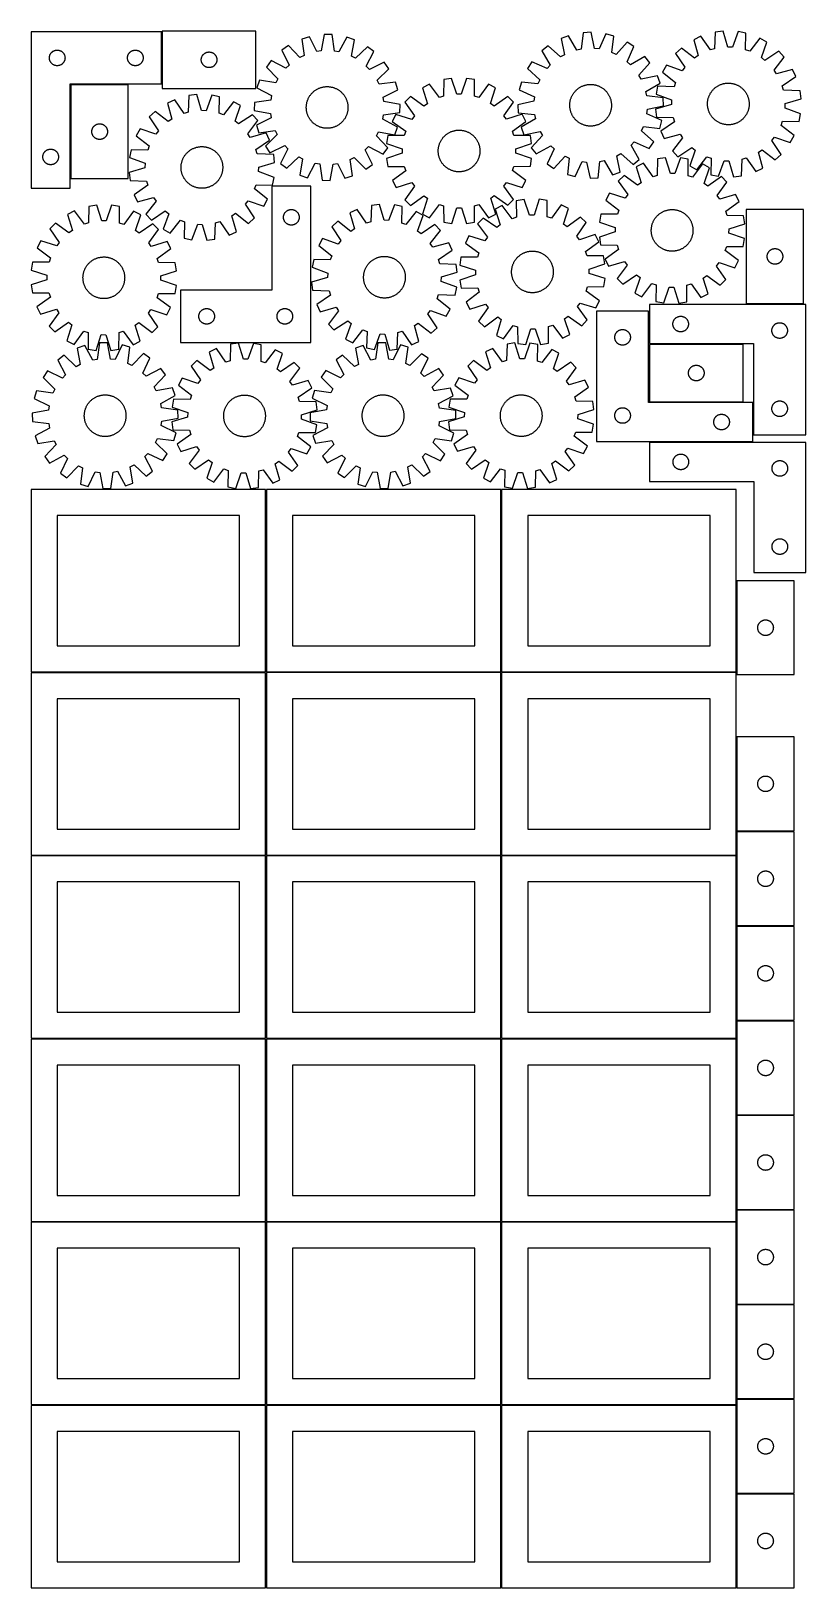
# Model space of a CAD drawing. Header units: millimetres. Extents: x 7 to 1493, y 7 to 2993.
import ezdxf

# ---------------------------------------------------------------- set-up
doc = ezdxf.new("R2010")
doc.units = ezdxf.units.MM
doc.layers.add('COMMON', color=5, linetype='CONTINUOUS', true_color=0x0000ff)
doc.layers.add('CUT', color=7, linetype='CONTINUOUS', true_color=0x000000)

msp = doc.modelspace()

# ---------------------------------------------------------------- linework, layer by layer
at = {"layer": 'COMMON'}
for p, q in [((257.293905, 2992.136262), (257.293905, 2892.136262)), ((82.293905, 2890.636261), (82.293905, 2710.636261)), ((193.043906, 2891.386262), (83.043906, 2891.386262)), ((1192.430355, 2455.955352), (1192.430355, 2393.955354)), ((1192.430355, 2392.455353), (1192.430355, 2282.455353)), ((1373.180356, 2393.205354), (1193.180356, 2393.205354)), ((1193.180356, 2281.705352), (1373.180356, 2281.705352)), ((1392.430355, 2280.955352), (1392.430355, 2218.955354)), ((1391.680355, 2205.205352), (1193.47311, 2205.205352)), ((457.299607, 2114.049516), (457.299607, 1764.074296)), ((908.799608, 2114.074296), (908.799608, 1764.074296)), ((1360.299609, 1938.831325), (1360.299609, 1764.074296)), ((6.549607, 1763.299515), (456.549607, 1763.299515)), ((457.299607, 1762.549515), (457.299607, 1412.574295)), ((458.049608, 1763.324295), (908.049608, 1763.324295)), ((908.799608, 1762.574295), (908.799608, 1412.574295)), ((909.549609, 1763.324295), (1359.549609, 1763.324295)), ((1360.299609, 1639.274201), (1360.299609, 1459.274201)), ((456.549607, 1411.799515), (6.549607, 1411.799515)), ((458.074235, 1411.824294), (908.049608, 1411.824294)), ((908.824235, 1411.074294), (908.824235, 1061.074294)), ((909.574236, 1411.824294), (1359.549609, 1411.824294)), ((1360.324236, 1411.074294), (1360.324236, 1277.145842)), ((1360.324236, 1275.645841), (1360.324236, 1095.645841)), ((1361.074237, 1276.395841), (1471.074237, 1276.395841)), ((1360.324236, 1094.14584), (1360.324236, 1061.074294)), ((1361.074237, 1094.89584), (1471.074237, 1094.89584)), ((6.549607, 1060.299513), (456.549607, 1060.299513)), ((908.074235, 1060.324294), (458.074235, 1060.324294)), ((908.824235, 1059.574293), (908.824235, 709.574293)), ((1359.574236, 1060.324294), (909.574236, 1060.324294)), ((1360.324236, 1059.574293), (1360.324236, 914.14584)), ((1360.324236, 912.645839), (1360.324236, 732.645839)), ((1361.074237, 913.395839), (1471.074237, 913.395839)), ((1360.324236, 731.145838), (1360.324236, 709.574293)), ((1361.074237, 731.895838), (1471.074237, 731.895838)), ((6.549607, 708.799512), (456.549607, 708.799512)), ((457.299607, 708.049512), (457.299607, 358.074292)), ((458.074235, 708.824292), (908.049608, 708.824292)), ((908.799608, 708.074292), (908.799608, 358.074292)), ((909.574236, 708.824292), (1359.549609, 708.824292)), ((1360.299609, 549.572968), (1360.299609, 369.572968)), ((1361.100341, 368.822967), (1471.04961, 368.822967)), ((6.549607, 357.299511), (456.524767, 357.299511)), ((457.274767, 356.549511), (457.274767, 6.549511)), ((908.774768, 356.549511), (908.774768, 6.549511)), ((1360.274769, 186.524781), (1360.274769, 6.549511))]:
    msp.add_line(p, q, dxfattribs=at)
at = {"layer": 'CUT'}
for p, q in [((6.543905, 2992.136262), (6.543905, 2692.136262)), ((256.543905, 2992.136262), (6.543905, 2992.136262)), ((256.543905, 2892.136262), (256.543905, 2992.136262)), ((438.043906, 2993.485626), (258.043906, 2993.485626)), ((258.043906, 2993.485626), (258.043906, 2883.485626)), ((438.043906, 2883.485626), (438.043906, 2993.485626)), ((1066.111158, 2990.523469), (1062.444499, 2958.971443)), ((1081.480286, 2991.244901), (1066.111158, 2990.523469)), ((1088.086433, 2960.175083), (1081.480286, 2991.244901)), ((1109.846103, 2988.107026), (1096.608791, 2959.232325)), ((1124.685946, 2984.043826), (1109.846103, 2988.107026)), ((1319.59555, 2991.508232), (1318.40443, 2959.766209)), ((1334.861381, 2993.427849), (1319.59555, 2991.508232)), ((1343.874024, 2962.968909), (1334.861381, 2993.427849)), ((1363.385627, 2992.515042), (1352.44398, 2962.694661)), ((1378.49749, 2989.623305), (1363.385627, 2992.515042)), ((1377.656692, 2957.870072), (1378.49749, 2989.623305)), ((55.00159, 2957.056761), (55.771724, 2957.116374)), ((55.771724, 2957.116374), (56.543905, 2957.136262)), ((56.543905, 2957.136262), (57.316086, 2957.116374)), ((57.316086, 2957.116374), (58.08622, 2957.056761)), ((205.00159, 2957.056761), (205.771724, 2957.116374)), ((205.771724, 2957.116374), (206.543905, 2957.136262)), ((206.543905, 2957.136262), (207.316086, 2957.116374)), ((207.316086, 2957.116374), (208.08622, 2957.056761)), ((500.271402, 2965.646399), (487.70568, 2956.767594)), ((522.559342, 2943.014068), (500.271402, 2965.646399)), ((540.562714, 2982.827632), (525.868301, 2978.266407)), ((525.868301, 2978.266407), (530.249794, 2946.805681)), ((554.76603, 2954.415653), (540.562714, 2982.827632)), ((568.806608, 2986.920095), (563.251756, 2955.645211)), ((584.191321, 2986.717255), (568.806608, 2986.920095)), ((588.919693, 2955.30679), (584.191321, 2986.717255)), ((612.317502, 2981.881575), (597.370053, 2953.853937)), ((626.886552, 2976.934524), (612.317502, 2981.881575)), ((621.677134, 2945.600251), (626.886552, 2976.934524)), ((652.141833, 2963.644053), (629.264948, 2941.6072)), ((664.4691, 2954.437043), (652.141833, 2963.644053)), ((998.977208, 2965.172389), (986.967369, 2955.554992)), ((1022.584073, 2943.919374), (998.977208, 2965.172389)), ((1038.164007, 2984.742247), (1023.770032, 2979.306803)), ((1023.770032, 2979.306803), (1030.032945, 2948.165983)), ((1054.047928, 2957.234506), (1038.164007, 2984.742247)), ((1062.444499, 2958.971443), (1054.047928, 2957.234506)), ((1096.608791, 2959.232325), (1088.086433, 2960.175083)), ((1121.367664, 2952.453262), (1124.685946, 2984.043826)), ((1150.693784, 2972.29401), (1129.181579, 2948.923092)), ((1150.633821, 2934.824907), (1163.551717, 2963.843913)), ((1163.551717, 2963.843913), (1150.693784, 2972.29401)), ((1254.646698, 2960.991166), (1243.424704, 2950.465132)), ((1279.841395, 2941.646864), (1254.646698, 2960.991166)), ((1292.185307, 2983.561886), (1278.259832, 2977.01882)), ((1278.259832, 2977.01882), (1286.935834, 2946.462287)), ((1310.169169, 2957.378772), (1292.185307, 2983.561886)), ((1318.40443, 2959.766209), (1310.169169, 2957.378772)), ((1352.44398, 2962.694661), (1343.874024, 2962.968909)), ((1385.722458, 2954.960984), (1377.656692, 2957.870072)), ((1405.343587, 2979.940697), (1385.722458, 2954.960984)), ((1418.822227, 2972.520669), (1405.343587, 2979.940697)), ((1408.210292, 2942.58137), (1418.822227, 2972.520669)), ((41.548878, 2942.522481), (41.588642, 2943.293894)), ((41.548878, 2941.750044), (41.548878, 2942.522481)), ((41.588642, 2940.97863), (41.548878, 2941.750044)), ((41.588642, 2943.293894), (41.668065, 2944.062238)), ((41.668065, 2940.210287), (41.588642, 2940.97863)), ((41.668065, 2944.062238), (41.786936, 2944.825474)), ((41.786936, 2939.447051), (41.668065, 2940.210287)), ((41.786936, 2944.825474), (41.944939, 2945.581579)), ((41.944939, 2938.690946), (41.786936, 2939.447051)), ((41.944939, 2945.581579), (42.141657, 2946.328547)), ((42.141657, 2937.943978), (41.944939, 2938.690946)), ((42.141657, 2946.328547), (42.376567, 2947.064398)), ((42.376567, 2937.208127), (42.141657, 2937.943978)), ((42.376567, 2947.064398), (42.649046, 2947.787181)), ((42.649046, 2936.485344), (42.376567, 2937.208127)), ((42.649046, 2947.787181), (42.958371, 2948.494978)), ((42.958371, 2935.777547), (42.649046, 2936.485344)), ((42.958371, 2948.494978), (43.303723, 2949.185914)), ((43.303723, 2935.086611), (42.958371, 2935.777547)), ((43.303723, 2949.185914), (43.684186, 2949.858154)), ((43.684186, 2934.41437), (43.303723, 2935.086611)), ((43.684186, 2949.858154), (44.09875, 2950.509918)), ((44.09875, 2933.762607), (43.684186, 2934.41437)), ((44.09875, 2950.509918), (44.546316, 2951.139477)), ((44.546316, 2933.133048), (44.09875, 2933.762607)), ((44.546316, 2951.139477), (45.025698, 2951.74516)), ((45.025698, 2932.527365), (44.546316, 2933.133048)), ((45.025698, 2951.74516), (45.535625, 2952.325362)), ((45.535625, 2931.947162), (45.025698, 2932.527365)), ((45.535625, 2952.325362), (46.074743, 2952.878545)), ((46.074743, 2931.39398), (45.535625, 2931.947162)), ((46.074743, 2952.878545), (46.641623, 2953.403241)), ((46.641623, 2930.869283), (46.074743, 2931.39398)), ((46.641623, 2953.403241), (47.234763, 2953.898059)), ((47.234763, 2930.374465), (46.641623, 2930.869283)), ((47.234763, 2953.898059), (47.852589, 2954.361687)), ((47.852589, 2929.910837), (47.234763, 2930.374465)), ((47.852589, 2954.361687), (48.493462, 2954.792896)), ((48.493462, 2929.479629), (47.852589, 2929.910837)), ((48.493462, 2954.792896), (49.155684, 2955.190541)), ((49.155684, 2929.081984), (48.493462, 2929.479629)), ((49.155684, 2955.190541), (49.837498, 2955.553569)), ((49.837498, 2928.718956), (49.155684, 2929.081984)), ((49.837498, 2955.553569), (50.537097, 2955.881016)), ((50.537097, 2928.391509), (49.837498, 2928.718956)), ((50.537097, 2955.881016), (51.252624, 2956.172015)), ((51.252624, 2928.10051), (50.537097, 2928.391509)), ((51.252624, 2956.172015), (51.982183, 2956.425793)), ((51.982183, 2927.846732), (51.252624, 2928.10051)), ((51.982183, 2956.425793), (52.723838, 2956.641678)), ((52.723838, 2927.630847), (51.982183, 2927.846732)), ((52.723838, 2956.641678), (53.475624, 2956.819098)), ((53.475624, 2927.453427), (52.723838, 2927.630847)), ((53.475624, 2956.819098), (54.235546, 2956.957581)), ((54.235546, 2927.314944), (53.475624, 2927.453427)), ((54.235546, 2956.957581), (55.00159, 2957.056761)), ((55.00159, 2927.215764), (54.235546, 2927.314944)), ((58.08622, 2957.056761), (58.852264, 2956.957581)), ((58.852264, 2927.314944), (58.08622, 2927.215764)), ((58.852264, 2956.957581), (59.612186, 2956.819098)), ((59.612186, 2927.453427), (58.852264, 2927.314944)), ((59.612186, 2956.819098), (60.363972, 2956.641678)), ((60.363972, 2927.630847), (59.612186, 2927.453427)), ((60.363972, 2956.641678), (61.105628, 2956.425793)), ((61.105628, 2927.846732), (60.363972, 2927.630847)), ((61.105628, 2956.425793), (61.835186, 2956.172015)), ((61.835186, 2928.10051), (61.105628, 2927.846732)), ((61.835186, 2956.172015), (62.550714, 2955.881016)), ((62.550714, 2928.391509), (61.835186, 2928.10051)), ((62.550714, 2955.881016), (63.250312, 2955.553569)), ((63.250312, 2928.718956), (62.550714, 2928.391509)), ((63.250312, 2955.553569), (63.932126, 2955.190541)), ((63.932126, 2929.081984), (63.250312, 2928.718956)), ((63.932126, 2955.190541), (64.594348, 2954.792896)), ((64.594348, 2929.479629), (63.932126, 2929.081984)), ((64.594348, 2954.792896), (65.235222, 2954.361687)), ((65.235222, 2929.910837), (64.594348, 2929.479629)), ((65.235222, 2954.361687), (65.853047, 2953.898059)), ((65.853047, 2930.374465), (65.235222, 2929.910837)), ((65.853047, 2953.898059), (66.446187, 2953.403241)), ((66.446187, 2930.869283), (65.853047, 2930.374465)), ((66.446187, 2953.403241), (67.013067, 2952.878545)), ((67.013067, 2931.39398), (66.446187, 2930.869283)), ((67.013067, 2952.878545), (67.552186, 2952.325362)), ((67.552186, 2931.947162), (67.013067, 2931.39398)), ((67.552186, 2952.325362), (68.062112, 2951.74516)), ((68.062112, 2932.527365), (67.552186, 2931.947162)), ((68.062112, 2951.74516), (68.541494, 2951.139477)), ((68.541494, 2933.133048), (68.062112, 2932.527365)), ((68.541494, 2951.139477), (68.98906, 2950.509918)), ((68.98906, 2933.762607), (68.541494, 2933.133048)), ((68.98906, 2950.509918), (69.403625, 2949.858154)), ((69.403625, 2934.41437), (68.98906, 2933.762607)), ((69.403625, 2949.858154), (69.784087, 2949.185914)), ((69.784087, 2935.086611), (69.403625, 2934.41437)), ((69.784087, 2949.185914), (70.129439, 2948.494978)), ((70.129439, 2935.777547), (69.784087, 2935.086611)), ((70.129439, 2948.494978), (70.438765, 2947.787181)), ((70.438765, 2936.485344), (70.129439, 2935.777547)), ((70.438765, 2947.787181), (70.711244, 2947.064398)), ((70.711244, 2937.208127), (70.438765, 2936.485344)), ((70.711244, 2947.064398), (70.946153, 2946.328547)), ((70.946153, 2937.943978), (70.711244, 2937.208127)), ((70.946153, 2946.328547), (71.142871, 2945.581579)), ((71.142871, 2938.690946), (70.946153, 2937.943978)), ((71.142871, 2945.581579), (71.300874, 2944.825474)), ((71.300874, 2939.447051), (71.142871, 2938.690946)), ((71.300874, 2944.825474), (71.419745, 2944.062238)), ((71.419745, 2940.210287), (71.300874, 2939.447051)), ((71.419745, 2944.062238), (71.499168, 2943.293894)), ((71.499168, 2940.97863), (71.419745, 2940.210287)), ((71.499168, 2943.293894), (71.538932, 2942.522481)), ((71.538932, 2941.750044), (71.499168, 2940.97863)), ((71.538932, 2942.522481), (71.538932, 2941.750044)), ((191.548878, 2942.522481), (191.588642, 2943.293894)), ((191.548878, 2941.750044), (191.548878, 2942.522481)), ((191.588642, 2940.97863), (191.548878, 2941.750044)), ((191.588642, 2943.293894), (191.668065, 2944.062238)), ((191.668065, 2940.210287), (191.588642, 2940.97863)), ((191.668065, 2944.062238), (191.786936, 2944.825474)), ((191.786936, 2939.447051), (191.668065, 2940.210287)), ((191.786936, 2944.825474), (191.944939, 2945.581579)), ((191.944939, 2938.690946), (191.786936, 2939.447051)), ((191.944939, 2945.581579), (192.141657, 2946.328547)), ((192.141657, 2937.943978), (191.944939, 2938.690946)), ((192.141657, 2946.328547), (192.376567, 2947.064398)), ((192.376567, 2937.208127), (192.141657, 2937.943978)), ((192.376567, 2947.064398), (192.649046, 2947.787181)), ((192.649046, 2936.485344), (192.376567, 2937.208127)), ((192.649046, 2947.787181), (192.958371, 2948.494978)), ((192.958371, 2935.777547), (192.649046, 2936.485344)), ((192.958371, 2948.494978), (193.303723, 2949.185914)), ((193.303723, 2935.086611), (192.958371, 2935.777547)), ((193.303723, 2949.185914), (193.684186, 2949.858154)), ((193.684186, 2934.41437), (193.303723, 2935.086611)), ((193.684186, 2949.858154), (194.09875, 2950.509918)), ((194.09875, 2933.762607), (193.684186, 2934.41437)), ((194.09875, 2950.509918), (194.546316, 2951.139477)), ((194.546316, 2933.133048), (194.09875, 2933.762607)), ((194.546316, 2951.139477), (195.025698, 2951.74516)), ((195.025698, 2932.527365), (194.546316, 2933.133048)), ((195.025698, 2951.74516), (195.535625, 2952.325362)), ((195.535625, 2931.947162), (195.025698, 2932.527365)), ((195.535625, 2952.325362), (196.074743, 2952.878545)), ((196.074743, 2931.39398), (195.535625, 2931.947162)), ((196.074743, 2952.878545), (196.641623, 2953.403241)), ((196.641623, 2930.869283), (196.074743, 2931.39398)), ((196.641623, 2953.403241), (197.234763, 2953.898059)), ((197.234763, 2930.374465), (196.641623, 2930.869283)), ((197.234763, 2953.898059), (197.852589, 2954.361687)), ((197.852589, 2929.910837), (197.234763, 2930.374465)), ((197.852589, 2954.361687), (198.493462, 2954.792896)), ((198.493462, 2929.479629), (197.852589, 2929.910837)), ((198.493462, 2954.792896), (199.155684, 2955.190541)), ((199.155684, 2929.081984), (198.493462, 2929.479629)), ((199.155684, 2955.190541), (199.837498, 2955.553569)), ((199.837498, 2928.718956), (199.155684, 2929.081984)), ((199.837498, 2955.553569), (200.537097, 2955.881016)), ((200.537097, 2928.391509), (199.837498, 2928.718956)), ((200.537097, 2955.881016), (201.252624, 2956.172015)), ((201.252624, 2928.10051), (200.537097, 2928.391509)), ((201.252624, 2956.172015), (201.982183, 2956.425793)), ((201.982183, 2927.846732), (201.252624, 2928.10051)), ((201.982183, 2956.425793), (202.723838, 2956.641678)), ((202.723838, 2927.630847), (201.982183, 2927.846732)), ((202.723838, 2956.641678), (203.475624, 2956.819098)), ((203.475624, 2927.453427), (202.723838, 2927.630847)), ((203.475624, 2956.819098), (204.235546, 2956.957581)), ((204.235546, 2927.314944), (203.475624, 2927.453427)), ((204.235546, 2956.957581), (205.00159, 2957.056761)), ((205.00159, 2927.215764), (204.235546, 2927.314944)), ((208.08622, 2957.056761), (208.852264, 2956.957581)), ((208.852264, 2927.314944), (208.08622, 2927.215764)), ((208.852264, 2956.957581), (209.612186, 2956.819098)), ((209.612186, 2927.453427), (208.852264, 2927.314944)), ((209.612186, 2956.819098), (210.363972, 2956.641678)), ((210.363972, 2927.630847), (209.612186, 2927.453427)), ((210.363972, 2956.641678), (211.105628, 2956.425793)), ((211.105628, 2927.846732), (210.363972, 2927.630847)), ((211.105628, 2956.425793), (211.835186, 2956.172015)), ((211.835186, 2928.10051), (211.105628, 2927.846732)), ((211.835186, 2956.172015), (212.550714, 2955.881016)), ((212.550714, 2928.391509), (211.835186, 2928.10051)), ((212.550714, 2955.881016), (213.250312, 2955.553569)), ((213.250312, 2928.718956), (212.550714, 2928.391509)), ((213.250312, 2955.553569), (213.932126, 2955.190541)), ((213.932126, 2929.081984), (213.250312, 2928.718956)), ((213.932126, 2955.190541), (214.594348, 2954.792896)), ((214.594348, 2929.479629), (213.932126, 2929.081984)), ((214.594348, 2954.792896), (215.235222, 2954.361687)), ((215.235222, 2929.910837), (214.594348, 2929.479629)), ((215.235222, 2954.361687), (215.853047, 2953.898059)), ((215.853047, 2930.374465), (215.235222, 2929.910837)), ((215.853047, 2953.898059), (216.446187, 2953.403241)), ((216.446187, 2930.869283), (215.853047, 2930.374465)), ((216.446187, 2953.403241), (217.013067, 2952.878545)), ((217.013067, 2931.39398), (216.446187, 2930.869283)), ((217.013067, 2952.878545), (217.552186, 2952.325362)), ((217.552186, 2931.947162), (217.013067, 2931.39398)), ((217.552186, 2952.325362), (218.062112, 2951.74516)), ((218.062112, 2932.527365), (217.552186, 2931.947162)), ((218.062112, 2951.74516), (218.541494, 2951.139477)), ((218.541494, 2933.133048), (218.062112, 2932.527365)), ((218.541494, 2951.139477), (218.98906, 2950.509918)), ((218.98906, 2933.762607), (218.541494, 2933.133048)), ((218.98906, 2950.509918), (219.403625, 2949.858154)), ((219.403625, 2934.41437), (218.98906, 2933.762607)), ((219.403625, 2949.858154), (219.784087, 2949.185914)), ((219.784087, 2935.086611), (219.403625, 2934.41437)), ((219.784087, 2949.185914), (220.129439, 2948.494978)), ((220.129439, 2935.777547), (219.784087, 2935.086611)), ((220.129439, 2948.494978), (220.438765, 2947.787181)), ((220.438765, 2936.485344), (220.129439, 2935.777547)), ((220.438765, 2947.787181), (220.711244, 2947.064398)), ((220.711244, 2937.208127), (220.438765, 2936.485344)), ((220.711244, 2947.064398), (220.946153, 2946.328547)), ((220.946153, 2937.943978), (220.711244, 2937.208127)), ((220.946153, 2946.328547), (221.142871, 2945.581579)), ((221.142871, 2938.690946), (220.946153, 2937.943978)), ((221.142871, 2945.581579), (221.300874, 2944.825474)), ((221.300874, 2939.447051), (221.142871, 2938.690946)), ((221.300874, 2944.825474), (221.419745, 2944.062238)), ((221.419745, 2940.210287), (221.300874, 2939.447051)), ((221.419745, 2944.062238), (221.499168, 2943.293894)), ((221.499168, 2940.97863), (221.419745, 2940.210287)), ((221.499168, 2943.293894), (221.538932, 2942.522481)), ((221.538932, 2941.750044), (221.499168, 2940.97863)), ((221.538932, 2942.522481), (221.538932, 2941.750044)), ((333.043906, 2938.485626), (333.063795, 2939.257807)), ((333.063795, 2937.713444), (333.043906, 2938.485626)), ((333.063795, 2939.257807), (333.123408, 2940.027941)), ((333.123408, 2936.943311), (333.063795, 2937.713444)), ((333.123408, 2940.027941), (333.222588, 2940.793984)), ((333.222588, 2936.177267), (333.123408, 2936.943311)), ((333.222588, 2940.793984), (333.361071, 2941.553907)), ((333.361071, 2935.417345), (333.222588, 2936.177267)), ((333.361071, 2941.553907), (333.53849, 2942.305692)), ((333.53849, 2934.665559), (333.361071, 2935.417345)), ((333.53849, 2942.305692), (333.754375, 2943.047348)), ((333.754375, 2933.923903), (333.53849, 2934.665559)), ((333.754375, 2943.047348), (334.008154, 2943.776907)), ((334.008154, 2933.194344), (333.754375, 2933.923903)), ((334.008154, 2943.776907), (334.299153, 2944.492434)), ((334.299153, 2932.478817), (334.008154, 2933.194344)), ((334.299153, 2944.492434), (334.6266, 2945.192032)), ((334.6266, 2931.779219), (334.299153, 2932.478817)), ((334.6266, 2945.192032), (334.989627, 2945.873847)), ((334.989627, 2931.097405), (334.6266, 2931.779219)), ((334.989627, 2945.873847), (335.387273, 2946.536068)), ((335.387273, 2930.435183), (334.989627, 2931.097405)), ((335.387273, 2946.536068), (335.818481, 2947.176942)), ((335.818481, 2929.794309), (335.387273, 2930.435183)), ((335.818481, 2947.176942), (336.282109, 2947.794768)), ((336.282109, 2929.176483), (335.818481, 2929.794309)), ((336.282109, 2947.794768), (336.776927, 2948.387907)), ((336.776927, 2928.583344), (336.282109, 2929.176483)), ((336.776927, 2948.387907), (337.301623, 2948.954788)), ((337.301623, 2928.016463), (336.776927, 2928.583344)), ((337.301623, 2948.954788), (337.854806, 2949.493906)), ((337.854806, 2927.477345), (337.301623, 2928.016463)), ((337.854806, 2949.493906), (338.435008, 2950.003832)), ((338.435008, 2926.967419), (337.854806, 2927.477345)), ((338.435008, 2950.003832), (339.040692, 2950.483214)), ((339.040692, 2950.483214), (339.67025, 2950.930781)), ((339.67025, 2950.930781), (340.322014, 2951.345345)), ((340.322014, 2951.345345), (340.994255, 2951.725808)), ((340.994255, 2951.725808), (341.68519, 2952.07116)), ((341.68519, 2952.07116), (342.392988, 2952.380485)), ((342.392988, 2952.380485), (343.11577, 2952.652964)), ((343.11577, 2952.652964), (343.851622, 2952.887874)), ((343.851622, 2952.887874), (344.59859, 2953.084591)), ((344.59859, 2953.084591), (345.354695, 2953.242595)), ((345.354695, 2953.242595), (346.117931, 2953.361466)), ((346.117931, 2953.361466), (346.886274, 2953.440888)), ((346.886274, 2953.440888), (347.657687, 2953.480653)), ((347.657687, 2953.480653), (348.430125, 2953.480653)), ((348.430125, 2953.480653), (349.201538, 2953.440888)), ((349.201538, 2953.440888), (349.969881, 2953.361466)), ((349.969881, 2953.361466), (350.733117, 2953.242595)), ((350.733117, 2953.242595), (351.489222, 2953.084591)), ((351.489222, 2953.084591), (352.236191, 2952.887874)), ((352.236191, 2952.887874), (352.972042, 2952.652964)), ((352.972042, 2952.652964), (353.694825, 2952.380485)), ((353.694825, 2952.380485), (354.402622, 2952.07116)), ((354.402622, 2952.07116), (355.093557, 2951.725808)), ((355.093557, 2951.725808), (355.765798, 2951.345345)), ((355.765798, 2951.345345), (356.417562, 2950.930781)), ((356.417562, 2950.930781), (357.04712, 2950.483214)), ((357.04712, 2950.483214), (357.652804, 2950.003832)), ((357.652804, 2950.003832), (358.233006, 2949.493906)), ((358.233006, 2927.477345), (357.652804, 2926.967419)), ((358.233006, 2949.493906), (358.786189, 2948.954788)), ((358.786189, 2928.016463), (358.233006, 2927.477345)), ((358.786189, 2948.954788), (359.310885, 2948.387907)), ((359.310885, 2928.583344), (358.786189, 2928.016463)), ((359.310885, 2948.387907), (359.805703, 2947.794768)), ((359.805703, 2929.176483), (359.310885, 2928.583344)), ((359.805703, 2947.794768), (360.269331, 2947.176942)), ((360.269331, 2929.794309), (359.805703, 2929.176483)), ((360.269331, 2947.176942), (360.700539, 2946.536068)), ((360.700539, 2930.435183), (360.269331, 2929.794309)), ((360.700539, 2946.536068), (361.098185, 2945.873847)), ((361.098185, 2931.097405), (360.700539, 2930.435183)), ((361.098185, 2945.873847), (361.461212, 2945.192032)), ((361.461212, 2931.779219), (361.098185, 2931.097405)), ((361.461212, 2945.192032), (361.78866, 2944.492434)), ((361.78866, 2932.478817), (361.461212, 2931.779219)), ((361.78866, 2944.492434), (362.079658, 2943.776907)), ((362.079658, 2933.194344), (361.78866, 2932.478817)), ((362.079658, 2943.776907), (362.333437, 2943.047348)), ((362.333437, 2933.923903), (362.079658, 2933.194344)), ((362.333437, 2943.047348), (362.549322, 2942.305692)), ((362.549322, 2934.665559), (362.333437, 2933.923903)), ((362.549322, 2942.305692), (362.726741, 2941.553907)), ((362.726741, 2935.417345), (362.549322, 2934.665559)), ((362.726741, 2941.553907), (362.865225, 2940.793984)), ((362.865225, 2936.177267), (362.726741, 2935.417345)), ((362.865225, 2940.793984), (362.964404, 2940.027941)), ((362.964404, 2936.943311), (362.865225, 2936.177267)), ((362.964404, 2940.027941), (363.024017, 2939.257807)), ((363.024017, 2937.713444), (362.964404, 2936.943311)), ((363.024017, 2939.257807), (363.043906, 2938.485626)), ((363.043906, 2938.485626), (363.024017, 2937.713444)), ((467.26138, 2936.855376), (458.05437, 2924.528109)), ((495.452246, 2922.218102), (467.26138, 2936.855376)), ((487.70568, 2956.767594), (501.594627, 2928.200621)), ((501.594627, 2928.200621), (495.452246, 2922.218102)), ((530.249794, 2946.805681), (522.559342, 2943.014068)), ((563.251756, 2955.645211), (554.76603, 2954.415653)), ((597.370053, 2953.853937), (588.919693, 2955.30679)), ((629.264948, 2941.6072), (621.677134, 2945.600251)), ((649.831826, 2926.246177), (664.4691, 2954.437043)), ((684.381317, 2933.992743), (655.814345, 2920.103796)), ((693.260123, 2921.427021), (684.381317, 2933.992743)), ((967.755766, 2934.450961), (959.30567, 2921.593029)), ((996.774772, 2921.533065), (967.755766, 2934.450961)), ((986.967369, 2955.554992), (1002.546795, 2927.873658)), ((1002.546795, 2927.873658), (996.774772, 2921.533065)), ((1030.032945, 2948.165983), (1022.584073, 2943.919374)), ((1129.181579, 2948.923092), (1121.367664, 2952.453262)), ((1156.974414, 2929.052884), (1150.633821, 2934.824907)), ((1184.655748, 2944.63231), (1156.974414, 2929.052884)), ((1173.02013, 2909.015606), (1194.273144, 2932.622472)), ((1194.273144, 2932.622472), (1184.655748, 2944.63231)), ((1225.920096, 2927.925067), (1218.500068, 2914.446427)), ((1255.859394, 2917.313132), (1225.920096, 2927.925067)), ((1243.424704, 2950.465132), (1261.11856, 2924.085174)), ((1286.935834, 2946.462287), (1279.841395, 2941.646864)), ((1414.982334, 2937.322205), (1408.210292, 2942.58137)), ((1441.362292, 2955.016061), (1414.982334, 2937.322205)), ((1432.544024, 2918.59937), (1451.888326, 2943.794066)), ((1451.888326, 2943.794066), (1441.362292, 2955.016061)), ((55.771724, 2927.156151), (55.00159, 2927.215764)), ((56.543905, 2927.136262), (55.771724, 2927.156151)), ((57.316086, 2927.156151), (56.543905, 2927.136262)), ((58.08622, 2927.215764), (57.316086, 2927.156151)), ((205.771724, 2927.156151), (205.00159, 2927.215764)), ((206.543905, 2927.136262), (205.771724, 2927.156151)), ((207.316086, 2927.156151), (206.543905, 2927.136262)), ((208.08622, 2927.215764), (207.316086, 2927.156151)), ((339.040692, 2926.488037), (338.435008, 2926.967419)), ((339.67025, 2926.04047), (339.040692, 2926.488037)), ((340.322014, 2925.625906), (339.67025, 2926.04047)), ((340.994255, 2925.245444), (340.322014, 2925.625906)), ((341.68519, 2924.900092), (340.994255, 2925.245444)), ((342.392988, 2924.590766), (341.68519, 2924.900092)), ((343.11577, 2924.318287), (342.392988, 2924.590766)), ((343.851622, 2924.083377), (343.11577, 2924.318287)), ((344.59859, 2923.88666), (343.851622, 2924.083377)), ((345.354695, 2923.728656), (344.59859, 2923.88666)), ((346.117931, 2923.609785), (345.354695, 2923.728656)), ((346.886274, 2923.530363), (346.117931, 2923.609785)), ((347.657687, 2923.490599), (346.886274, 2923.530363)), ((348.430125, 2923.490599), (347.657687, 2923.490599)), ((349.201538, 2923.530363), (348.430125, 2923.490599)), ((349.969881, 2923.609785), (349.201538, 2923.530363)), ((350.733117, 2923.728656), (349.969881, 2923.609785)), ((351.489222, 2923.88666), (350.733117, 2923.728656)), ((352.236191, 2924.083377), (351.489222, 2923.88666)), ((352.972042, 2924.318287), (352.236191, 2924.083377)), ((353.694825, 2924.590766), (352.972042, 2924.318287)), ((354.402622, 2924.900092), (353.694825, 2924.590766)), ((355.093557, 2925.245444), (354.402622, 2924.900092)), ((355.765798, 2925.625906), (355.093557, 2925.245444)), ((356.417562, 2926.04047), (355.765798, 2925.625906)), ((357.04712, 2926.488037), (356.417562, 2926.04047)), ((357.652804, 2926.967419), (357.04712, 2926.488037)), ((444.763899, 2899.272829), (439.816848, 2884.703778)), ((476.098172, 2894.06341), (444.763899, 2899.272829)), ((458.05437, 2924.528109), (480.091223, 2901.651224)), ((480.091223, 2901.651224), (476.098172, 2894.06341)), ((655.814345, 2920.103796), (649.831826, 2926.246177)), ((670.627791, 2899.13908), (693.260123, 2921.427021)), ((674.419405, 2891.448629), (670.627791, 2899.13908)), ((798.305917, 2900.38486), (798.150479, 2868.620878)), ((813.501035, 2902.801248), (798.305917, 2900.38486)), ((823.502095, 2872.652391), (813.501035, 2902.801248)), ((842.039877, 2902.819049), (832.076437, 2872.657739)), ((857.237998, 2900.42162), (842.039877, 2902.819049)), ((857.433062, 2868.657856), (857.237998, 2900.42162)), ((959.30567, 2921.593029), (982.676587, 2900.080824)), ((982.676587, 2900.080824), (979.146418, 2892.266908)), ((1177.266739, 2901.566735), (1173.02013, 2909.015606)), ((1208.407559, 2907.829647), (1177.266739, 2901.566735)), ((1213.843002, 2893.435673), (1208.407559, 2907.829647)), ((1218.500068, 2914.446427), (1243.479781, 2894.825298)), ((1261.11856, 2924.085174), (1255.859394, 2917.313132)), ((1437.359447, 2911.50493), (1432.544024, 2918.59937)), ((1467.91598, 2920.180932), (1437.359447, 2911.50493)), ((1448.275932, 2888.271596), (1474.459046, 2906.255458)), ((1474.459046, 2906.255458), (1467.91598, 2920.180932)), ((81.543905, 2692.136262), (81.543905, 2892.136262)), ((81.543905, 2892.136262), (256.543905, 2892.136262)), ((193.043906, 2890.636261), (83.043906, 2890.636261)), ((83.043906, 2890.636261), (83.043906, 2710.636261)), ((193.043906, 2710.636261), (193.043906, 2890.636261)), ((258.043906, 2883.485626), (438.043906, 2883.485626)), ((309.47853, 2869.700344), (308.218633, 2837.960978)), ((324.748485, 2871.586879), (309.47853, 2869.700344)), ((333.695107, 2841.108481), (324.748485, 2871.586879)), ((353.270686, 2870.612266), (342.264449, 2840.815664)), ((368.376248, 2867.687791), (353.270686, 2870.612266)), ((367.466648, 2835.936454), (368.376248, 2867.687791)), ((439.816848, 2884.703778), (467.844486, 2869.75633)), ((467.844486, 2869.75633), (466.391632, 2861.30597)), ((539.70701, 2866.499045), (540.335405, 2867.58722)), ((540.335405, 2867.58722), (540.99767, 2868.655121)), ((540.99767, 2868.655121), (541.693152, 2869.701692)), ((541.693152, 2869.701692), (542.421164, 2870.725902)), ((542.421164, 2870.725902), (543.180989, 2871.726738)), ((543.180989, 2871.726738), (543.971875, 2872.703214)), ((543.971875, 2872.703214), (544.793043, 2873.654366)), ((544.793043, 2873.654366), (545.643682, 2874.579255)), ((545.643682, 2874.579255), (546.522953, 2875.476969)), ((546.522953, 2875.476969), (547.429988, 2876.346621)), ((547.429988, 2876.346621), (548.363892, 2877.187353)), ((548.363892, 2877.187353), (549.323743, 2877.998335)), ((549.323743, 2877.998335), (550.308594, 2878.778768)), ((550.308594, 2878.778768), (551.317473, 2879.527881)), ((551.317473, 2879.527881), (552.349385, 2880.244934)), ((552.349385, 2880.244934), (553.40331, 2880.929221)), ((553.40331, 2880.929221), (554.478209, 2881.580065)), ((554.478209, 2881.580065), (555.573022, 2882.196825)), ((555.573022, 2882.196825), (556.686667, 2882.778892)), ((556.686667, 2882.778892), (557.818046, 2883.32569)), ((557.818046, 2883.32569), (558.966041, 2883.836682)), ((558.966041, 2883.836682), (560.129521, 2884.311362)), ((560.129521, 2884.311362), (561.307337, 2884.749262)), ((561.307337, 2884.749262), (562.498327, 2885.14995)), ((562.498327, 2885.14995), (563.701315, 2885.51303)), ((563.701315, 2885.51303), (564.915113, 2885.838145)), ((564.915113, 2885.838145), (566.138525, 2886.124972)), ((566.138525, 2886.124972), (567.370343, 2886.37323)), ((567.370343, 2886.37323), (568.609351, 2886.582673)), ((568.609351, 2886.582673), (569.854326, 2886.753094)), ((569.854326, 2886.753094), (571.10404, 2886.884326)), ((571.10404, 2886.884326), (572.35726, 2886.976238)), ((572.35726, 2886.976238), (573.612748, 2887.028741)), ((573.612748, 2887.028741), (574.869265, 2887.041782)), ((574.869265, 2887.041782), (576.125573, 2887.015348)), ((576.125573, 2887.015348), (577.38043, 2886.949465)), ((577.38043, 2886.949465), (578.632598, 2886.844199)), ((578.632598, 2886.844199), (579.880842, 2886.699654)), ((579.880842, 2886.699654), (581.12393, 2886.515972)), ((581.12393, 2886.515972), (582.360635, 2886.293333)), ((582.360635, 2886.293333), (583.589737, 2886.031959)), ((583.589737, 2886.031959), (584.810022, 2885.732107)), ((584.810022, 2885.732107), (586.020286, 2885.394073)), ((586.020286, 2885.394073), (587.219335, 2885.01819)), ((587.219335, 2885.01819), (588.405986, 2884.60483)), ((588.405986, 2884.60483), (589.579067, 2884.1544)), ((589.579067, 2884.1544), (590.737421, 2883.667344)), ((590.737421, 2883.667344), (591.879905, 2883.144145)), ((591.879905, 2883.144145), (593.005391, 2882.585317)), ((593.005391, 2882.585317), (594.112768, 2881.991413)), ((594.112768, 2881.991413), (595.200944, 2881.363018)), ((595.200944, 2881.363018), (596.268845, 2880.700753)), ((596.268845, 2880.700753), (597.315416, 2880.005271)), ((597.315416, 2880.005271), (598.339625, 2879.277259)), ((598.339625, 2879.277259), (599.340462, 2878.517434)), ((599.340462, 2878.517434), (600.316938, 2877.726548)), ((600.316938, 2877.726548), (601.26809, 2876.90538)), ((601.26809, 2876.90538), (602.192979, 2876.054741)), ((602.192979, 2876.054741), (603.090692, 2875.17547)), ((603.090692, 2875.17547), (603.960344, 2874.268435)), ((603.960344, 2874.268435), (604.801076, 2873.334531)), ((604.801076, 2873.334531), (605.612059, 2872.37468)), ((605.612059, 2872.37468), (606.392492, 2871.389829)), ((606.392492, 2871.389829), (607.141605, 2870.38095)), ((607.141605, 2870.38095), (607.858658, 2869.349038)), ((607.858658, 2869.349038), (608.542945, 2868.295113)), ((608.542945, 2868.295113), (609.193789, 2867.220214)), ((705.880131, 2895.830122), (674.419405, 2891.448629)), ((682.029376, 2866.932393), (710.441355, 2881.135709)), ((710.441355, 2881.135709), (705.880131, 2895.830122)), ((734.38671, 2867.76616), (723.513917, 2856.879795)), ((760.19879, 2849.253698), (734.38671, 2867.76616)), ((771.169366, 2891.548943), (757.464654, 2884.555272)), ((757.464654, 2884.555272), (767.132435, 2854.297897)), ((789.997448, 2865.966174), (771.169366, 2891.548943)), ((798.150479, 2868.620878), (789.997448, 2865.966174)), ((832.076437, 2872.657739), (823.502095, 2872.652391)), ((865.589398, 2866.013326), (857.433062, 2868.657856)), ((884.385551, 2891.619563), (865.589398, 2866.013326)), ((898.098976, 2884.642995), (884.385551, 2891.619563)), ((888.46895, 2854.373583), (898.098976, 2884.642995)), ((921.197848, 2867.882687), (895.408882, 2849.338038)), ((932.084213, 2857.009894), (921.197848, 2867.882687)), ((947.555853, 2895.585191), (943.492654, 2880.745347)), ((943.492654, 2880.745347), (972.367354, 2867.508035)), ((979.146418, 2892.266908), (947.555853, 2895.585191)), ((972.367354, 2867.508035), (971.424596, 2858.985677)), ((1043.769458, 2867.431182), (1044.295789, 2868.572226)), ((1044.295789, 2868.572226), (1044.857701, 2869.696175)), ((1044.857701, 2869.696175), (1045.454639, 2870.80192)), ((1045.454639, 2870.80192), (1046.086016, 2871.888369)), ((1046.086016, 2871.888369), (1046.751207, 2872.954449)), ((1046.751207, 2872.954449), (1047.449556, 2873.99911)), ((1047.449556, 2873.99911), (1048.180374, 2875.021319)), ((1048.180374, 2875.021319), (1048.94294, 2876.020068)), ((1048.94294, 2876.020068), (1049.736501, 2876.994372)), ((1049.736501, 2876.994372), (1050.560274, 2877.943268)), ((1050.560274, 2877.943268), (1051.413447, 2878.865821)), ((1051.413447, 2878.865821), (1052.295176, 2879.76112)), ((1052.295176, 2879.76112), (1053.204592, 2880.628281)), ((1053.204592, 2880.628281), (1054.140798, 2881.466449)), ((1054.140798, 2881.466449), (1055.102869, 2882.274797)), ((1055.102869, 2882.274797), (1056.089857, 2883.052526)), ((1056.089857, 2883.052526), (1057.100786, 2883.79887)), ((1057.100786, 2883.79887), (1058.13466, 2884.513091)), ((1058.13466, 2884.513091), (1059.190458, 2885.194485)), ((1059.190458, 2885.194485), (1060.267138, 2885.842379)), ((1060.267138, 2885.842379), (1061.363637, 2886.456134)), ((1061.363637, 2886.456134), (1062.478874, 2887.035145)), ((1062.478874, 2887.035145), (1063.611748, 2887.578839)), ((1063.611748, 2887.578839), (1064.761141, 2888.086681)), ((1064.761141, 2888.086681), (1065.925918, 2888.558168)), ((1065.925918, 2888.558168), (1067.104931, 2888.992837)), ((1067.104931, 2888.992837), (1068.297014, 2889.390258)), ((1068.297014, 2889.390258), (1069.500993, 2889.750038)), ((1069.500993, 2889.750038), (1070.715679, 2890.071822)), ((1070.715679, 2890.071822), (1071.939873, 2890.355294)), ((1071.939873, 2890.355294), (1073.172367, 2890.600173)), ((1073.172367, 2890.600173), (1074.411944, 2890.806217)), ((1074.411944, 2890.806217), (1075.657382, 2890.973224)), ((1075.657382, 2890.973224), (1076.907451, 2891.101028)), ((1076.907451, 2891.101028), (1078.160918, 2891.189504)), ((1078.160918, 2891.189504), (1079.416545, 2891.238564)), ((1079.416545, 2891.238564), (1080.673094, 2891.248159)), ((1080.673094, 2891.248159), (1081.929324, 2891.21828)), ((1081.929324, 2891.21828), (1083.183996, 2891.148957)), ((1083.183996, 2891.148957), (1084.435871, 2891.040258)), ((1084.435871, 2891.040258), (1085.683714, 2890.89229)), ((1085.683714, 2890.89229), (1086.926294, 2890.705199)), ((1086.926294, 2890.705199), (1088.162384, 2890.479171)), ((1088.162384, 2890.479171), (1089.390764, 2890.214427)), ((1089.390764, 2890.214427), (1090.610222, 2889.91123)), ((1090.610222, 2889.91123), (1091.819555, 2889.569878)), ((1091.819555, 2889.569878), (1093.017569, 2889.190709)), ((1093.017569, 2889.190709), (1094.203081, 2888.774096)), ((1094.203081, 2888.774096), (1095.374923, 2888.320451)), ((1095.374923, 2888.320451), (1096.531937, 2887.830221)), ((1096.531937, 2887.830221), (1097.672982, 2887.303891)), ((1097.672982, 2887.303891), (1098.796931, 2886.741979)), ((1098.796931, 2886.741979), (1099.902676, 2886.14504)), ((1099.902676, 2886.14504), (1100.989124, 2885.513664)), ((1100.989124, 2885.513664), (1102.055205, 2884.848473)), ((1102.055205, 2884.848473), (1103.099865, 2884.150123)), ((1103.099865, 2884.150123), (1104.122074, 2883.419305)), ((1104.122074, 2883.419305), (1105.120824, 2882.656739)), ((1105.120824, 2882.656739), (1106.095127, 2881.863178)), ((1106.095127, 2881.863178), (1107.044024, 2881.039405)), ((1107.044024, 2881.039405), (1107.966577, 2880.186233)), ((1107.966577, 2880.186233), (1108.861876, 2879.304503)), ((1108.861876, 2879.304503), (1109.729037, 2878.395087)), ((1109.729037, 2878.395087), (1110.567205, 2877.458881)), ((1110.567205, 2877.458881), (1111.375552, 2876.49681)), ((1111.375552, 2876.49681), (1112.153282, 2875.509823)), ((1112.153282, 2875.509823), (1112.899625, 2874.498893)), ((1112.899625, 2874.498893), (1113.613846, 2873.465019)), ((1113.613846, 2873.465019), (1114.29524, 2872.409222)), ((1114.29524, 2872.409222), (1114.943134, 2871.332542)), ((1114.943134, 2871.332542), (1115.55689, 2870.236042)), ((1115.55689, 2870.236042), (1116.1359, 2869.120805)), ((1116.1359, 2869.120805), (1116.679595, 2867.987931)), ((1116.679595, 2867.987931), (1117.187436, 2866.838538)), ((1186.335261, 2877.551752), (1213.843002, 2893.435673)), ((1188.072199, 2869.15518), (1186.335261, 2877.551752)), ((1219.624225, 2865.488521), (1188.072199, 2869.15518)), ((1208.81746, 2887.60033), (1205.925723, 2872.488467)), ((1205.925723, 2872.488467), (1235.746104, 2861.54682)), ((1240.570693, 2886.759532), (1208.81746, 2887.60033)), ((1243.479781, 2894.825298), (1240.570693, 2886.759532)), ((1306.936093, 2867.046989), (1307.371695, 2868.225656)), ((1307.371695, 2868.225656), (1307.844106, 2869.390059)), ((1307.844106, 2869.390059), (1308.352858, 2870.539049)), ((1308.352858, 2870.539049), (1308.89745, 2871.671492)), ((1308.89745, 2871.671492), (1309.477344, 2872.78627)), ((1309.477344, 2872.78627), (1310.091968, 2873.882283)), ((1310.091968, 2873.882283), (1310.740715, 2874.958449)), ((1310.740715, 2874.958449), (1311.422945, 2876.013707)), ((1311.422945, 2876.013707), (1312.137985, 2877.047015)), ((1312.137985, 2877.047015), (1312.885129, 2878.057353)), ((1312.885129, 2878.057353), (1313.66364, 2879.043723)), ((1313.66364, 2879.043723), (1314.472749, 2880.005154)), ((1314.472749, 2880.005154), (1315.311659, 2880.940695)), ((1315.311659, 2880.940695), (1316.179541, 2881.849424)), ((1316.179541, 2881.849424), (1317.075538, 2882.730444)), ((1317.075538, 2882.730444), (1317.998766, 2883.582885)), ((1317.998766, 2883.582885), (1318.948315, 2884.405906)), ((1318.948315, 2884.405906), (1319.923247, 2885.198695)), ((1319.923247, 2885.198695), (1320.9226, 2885.96047)), ((1320.9226, 2885.96047), (1321.945388, 2886.690478)), ((1321.945388, 2886.690478), (1322.990602, 2887.387999)), ((1322.990602, 2887.387999), (1324.057209, 2888.052345)), ((1324.057209, 2888.052345), (1325.144157, 2888.682861)), ((1325.144157, 2888.682861), (1326.250374, 2889.278923)), ((1326.250374, 2889.278923), (1327.374769, 2889.839944)), ((1327.374769, 2889.839944), (1328.51623, 2890.365371)), ((1328.51623, 2890.365371), (1329.673632, 2890.854683)), ((1329.673632, 2890.854683), (1330.845833, 2891.3074)), ((1330.845833, 2891.3074), (1332.031675, 2891.723073)), ((1332.031675, 2891.723073), (1333.229989, 2892.101294)), ((1333.229989, 2892.101294), (1334.439592, 2892.441687)), ((1334.439592, 2892.441687), (1335.65929, 2892.743918)), ((1335.65929, 2892.743918), (1336.88788, 2893.007688)), ((1336.88788, 2893.007688), (1338.124148, 2893.232738)), ((1338.124148, 2893.232738), (1339.366875, 2893.418844)), ((1339.366875, 2893.418844), (1340.614835, 2893.565823)), ((1340.614835, 2893.565823), (1341.866796, 2893.67353)), ((1341.866796, 2893.67353), (1343.121523, 2893.741859)), ((1343.121523, 2893.741859), (1344.377776, 2893.770742)), ((1344.377776, 2893.770742), (1345.634317, 2893.760152)), ((1345.634317, 2893.760152), (1346.889905, 2893.710097)), ((1346.889905, 2893.710097), (1348.143301, 2893.620629)), ((1348.143301, 2893.620629), (1349.393268, 2893.491834)), ((1349.393268, 2893.491834), (1350.638574, 2893.323841)), ((1350.638574, 2893.323841), (1351.877988, 2893.116814)), ((1351.877988, 2893.116814), (1353.110287, 2892.870959)), ((1353.110287, 2892.870959), (1354.334256, 2892.586517)), ((1354.334256, 2892.586517), (1355.548686, 2892.26377)), ((1355.548686, 2892.26377), (1356.75238, 2891.903036)), ((1356.75238, 2891.903036), (1357.944148, 2891.504672)), ((1357.944148, 2891.504672), (1359.122816, 2891.069069)), ((1359.122816, 2891.069069), (1360.287219, 2890.596659)), ((1360.287219, 2890.596659), (1361.436209, 2890.087907)), ((1361.436209, 2890.087907), (1362.568652, 2889.543315)), ((1362.568652, 2889.543315), (1363.68343, 2888.963421)), ((1363.68343, 2888.963421), (1364.779443, 2888.348797)), ((1364.779443, 2888.348797), (1365.855609, 2887.70005)), ((1365.855609, 2887.70005), (1366.910867, 2887.01782)), ((1366.910867, 2887.01782), (1367.944175, 2886.30278)), ((1367.944175, 2886.30278), (1368.954512, 2885.555635)), ((1368.954512, 2885.555635), (1369.940883, 2884.777125)), ((1369.940883, 2884.777125), (1370.902314, 2883.968015)), ((1370.902314, 2883.968015), (1371.837855, 2883.129106)), ((1371.837855, 2883.129106), (1372.746584, 2882.261224)), ((1372.746584, 2882.261224), (1373.627604, 2881.365227)), ((1373.627604, 2881.365227), (1374.480045, 2880.441998)), ((1374.480045, 2880.441998), (1375.303066, 2879.492449)), ((1375.303066, 2879.492449), (1376.095855, 2878.517517)), ((1376.095855, 2878.517517), (1376.85763, 2877.518164)), ((1376.85763, 2877.518164), (1377.587638, 2876.495376)), ((1377.587638, 2876.495376), (1378.285159, 2875.450163)), ((1378.285159, 2875.450163), (1378.949505, 2874.383556)), ((1378.949505, 2874.383556), (1379.580021, 2873.296607)), ((1379.580021, 2873.296607), (1380.176083, 2872.19039)), ((1380.176083, 2872.19039), (1380.737104, 2871.065996)), ((1380.737104, 2871.065996), (1381.26253, 2869.924535)), ((1381.26253, 2869.924535), (1381.751843, 2868.767132)), ((1381.751843, 2868.767132), (1382.20456, 2867.594932)), ((1382.20456, 2867.594932), (1382.620233, 2866.409089)), ((1450.663369, 2880.036335), (1448.275932, 2888.271596)), ((1482.405392, 2878.845215), (1450.663369, 2880.036335)), ((1484.325009, 2863.579383), (1482.405392, 2878.845215)), ((244.463705, 2839.324084), (233.218929, 2828.822391)), ((269.616426, 2819.925235), (244.463705, 2839.324084)), ((282.051133, 2861.813411), (268.111513, 2855.300535)), ((268.111513, 2855.300535), (276.721284, 2824.725274)), ((299.978218, 2835.591391), (282.051133, 2861.813411)), ((308.218633, 2837.960978), (299.978218, 2835.591391)), ((342.264449, 2840.815664), (333.695107, 2841.108481)), ((395.201301, 2857.947034), (375.526091, 2833.009896)), ((408.663831, 2850.497818), (395.201301, 2857.947034)), ((397.987048, 2820.581584), (408.663831, 2850.497818)), ((434.981168, 2856.577598), (434.778328, 2841.192884)), ((434.778328, 2841.192884), (466.053212, 2835.638033)), ((466.391632, 2861.30597), (434.981168, 2856.577598)), ((534.656641, 2847.255542), (534.683075, 2848.511849)), ((534.669682, 2845.999024), (534.656641, 2847.255542)), ((534.722185, 2844.743536), (534.669682, 2845.999024)), ((534.683075, 2848.511849), (534.748958, 2849.766706)), ((534.814097, 2843.490317), (534.722185, 2844.743536)), ((534.748958, 2849.766706), (534.854223, 2851.018875)), ((534.945329, 2842.240603), (534.814097, 2843.490317)), ((534.854223, 2851.018875), (534.998769, 2852.267119)), ((535.11575, 2840.995627), (534.945329, 2842.240603)), ((534.998769, 2852.267119), (535.182451, 2853.510207)), ((535.325193, 2839.756619), (535.11575, 2840.995627)), ((535.182451, 2853.510207), (535.40509, 2854.746912)), ((535.573451, 2838.524802), (535.325193, 2839.756619)), ((535.40509, 2854.746912), (535.666464, 2855.976013)), ((535.860278, 2837.30139), (535.573451, 2838.524802)), ((535.666464, 2855.976013), (535.966316, 2857.196298)), ((535.966316, 2857.196298), (536.30435, 2858.406562)), ((536.30435, 2858.406562), (536.680233, 2859.605612)), ((536.680233, 2859.605612), (537.093593, 2860.792262)), ((537.093593, 2860.792262), (537.544023, 2861.965344)), ((537.544023, 2861.965344), (538.031078, 2863.123698)), ((538.031078, 2863.123698), (538.554278, 2864.266181)), ((538.554278, 2864.266181), (539.113106, 2865.391667)), ((539.113106, 2865.391667), (539.70701, 2866.499045)), ((609.193789, 2867.220214), (609.810549, 2866.125401)), ((609.810549, 2866.125401), (610.392615, 2865.011756)), ((610.392615, 2865.011756), (610.939414, 2863.880377)), ((610.939414, 2863.880377), (611.450406, 2862.732382)), ((611.450406, 2862.732382), (611.925086, 2861.568902)), ((611.925086, 2861.568902), (612.362986, 2860.391086)), ((612.362986, 2860.391086), (612.763674, 2859.200096)), ((612.763674, 2859.200096), (613.126754, 2857.997108)), ((613.126754, 2857.997108), (613.451868, 2856.78331)), ((613.645683, 2838.108686), (613.345831, 2836.888401)), ((613.451868, 2856.78331), (613.738696, 2855.559898)), ((613.907057, 2839.337788), (613.645683, 2838.108686)), ((613.738696, 2855.559898), (613.986953, 2854.32808)), ((614.129695, 2840.574493), (613.907057, 2839.337788)), ((613.986953, 2854.32808), (614.196396, 2853.089072)), ((614.313378, 2841.81758), (614.129695, 2840.574493)), ((614.196396, 2853.089072), (614.366818, 2851.844097)), ((614.457923, 2843.065825), (614.313378, 2841.81758)), ((614.366818, 2851.844097), (614.498049, 2850.594383)), ((614.563189, 2844.317993), (614.457923, 2843.065825)), ((614.498049, 2850.594383), (614.589962, 2849.341163)), ((614.629071, 2845.57285), (614.563189, 2844.317993)), ((614.589962, 2849.341163), (614.642464, 2848.085675)), ((614.655505, 2846.829158), (614.629071, 2845.57285)), ((614.642464, 2848.085675), (614.655505, 2846.829158)), ((683.258935, 2858.446667), (682.029376, 2866.932393)), ((714.533819, 2852.891815), (683.258935, 2858.446667)), ((714.330978, 2837.507102), (714.533819, 2852.891815)), ((723.513917, 2856.879795), (742.058566, 2831.09083)), ((767.132435, 2854.297897), (760.19879, 2849.253698)), ((895.408882, 2849.338038), (888.46895, 2854.373583)), ((913.571751, 2831.197814), (932.084213, 2857.009894)), ((971.424596, 2858.985677), (940.354778, 2852.37953)), ((940.354778, 2852.37953), (941.07621, 2837.010403)), ((1040.351521, 2851.572339), (1040.381399, 2852.828569)), ((1040.361116, 2850.31579), (1040.351521, 2851.572339)), ((1040.410175, 2849.060162), (1040.361116, 2850.31579)), ((1040.381399, 2852.828569), (1040.450722, 2854.08324)), ((1040.498651, 2847.806696), (1040.410175, 2849.060162)), ((1040.450722, 2854.08324), (1040.559422, 2855.335116)), ((1040.626455, 2846.556627), (1040.498651, 2847.806696)), ((1040.559422, 2855.335116), (1040.707389, 2856.582959)), ((1040.793462, 2845.311189), (1040.626455, 2846.556627)), ((1040.707389, 2856.582959), (1040.89448, 2857.825538)), ((1040.999506, 2844.071611), (1040.793462, 2845.311189)), ((1040.89448, 2857.825538), (1041.120509, 2859.061628)), ((1041.244385, 2842.839117), (1040.999506, 2844.071611)), ((1041.120509, 2859.061628), (1041.385252, 2860.290008)), ((1041.527857, 2841.614923), (1041.244385, 2842.839117)), ((1041.385252, 2860.290008), (1041.688449, 2861.509466)), ((1041.849642, 2840.400238), (1041.527857, 2841.614923)), ((1041.688449, 2861.509466), (1042.029801, 2862.718799)), ((1042.209422, 2839.196259), (1041.849642, 2840.400238)), ((1042.029801, 2862.718799), (1042.408971, 2863.916813)), ((1042.606842, 2838.004175), (1042.209422, 2839.196259)), ((1042.408971, 2863.916813), (1042.825583, 2865.102326)), ((1043.041511, 2836.825163), (1042.606842, 2838.004175)), ((1042.825583, 2865.102326), (1043.279228, 2866.274167)), ((1043.279228, 2866.274167), (1043.769458, 2867.431182)), ((1117.187436, 2866.838538), (1117.658924, 2865.673761)), ((1117.658924, 2865.673761), (1118.093593, 2864.494749)), ((1118.291464, 2838.582111), (1117.874852, 2837.396598)), ((1118.093593, 2864.494749), (1118.491013, 2863.302665)), ((1118.670634, 2839.780125), (1118.291464, 2838.582111)), ((1118.491013, 2863.302665), (1118.850793, 2862.098686)), ((1119.011986, 2840.989457), (1118.670634, 2839.780125)), ((1118.850793, 2862.098686), (1119.172578, 2860.884)), ((1119.315183, 2842.208916), (1119.011986, 2840.989457)), ((1119.172578, 2860.884), (1119.45605, 2859.659806)), ((1119.579926, 2843.437296), (1119.315183, 2842.208916)), ((1119.45605, 2859.659806), (1119.700928, 2858.427313)), ((1119.805955, 2844.673385), (1119.579926, 2843.437296)), ((1119.700928, 2858.427313), (1119.906973, 2857.187735)), ((1119.993045, 2845.915965), (1119.805955, 2844.673385)), ((1119.906973, 2857.187735), (1120.07398, 2855.942297)), ((1120.141013, 2847.163808), (1119.993045, 2845.915965)), ((1120.07398, 2855.942297), (1120.201784, 2854.692228)), ((1120.249712, 2848.415683), (1120.141013, 2847.163808)), ((1120.201784, 2854.692228), (1120.29026, 2853.438761)), ((1120.319036, 2849.670355), (1120.249712, 2848.415683)), ((1120.29026, 2853.438761), (1120.339319, 2852.183134)), ((1120.348914, 2850.926585), (1120.319036, 2849.670355)), ((1120.339319, 2852.183134), (1120.348914, 2850.926585)), ((1188.333081, 2834.990889), (1189.275839, 2843.513246)), ((1189.275839, 2843.513246), (1220.345656, 2850.119393)), ((1235.471856, 2852.976864), (1205.012916, 2843.964222)), ((1205.012916, 2843.964222), (1206.932533, 2828.69839)), ((1220.345656, 2850.119393), (1219.624225, 2865.488521)), ((1235.746104, 2861.54682), (1235.471856, 2852.976864)), ((1304.670022, 2853.480616), (1304.680613, 2854.737157)), ((1304.698906, 2852.224363), (1304.670022, 2853.480616)), ((1304.680613, 2854.737157), (1304.730667, 2855.992745)), ((1304.767235, 2850.969636), (1304.698906, 2852.224363)), ((1304.730667, 2855.992745), (1304.820136, 2857.246141)), ((1304.874942, 2849.717676), (1304.767235, 2850.969636)), ((1304.820136, 2857.246141), (1304.94893, 2858.496109)), ((1305.021921, 2848.469716), (1304.874942, 2849.717676)), ((1304.94893, 2858.496109), (1305.116924, 2859.741414)), ((1305.208027, 2847.226988), (1305.021921, 2848.469716)), ((1305.116924, 2859.741414), (1305.32395, 2860.980828)), ((1305.433076, 2845.99072), (1305.208027, 2847.226988)), ((1305.32395, 2860.980828), (1305.569806, 2862.213127)), ((1305.696846, 2844.76213), (1305.433076, 2845.99072)), ((1305.569806, 2862.213127), (1305.854247, 2863.437096)), ((1305.999077, 2843.542432), (1305.696846, 2844.76213)), ((1305.854247, 2863.437096), (1306.176994, 2864.651526)), ((1306.339471, 2842.332829), (1305.999077, 2843.542432)), ((1306.176994, 2864.651526), (1306.537728, 2865.85522)), ((1306.717691, 2841.134515), (1306.339471, 2842.332829)), ((1306.537728, 2865.85522), (1306.936093, 2867.046989)), ((1307.133365, 2839.948673), (1306.717691, 2841.134515)), ((1307.586081, 2838.776472), (1307.133365, 2839.948673)), ((1308.075394, 2837.61907), (1307.586081, 2838.776472)), ((1308.60082, 2836.477609), (1308.075394, 2837.61907)), ((1381.493819, 2838.153545), (1380.985066, 2837.004555)), ((1381.966229, 2839.317949), (1381.493819, 2838.153545)), ((1382.401832, 2840.496616), (1381.966229, 2839.317949)), ((1382.800196, 2841.688385), (1382.401832, 2840.496616)), ((1382.620233, 2866.409089), (1382.998453, 2865.210775)), ((1383.16093, 2842.892078), (1382.800196, 2841.688385)), ((1382.998453, 2865.210775), (1383.338847, 2864.001172)), ((1383.483677, 2844.106509), (1383.16093, 2842.892078)), ((1383.338847, 2864.001172), (1383.641078, 2862.781474)), ((1383.768119, 2845.330477), (1383.483677, 2844.106509)), ((1383.641078, 2862.781474), (1383.904848, 2861.552885)), ((1384.013974, 2846.562777), (1383.768119, 2845.330477)), ((1383.904848, 2861.552885), (1384.129897, 2860.316616)), ((1384.221001, 2847.802191), (1384.013974, 2846.562777)), ((1384.129897, 2860.316616), (1384.316003, 2859.073889)), ((1384.388994, 2849.047496), (1384.221001, 2847.802191)), ((1384.316003, 2859.073889), (1384.462983, 2857.825929)), ((1384.517789, 2850.297464), (1384.388994, 2849.047496)), ((1384.462983, 2857.825929), (1384.57069, 2856.573968)), ((1384.607257, 2851.55086), (1384.517789, 2850.297464)), ((1384.57069, 2856.573968), (1384.639019, 2855.319242)), ((1384.657312, 2852.806448), (1384.607257, 2851.55086)), ((1384.639019, 2855.319242), (1384.667902, 2854.062989)), ((1384.667902, 2854.062989), (1384.657312, 2852.806448)), ((1453.591821, 2845.996784), (1453.866069, 2854.566741)), ((1483.412201, 2835.055137), (1453.591821, 2845.996784)), ((1453.866069, 2854.566741), (1484.325009, 2863.579383)), ((124.803724, 2807.685913), (125.184187, 2808.358153)), ((125.184187, 2808.358153), (125.598751, 2809.009917)), ((125.598751, 2809.009917), (126.046317, 2809.639476)), ((126.046317, 2809.639476), (126.525699, 2810.245159)), ((126.525699, 2810.245159), (127.035626, 2810.825361)), ((127.035626, 2810.825361), (127.574744, 2811.378544)), ((127.574744, 2811.378544), (128.141624, 2811.90324)), ((128.141624, 2811.90324), (128.734764, 2812.398058)), ((128.734764, 2812.398058), (129.35259, 2812.861686)), ((129.35259, 2812.861686), (129.993463, 2813.292895)), ((129.993463, 2813.292895), (130.655685, 2813.69054)), ((130.655685, 2813.69054), (131.337499, 2814.053568)), ((131.337499, 2814.053568), (132.037098, 2814.381015)), ((132.037098, 2814.381015), (132.752625, 2814.672014)), ((132.752625, 2814.672014), (133.482184, 2814.925792)), ((133.482184, 2814.925792), (134.223839, 2815.141677)), ((134.223839, 2815.141677), (134.975625, 2815.319097)), ((134.975625, 2815.319097), (135.735547, 2815.45758)), ((135.735547, 2815.45758), (136.501591, 2815.55676)), ((136.501591, 2815.55676), (137.271725, 2815.616373)), ((137.271725, 2815.616373), (138.043906, 2815.636261)), ((138.043906, 2815.636261), (138.816087, 2815.616373)), ((138.816087, 2815.616373), (139.586221, 2815.55676)), ((139.586221, 2815.55676), (140.352265, 2815.45758)), ((140.352265, 2815.45758), (141.112187, 2815.319097)), ((141.112187, 2815.319097), (141.863973, 2815.141677)), ((141.863973, 2815.141677), (142.605629, 2814.925792)), ((142.605629, 2814.925792), (143.335187, 2814.672014)), ((143.335187, 2814.672014), (144.050715, 2814.381015)), ((144.050715, 2814.381015), (144.750313, 2814.053568)), ((144.750313, 2814.053568), (145.432127, 2813.69054)), ((145.432127, 2813.69054), (146.094349, 2813.292895)), ((146.094349, 2813.292895), (146.735223, 2812.861686)), ((146.735223, 2812.861686), (147.353048, 2812.398058)), ((147.353048, 2812.398058), (147.946188, 2811.90324)), ((147.946188, 2811.90324), (148.513068, 2811.378544)), ((148.513068, 2811.378544), (149.052187, 2810.825361)), ((149.052187, 2810.825361), (149.562113, 2810.245159)), ((149.562113, 2810.245159), (150.041495, 2809.639476)), ((150.041495, 2809.639476), (150.489061, 2809.009917)), ((150.489061, 2809.009917), (150.903626, 2808.358153)), ((150.903626, 2808.358153), (151.284088, 2807.685913)), ((233.218929, 2828.822391), (250.855582, 2802.404155)), ((276.721284, 2824.725274), (269.616426, 2819.925235)), ((375.526091, 2833.009896), (367.466648, 2835.936454)), ((404.747678, 2815.307757), (397.987048, 2820.581584)), ((431.165914, 2832.94441), (404.747678, 2815.307757)), ((422.268757, 2796.546913), (441.667607, 2821.699634)), ((441.667607, 2821.699634), (431.165914, 2832.94441)), ((467.28277, 2827.152306), (438.870791, 2812.94899)), ((438.870791, 2812.94899), (443.432016, 2798.254577)), ((466.053212, 2835.638033), (467.28277, 2827.152306)), ((536.185393, 2836.087591), (535.860278, 2837.30139)), ((536.548473, 2834.884603), (536.185393, 2836.087591)), ((536.949161, 2833.693614), (536.548473, 2834.884603)), ((537.387061, 2832.515798), (536.949161, 2833.693614)), ((537.861741, 2831.352318), (537.387061, 2832.515798)), ((538.372732, 2830.204322), (537.861741, 2831.352318)), ((538.919531, 2829.072943), (538.372732, 2830.204322)), ((539.501598, 2827.959298), (538.919531, 2829.072943)), ((540.118358, 2826.864486), (539.501598, 2827.959298)), ((540.769202, 2825.789586), (540.118358, 2826.864486)), ((541.453488, 2824.735661), (540.769202, 2825.789586)), ((542.170542, 2823.70375), (541.453488, 2824.735661)), ((542.919655, 2822.694871), (542.170542, 2823.70375)), ((543.700088, 2821.71002), (542.919655, 2822.694871)), ((544.51107, 2820.750169), (543.700088, 2821.71002)), ((545.351802, 2819.816265), (544.51107, 2820.750169)), ((546.221454, 2818.90923), (545.351802, 2819.816265)), ((547.119168, 2818.029959), (546.221454, 2818.90923)), ((548.044057, 2817.17932), (547.119168, 2818.029959)), ((548.995208, 2816.358151), (548.044057, 2817.17932)), ((549.971685, 2815.567265), (548.995208, 2816.358151)), ((550.972521, 2814.807441), (549.971685, 2815.567265)), ((551.99673, 2814.079428), (550.972521, 2814.807441)), ((553.043302, 2813.383946), (551.99673, 2814.079428)), ((554.111202, 2812.721681), (553.043302, 2813.383946)), ((555.199378, 2812.093286), (554.111202, 2812.721681)), ((556.306756, 2811.499382), (555.199378, 2812.093286)), ((557.432241, 2810.940554), (556.306756, 2811.499382)), ((558.574725, 2810.417355), (557.432241, 2810.940554)), ((559.733079, 2809.9303), (558.574725, 2810.417355)), ((560.906161, 2809.47987), (559.733079, 2809.9303)), ((562.092811, 2809.066509), (560.906161, 2809.47987)), ((563.29186, 2808.690627), (562.092811, 2809.066509)), ((564.502125, 2808.352592), (563.29186, 2808.690627)), ((565.72241, 2808.05274), (564.502125, 2808.352592)), ((566.951511, 2807.791366), (565.72241, 2808.05274)), ((568.188216, 2807.568728), (566.951511, 2807.791366)), ((583.173621, 2807.959727), (581.941803, 2807.711469)), ((584.397033, 2808.246555), (583.173621, 2807.959727)), ((585.610832, 2808.571669), (584.397033, 2808.246555)), ((586.81382, 2808.934749), (585.610832, 2808.571669)), ((588.004809, 2809.335437), (586.81382, 2808.934749)), ((589.182625, 2809.773337), (588.004809, 2809.335437)), ((590.346105, 2810.248017), (589.182625, 2809.773337)), ((591.494101, 2810.759009), (590.346105, 2810.248017)), ((592.62548, 2811.305808), (591.494101, 2810.759009)), ((593.739125, 2811.887874), (592.62548, 2811.305808)), ((594.833937, 2812.504634), (593.739125, 2811.887874)), ((595.908837, 2813.155478), (594.833937, 2812.504634)), ((596.962762, 2813.839765), (595.908837, 2813.155478)), ((597.994673, 2814.556818), (596.962762, 2813.839765)), ((599.003552, 2815.305931), (597.994673, 2814.556818)), ((599.988403, 2816.086364), (599.003552, 2815.305931)), ((600.948254, 2816.897347), (599.988403, 2816.086364)), ((601.882158, 2817.738079), (600.948254, 2816.897347)), ((602.789193, 2818.607731), (601.882158, 2817.738079)), ((603.668464, 2819.505444), (602.789193, 2818.607731)), ((604.519103, 2820.430333), (603.668464, 2819.505444)), ((605.340271, 2821.381485), (604.519103, 2820.430333)), ((606.131158, 2822.357961), (605.340271, 2821.381485)), ((606.890982, 2823.358797), (606.131158, 2822.357961)), ((607.618995, 2824.383007), (606.890982, 2823.358797)), ((608.314477, 2825.429578), (607.618995, 2824.383007)), ((608.976742, 2826.497479), (608.314477, 2825.429578)), ((609.605137, 2827.585655), (608.976742, 2826.497479)), ((610.199041, 2828.693032), (609.605137, 2827.585655)), ((610.757869, 2829.818518), (610.199041, 2828.693032)), ((611.281068, 2830.961002), (610.757869, 2829.818518)), ((611.768123, 2832.119356), (611.281068, 2830.961002)), ((612.218553, 2833.292437), (611.768123, 2832.119356)), ((612.631914, 2834.479088), (612.218553, 2833.292437)), ((613.007796, 2835.678137), (612.631914, 2834.479088)), ((613.345831, 2836.888401), (613.007796, 2835.678137)), ((681.46766, 2824.32837), (682.920514, 2832.77873)), ((709.495299, 2809.380921), (681.46766, 2824.32837)), ((682.920514, 2832.77873), (714.330978, 2837.507102)), ((706.753609, 2833.780924), (699.777041, 2820.067498)), ((699.777041, 2820.067498), (725.383278, 2801.271346)), ((704.548248, 2794.811871), (709.495299, 2809.380921)), ((737.023021, 2824.150898), (706.753609, 2833.780924)), ((742.058566, 2831.09083), (737.023021, 2824.150898)), ((918.615949, 2824.264169), (913.571751, 2831.197814)), ((948.873325, 2833.93195), (918.615949, 2824.264169)), ((930.284226, 2801.399156), (955.866996, 2820.227238)), ((941.07621, 2837.010403), (972.628236, 2833.343744)), ((974.365173, 2824.947172), (946.857433, 2809.063251)), ((946.857433, 2809.063251), (952.292876, 2794.669277)), ((955.866996, 2820.227238), (948.873325, 2833.93195)), ((972.628236, 2833.343744), (974.365173, 2824.947172)), ((1043.512999, 2835.660385), (1043.041511, 2836.825163)), ((1044.02084, 2834.510993), (1043.512999, 2835.660385)), ((1044.564535, 2833.378119), (1044.02084, 2834.510993)), ((1045.143545, 2832.262882), (1044.564535, 2833.378119)), ((1045.7573, 2831.166382), (1045.143545, 2832.262882)), ((1046.405195, 2830.089702), (1045.7573, 2831.166382)), ((1047.086589, 2829.033904), (1046.405195, 2830.089702)), ((1047.80081, 2828.00003), (1047.086589, 2829.033904)), ((1048.547153, 2826.989101), (1047.80081, 2828.00003)), ((1049.324882, 2826.002114), (1048.547153, 2826.989101)), ((1050.13323, 2825.040042), (1049.324882, 2826.002114)), ((1050.971398, 2824.103837), (1050.13323, 2825.040042)), ((1051.838559, 2823.19442), (1050.971398, 2824.103837)), ((1052.733858, 2822.312691), (1051.838559, 2823.19442)), ((1053.656411, 2821.459519), (1052.733858, 2822.312691)), ((1054.605308, 2820.635746), (1053.656411, 2821.459519)), ((1055.579611, 2819.842184), (1054.605308, 2820.635746)), ((1056.578361, 2819.079618), (1055.579611, 2819.842184)), ((1057.60057, 2818.3488), (1056.578361, 2819.079618)), ((1058.64523, 2817.650451), (1057.60057, 2818.3488)), ((1059.711311, 2816.98526), (1058.64523, 2817.650451)), ((1060.797759, 2816.353884), (1059.711311, 2816.98526)), ((1061.903504, 2815.756945), (1060.797759, 2816.353884)), ((1063.027453, 2815.195033), (1061.903504, 2815.756945)), ((1064.168498, 2814.668703), (1063.027453, 2815.195033)), ((1065.325512, 2814.178473), (1064.168498, 2814.668703)), ((1066.497354, 2813.724828), (1065.325512, 2814.178473)), ((1067.682866, 2813.308215), (1066.497354, 2813.724828)), ((1068.88088, 2812.929046), (1067.682866, 2813.308215)), ((1070.090213, 2812.587694), (1068.88088, 2812.929046)), ((1071.309671, 2812.284496), (1070.090213, 2812.587694)), ((1072.538051, 2812.019753), (1071.309671, 2812.284496)), ((1073.774141, 2811.793724), (1072.538051, 2812.019753)), ((1075.016721, 2811.606634), (1073.774141, 2811.793724)), ((1076.264564, 2811.458666), (1075.016721, 2811.606634)), ((1077.516439, 2811.349967), (1076.264564, 2811.458666)), ((1078.771111, 2811.280644), (1077.516439, 2811.349967)), ((1080.027341, 2811.250765), (1078.771111, 2811.280644)), ((1081.283889, 2811.26036), (1080.027341, 2811.250765)), ((1082.539517, 2811.30942), (1081.283889, 2811.26036)), ((1083.792984, 2811.397895), (1082.539517, 2811.30942)), ((1085.043053, 2811.525699), (1083.792984, 2811.397895)), ((1086.288491, 2811.692706), (1085.043053, 2811.525699)), ((1087.528068, 2811.898751), (1086.288491, 2811.692706)), ((1088.760562, 2812.14363), (1087.528068, 2811.898751)), ((1089.984756, 2812.427101), (1088.760562, 2812.14363)), ((1091.199442, 2812.748886), (1089.984756, 2812.427101)), ((1092.403421, 2813.108666), (1091.199442, 2812.748886)), ((1093.595504, 2813.506087), (1092.403421, 2813.108666)), ((1094.774517, 2813.940755), (1093.595504, 2813.506087)), ((1095.939294, 2814.412243), (1094.774517, 2813.940755)), ((1097.088687, 2814.920085), (1095.939294, 2814.412243)), ((1098.221561, 2815.463779), (1097.088687, 2814.920085)), ((1099.336798, 2816.04279), (1098.221561, 2815.463779)), ((1100.433297, 2816.656545), (1099.336798, 2816.04279)), ((1101.509977, 2817.304439), (1100.433297, 2816.656545)), ((1102.565775, 2817.985833), (1101.509977, 2817.304439)), ((1103.599649, 2818.700054), (1102.565775, 2817.985833)), ((1104.610578, 2819.446398), (1103.599649, 2818.700054)), ((1105.597566, 2820.224127), (1104.610578, 2819.446398)), ((1106.559637, 2821.032474), (1105.597566, 2820.224127)), ((1107.495843, 2821.870642), (1106.559637, 2821.032474)), ((1108.405259, 2822.737804), (1107.495843, 2821.870642)), ((1109.286988, 2823.633103), (1108.405259, 2822.737804)), ((1110.140161, 2824.555656), (1109.286988, 2823.633103)), ((1110.963934, 2825.504552), (1110.140161, 2824.555656)), ((1111.757495, 2826.478856), (1110.963934, 2825.504552)), ((1112.520061, 2827.477605), (1111.757495, 2826.478856)), ((1113.250879, 2828.499814), (1112.520061, 2827.477605)), ((1113.949228, 2829.544474), (1113.250879, 2828.499814)), ((1114.614419, 2830.610555), (1113.949228, 2829.544474)), ((1115.245796, 2831.697004), (1114.614419, 2830.610555)), ((1115.842734, 2832.802748), (1115.245796, 2831.697004)), ((1116.404646, 2833.926697), (1115.842734, 2832.802748)), ((1116.930977, 2835.067742), (1116.404646, 2833.926697)), ((1117.421206, 2836.224756), (1116.930977, 2835.067742)), ((1117.874852, 2837.396598), (1117.421206, 2836.224756)), ((1178.023848, 2802.4181), (1181.554017, 2810.232016)), ((1181.554017, 2810.232016), (1213.144582, 2806.913733)), ((1217.207781, 2821.753576), (1188.333081, 2834.990889)), ((1206.932533, 2828.69839), (1238.674555, 2827.50727)), ((1213.144582, 2806.913733), (1217.207781, 2821.753576)), ((1241.061992, 2819.272009), (1214.878878, 2801.288147)), ((1238.674555, 2827.50727), (1241.061992, 2819.272009)), ((1309.161841, 2835.353215), (1308.60082, 2836.477609)), ((1309.757904, 2834.246997), (1309.161841, 2835.353215)), ((1310.388419, 2833.160049), (1309.757904, 2834.246997)), ((1311.052765, 2832.093442), (1310.388419, 2833.160049)), ((1311.750287, 2831.048228), (1311.052765, 2832.093442)), ((1312.480295, 2830.025441), (1311.750287, 2831.048228)), ((1313.242069, 2829.026087), (1312.480295, 2830.025441)), ((1314.034858, 2828.051155), (1313.242069, 2829.026087)), ((1314.857879, 2827.101607), (1314.034858, 2828.051155)), ((1315.71032, 2826.178378), (1314.857879, 2827.101607)), ((1316.59134, 2825.282381), (1315.71032, 2826.178378)), ((1317.500069, 2824.414499), (1316.59134, 2825.282381)), ((1318.435611, 2823.57559), (1317.500069, 2824.414499)), ((1319.397041, 2822.76648), (1318.435611, 2823.57559)), ((1320.383412, 2821.987969), (1319.397041, 2822.76648)), ((1321.39375, 2821.240825), (1320.383412, 2821.987969)), ((1322.427057, 2820.525785), (1321.39375, 2821.240825)), ((1323.482315, 2819.843555), (1322.427057, 2820.525785)), ((1324.558481, 2819.194808), (1323.482315, 2819.843555)), ((1325.654494, 2818.580184), (1324.558481, 2819.194808)), ((1326.769272, 2818.00029), (1325.654494, 2818.580184)), ((1327.901715, 2817.455698), (1326.769272, 2818.00029)), ((1329.050705, 2816.946946), (1327.901715, 2817.455698)), ((1330.215108, 2816.474536), (1329.050705, 2816.946946)), ((1331.393776, 2816.038933), (1330.215108, 2816.474536)), ((1332.585545, 2815.640568), (1331.393776, 2816.038933)), ((1333.789238, 2815.279834), (1332.585545, 2815.640568)), ((1335.003668, 2814.957087), (1333.789238, 2815.279834)), ((1336.227637, 2814.672646), (1335.003668, 2814.957087)), ((1337.459937, 2814.426791), (1336.227637, 2814.672646)), ((1338.699351, 2814.219764), (1337.459937, 2814.426791)), ((1339.944656, 2814.05177), (1338.699351, 2814.219764)), ((1341.194623, 2813.922976), (1339.944656, 2814.05177)), ((1342.44802, 2813.833507), (1341.194623, 2813.922976)), ((1343.703608, 2813.783453), (1342.44802, 2813.833507)), ((1344.960149, 2813.772862), (1343.703608, 2813.783453)), ((1346.216402, 2813.801746), (1344.960149, 2813.772862)), ((1347.471128, 2813.870075), (1346.216402, 2813.801746)), ((1348.723089, 2813.977782), (1347.471128, 2813.870075)), ((1349.971049, 2814.124761), (1348.723089, 2813.977782)), ((1351.213776, 2814.310867), (1349.971049, 2814.124761)), ((1352.450045, 2814.535916), (1351.213776, 2814.310867)), ((1353.678634, 2814.799687), (1352.450045, 2814.535916)), ((1354.898332, 2815.101918), (1353.678634, 2814.799687)), ((1356.107935, 2815.442311), (1354.898332, 2815.101918)), ((1357.306249, 2815.820531), (1356.107935, 2815.442311)), ((1358.492092, 2816.236205), (1357.306249, 2815.820531)), ((1359.664292, 2816.688921), (1358.492092, 2816.236205)), ((1360.821694, 2817.178234), (1359.664292, 2816.688921)), ((1361.963156, 2817.70366), (1360.821694, 2817.178234)), ((1363.08755, 2818.264682), (1361.963156, 2817.70366)), ((1364.193767, 2818.860744), (1363.08755, 2818.264682)), ((1365.280716, 2819.491259), (1364.193767, 2818.860744)), ((1366.347323, 2820.155606), (1365.280716, 2819.491259)), ((1367.392536, 2820.853127), (1366.347323, 2820.155606)), ((1368.415324, 2821.583135), (1367.392536, 2820.853127)), ((1369.414677, 2822.344909), (1368.415324, 2821.583135)), ((1370.389609, 2823.137698), (1369.414677, 2822.344909)), ((1371.339158, 2823.96072), (1370.389609, 2823.137698)), ((1372.262387, 2824.813161), (1371.339158, 2823.96072)), ((1373.158384, 2825.69418), (1372.262387, 2824.813161)), ((1374.026265, 2826.602909), (1373.158384, 2825.69418)), ((1374.865175, 2827.538451), (1374.026265, 2826.602909)), ((1375.674284, 2828.499881), (1374.865175, 2827.538451)), ((1376.452795, 2829.486252), (1375.674284, 2828.499881)), ((1377.19994, 2830.49659), (1376.452795, 2829.486252)), ((1377.91498, 2831.529897), (1377.19994, 2830.49659)), ((1378.59721, 2832.585155), (1377.91498, 2831.529897)), ((1379.245957, 2833.661322), (1378.59721, 2832.585155)), ((1379.860581, 2834.757334), (1379.245957, 2833.661322)), ((1380.440475, 2835.872112), (1379.860581, 2834.757334)), ((1380.985066, 2837.004555), (1380.440475, 2835.872112)), ((1445.858144, 2812.718306), (1448.767231, 2820.784072)), ((1470.837856, 2793.097177), (1445.858144, 2812.718306)), ((1448.767231, 2820.784072), (1480.520465, 2819.943274)), ((1480.520465, 2819.943274), (1483.412201, 2835.055137)), ((123.048879, 2801.02248), (123.088643, 2801.793893)), ((123.048879, 2800.250043), (123.048879, 2801.02248)), ((123.088643, 2799.478629), (123.048879, 2800.250043)), ((123.088643, 2801.793893), (123.168066, 2802.562237)), ((123.168066, 2798.710286), (123.088643, 2799.478629)), ((123.168066, 2802.562237), (123.286937, 2803.325473)), ((123.286937, 2797.94705), (123.168066, 2798.710286)), ((123.286937, 2803.325473), (123.44494, 2804.081578)), ((123.44494, 2797.190945), (123.286937, 2797.94705)), ((123.44494, 2804.081578), (123.641658, 2804.828546)), ((123.641658, 2796.443977), (123.44494, 2797.190945)), ((123.641658, 2804.828546), (123.876568, 2805.564397)), ((123.876568, 2795.708126), (123.641658, 2796.443977)), ((123.876568, 2805.564397), (124.149047, 2806.28718)), ((124.149047, 2794.985343), (123.876568, 2795.708126)), ((124.149047, 2806.28718), (124.458372, 2806.994977)), ((124.458372, 2794.277546), (124.149047, 2794.985343)), ((124.458372, 2806.994977), (124.803724, 2807.685913)), ((124.803724, 2793.58661), (124.458372, 2794.277546)), ((125.184187, 2792.914369), (124.803724, 2793.58661)), ((125.598751, 2792.262606), (125.184187, 2792.914369)), ((126.046317, 2791.633047), (125.598751, 2792.262606)), ((126.525699, 2791.027364), (126.046317, 2791.633047)), ((127.035626, 2790.447161), (126.525699, 2791.027364)), ((127.574744, 2789.893979), (127.035626, 2790.447161)), ((128.141624, 2789.369282), (127.574744, 2789.893979)), ((128.734764, 2788.874464), (128.141624, 2789.369282)), ((129.35259, 2788.410836), (128.734764, 2788.874464)), ((129.993463, 2787.979628), (129.35259, 2788.410836)), ((130.655685, 2787.581983), (129.993463, 2787.979628)), ((131.337499, 2787.218955), (130.655685, 2787.581983)), ((132.037098, 2786.891508), (131.337499, 2787.218955)), ((132.752625, 2786.600509), (132.037098, 2786.891508)), ((133.482184, 2786.346731), (132.752625, 2786.600509)), ((134.223839, 2786.130846), (133.482184, 2786.346731)), ((134.975625, 2785.953426), (134.223839, 2786.130846)), ((135.735547, 2785.814943), (134.975625, 2785.953426)), ((136.501591, 2785.715763), (135.735547, 2785.814943)), ((137.271725, 2785.65615), (136.501591, 2785.715763)), ((138.043906, 2785.636261), (137.271725, 2785.65615)), ((138.816087, 2785.65615), (138.043906, 2785.636261)), ((139.586221, 2785.715763), (138.816087, 2785.65615)), ((140.352265, 2785.814943), (139.586221, 2785.715763)), ((141.112187, 2785.953426), (140.352265, 2785.814943)), ((141.863973, 2786.130846), (141.112187, 2785.953426)), ((142.605629, 2786.346731), (141.863973, 2786.130846)), ((143.335187, 2786.600509), (142.605629, 2786.346731)), ((144.050715, 2786.891508), (143.335187, 2786.600509)), ((144.750313, 2787.218955), (144.050715, 2786.891508)), ((145.432127, 2787.581983), (144.750313, 2787.218955)), ((146.094349, 2787.979628), (145.432127, 2787.581983)), ((146.735223, 2788.410836), (146.094349, 2787.979628)), ((147.353048, 2788.874464), (146.735223, 2788.410836)), ((147.946188, 2789.369282), (147.353048, 2788.874464)), ((148.513068, 2789.893979), (147.946188, 2789.369282)), ((149.052187, 2790.447161), (148.513068, 2789.893979)), ((149.562113, 2791.027364), (149.052187, 2790.447161)), ((150.041495, 2791.633047), (149.562113, 2791.027364)), ((150.489061, 2792.262606), (150.041495, 2791.633047)), ((150.903626, 2792.914369), (150.489061, 2792.262606)), ((151.284088, 2793.58661), (150.903626, 2792.914369)), ((151.284088, 2807.685913), (151.62944, 2806.994977)), ((151.62944, 2794.277546), (151.284088, 2793.58661)), ((151.62944, 2806.994977), (151.938766, 2806.28718)), ((151.938766, 2794.985343), (151.62944, 2794.277546)), ((151.938766, 2806.28718), (152.211245, 2805.564397)), ((152.211245, 2795.708126), (151.938766, 2794.985343)), ((152.211245, 2805.564397), (152.446154, 2804.828546)), ((152.446154, 2796.443977), (152.211245, 2795.708126)), ((152.446154, 2804.828546), (152.642872, 2804.081578)), ((152.642872, 2797.190945), (152.446154, 2796.443977)), ((152.642872, 2804.081578), (152.800875, 2803.325473)), ((152.800875, 2797.94705), (152.642872, 2797.190945)), ((152.800875, 2803.325473), (152.919746, 2802.562237)), ((152.919746, 2798.710286), (152.800875, 2797.94705)), ((152.919746, 2802.562237), (152.999169, 2801.793893)), ((152.999169, 2799.478629), (152.919746, 2798.710286)), ((152.999169, 2801.793893), (153.038933, 2801.02248)), ((153.038933, 2800.250043), (152.999169, 2799.478629)), ((153.038933, 2801.02248), (153.038933, 2800.250043)), ((215.665521, 2806.320309), (208.216305, 2792.857779)), ((208.216305, 2792.857779), (233.153443, 2773.182569)), ((245.581755, 2795.643525), (215.665521, 2806.320309)), ((250.855582, 2802.404155), (245.581755, 2795.643525)), ((427.068796, 2789.442055), (422.268757, 2796.546913)), ((457.644057, 2798.051826), (427.068796, 2789.442055)), ((437.934913, 2766.185121), (464.156934, 2784.112206)), ((443.432016, 2798.254577), (474.892742, 2802.63607)), ((478.684355, 2794.945619), (456.052023, 2772.657678)), ((464.156934, 2784.112206), (457.644057, 2798.051826)), ((474.892742, 2802.63607), (478.684355, 2794.945619)), ((569.431304, 2807.385045), (568.188216, 2807.568728)), ((570.679548, 2807.2405), (569.431304, 2807.385045)), ((571.931717, 2807.135234), (570.679548, 2807.2405)), ((573.186574, 2807.069352), (571.931717, 2807.135234)), ((574.442881, 2807.042918), (573.186574, 2807.069352)), ((575.699399, 2807.055959), (574.442881, 2807.042918)), ((576.954887, 2807.108461), (575.699399, 2807.055959)), ((578.208106, 2807.200374), (576.954887, 2807.108461)), ((579.45782, 2807.331605), (578.208106, 2807.200374)), ((580.702796, 2807.502027), (579.45782, 2807.331605)), ((581.941803, 2807.711469), (580.702796, 2807.502027)), ((669.220923, 2792.433475), (673.213974, 2800.021289)), ((691.257776, 2769.55659), (669.220923, 2792.433475)), ((673.213974, 2800.021289), (704.548248, 2794.811871)), ((690.974984, 2792.919945), (688.577555, 2777.721824)), ((722.738748, 2793.115009), (690.974984, 2792.919945)), ((725.383278, 2801.271346), (722.738748, 2793.115009)), ((790.108582, 2776.769247), (790.542772, 2777.948436)), ((790.542772, 2777.948436), (791.013787, 2779.113405)), ((791.013787, 2779.113405), (791.521163, 2780.263003)), ((791.521163, 2780.263003), (792.064397, 2781.396098)), ((792.064397, 2781.396098), (792.642955, 2782.51157)), ((792.642955, 2782.51157), (793.256266, 2783.608318)), ((793.256266, 2783.608318), (793.903723, 2784.685261)), ((793.903723, 2784.685261), (794.584688, 2785.741335)), ((794.584688, 2785.741335), (795.29849, 2786.775499)), ((795.29849, 2786.775499), (796.044423, 2787.786731)), ((796.044423, 2787.786731), (796.821752, 2788.774034)), ((796.821752, 2788.774034), (797.629709, 2789.736433)), ((797.629709, 2789.736433), (798.467497, 2790.672978)), ((798.467497, 2790.672978), (799.334289, 2791.582747)), ((799.334289, 2791.582747), (800.229231, 2792.464839)), ((800.229231, 2792.464839), (801.151437, 2793.318386)), ((801.151437, 2793.318386), (802.099999, 2794.142544)), ((802.099999, 2794.142544), (803.073981, 2794.9365)), ((803.073981, 2794.9365), (804.072421, 2795.699471)), ((804.072421, 2795.699471), (805.094333, 2796.430704)), ((805.094333, 2796.430704), (806.13871, 2797.129477)), ((806.13871, 2797.129477), (807.204521, 2797.795101)), ((807.204521, 2797.795101), (808.290713, 2798.426918)), ((808.290713, 2798.426918), (809.396215, 2799.024305)), ((809.396215, 2799.024305), (810.519937, 2799.586673)), ((810.519937, 2799.586673), (811.660768, 2800.113466)), ((811.660768, 2800.113466), (812.817583, 2800.604165)), ((812.817583, 2800.604165), (813.98924, 2801.058286)), ((813.98924, 2801.058286), (815.174584, 2801.47538)), ((815.174584, 2801.47538), (816.372444, 2801.855035)), ((816.372444, 2801.855035), (817.581638, 2802.196878)), ((817.581638, 2802.196878), (818.800973, 2802.50057)), ((818.800973, 2802.50057), (820.029246, 2802.765812)), ((820.029246, 2802.765812), (821.265244, 2802.992342)), ((821.265244, 2802.992342), (822.507747, 2803.179936)), ((822.507747, 2803.179936), (823.75553, 2803.328411)), ((823.75553, 2803.328411), (825.007361, 2803.437618)), ((825.007361, 2803.437618), (826.262005, 2803.50745)), ((826.262005, 2803.50745), (827.518222, 2803.537838)), ((827.518222, 2803.537838), (828.774775, 2803.528753)), ((828.774775, 2803.528753), (830.030422, 2803.480203)), ((830.030422, 2803.480203), (831.283925, 2803.392236)), ((831.283925, 2803.392236), (832.534046, 2803.264939)), ((832.534046, 2803.264939), (833.779551, 2803.098437)), ((833.779551, 2803.098437), (835.019212, 2802.892896)), ((835.019212, 2802.892896), (836.251805, 2802.648517)), ((836.251805, 2802.648517), (837.476114, 2802.365542)), ((837.476114, 2802.365542), (838.69093, 2802.04425)), ((838.69093, 2802.04425), (839.895055, 2801.684959)), ((839.895055, 2801.684959), (841.0873, 2801.288022)), ((841.0873, 2801.288022), (842.266489, 2800.853832)), ((842.266489, 2800.853832), (843.431457, 2800.382817)), ((843.431457, 2800.382817), (844.581056, 2799.875441)), ((844.581056, 2799.875441), (845.71415, 2799.332207)), ((845.71415, 2799.332207), (846.829622, 2798.753649)), ((846.829622, 2798.753649), (847.926371, 2798.140338)), ((847.926371, 2798.140338), (849.003313, 2797.492881)), ((849.003313, 2797.492881), (850.059388, 2796.811916)), ((850.059388, 2796.811916), (851.093551, 2796.098114)), ((851.093551, 2796.098114), (852.104783, 2795.352181)), ((852.104783, 2795.352181), (853.092086, 2794.574852)), ((853.092086, 2794.574852), (854.054485, 2793.766895)), ((854.054485, 2793.766895), (854.991031, 2792.929107)), ((854.991031, 2792.929107), (855.900799, 2792.062315)), ((855.900799, 2792.062315), (856.782892, 2791.167374)), ((856.782892, 2791.167374), (857.636438, 2790.245167)), ((857.636438, 2790.245167), (858.460596, 2789.296605)), ((858.460596, 2789.296605), (859.254553, 2788.322623)), ((859.254553, 2788.322623), (860.017524, 2787.324183)), ((860.017524, 2787.324183), (860.748757, 2786.302271)), ((860.748757, 2786.302271), (861.44753, 2785.257894)), ((861.44753, 2785.257894), (862.113153, 2784.192083)), ((862.113153, 2784.192083), (862.74497, 2783.105891)), ((862.74497, 2783.105891), (863.342358, 2782.000389)), ((863.342358, 2782.000389), (863.904726, 2780.876668)), ((863.904726, 2780.876668), (864.431519, 2779.735836)), ((864.431519, 2779.735836), (864.922218, 2778.579021)), ((864.922218, 2778.579021), (865.376339, 2777.407364)), ((932.93893, 2793.246125), (930.284226, 2801.399156)), ((964.702913, 2793.090687), (932.93893, 2793.246125)), ((936.970444, 2767.89451), (967.1193, 2777.895569)), ((952.292876, 2794.669277), (983.433696, 2800.932189)), ((967.1193, 2777.895569), (964.702913, 2793.090687)), ((987.680305, 2793.483318), (966.427291, 2769.876452)), ((983.433696, 2800.932189), (987.680305, 2793.483318)), ((1158.15364, 2774.625265), (1163.925663, 2780.965858)), ((1163.925663, 2780.965858), (1192.944669, 2768.047963)), ((1201.394765, 2780.905895), (1178.023848, 2802.4181)), ((1192.944669, 2768.047963), (1201.394765, 2780.905895)), ((1214.878878, 2801.288147), (1221.421944, 2787.362673)), ((1221.421944, 2787.362673), (1251.978478, 2796.038674)), ((1256.7939, 2788.944235), (1237.449598, 2763.749538)), ((1251.978478, 2796.038674), (1256.7939, 2788.944235)), ((1428.219365, 2783.458431), (1433.47853, 2790.230472)), ((1445.913221, 2757.078472), (1428.219365, 2783.458431)), ((1433.47853, 2790.230472), (1463.417829, 2779.618537)), ((1463.417829, 2779.618537), (1470.837856, 2793.097177)), ((29.048878, 2752.522481), (29.088642, 2753.293894)), ((29.048878, 2751.750044), (29.048878, 2752.522481)), ((29.088642, 2750.97863), (29.048878, 2751.750044)), ((29.088642, 2753.293894), (29.168065, 2754.062238)), ((29.168065, 2750.210287), (29.088642, 2750.97863)), ((29.168065, 2754.062238), (29.286936, 2754.825474)), ((29.286936, 2749.447051), (29.168065, 2750.210287)), ((29.286936, 2754.825474), (29.444939, 2755.581579)), ((29.444939, 2748.690946), (29.286936, 2749.447051)), ((29.444939, 2755.581579), (29.641657, 2756.328547)), ((29.641657, 2747.943978), (29.444939, 2748.690946)), ((29.641657, 2756.328547), (29.876567, 2757.064398)), ((29.876567, 2757.064398), (30.149046, 2757.787181)), ((30.149046, 2757.787181), (30.458371, 2758.494978)), ((30.458371, 2758.494978), (30.803723, 2759.185914)), ((30.803723, 2759.185914), (31.184186, 2759.858154)), ((31.184186, 2759.858154), (31.59875, 2760.509918)), ((31.59875, 2760.509918), (32.046316, 2761.139477)), ((32.046316, 2761.139477), (32.525698, 2761.74516)), ((32.525698, 2761.74516), (33.035625, 2762.325362)), ((33.035625, 2762.325362), (33.574743, 2762.878545)), ((33.574743, 2762.878545), (34.141623, 2763.403241)), ((34.141623, 2763.403241), (34.734763, 2763.898059)), ((34.734763, 2763.898059), (35.352589, 2764.361687)), ((35.352589, 2764.361687), (35.993462, 2764.792896)), ((35.993462, 2764.792896), (36.655684, 2765.190541)), ((36.655684, 2765.190541), (37.337498, 2765.553569)), ((37.337498, 2765.553569), (38.037097, 2765.881016)), ((38.037097, 2765.881016), (38.752624, 2766.172015)), ((38.752624, 2766.172015), (39.482183, 2766.425793)), ((39.482183, 2766.425793), (40.223838, 2766.641678)), ((40.223838, 2766.641678), (40.975624, 2766.819098)), ((40.975624, 2766.819098), (41.735546, 2766.957581)), ((41.735546, 2766.957581), (42.50159, 2767.056761)), ((42.50159, 2767.056761), (43.271724, 2767.116374)), ((43.271724, 2767.116374), (44.043905, 2767.136262)), ((44.043905, 2767.136262), (44.816086, 2767.116374)), ((44.816086, 2767.116374), (45.58622, 2767.056761)), ((45.58622, 2767.056761), (46.352264, 2766.957581)), ((46.352264, 2766.957581), (47.112186, 2766.819098)), ((47.112186, 2766.819098), (47.863972, 2766.641678)), ((47.863972, 2766.641678), (48.605628, 2766.425793)), ((48.605628, 2766.425793), (49.335186, 2766.172015)), ((49.335186, 2766.172015), (50.050714, 2765.881016)), ((50.050714, 2765.881016), (50.750312, 2765.553569)), ((50.750312, 2765.553569), (51.432126, 2765.190541)), ((51.432126, 2765.190541), (52.094348, 2764.792896)), ((52.094348, 2764.792896), (52.735222, 2764.361687)), ((52.735222, 2764.361687), (53.353047, 2763.898059)), ((53.353047, 2763.898059), (53.946187, 2763.403241)), ((53.946187, 2763.403241), (54.513067, 2762.878545)), ((54.513067, 2762.878545), (55.052186, 2762.325362)), ((55.052186, 2762.325362), (55.562112, 2761.74516)), ((55.562112, 2761.74516), (56.041494, 2761.139477)), ((56.041494, 2761.139477), (56.48906, 2760.509918)), ((56.48906, 2760.509918), (56.903625, 2759.858154)), ((56.903625, 2759.858154), (57.284087, 2759.185914)), ((57.284087, 2759.185914), (57.629439, 2758.494978)), ((57.629439, 2758.494978), (57.938765, 2757.787181)), ((57.938765, 2757.787181), (58.211244, 2757.064398)), ((58.211244, 2757.064398), (58.446153, 2756.328547)), ((58.446153, 2756.328547), (58.642871, 2755.581579)), ((58.642871, 2748.690946), (58.446153, 2747.943978)), ((58.642871, 2755.581579), (58.800874, 2754.825474)), ((58.800874, 2749.447051), (58.642871, 2748.690946)), ((58.800874, 2754.825474), (58.919745, 2754.062238)), ((58.919745, 2750.210287), (58.800874, 2749.447051)), ((58.919745, 2754.062238), (58.999168, 2753.293894)), ((58.999168, 2750.97863), (58.919745, 2750.210287)), ((58.999168, 2753.293894), (59.038932, 2752.522481)), ((59.038932, 2751.750044), (58.999168, 2750.97863)), ((59.038932, 2752.522481), (59.038932, 2751.750044)), ((198.475548, 2766.032725), (195.551073, 2750.927164)), ((195.551073, 2750.927164), (225.347675, 2739.920927)), ((230.226885, 2765.123125), (198.475548, 2766.032725)), ((233.153443, 2773.182569), (230.226885, 2765.123125)), ((297.462503, 2747.607922), (297.973744, 2748.755807)), ((297.973744, 2748.755807), (298.520788, 2749.887067)), ((298.520788, 2749.887067), (299.103096, 2751.000586)), ((299.103096, 2751.000586), (299.720093, 2752.095265)), ((299.720093, 2752.095265), (300.371171, 2753.170023)), ((300.371171, 2753.170023), (301.055686, 2754.2238)), ((301.055686, 2754.2238), (301.772963, 2755.255556)), ((301.772963, 2755.255556), (302.522295, 2756.264272)), ((302.522295, 2756.264272), (303.302941, 2757.248954)), ((303.302941, 2757.248954), (304.114132, 2758.208629)), ((304.114132, 2758.208629), (304.955067, 2759.14235)), ((304.955067, 2759.14235), (305.824916, 2760.049196)), ((305.824916, 2760.049196), (306.72282, 2760.928273)), ((306.72282, 2760.928273), (307.647893, 2761.778711)), ((307.647893, 2761.778711), (308.599223, 2762.599673)), ((308.599223, 2762.599673), (309.575871, 2763.390347)), ((309.575871, 2763.390347), (310.576872, 2764.149955)), ((310.576872, 2764.149955), (311.60124, 2764.877745)), ((311.60124, 2764.877745), (312.647962, 2765.573)), ((312.647962, 2765.573), (313.716006, 2766.235033)), ((313.716006, 2766.235033), (314.804318, 2766.863192)), ((314.804318, 2766.863192), (315.911824, 2767.456856)), ((315.911824, 2767.456856), (317.037432, 2768.015439)), ((317.037432, 2768.015439), (318.180029, 2768.538391)), ((318.180029, 2768.538391), (319.338488, 2769.025195)), ((319.338488, 2769.025195), (320.511667, 2769.47537)), ((320.511667, 2769.47537), (321.698408, 2769.888473)), ((321.698408, 2769.888473), (322.897538, 2770.264096)), ((322.897538, 2770.264096), (324.107876, 2770.601868)), ((324.107876, 2770.601868), (325.328226, 2770.901455)), ((325.328226, 2770.901455), (326.557384, 2771.162563)), ((326.557384, 2771.162563), (327.794137, 2771.384932)), ((327.794137, 2771.384932), (329.037265, 2771.568345)), ((329.037265, 2771.568345), (330.285541, 2771.71262)), ((330.285541, 2771.71262), (331.537732, 2771.817614)), ((331.537732, 2771.817614), (332.792603, 2771.883224)), ((332.792603, 2771.883224), (334.048916, 2771.909386)), ((334.048916, 2771.909386), (335.305431, 2771.896072)), ((335.305431, 2771.896072), (336.560908, 2771.843297)), ((336.560908, 2771.843297), (337.814107, 2771.751113)), ((337.814107, 2771.751113), (339.063793, 2771.61961)), ((339.063793, 2771.61961), (340.308731, 2771.448919)), ((340.308731, 2771.448919), (341.547693, 2771.239207)), ((341.547693, 2771.239207), (342.779457, 2770.990682)), ((342.779457, 2770.990682), (344.002807, 2770.703589)), ((344.002807, 2770.703589), (345.216535, 2770.378211)), ((345.216535, 2770.378211), (346.419444, 2770.01487)), ((346.419444, 2770.01487), (347.610347, 2769.613924)), ((347.610347, 2769.613924), (348.788068, 2769.175768)), ((348.788068, 2769.175768), (349.951445, 2768.700836)), ((349.951445, 2768.700836), (351.09933, 2768.189595)), ((351.09933, 2768.189595), (352.23059, 2767.642551)), ((352.23059, 2767.642551), (353.344109, 2767.060243)), ((353.344109, 2767.060243), (354.438787, 2766.443246)), ((354.438787, 2766.443246), (355.513545, 2765.792168)), ((355.513545, 2765.792168), (356.567322, 2765.107653)), ((356.567322, 2765.107653), (357.599078, 2764.390376)), ((357.599078, 2764.390376), (358.607794, 2763.641044)), ((358.607794, 2763.641044), (359.592476, 2762.860398)), ((359.592476, 2762.860398), (360.552151, 2762.049207)), ((360.552151, 2762.049207), (361.485872, 2761.208272)), ((361.485872, 2761.208272), (362.392719, 2760.338423)), ((362.392719, 2760.338423), (363.271795, 2759.440519)), ((363.271795, 2759.440519), (364.122234, 2758.515446)), ((364.122234, 2758.515446), (364.943195, 2757.564116)), ((364.943195, 2757.564116), (365.73387, 2756.587468)), ((365.73387, 2756.587468), (366.493477, 2755.586467)), ((366.493477, 2755.586467), (367.221267, 2754.562099)), ((367.221267, 2754.562099), (367.916522, 2753.515377)), ((367.916522, 2753.515377), (368.578555, 2752.447333)), ((368.578555, 2752.447333), (369.206714, 2751.359021)), ((369.206714, 2751.359021), (369.800378, 2750.251515)), ((369.800378, 2750.251515), (370.358962, 2749.125908)), ((370.358962, 2749.125908), (370.881913, 2747.98331)), ((440.3045, 2757.944706), (437.934913, 2766.185121)), ((472.043867, 2756.684809), (440.3045, 2757.944706)), ((456.052023, 2772.657678), (464.930829, 2760.091957)), ((464.930829, 2760.091957), (493.497802, 2773.980903)), ((473.930401, 2741.414854), (472.043867, 2756.684809)), ((499.480321, 2767.838523), (484.843046, 2739.647656)), ((493.497802, 2773.980903), (499.480321, 2767.838523)), ((497.170314, 2730.440647), (520.047199, 2752.4775)), ((520.047199, 2752.4775), (527.635013, 2748.484449)), ((527.635013, 2748.484449), (522.425594, 2717.150175)), ((619.062353, 2747.279018), (626.752804, 2751.070632)), ((626.752804, 2751.070632), (649.040745, 2728.4383)), ((647.71752, 2765.884078), (653.8599, 2771.866597)), ((661.606466, 2737.317106), (647.71752, 2765.884078)), ((653.8599, 2771.866597), (682.050767, 2757.229323)), ((682.050767, 2757.229323), (691.257776, 2769.55659)), ((688.577555, 2777.721824), (718.738865, 2767.758384)), ((718.744213, 2759.184042), (688.595356, 2749.182982)), ((688.595356, 2749.182982), (691.011744, 2733.987864)), ((718.738865, 2767.758384), (718.744213, 2759.184042)), ((787.858766, 2763.20017), (787.867851, 2764.456722)), ((787.889154, 2761.943952), (787.858766, 2763.20017)), ((787.867851, 2764.456722), (787.916401, 2765.71237)), ((787.958986, 2760.689309), (787.889154, 2761.943952)), ((787.916401, 2765.71237), (788.004368, 2766.965872)), ((788.068193, 2759.437478), (787.958986, 2760.689309)), ((788.004368, 2766.965872), (788.131665, 2768.215993)), ((788.216668, 2758.189695), (788.068193, 2759.437478)), ((788.131665, 2768.215993), (788.298167, 2769.461499)), ((788.404262, 2756.947191), (788.216668, 2758.189695)), ((788.298167, 2769.461499), (788.503708, 2770.70116)), ((788.630792, 2755.711193), (788.404262, 2756.947191)), ((788.503708, 2770.70116), (788.748087, 2771.933753)), ((788.896034, 2754.482921), (788.630792, 2755.711193)), ((788.748087, 2771.933753), (789.031062, 2773.158062)), ((789.199726, 2753.263586), (788.896034, 2754.482921)), ((789.031062, 2773.158062), (789.352354, 2774.372878)), ((789.541569, 2752.054391), (789.199726, 2753.263586)), ((789.352354, 2774.372878), (789.711645, 2775.577003)), ((789.921224, 2750.856531), (789.541569, 2752.054391)), ((789.711645, 2775.577003), (790.108582, 2776.769247)), ((790.338318, 2749.671188), (789.921224, 2750.856531)), ((790.792439, 2748.49953), (790.338318, 2749.671188)), ((791.283138, 2747.342715), (790.792439, 2748.49953)), ((865.171884, 2749.130115), (864.700869, 2747.965147)), ((865.606075, 2750.309304), (865.171884, 2749.130115)), ((865.376339, 2777.407364), (865.793432, 2776.22202)), ((866.003011, 2751.501549), (865.606075, 2750.309304)), ((865.793432, 2776.22202), (866.173088, 2775.02416)), ((866.362303, 2752.705674), (866.003011, 2751.501549)), ((866.173088, 2775.02416), (866.51493, 2773.814966)), ((866.683595, 2753.92049), (866.362303, 2752.705674)), ((866.51493, 2773.814966), (866.818622, 2772.595631)), ((866.96657, 2755.144799), (866.683595, 2753.92049)), ((866.818622, 2772.595631), (867.083864, 2771.367358)), ((867.210948, 2756.377392), (866.96657, 2755.144799)), ((867.083864, 2771.367358), (867.310394, 2770.13136)), ((867.41649, 2757.617053), (867.210948, 2756.377392)), ((867.310394, 2770.13136), (867.497989, 2768.888857)), ((867.582991, 2758.862558), (867.41649, 2757.617053)), ((867.497989, 2768.888857), (867.646463, 2767.641074)), ((867.710289, 2760.112679), (867.582991, 2758.862558)), ((867.646463, 2767.641074), (867.75567, 2766.389243)), ((867.798255, 2761.366182), (867.710289, 2760.112679)), ((867.75567, 2766.389243), (867.825502, 2765.134599)), ((867.846806, 2762.621829), (867.798255, 2761.366182)), ((867.825502, 2765.134599), (867.855891, 2763.878382)), ((867.855891, 2763.878382), (867.846806, 2762.621829)), ((936.975792, 2759.320167), (936.970444, 2767.89451)), ((967.137102, 2749.356727), (936.975792, 2759.320167)), ((964.739673, 2734.158606), (967.137102, 2749.356727)), ((966.427291, 2769.876452), (976.044687, 2757.866613)), ((976.044687, 2757.866613), (1003.726021, 2773.44604)), ((1010.066614, 2767.674016), (997.148718, 2738.65501)), ((1003.726021, 2773.44604), (1010.066614, 2767.674016)), ((1010.00665, 2730.204914), (1031.518856, 2753.575831)), ((1031.518856, 2753.575831), (1039.332771, 2750.045662)), ((1039.332771, 2750.045662), (1036.014489, 2718.455098)), ((1130.66749, 2754.332941), (1138.116361, 2758.57955)), ((1136.930403, 2723.192121), (1130.66749, 2754.332941)), ((1138.116361, 2758.57955), (1161.723227, 2737.326535)), ((1173.733066, 2746.943932), (1158.15364, 2774.625265)), ((1208.813118, 2748.374757), (1208.290915, 2716.614687)), ((1224.035125, 2750.615527), (1208.813118, 2748.374757)), ((1233.687392, 2720.353199), (1224.035125, 2750.615527)), ((1237.449598, 2763.749538), (1247.975632, 2752.527544)), ((1252.57227, 2750.303792), (1242.261224, 2720.25954)), ((1247.975632, 2752.527544), (1274.355591, 2770.2214)), ((1267.741694, 2747.731032), (1252.57227, 2750.303792)), ((1281.127632, 2764.962234), (1270.515697, 2735.022936)), ((1274.355591, 2770.2214), (1281.127632, 2764.962234)), ((1283.994337, 2727.602908), (1303.615466, 2752.582621)), ((1303.615466, 2752.582621), (1311.681232, 2749.673533)), ((1311.681232, 2749.673533), (1310.840434, 2717.9203)), ((1370.933495, 2747.777395), (1379.168755, 2750.164832)), ((1379.168755, 2750.164832), (1397.152618, 2723.981718)), ((1402.40209, 2761.081318), (1409.49653, 2765.896741)), ((1411.078092, 2730.524784), (1402.40209, 2761.081318)), ((1409.49653, 2765.896741), (1434.691226, 2746.552439)), ((1434.691226, 2746.552439), (1445.913221, 2757.078472)), ((29.876567, 2747.208127), (29.641657, 2747.943978)), ((30.149046, 2746.485344), (29.876567, 2747.208127)), ((30.458371, 2745.777547), (30.149046, 2746.485344)), ((30.803723, 2745.086611), (30.458371, 2745.777547)), ((31.184186, 2744.41437), (30.803723, 2745.086611)), ((31.59875, 2743.762607), (31.184186, 2744.41437)), ((32.046316, 2743.133048), (31.59875, 2743.762607)), ((32.525698, 2742.527365), (32.046316, 2743.133048)), ((33.035625, 2741.947162), (32.525698, 2742.527365)), ((33.574743, 2741.39398), (33.035625, 2741.947162)), ((34.141623, 2740.869283), (33.574743, 2741.39398)), ((34.734763, 2740.374465), (34.141623, 2740.869283)), ((35.352589, 2739.910837), (34.734763, 2740.374465)), ((35.993462, 2739.479629), (35.352589, 2739.910837)), ((36.655684, 2739.081984), (35.993462, 2739.479629)), ((37.337498, 2738.718956), (36.655684, 2739.081984)), ((38.037097, 2738.391509), (37.337498, 2738.718956)), ((38.752624, 2738.10051), (38.037097, 2738.391509)), ((39.482183, 2737.846732), (38.752624, 2738.10051)), ((40.223838, 2737.630847), (39.482183, 2737.846732)), ((40.975624, 2737.453427), (40.223838, 2737.630847)), ((41.735546, 2737.314944), (40.975624, 2737.453427)), ((42.50159, 2737.215764), (41.735546, 2737.314944)), ((43.271724, 2737.156151), (42.50159, 2737.215764)), ((44.043905, 2737.136262), (43.271724, 2737.156151)), ((44.816086, 2737.156151), (44.043905, 2737.136262)), ((45.58622, 2737.215764), (44.816086, 2737.156151)), ((46.352264, 2737.314944), (45.58622, 2737.215764)), ((47.112186, 2737.453427), (46.352264, 2737.314944)), ((47.863972, 2737.630847), (47.112186, 2737.453427)), ((48.605628, 2737.846732), (47.863972, 2737.630847)), ((49.335186, 2738.10051), (48.605628, 2737.846732)), ((50.050714, 2738.391509), (49.335186, 2738.10051)), ((50.750312, 2738.718956), (50.050714, 2738.391509)), ((51.432126, 2739.081984), (50.750312, 2738.718956)), ((52.094348, 2739.479629), (51.432126, 2739.081984)), ((52.735222, 2739.910837), (52.094348, 2739.479629)), ((53.353047, 2740.374465), (52.735222, 2739.910837)), ((53.946187, 2740.869283), (53.353047, 2740.374465)), ((54.513067, 2741.39398), (53.946187, 2740.869283)), ((55.052186, 2741.947162), (54.513067, 2741.39398)), ((55.562112, 2742.527365), (55.052186, 2741.947162)), ((56.041494, 2743.133048), (55.562112, 2742.527365)), ((56.48906, 2743.762607), (56.041494, 2743.133048)), ((56.903625, 2744.41437), (56.48906, 2743.762607)), ((57.284087, 2745.086611), (56.903625, 2744.41437)), ((57.629439, 2745.777547), (57.284087, 2745.086611)), ((57.938765, 2746.485344), (57.629439, 2745.777547)), ((58.211244, 2747.208127), (57.938765, 2746.485344)), ((58.446153, 2747.943978), (58.211244, 2747.208127)), ((225.054858, 2731.351584), (194.57646, 2722.404963)), ((194.57646, 2722.404963), (196.462995, 2707.135007)), ((225.347675, 2739.920927), (225.054858, 2731.351584)), ((294.253954, 2731.705394), (294.267267, 2732.961909)), ((294.280115, 2730.449081), (294.253954, 2731.705394)), ((294.267267, 2732.961909), (294.320042, 2734.217386)), ((294.345725, 2729.19421), (294.280115, 2730.449081)), ((294.320042, 2734.217386), (294.412226, 2735.470585)), ((294.450719, 2727.942018), (294.345725, 2729.19421)), ((294.412226, 2735.470585), (294.543729, 2736.72027)), ((294.594994, 2726.693743), (294.450719, 2727.942018)), ((294.543729, 2736.72027), (294.71442, 2737.965209)), ((294.778407, 2725.450615), (294.594994, 2726.693743)), ((294.71442, 2737.965209), (294.924132, 2739.204171)), ((295.000776, 2724.213862), (294.778407, 2725.450615)), ((294.924132, 2739.204171), (295.172657, 2740.435935)), ((295.261884, 2722.984704), (295.000776, 2724.213862)), ((295.172657, 2740.435935), (295.45975, 2741.659285)), ((295.561471, 2721.764354), (295.261884, 2722.984704)), ((295.45975, 2741.659285), (295.785128, 2742.873013)), ((295.899243, 2720.554016), (295.561471, 2721.764354)), ((295.785128, 2742.873013), (296.148469, 2744.075922)), ((296.274866, 2719.354885), (295.899243, 2720.554016)), ((296.148469, 2744.075922), (296.549415, 2745.266824)), ((296.687969, 2718.168145), (296.274866, 2719.354885)), ((296.549415, 2745.266824), (296.987571, 2746.444545)), ((297.138144, 2716.994966), (296.687969, 2718.168145)), ((296.987571, 2746.444545), (297.462503, 2747.607922)), ((370.881913, 2747.98331), (371.368717, 2746.824851)), ((371.368717, 2746.824851), (371.818893, 2745.651672)), ((371.957446, 2718.552992), (371.519291, 2717.375271)), ((371.818893, 2745.651672), (372.231996, 2744.464931)), ((372.358393, 2719.743895), (371.957446, 2718.552992)), ((372.231996, 2744.464931), (372.607618, 2743.265801)), ((372.721734, 2720.946804), (372.358393, 2719.743895)), ((372.607618, 2743.265801), (372.94539, 2742.055463)), ((373.047111, 2722.160532), (372.721734, 2720.946804)), ((372.94539, 2742.055463), (373.244978, 2740.835113)), ((373.334204, 2723.383882), (373.047111, 2722.160532)), ((373.244978, 2740.835113), (373.506085, 2739.605955)), ((373.582729, 2724.615646), (373.334204, 2723.383882)), ((373.506085, 2739.605955), (373.728455, 2738.369202)), ((373.792441, 2725.854608), (373.582729, 2724.615646)), ((373.728455, 2738.369202), (373.911868, 2737.126074)), ((373.963132, 2727.099546), (373.792441, 2725.854608)), ((373.911868, 2737.126074), (374.056142, 2735.877798)), ((374.094635, 2728.349232), (373.963132, 2727.099546)), ((374.056142, 2735.877798), (374.161136, 2734.625607)), ((374.18682, 2729.602431), (374.094635, 2728.349232)), ((374.161136, 2734.625607), (374.226747, 2733.370736)), ((374.239594, 2730.857908), (374.18682, 2729.602431)), ((374.226747, 2733.370736), (374.252908, 2732.114423)), ((374.252908, 2732.114423), (374.239594, 2730.857908)), ((443.159186, 2723.89889), (443.452003, 2732.468232)), ((472.955788, 2712.892653), (443.159186, 2723.89889)), ((443.452003, 2732.468232), (473.930401, 2741.414854)), ((484.843046, 2739.647656), (497.170314, 2730.440647)), ((536.994645, 2712.203124), (551.942093, 2740.230763)), ((551.942093, 2740.230763), (560.392453, 2738.777909)), ((560.392453, 2738.777909), (565.120825, 2707.367445)), ((580.505539, 2707.164604), (586.06039, 2738.439488)), ((586.06039, 2738.439488), (594.546117, 2739.669047)), ((594.546117, 2739.669047), (608.749433, 2711.257068)), ((623.443846, 2715.818292), (619.062353, 2747.279018)), ((649.040745, 2728.4383), (661.606466, 2737.317106)), ((691.011744, 2733.987864), (722.775726, 2733.832427)), ((725.43043, 2725.679395), (699.847661, 2706.851313)), ((722.775726, 2733.832427), (725.43043, 2725.679395)), ((791.809931, 2746.201884), (791.283138, 2747.342715)), ((792.372299, 2745.078163), (791.809931, 2746.201884)), ((792.969686, 2743.972661), (792.372299, 2745.078163)), ((793.601503, 2742.886468), (792.969686, 2743.972661)), ((794.267127, 2741.820658), (793.601503, 2742.886468)), ((794.9659, 2740.776281), (794.267127, 2741.820658)), ((795.697133, 2739.754368), (794.9659, 2740.776281)), ((796.460104, 2738.755928), (795.697133, 2739.754368)), ((797.25406, 2737.781947), (796.460104, 2738.755928)), ((798.078218, 2736.833385), (797.25406, 2737.781947)), ((798.931765, 2735.911178), (798.078218, 2736.833385)), ((799.813858, 2735.016237), (798.931765, 2735.911178)), ((800.723626, 2734.149445), (799.813858, 2735.016237)), ((801.660171, 2733.311656), (800.723626, 2734.149445)), ((802.622571, 2732.503699), (801.660171, 2733.311656)), ((803.609873, 2731.726371), (802.622571, 2732.503699)), ((804.621105, 2730.980437), (803.609873, 2731.726371)), ((805.655269, 2730.266636), (804.621105, 2730.980437)), ((806.711343, 2729.58567), (805.655269, 2730.266636)), ((807.788286, 2728.938213), (806.711343, 2729.58567)), ((808.885035, 2728.324903), (807.788286, 2728.938213)), ((810.000506, 2727.746345), (808.885035, 2728.324903)), ((811.133601, 2727.20311), (810.000506, 2727.746345)), ((812.283199, 2726.695735), (811.133601, 2727.20311)), ((813.448168, 2726.22472), (812.283199, 2726.695735)), ((814.627357, 2725.790529), (813.448168, 2726.22472)), ((815.819602, 2725.393593), (814.627357, 2725.790529)), ((817.023726, 2725.034301), (815.819602, 2725.393593)), ((818.238542, 2724.713009), (817.023726, 2725.034301)), ((819.462851, 2724.430034), (818.238542, 2724.713009)), ((820.695444, 2724.185656), (819.462851, 2724.430034)), ((821.935105, 2723.980114), (820.695444, 2724.185656)), ((823.180611, 2723.813613), (821.935105, 2723.980114)), ((824.430732, 2723.686316), (823.180611, 2723.813613)), ((825.684234, 2723.598349), (824.430732, 2723.686316)), ((826.939882, 2723.549798), (825.684234, 2723.598349)), ((828.196434, 2723.540713), (826.939882, 2723.549798)), ((829.452652, 2723.571102), (828.196434, 2723.540713)), ((830.707296, 2723.640934), (829.452652, 2723.571102)), ((831.959126, 2723.750141), (830.707296, 2723.640934)), ((833.206909, 2723.898615), (831.959126, 2723.750141)), ((834.449413, 2724.08621), (833.206909, 2723.898615)), ((835.685411, 2724.31274), (834.449413, 2724.08621)), ((836.913683, 2724.577982), (835.685411, 2724.31274)), ((838.133019, 2724.881674), (836.913683, 2724.577982)), ((839.342213, 2725.223516), (838.133019, 2724.881674)), ((840.540073, 2725.603172), (839.342213, 2725.223516)), ((841.725416, 2726.020265), (840.540073, 2725.603172)), ((842.897074, 2726.474386), (841.725416, 2726.020265)), ((844.053889, 2726.965085), (842.897074, 2726.474386)), ((845.19472, 2727.491879), (844.053889, 2726.965085)), ((846.318441, 2728.054246), (845.19472, 2727.491879)), ((847.423943, 2728.651634), (846.318441, 2728.054246)), ((848.510136, 2729.283451), (847.423943, 2728.651634)), ((849.575946, 2729.949074), (848.510136, 2729.283451)), ((850.620323, 2730.647847), (849.575946, 2729.949074)), ((851.642236, 2731.37908), (850.620323, 2730.647847)), ((852.640676, 2732.142051), (851.642236, 2731.37908)), ((853.614657, 2732.936008), (852.640676, 2732.142051)), ((854.563219, 2733.760166), (853.614657, 2732.936008)), ((855.485426, 2734.613712), (854.563219, 2733.760166)), ((856.380367, 2735.495805), (855.485426, 2734.613712)), ((857.247159, 2736.405573), (856.380367, 2735.495805)), ((858.084948, 2737.342119), (857.247159, 2736.405573)), ((858.892905, 2738.304518), (858.084948, 2737.342119)), ((859.670233, 2739.291821), (858.892905, 2738.304518)), ((860.416167, 2740.303053), (859.670233, 2739.291821)), ((861.129968, 2741.337216), (860.416167, 2740.303053)), ((861.810934, 2742.393291), (861.129968, 2741.337216)), ((862.458391, 2743.470233), (861.810934, 2742.393291)), ((863.071701, 2744.566982), (862.458391, 2743.470233)), ((863.650259, 2745.682454), (863.071701, 2744.566982)), ((864.193494, 2746.815548), (863.650259, 2745.682454)), ((864.700869, 2747.965147), (864.193494, 2746.815548)), ((930.331378, 2725.807206), (932.975909, 2733.963542)), ((955.937616, 2707.011053), (930.331378, 2725.807206)), ((932.975909, 2733.963542), (964.739673, 2734.158606)), ((997.148718, 2738.65501), (1010.00665, 2730.204914)), ((1036.014489, 2718.455098), (1050.854332, 2714.391898)), ((1050.854332, 2714.391898), (1064.091644, 2743.266598)), ((1064.091644, 2743.266598), (1072.614002, 2742.323841)), ((1072.614002, 2742.323841), (1079.220149, 2711.254023)), ((1094.589276, 2711.975454), (1098.255935, 2743.52748)), ((1098.255935, 2743.52748), (1106.652507, 2745.264418)), ((1106.652507, 2745.264418), (1122.536428, 2717.756677)), ((1122.536428, 2717.756677), (1136.930403, 2723.192121)), ((1161.723227, 2737.326535), (1173.733066, 2746.943932)), ((1181.576348, 2739.852772), (1167.791795, 2733.017815)), ((1167.791795, 2733.017815), (1177.109552, 2702.650823)), ((1200.107774, 2714.054302), (1181.576348, 2739.852772)), ((1242.261224, 2720.25954), (1233.687392, 2720.353199)), ((1267.569972, 2715.967133), (1267.741694, 2747.731032)), ((1270.515697, 2735.022936), (1283.994337, 2727.602908)), ((1294.785801, 2738.616091), (1275.695229, 2713.228598)), ((1308.417754, 2731.481641), (1294.785801, 2738.616091)), ((1298.438852, 2701.325443), (1308.417754, 2731.481641)), ((1325.952297, 2715.028563), (1336.893944, 2744.848944)), ((1336.893944, 2744.848944), (1345.463901, 2744.574696)), ((1345.463901, 2744.574696), (1354.476543, 2714.115756)), ((1369.742375, 2716.035373), (1370.933495, 2747.777395)), ((1397.152618, 2723.981718), (1411.078092, 2730.524784)), ((6.543905, 2692.136262), (81.543905, 2692.136262)), ((83.043906, 2710.636261), (193.043906, 2710.636261)), ((196.462995, 2707.135007), (228.202361, 2705.87511)), ((230.571948, 2697.634696), (204.349928, 2679.70761)), ((228.202361, 2705.87511), (230.571948, 2697.634696)), ((297.624948, 2715.836506), (297.138144, 2716.994966)), ((298.1479, 2714.693909), (297.624948, 2715.836506)), ((298.706483, 2713.568302), (298.1479, 2714.693909)), ((299.300147, 2712.460796), (298.706483, 2713.568302)), ((299.928306, 2711.372484), (299.300147, 2712.460796)), ((300.590339, 2710.30444), (299.928306, 2711.372484)), ((301.285594, 2709.257717), (300.590339, 2710.30444)), ((302.013384, 2708.23335), (301.285594, 2709.257717)), ((302.772992, 2707.232349), (302.013384, 2708.23335)), ((303.563666, 2706.255701), (302.772992, 2707.232349)), ((304.384628, 2705.304371), (303.563666, 2706.255701)), ((305.235066, 2704.379297), (304.384628, 2705.304371)), ((306.114143, 2703.481393), (305.235066, 2704.379297)), ((307.020989, 2702.611545), (306.114143, 2703.481393)), ((307.95471, 2701.77061), (307.020989, 2702.611545)), ((308.914385, 2700.959419), (307.95471, 2701.77061)), ((309.899067, 2700.178773), (308.914385, 2700.959419)), ((310.907784, 2699.429441), (309.899067, 2700.178773)), ((311.939539, 2698.712164), (310.907784, 2699.429441)), ((312.993316, 2698.027648), (311.939539, 2698.712164)), ((314.068074, 2697.376571), (312.993316, 2698.027648)), ((315.162753, 2696.759574), (314.068074, 2697.376571)), ((316.276272, 2696.177266), (315.162753, 2696.759574)), ((317.407532, 2695.630221), (316.276272, 2696.177266)), ((318.555417, 2695.118981), (317.407532, 2695.630221)), ((319.718794, 2694.644048), (318.555417, 2695.118981)), ((320.896515, 2694.205893), (319.718794, 2694.644048)), ((322.087417, 2693.804947), (320.896515, 2694.205893)), ((323.290326, 2693.441605), (322.087417, 2693.804947)), ((324.504054, 2693.116228), (323.290326, 2693.441605)), ((325.727404, 2692.829135), (324.504054, 2693.116228)), ((326.959168, 2692.58061), (325.727404, 2692.829135)), ((328.19813, 2692.370898), (326.959168, 2692.58061)), ((329.443069, 2692.200207), (328.19813, 2692.370898)), ((330.692754, 2692.068704), (329.443069, 2692.200207)), ((331.945954, 2691.976519), (330.692754, 2692.068704)), ((333.20143, 2691.923745), (331.945954, 2691.976519)), ((334.457945, 2691.910431), (333.20143, 2691.923745)), ((335.714258, 2691.936592), (334.457945, 2691.910431)), ((336.969129, 2692.002203), (335.714258, 2691.936592)), ((338.221321, 2692.107197), (336.969129, 2692.002203)), ((339.469596, 2692.251471), (338.221321, 2692.107197)), ((340.712724, 2692.434884), (339.469596, 2692.251471)), ((341.949477, 2692.657254), (340.712724, 2692.434884)), ((343.178635, 2692.918362), (341.949477, 2692.657254)), ((344.398985, 2693.217949), (343.178635, 2692.918362)), ((345.609323, 2693.555721), (344.398985, 2693.217949)), ((346.808454, 2693.931343), (345.609323, 2693.555721)), ((347.995194, 2694.344446), (346.808454, 2693.931343)), ((349.168373, 2694.794622), (347.995194, 2694.344446)), ((350.326833, 2695.281426), (349.168373, 2694.794622)), ((351.46943, 2695.804377), (350.326833, 2695.281426)), ((352.595037, 2696.362961), (351.46943, 2695.804377)), ((353.702543, 2696.956625), (352.595037, 2696.362961)), ((354.790855, 2697.584784), (353.702543, 2696.956625)), ((355.8589, 2698.246817), (354.790855, 2697.584784)), ((356.905622, 2698.942072), (355.8589, 2698.246817)), ((357.929989, 2699.669862), (356.905622, 2698.942072)), ((358.93099, 2700.429469), (357.929989, 2699.669862)), ((359.907638, 2701.220144), (358.93099, 2700.429469)), ((360.858968, 2702.041105), (359.907638, 2701.220144)), ((361.784042, 2702.891544), (360.858968, 2702.041105)), ((362.681946, 2703.77062), (361.784042, 2702.891544)), ((363.551794, 2704.677467), (362.681946, 2703.77062)), ((364.392729, 2705.611188), (363.551794, 2704.677467)), ((365.20392, 2706.570863), (364.392729, 2705.611188)), ((365.984566, 2707.555545), (365.20392, 2706.570863)), ((366.733898, 2708.564261), (365.984566, 2707.555545)), ((367.451175, 2709.596017), (366.733898, 2708.564261)), ((368.135691, 2710.649794), (367.451175, 2709.596017)), ((368.786768, 2711.724552), (368.135691, 2710.649794)), ((369.403765, 2712.819231), (368.786768, 2711.724552)), ((369.986073, 2713.932749), (369.403765, 2712.819231)), ((370.533118, 2715.064009), (369.986073, 2713.932749)), ((371.044358, 2716.211894), (370.533118, 2715.064009)), ((371.519291, 2717.375271), (371.044358, 2716.211894)), ((435.353418, 2690.637248), (438.279976, 2698.696691)), ((460.290557, 2670.962038), (435.353418, 2690.637248)), ((438.279976, 2698.696691), (470.031313, 2697.787091)), ((543.434417, 2696.250519), (468.434417, 2696.250519)), ((468.434417, 2696.250519), (468.434417, 2496.250519)), ((470.031313, 2697.787091), (472.955788, 2712.892653)), ((522.425594, 2717.150175), (536.994645, 2712.203124)), ((543.434417, 2396.250519), (543.434417, 2696.250519)), ((565.120825, 2707.367445), (580.505539, 2707.164604)), ((608.749433, 2711.257068), (623.443846, 2715.818292)), ((699.847661, 2706.851313), (706.841332, 2693.146602)), ((706.841332, 2693.146602), (737.098707, 2702.814382)), ((742.142906, 2695.880738), (723.630444, 2670.068657)), ((737.098707, 2702.814382), (742.142906, 2695.880738)), ((913.65609, 2695.987722), (918.691635, 2702.927654)), ((932.200739, 2670.198756), (913.65609, 2695.987722)), ((918.691635, 2702.927654), (948.961048, 2693.297628)), ((948.961048, 2693.297628), (955.937616, 2707.011053)), ((1079.220149, 2711.254023), (1094.589276, 2711.975454)), ((1144.521527, 2716.4963), (1133.523756, 2705.736208)), ((1133.523756, 2705.736208), (1151.769386, 2679.734829)), ((1170.118125, 2697.687023), (1144.521527, 2716.4963)), ((1177.109552, 2702.650823), (1170.118125, 2697.687023)), ((1208.290915, 2716.614687), (1200.107774, 2714.054302)), ((1275.695229, 2713.228598), (1267.569972, 2715.967133)), ((1305.320177, 2696.210099), (1298.438852, 2701.325443)), ((1331.321557, 2714.455729), (1305.320177, 2696.210099)), ((1310.840434, 2717.9203), (1325.952297, 2715.028563)), ((1323.272371, 2677.86136), (1342.081649, 2703.457958)), ((1342.081649, 2703.457958), (1331.321557, 2714.455729)), ((1354.476543, 2714.115756), (1369.742375, 2716.035373)), ((132.447901, 2659.527978), (117.240153, 2657.192392)), ((142.288569, 2629.326389), (132.447901, 2659.527978)), ((160.986434, 2659.394087), (150.862819, 2629.286162)), ((176.171598, 2656.91591), (160.986434, 2659.394087)), ((204.349928, 2679.70761), (210.862804, 2665.767991)), ((210.862804, 2665.767991), (241.438065, 2674.377761)), ((246.238104, 2667.272904), (226.839255, 2642.120183)), ((241.438065, 2674.377761), (246.238104, 2667.272904)), ((417.651279, 2661.415661), (422.925106, 2668.176291)), ((435.287933, 2634.997425), (417.651279, 2661.415661)), ((422.925106, 2668.176291), (452.84134, 2657.499508)), ((452.84134, 2657.499508), (460.290557, 2670.962038)), ((659.881163, 2659.084168), (658.6146, 2627.345066)), ((675.151514, 2660.967494), (659.881163, 2659.084168)), ((684.091734, 2630.487219), (675.151514, 2660.967494)), ((703.67351, 2659.986891), (692.661015, 2630.192602)), ((718.778457, 2657.059244), (703.67351, 2659.986891)), ((723.630444, 2670.068657), (734.516809, 2659.195865)), ((734.516809, 2659.195865), (760.305774, 2677.740514)), ((767.245706, 2672.704969), (757.61568, 2642.435556)), ((760.305774, 2677.740514), (767.245706, 2672.704969)), ((771.329106, 2635.458988), (790.125258, 2661.065226)), ((790.125258, 2661.065226), (798.281595, 2658.420695)), ((798.281595, 2658.420695), (798.476659, 2626.656931)), ((857.40874, 2626.693691), (857.564178, 2658.457674)), ((857.564178, 2658.457674), (865.717209, 2661.112378)), ((865.717209, 2661.112378), (884.545291, 2635.529608)), ((888.582222, 2672.780655), (895.515866, 2677.824853)), ((898.250002, 2642.523279), (888.582222, 2672.780655)), ((895.515866, 2677.824853), (921.327947, 2659.312391)), ((910.652313, 2658.92537), (897.019863, 2651.791868)), ((929.741119, 2633.536549), (910.652313, 2658.92537)), ((921.327947, 2659.312391), (932.200739, 2670.198756)), ((952.866657, 2670.610134), (937.697053, 2668.038429)), ((937.697053, 2668.038429), (937.866566, 2636.274518)), ((963.175613, 2640.565165), (952.866657, 2670.610134)), ((981.403823, 2670.919884), (971.749451, 2640.658228)), ((996.625675, 2668.678056), (981.403823, 2670.919884)), ((997.145668, 2636.917949), (996.625675, 2668.678056)), ((1023.861851, 2660.154176), (1005.328631, 2634.356995)), ((1037.645928, 2653.31826), (1023.861851, 2660.154176)), ((1116.497844, 2682.832406), (1109.363394, 2669.200453)), ((1109.363394, 2669.200453), (1134.750887, 2650.109881)), ((1146.654042, 2672.853504), (1116.497844, 2682.832406)), ((1151.769386, 2679.734829), (1146.654042, 2672.853504)), ((1328.236172, 2670.869933), (1323.272371, 2677.86136)), ((1358.603163, 2680.18769), (1328.236172, 2670.869933)), ((1339.63965, 2647.871711), (1365.43812, 2666.403137)), ((1365.43812, 2666.403137), (1358.603163, 2680.18769)), ((90.057021, 2648.500838), (76.315329, 2641.58011)), ((76.315329, 2641.58011), (85.822147, 2611.271775)), ((108.748857, 2622.818353), (90.057021, 2648.500838)), ((117.240153, 2657.192392), (116.915883, 2625.429684)), ((150.862819, 2629.286162), (142.288569, 2629.326389)), ((176.197825, 2625.151558), (176.171598, 2656.91591)), ((203.271981, 2647.96968), (184.33999, 2622.463711)), ((216.948131, 2640.92032), (203.271981, 2647.96968)), ((207.15735, 2610.702521), (216.948131, 2640.92032)), ((226.839255, 2642.120183), (237.340948, 2630.875406)), ((237.340948, 2630.875406), (263.759184, 2648.51206)), ((270.519814, 2643.238233), (259.84303, 2613.321999)), ((263.759184, 2648.51206), (270.519814, 2643.238233)), ((273.30556, 2605.872782), (292.98077, 2630.809921)), ((292.98077, 2630.809921), (301.040214, 2627.883363)), ((391.785578, 2639.094543), (398.890435, 2643.894582)), ((400.395348, 2608.519282), (391.785578, 2639.094543)), ((398.890435, 2643.894582), (424.043156, 2624.495733)), ((424.043156, 2624.495733), (435.287933, 2634.997425)), ((490.93939, 2636.636738), (490.979154, 2637.408151)), ((490.93939, 2635.864301), (490.93939, 2636.636738)), ((490.979154, 2635.092887), (490.93939, 2635.864301)), ((490.979154, 2637.408151), (491.058577, 2638.176495)), ((491.058577, 2634.324544), (490.979154, 2635.092887)), ((491.058577, 2638.176495), (491.177448, 2638.939731)), ((491.177448, 2633.561308), (491.058577, 2634.324544)), ((491.177448, 2638.939731), (491.335452, 2639.695835)), ((491.335452, 2632.805203), (491.177448, 2633.561308)), ((491.335452, 2639.695835), (491.532169, 2640.442804)), ((491.532169, 2632.058235), (491.335452, 2632.805203)), ((491.532169, 2640.442804), (491.767079, 2641.178655)), ((491.767079, 2631.322383), (491.532169, 2632.058235)), ((491.767079, 2641.178655), (492.039558, 2641.901438)), ((492.039558, 2630.599601), (491.767079, 2631.322383)), ((492.039558, 2641.901438), (492.348883, 2642.609235)), ((492.348883, 2629.891803), (492.039558, 2630.599601)), ((492.348883, 2642.609235), (492.694235, 2643.30017)), ((492.694235, 2629.200868), (492.348883, 2629.891803)), ((492.694235, 2643.30017), (493.074698, 2643.972411)), ((493.074698, 2628.528627), (492.694235, 2629.200868)), ((493.074698, 2643.972411), (493.489262, 2644.624175)), ((493.489262, 2627.876863), (493.074698, 2628.528627)), ((493.489262, 2644.624175), (493.936829, 2645.253733)), ((493.936829, 2645.253733), (494.416211, 2645.859417)), ((494.416211, 2645.859417), (494.926137, 2646.439619)), ((494.926137, 2646.439619), (495.465255, 2646.992802)), ((495.465255, 2646.992802), (496.032136, 2647.517498)), ((496.032136, 2647.517498), (496.625275, 2648.012316)), ((496.625275, 2648.012316), (497.243101, 2648.475944)), ((497.243101, 2648.475944), (497.883974, 2648.907153)), ((497.883974, 2648.907153), (498.546196, 2649.304798)), ((498.546196, 2649.304798), (499.22801, 2649.667825)), ((499.22801, 2649.667825), (499.927609, 2649.995273)), ((499.927609, 2649.995273), (500.643136, 2650.286271)), ((500.643136, 2650.286271), (501.372695, 2650.54005)), ((501.372695, 2650.54005), (502.114351, 2650.755935)), ((502.114351, 2650.755935), (502.866136, 2650.933354)), ((502.866136, 2650.933354), (503.626059, 2651.071838)), ((503.626059, 2651.071838), (504.392102, 2651.171017)), ((504.392102, 2651.171017), (505.162236, 2651.230631)), ((505.162236, 2651.230631), (505.934417, 2651.250519)), ((505.934417, 2651.250519), (506.706599, 2651.230631)), ((506.706599, 2651.230631), (507.476732, 2651.171017)), ((507.476732, 2651.171017), (508.242776, 2651.071838)), ((508.242776, 2651.071838), (509.002698, 2650.933354)), ((509.002698, 2650.933354), (509.754484, 2650.755935)), ((509.754484, 2650.755935), (510.49614, 2650.54005)), ((510.49614, 2650.54005), (511.225699, 2650.286271)), ((511.225699, 2650.286271), (511.941226, 2649.995273)), ((511.941226, 2649.995273), (512.640824, 2649.667825)), ((512.640824, 2649.667825), (513.322638, 2649.304798)), ((513.322638, 2649.304798), (513.98486, 2648.907153)), ((513.98486, 2648.907153), (514.625734, 2648.475944)), ((514.625734, 2648.475944), (515.24356, 2648.012316)), ((515.24356, 2648.012316), (515.836699, 2647.517498)), ((515.836699, 2647.517498), (516.40358, 2646.992802)), ((516.40358, 2646.992802), (516.942698, 2646.439619)), ((516.942698, 2646.439619), (517.452624, 2645.859417)), ((517.452624, 2645.859417), (517.932006, 2645.253733)), ((517.932006, 2645.253733), (518.379573, 2644.624175)), ((518.379573, 2644.624175), (518.794137, 2643.972411)), ((518.794137, 2628.528627), (518.379573, 2627.876863)), ((518.794137, 2643.972411), (519.174599, 2643.30017)), ((519.174599, 2629.200868), (518.794137, 2628.528627)), ((519.174599, 2643.30017), (519.519951, 2642.609235)), ((519.519951, 2629.891803), (519.174599, 2629.200868)), ((519.519951, 2642.609235), (519.829277, 2641.901438)), ((519.829277, 2630.599601), (519.519951, 2629.891803)), ((519.829277, 2641.901438), (520.101756, 2641.178655)), ((520.101756, 2631.322383), (519.829277, 2630.599601)), ((520.101756, 2641.178655), (520.336665, 2640.442804)), ((520.336665, 2632.058235), (520.101756, 2631.322383)), ((520.336665, 2640.442804), (520.533383, 2639.695835)), ((520.533383, 2632.805203), (520.336665, 2632.058235)), ((520.533383, 2639.695835), (520.691387, 2638.939731)), ((520.691387, 2633.561308), (520.533383, 2632.805203)), ((520.691387, 2638.939731), (520.810257, 2638.176495)), ((520.810257, 2634.324544), (520.691387, 2633.561308)), ((520.810257, 2638.176495), (520.88968, 2637.408151)), ((520.88968, 2635.092887), (520.810257, 2634.324544)), ((520.88968, 2637.408151), (520.929444, 2636.636738)), ((520.929444, 2635.864301), (520.88968, 2635.092887)), ((520.929444, 2636.636738), (520.929444, 2635.864301)), ((594.85996, 2628.721563), (583.612978, 2618.222232)), ((620.008606, 2609.317431), (594.85996, 2628.721563)), ((632.45211, 2651.202995), (618.511123, 2644.693047)), ((618.511123, 2644.693047), (627.114471, 2614.115978)), ((650.373688, 2624.97721), (632.45211, 2651.202995)), ((692.661015, 2630.192602), (684.091734, 2630.487219)), ((717.862188, 2625.308099), (718.778457, 2657.059244)), ((745.601464, 2647.312853), (725.921017, 2622.379848)), ((759.062429, 2639.860809), (745.601464, 2647.312853)), ((748.379362, 2609.946819), (759.062429, 2639.860809)), ((757.61568, 2642.435556), (771.329106, 2635.458988)), ((813.67478, 2624.259502), (823.63822, 2654.420812)), ((823.63822, 2654.420812), (832.212562, 2654.42616)), ((832.212562, 2654.42616), (842.213622, 2624.277304)), ((874.114876, 2634.767549), (863.35402, 2623.770526)), ((900.114987, 2616.520111), (874.114876, 2634.767549)), ((884.545291, 2635.529608), (898.250002, 2642.523279)), ((897.019863, 2651.791868), (906.996667, 2621.634976)), ((937.866566, 2636.274518), (929.741119, 2633.536549)), ((971.749451, 2640.658228), (963.175613, 2640.565165)), ((1005.328631, 2634.356995), (997.145668, 2636.917949)), ((1028.326059, 2622.951917), (1037.645928, 2653.31826)), ((1060.915048, 2636.795127), (1035.317141, 2617.98763)), ((1071.91207, 2626.03427), (1060.915048, 2636.795127)), ((1100.248453, 2642.156346), (1097.675693, 2626.986921)), ((1132.012352, 2641.984624), (1100.248453, 2642.156346)), ((1134.750887, 2650.109881), (1132.012352, 2641.984624)), ((1200.641781, 2628.339251), (1201.198063, 2629.465997)), ((1201.198063, 2629.465997), (1201.789462, 2630.574714)), ((1201.789462, 2630.574714), (1202.415396, 2631.664308)), ((1202.415396, 2631.664308), (1203.075245, 2632.733703)), ((1203.075245, 2632.733703), (1203.76836, 2633.781844)), ((1203.76836, 2633.781844), (1204.494055, 2634.807696)), ((1204.494055, 2634.807696), (1205.251615, 2635.810247)), ((1205.251615, 2635.810247), (1206.040293, 2636.788509)), ((1206.040293, 2636.788509), (1206.859309, 2637.741514)), ((1206.859309, 2637.741514), (1207.707855, 2638.668324)), ((1207.707855, 2638.668324), (1208.585094, 2639.568022)), ((1208.585094, 2639.568022), (1209.490161, 2640.439722)), ((1209.490161, 2640.439722), (1210.422162, 2641.282563)), ((1210.422162, 2641.282563), (1211.380178, 2642.095714)), ((1211.380178, 2642.095714), (1212.363262, 2642.878371)), ((1212.363262, 2642.878371), (1213.370445, 2643.629762)), ((1213.370445, 2643.629762), (1214.400733, 2644.349146)), ((1214.400733, 2644.349146), (1215.453109, 2645.035813)), ((1215.453109, 2645.035813), (1216.526535, 2645.689086)), ((1216.526535, 2645.689086), (1217.61995, 2646.308318)), ((1217.61995, 2646.308318), (1218.732277, 2646.892901)), ((1218.732277, 2646.892901), (1219.862416, 2647.442256)), ((1219.862416, 2647.442256), (1221.009254, 2647.955841)), ((1221.009254, 2647.955841), (1222.171658, 2648.43315)), ((1222.171658, 2648.43315), (1223.348481, 2648.873711)), ((1223.348481, 2648.873711), (1224.538562, 2649.27709)), ((1224.538562, 2649.27709), (1225.740726, 2649.642888)), ((1225.740726, 2649.642888), (1226.953787, 2649.970746)), ((1226.953787, 2649.970746), (1228.176547, 2650.260338)), ((1228.176547, 2650.260338), (1229.407801, 2650.511379)), ((1229.407801, 2650.511379), (1230.646332, 2650.723622)), ((1230.646332, 2650.723622), (1231.890919, 2650.896858)), ((1231.890919, 2650.896858), (1233.140333, 2651.030914)), ((1233.140333, 2651.030914), (1234.393342, 2651.125659)), ((1234.393342, 2651.125659), (1235.648708, 2651.180999)), ((1235.648708, 2651.180999), (1236.905193, 2651.19688)), ((1236.905193, 2651.19688), (1238.161557, 2651.173286)), ((1238.161557, 2651.173286), (1239.41656, 2651.11024)), ((1239.41656, 2651.11024), (1240.668963, 2651.007805)), ((1240.668963, 2651.007805), (1241.91753, 2650.866082)), ((1241.91753, 2650.866082), (1243.16103, 2650.68521)), ((1243.16103, 2650.68521), (1244.398235, 2650.465367)), ((1244.398235, 2650.465367), (1245.627925, 2650.206772)), ((1245.627925, 2650.206772), (1246.848884, 2649.909679)), ((1246.848884, 2649.909679), (1248.05991, 2649.574381)), ((1248.05991, 2649.574381), (1249.259805, 2649.20121)), ((1249.259805, 2649.20121), (1250.447387, 2648.790533)), ((1250.447387, 2648.790533), (1251.621484, 2648.342756)), ((1251.621484, 2648.342756), (1252.780936, 2647.85832)), ((1252.780936, 2647.85832), (1253.924599, 2647.337704)), ((1253.924599, 2647.337704), (1255.051345, 2646.781422)), ((1255.051345, 2646.781422), (1256.160062, 2646.190023)), ((1256.160062, 2646.190023), (1257.249656, 2645.564089)), ((1257.249656, 2645.564089), (1258.319051, 2644.90424)), ((1258.319051, 2644.90424), (1259.367192, 2644.211125)), ((1259.367192, 2644.211125), (1260.393044, 2643.48543)), ((1260.393044, 2643.48543), (1261.395596, 2642.72787)), ((1261.395596, 2642.72787), (1262.373857, 2641.939192)), ((1262.373857, 2641.939192), (1263.326862, 2641.120177)), ((1263.326862, 2641.120177), (1264.253672, 2640.27163)), ((1264.253672, 2640.27163), (1265.153371, 2639.394391)), ((1265.153371, 2639.394391), (1266.02507, 2638.489324)), ((1266.02507, 2638.489324), (1266.867911, 2637.557323)), ((1266.867911, 2637.557323), (1267.681062, 2636.599307)), ((1267.681062, 2636.599307), (1268.463719, 2635.616223)), ((1268.463719, 2635.616223), (1269.21511, 2634.60904)), ((1269.21511, 2634.60904), (1269.934494, 2633.578752)), ((1269.934494, 2633.578752), (1270.621161, 2632.526376)), ((1270.621161, 2632.526376), (1271.274434, 2631.452951)), ((1271.274434, 2631.452951), (1271.893667, 2630.359535)), ((1271.893667, 2630.359535), (1272.478249, 2629.247208)), ((1272.478249, 2629.247208), (1273.027604, 2628.117069)), ((1342.200035, 2639.68857), (1339.63965, 2647.871711)), ((1373.960105, 2639.166368), (1342.200035, 2639.68857)), ((1376.200875, 2623.944361), (1373.960105, 2639.166368)), ((1489.104621, 2651.191199), (1379.104621, 2651.191199)), ((1379.104621, 2651.191199), (1379.104621, 2471.191199)), ((1489.104621, 2471.191199), (1489.104621, 2651.191199)), ((53.148472, 2624.913901), (42.217969, 2614.085482)), ((42.217969, 2614.085482), (60.62528, 2588.198311)), ((78.861788, 2606.264502), (53.148472, 2624.913901)), ((85.822147, 2611.271775), (78.861788, 2606.264502)), ((116.915883, 2625.429684), (108.748857, 2622.818353)), ((184.33999, 2622.463711), (176.197825, 2625.151558)), ((214.070419, 2605.63016), (207.15735, 2610.702521)), ((239.95759, 2624.037471), (214.070419, 2605.63016)), ((232.13661, 2587.393651), (250.786009, 2613.106968)), ((250.786009, 2613.106968), (239.95759, 2624.037471)), ((259.84303, 2613.321999), (273.30556, 2605.872782)), ((301.040214, 2627.883363), (300.130614, 2596.132026)), ((315.236175, 2593.207551), (326.242412, 2623.004153)), ((326.242412, 2623.004153), (334.811755, 2622.711336)), ((334.811755, 2622.711336), (343.758376, 2592.232938)), ((359.028332, 2594.119472), (360.288229, 2625.858839)), ((360.288229, 2625.858839), (368.528643, 2628.228426)), ((368.528643, 2628.228426), (386.455729, 2602.006405)), ((386.455729, 2602.006405), (400.395348, 2608.519282)), ((493.936829, 2627.247305), (493.489262, 2627.876863)), ((494.416211, 2626.641622), (493.936829, 2627.247305)), ((494.926137, 2626.061419), (494.416211, 2626.641622)), ((495.465255, 2625.508236), (494.926137, 2626.061419)), ((496.032136, 2624.98354), (495.465255, 2625.508236)), ((496.625275, 2624.488722), (496.032136, 2624.98354)), ((497.243101, 2624.025094), (496.625275, 2624.488722)), ((497.883974, 2623.593886), (497.243101, 2624.025094)), ((498.546196, 2623.196241), (497.883974, 2623.593886)), ((499.22801, 2622.833213), (498.546196, 2623.196241)), ((499.927609, 2622.505766), (499.22801, 2622.833213)), ((500.643136, 2622.214767), (499.927609, 2622.505766)), ((501.372695, 2621.960988), (500.643136, 2622.214767)), ((502.114351, 2621.745103), (501.372695, 2621.960988)), ((502.866136, 2621.567684), (502.114351, 2621.745103)), ((503.626059, 2621.429201), (502.866136, 2621.567684)), ((504.392102, 2621.330021), (503.626059, 2621.429201)), ((505.162236, 2621.270408), (504.392102, 2621.330021)), ((505.934417, 2621.250519), (505.162236, 2621.270408)), ((506.706599, 2621.270408), (505.934417, 2621.250519)), ((507.476732, 2621.330021), (506.706599, 2621.270408)), ((508.242776, 2621.429201), (507.476732, 2621.330021)), ((509.002698, 2621.567684), (508.242776, 2621.429201)), ((509.754484, 2621.745103), (509.002698, 2621.567684)), ((510.49614, 2621.960988), (509.754484, 2621.745103)), ((511.225699, 2622.214767), (510.49614, 2621.960988)), ((511.941226, 2622.505766), (511.225699, 2622.214767)), ((512.640824, 2622.833213), (511.941226, 2622.505766)), ((513.322638, 2623.196241), (512.640824, 2622.833213)), ((513.98486, 2623.593886), (513.322638, 2623.196241)), ((514.625734, 2624.025094), (513.98486, 2623.593886)), ((515.24356, 2624.488722), (514.625734, 2624.025094)), ((515.836699, 2624.98354), (515.24356, 2624.488722)), ((516.40358, 2625.508236), (515.836699, 2624.98354)), ((516.942698, 2626.061419), (516.40358, 2625.508236)), ((517.452624, 2626.641622), (516.942698, 2626.061419)), ((517.932006, 2627.247305), (517.452624, 2626.641622)), ((518.379573, 2627.876863), (517.932006, 2627.247305)), ((583.612978, 2618.222232), (601.244082, 2591.800292)), ((627.114471, 2614.115978), (620.008606, 2609.317431)), ((658.6146, 2627.345066), (650.373688, 2624.97721)), ((725.921017, 2622.379848), (717.862188, 2625.308099)), ((755.138885, 2604.671572), (748.379362, 2609.946819)), ((781.560824, 2622.302676), (755.138885, 2604.671572)), ((772.656023, 2585.907048), (792.060155, 2611.055695)), ((792.060155, 2611.055695), (781.560824, 2622.302676)), ((798.476659, 2626.656931), (813.67478, 2624.259502)), ((846.830887, 2600.501407), (839.994971, 2586.71733)), ((842.213622, 2624.277304), (857.40874, 2626.693691)), ((877.19723, 2591.181538), (846.830887, 2600.501407)), ((863.35402, 2623.770526), (882.161516, 2598.17262)), ((906.996667, 2621.634976), (900.114987, 2616.520111)), ((1035.317141, 2617.98763), (1028.326059, 2622.951917)), ((1053.664632, 2600.03416), (1071.91207, 2626.03427)), ((1058.779497, 2593.152479), (1053.664632, 2600.03416)), ((1088.936389, 2603.129284), (1058.779497, 2593.152479)), ((1096.069891, 2589.496834), (1088.936389, 2603.129284)), ((1127.626286, 2608.102044), (1097.363958, 2598.449776)), ((1097.675693, 2626.986921), (1127.719945, 2616.675876)), ((1127.719945, 2616.675876), (1127.626286, 2608.102044)), ((1196.782605, 2611.319845), (1196.806199, 2612.576209)), ((1196.798486, 2610.06336), (1196.782605, 2611.319845)), ((1196.853826, 2608.807994), (1196.798486, 2610.06336)), ((1196.806199, 2612.576209), (1196.869245, 2613.831211)), ((1196.948571, 2607.554985), (1196.853826, 2608.807994)), ((1196.869245, 2613.831211), (1196.97168, 2615.083615)), ((1197.082628, 2606.305571), (1196.948571, 2607.554985)), ((1196.97168, 2615.083615), (1197.113403, 2616.332182)), ((1197.255863, 2605.060984), (1197.082628, 2606.305571)), ((1197.113403, 2616.332182), (1197.294276, 2617.575682)), ((1197.468106, 2603.822453), (1197.255863, 2605.060984)), ((1197.294276, 2617.575682), (1197.514118, 2618.812887)), ((1197.719147, 2602.591199), (1197.468106, 2603.822453)), ((1197.514118, 2618.812887), (1197.772713, 2620.042576)), ((1198.008739, 2601.368439), (1197.719147, 2602.591199)), ((1197.772713, 2620.042576), (1198.069806, 2621.263536)), ((1198.336597, 2600.155378), (1198.008739, 2601.368439)), ((1198.069806, 2621.263536), (1198.405104, 2622.474561)), ((1198.702395, 2598.953214), (1198.336597, 2600.155378)), ((1198.405104, 2622.474561), (1198.778275, 2623.674457)), ((1199.105774, 2597.763133), (1198.702395, 2598.953214)), ((1198.778275, 2623.674457), (1199.188952, 2624.862039)), ((1199.188952, 2624.862039), (1199.636729, 2626.036136)), ((1199.636729, 2626.036136), (1200.121165, 2627.195588)), ((1200.121165, 2627.195588), (1200.641781, 2628.339251)), ((1273.027604, 2628.117069), (1273.541189, 2626.970231)), ((1273.541189, 2626.970231), (1274.018498, 2625.807827)), ((1274.018498, 2625.807827), (1274.459059, 2624.631004)), ((1274.786558, 2598.71968), (1274.375881, 2597.532098)), ((1274.459059, 2624.631004), (1274.862438, 2623.440923)), ((1275.15973, 2599.919576), (1274.786558, 2598.71968)), ((1274.862438, 2623.440923), (1275.228237, 2622.238759)), ((1275.495027, 2601.130601), (1275.15973, 2599.919576)), ((1275.228237, 2622.238759), (1275.556094, 2621.025698)), ((1275.79212, 2602.351561), (1275.495027, 2601.130601)), ((1275.556094, 2621.025698), (1275.845686, 2619.802938)), ((1276.050716, 2603.58125), (1275.79212, 2602.351561)), ((1275.845686, 2619.802938), (1276.096728, 2618.571684)), ((1276.270558, 2604.818455), (1276.050716, 2603.58125)), ((1276.096728, 2618.571684), (1276.308971, 2617.333153)), ((1276.45143, 2606.061955), (1276.270558, 2604.818455)), ((1276.308971, 2617.333153), (1276.482206, 2616.088566)), ((1276.593153, 2607.310522), (1276.45143, 2606.061955)), ((1276.482206, 2616.088566), (1276.616262, 2614.839152)), ((1276.695588, 2608.562926), (1276.593153, 2607.310522)), ((1276.616262, 2614.839152), (1276.711007, 2613.586143)), ((1276.758634, 2609.817928), (1276.695588, 2608.562926)), ((1276.711007, 2613.586143), (1276.766347, 2612.330777)), ((1276.782228, 2611.074292), (1276.758634, 2609.817928)), ((1276.766347, 2612.330777), (1276.782228, 2611.074292)), ((1345.844888, 2605.718261), (1345.938547, 2614.292093)), ((1375.88914, 2595.407216), (1345.844888, 2605.718261)), ((1345.938547, 2614.292093), (1376.200875, 2623.944361)), ((25.33512, 2591.076023), (18.285759, 2577.399873)), ((18.285759, 2577.399873), (43.791729, 2558.467882)), ((55.552919, 2581.285242), (25.33512, 2591.076023)), ((60.62528, 2588.198311), (55.552919, 2581.285242)), ((237.143883, 2580.433293), (232.13661, 2587.393651)), ((267.452219, 2589.940111), (237.143883, 2580.433293)), ((248.690461, 2557.506583), (274.372946, 2576.198419)), ((274.372946, 2576.198419), (267.452219, 2589.940111)), ((300.130614, 2596.132026), (315.236175, 2593.207551)), ((343.758376, 2592.232938), (359.028332, 2594.119472)), ((566.054845, 2595.723837), (558.602801, 2582.262872)), ((558.602801, 2582.262872), (583.535806, 2562.582424)), ((595.968835, 2585.04077), (566.054845, 2595.723837)), ((601.244082, 2591.800292), (595.968835, 2585.04077)), ((777.45457, 2578.801183), (772.656023, 2585.907048)), ((808.031639, 2587.404531), (777.45457, 2578.801183)), ((788.315802, 2555.541967), (814.541587, 2573.463544)), ((814.541587, 2573.463544), (808.031639, 2587.404531)), ((839.994971, 2586.71733), (865.792151, 2568.18411)), ((882.161516, 2598.17262), (877.19723, 2591.181538)), ((953.228705, 2568.411408), (954.395656, 2568.877491)), ((954.395656, 2568.877491), (955.576671, 2569.306689)), ((955.576671, 2569.306689), (956.770584, 2569.698578)), ((956.770584, 2569.698578), (957.976218, 2570.052773)), ((957.976218, 2570.052773), (959.192383, 2570.368923)), ((959.192383, 2570.368923), (960.417878, 2570.646716)), ((960.417878, 2570.646716), (961.651494, 2570.885878)), ((961.651494, 2570.885878), (962.892013, 2571.086174)), ((962.892013, 2571.086174), (964.138212, 2571.247405)), ((964.138212, 2571.247405), (965.38886, 2571.369412)), ((965.38886, 2571.369412), (966.642724, 2571.452075)), ((966.642724, 2571.452075), (967.898565, 2571.495313)), ((967.898565, 2571.495313), (969.155145, 2571.499083)), ((969.155145, 2571.499083), (970.411223, 2571.46338)), ((970.411223, 2571.46338), (971.66556, 2571.388241)), ((971.66556, 2571.388241), (972.916917, 2571.27374)), ((972.916917, 2571.27374), (974.164061, 2571.119988)), ((974.164061, 2571.119988), (975.40576, 2570.927139)), ((975.40576, 2570.927139), (976.640788, 2570.695382)), ((976.640788, 2570.695382), (977.867928, 2570.424947)), ((977.867928, 2570.424947), (979.085967, 2570.116099)), ((979.085967, 2570.116099), (980.293705, 2569.769144)), ((980.293705, 2569.769144), (981.489948, 2569.384425)), ((981.489948, 2569.384425), (982.673516, 2568.96232)), ((982.673516, 2568.96232), (983.843242, 2568.503247)), ((1070.68107, 2570.408028), (1096.069891, 2589.496834)), ((1073.41904, 2562.282581), (1070.68107, 2570.408028)), ((1097.363958, 2598.449776), (1099.604728, 2583.227769)), ((1099.604728, 2583.227769), (1131.364798, 2582.705567)), ((1133.925183, 2574.522425), (1108.126713, 2555.991)), ((1131.364798, 2582.705567), (1133.925183, 2574.522425)), ((1199.546335, 2596.58631), (1199.105774, 2597.763133)), ((1200.023644, 2595.423906), (1199.546335, 2596.58631)), ((1200.537229, 2594.277068), (1200.023644, 2595.423906)), ((1201.086584, 2593.146928), (1200.537229, 2594.277068)), ((1201.671167, 2592.034602), (1201.086584, 2593.146928)), ((1202.290399, 2590.941186), (1201.671167, 2592.034602)), ((1202.943672, 2589.867761), (1202.290399, 2590.941186)), ((1203.630339, 2588.815385), (1202.943672, 2589.867761)), ((1204.349723, 2587.785097), (1203.630339, 2588.815385)), ((1205.101115, 2586.777914), (1204.349723, 2587.785097)), ((1205.883772, 2585.79483), (1205.101115, 2586.777914)), ((1206.696922, 2584.836814), (1205.883772, 2585.79483)), ((1207.539763, 2583.904813), (1206.696922, 2584.836814)), ((1208.411463, 2582.999746), (1207.539763, 2583.904813)), ((1209.311161, 2582.122507), (1208.411463, 2582.999746)), ((1210.237971, 2581.27396), (1209.311161, 2582.122507)), ((1211.190976, 2580.454944), (1210.237971, 2581.27396)), ((1212.169238, 2579.666267), (1211.190976, 2580.454944)), ((1213.171789, 2578.908707), (1212.169238, 2579.666267)), ((1214.197642, 2578.183012), (1213.171789, 2578.908707)), ((1215.245782, 2577.489897), (1214.197642, 2578.183012)), ((1216.315177, 2576.830048), (1215.245782, 2577.489897)), ((1217.404771, 2576.204114), (1216.315177, 2576.830048)), ((1218.513488, 2575.612715), (1217.404771, 2576.204114)), ((1219.640234, 2575.056432), (1218.513488, 2575.612715)), ((1220.783897, 2574.535817), (1219.640234, 2575.056432)), ((1221.943349, 2574.051381), (1220.783897, 2574.535817)), ((1223.117446, 2573.603604), (1221.943349, 2574.051381)), ((1224.305028, 2573.192927), (1223.117446, 2573.603604)), ((1225.504924, 2572.819755), (1224.305028, 2573.192927)), ((1226.715949, 2572.484458), (1225.504924, 2572.819755)), ((1227.936909, 2572.187365), (1226.715949, 2572.484458)), ((1229.166598, 2571.92877), (1227.936909, 2572.187365)), ((1230.403803, 2571.708927), (1229.166598, 2571.92877)), ((1231.647303, 2571.528055), (1230.403803, 2571.708927)), ((1232.89587, 2571.386332), (1231.647303, 2571.528055)), ((1234.148274, 2571.283897), (1232.89587, 2571.386332)), ((1235.403276, 2571.220851), (1234.148274, 2571.283897)), ((1236.65964, 2571.197257), (1235.403276, 2571.220851)), ((1237.916125, 2571.213138), (1236.65964, 2571.197257)), ((1239.171492, 2571.268478), (1237.916125, 2571.213138)), ((1240.4245, 2571.363223), (1239.171492, 2571.268478)), ((1241.673914, 2571.497279), (1240.4245, 2571.363223)), ((1242.918501, 2571.670515), (1241.673914, 2571.497279)), ((1244.157032, 2571.882758), (1242.918501, 2571.670515)), ((1245.388286, 2572.133799), (1244.157032, 2571.882758)), ((1246.611046, 2572.423391), (1245.388286, 2572.133799)), ((1247.824107, 2572.751249), (1246.611046, 2572.423391)), ((1249.026271, 2573.117047), (1247.824107, 2572.751249)), ((1250.216352, 2573.520426), (1249.026271, 2573.117047)), ((1251.393175, 2573.960987), (1250.216352, 2573.520426)), ((1252.555579, 2574.438296), (1251.393175, 2573.960987)), ((1253.702417, 2574.951881), (1252.555579, 2574.438296)), ((1254.832557, 2575.501236), (1253.702417, 2574.951881)), ((1255.944883, 2576.085818), (1254.832557, 2575.501236)), ((1257.038299, 2576.705051), (1255.944883, 2576.085818)), ((1258.111724, 2577.358324), (1257.038299, 2576.705051)), ((1259.1641, 2578.044991), (1258.111724, 2577.358324)), ((1260.194388, 2578.764375), (1259.1641, 2578.044991)), ((1261.201571, 2579.515766), (1260.194388, 2578.764375)), ((1262.184655, 2580.298423), (1261.201571, 2579.515766)), ((1263.142671, 2581.111574), (1262.184655, 2580.298423)), ((1264.074672, 2581.954415), (1263.142671, 2581.111574)), ((1264.979739, 2582.826115), (1264.074672, 2581.954415)), ((1265.856978, 2583.725813), (1264.979739, 2582.826115)), ((1266.705525, 2584.652623), (1265.856978, 2583.725813)), ((1267.524541, 2585.605628), (1266.705525, 2584.652623)), ((1268.313218, 2586.58389), (1267.524541, 2585.605628)), ((1269.070778, 2587.586441), (1268.313218, 2586.58389)), ((1269.796473, 2588.612293), (1269.070778, 2587.586441)), ((1270.489588, 2589.660434), (1269.796473, 2588.612293)), ((1271.149437, 2590.729829), (1270.489588, 2589.660434)), ((1271.775371, 2591.819423), (1271.149437, 2590.729829)), ((1272.36677, 2592.92814), (1271.775371, 2591.819423)), ((1272.923053, 2594.054886), (1272.36677, 2592.92814)), ((1273.443668, 2595.198549), (1272.923053, 2594.054886)), ((1273.928104, 2596.358001), (1273.443668, 2595.198549)), ((1274.375881, 2597.532098), (1273.928104, 2596.358001)), ((1338.813946, 2572.284256), (1341.552481, 2580.409513)), ((1364.20144, 2553.193684), (1338.813946, 2572.284256)), ((1341.552481, 2580.409513), (1373.31638, 2580.237791)), ((1373.31638, 2580.237791), (1375.88914, 2595.407216)), ((1420.86444, 2568.24085), (1421.244902, 2568.913091)), ((1421.244902, 2568.913091), (1421.659466, 2569.564855)), ((1421.659466, 2569.564855), (1422.107033, 2570.194413)), ((1422.107033, 2570.194413), (1422.586415, 2570.800096)), ((1422.586415, 2570.800096), (1423.096341, 2571.380299)), ((1423.096341, 2571.380299), (1423.635459, 2571.933482)), ((1423.635459, 2571.933482), (1424.20234, 2572.458178)), ((1424.20234, 2572.458178), (1424.795479, 2572.952996)), ((1424.795479, 2572.952996), (1425.413305, 2573.416624)), ((1425.413305, 2573.416624), (1426.054179, 2573.847832)), ((1426.054179, 2573.847832), (1426.7164, 2574.245477)), ((1426.7164, 2574.245477), (1427.398215, 2574.608505)), ((1427.398215, 2574.608505), (1428.097813, 2574.935952)), ((1428.097813, 2574.935952), (1428.81334, 2575.226951)), ((1428.81334, 2575.226951), (1429.542899, 2575.480729)), ((1429.542899, 2575.480729), (1430.284555, 2575.696615)), ((1430.284555, 2575.696615), (1431.03634, 2575.874034)), ((1431.03634, 2575.874034), (1431.796263, 2576.012517)), ((1431.796263, 2576.012517), (1432.562307, 2576.111697)), ((1432.562307, 2576.111697), (1433.33244, 2576.17131)), ((1433.33244, 2576.17131), (1434.104621, 2576.191199)), ((1434.104621, 2576.191199), (1434.876803, 2576.17131)), ((1434.876803, 2576.17131), (1435.646936, 2576.111697)), ((1435.646936, 2576.111697), (1436.41298, 2576.012517)), ((1436.41298, 2576.012517), (1437.172902, 2575.874034)), ((1437.172902, 2575.874034), (1437.924688, 2575.696615)), ((1437.924688, 2575.696615), (1438.666344, 2575.480729)), ((1438.666344, 2575.480729), (1439.395903, 2575.226951)), ((1439.395903, 2575.226951), (1440.11143, 2574.935952)), ((1440.11143, 2574.935952), (1440.811028, 2574.608505)), ((1440.811028, 2574.608505), (1441.492842, 2574.245477)), ((1441.492842, 2574.245477), (1442.155064, 2573.847832)), ((1442.155064, 2573.847832), (1442.795938, 2573.416624)), ((1442.795938, 2573.416624), (1443.413764, 2572.952996)), ((1443.413764, 2572.952996), (1444.006903, 2572.458178)), ((1444.006903, 2572.458178), (1444.573784, 2571.933482)), ((1444.573784, 2571.933482), (1445.112902, 2571.380299)), ((1445.112902, 2571.380299), (1445.622828, 2570.800096)), ((1445.622828, 2570.800096), (1446.10221, 2570.194413)), ((1446.10221, 2570.194413), (1446.549777, 2569.564855)), ((1446.549777, 2569.564855), (1446.964341, 2568.913091)), ((1446.964341, 2568.913091), (1447.344803, 2568.24085)), ((9.33953, 2550.299489), (6.861352, 2535.114326)), ((41.103882, 2550.325717), (9.33953, 2550.299489)), ((43.791729, 2558.467882), (41.103882, 2550.325717)), ((110.366263, 2538.238485), (110.950742, 2539.350866)), ((110.950742, 2539.350866), (111.569873, 2540.444339)), ((111.569873, 2540.444339), (112.223045, 2541.517825)), ((112.223045, 2541.517825), (112.909615, 2542.570265)), ((112.909615, 2542.570265), (113.628903, 2543.60062)), ((113.628903, 2543.60062), (114.380201, 2544.607873)), ((114.380201, 2544.607873), (115.162766, 2545.59103)), ((115.162766, 2545.59103), (115.975827, 2546.549121)), ((115.975827, 2546.549121), (116.818582, 2547.481201)), ((116.818582, 2547.481201), (117.690197, 2548.386349)), ((117.690197, 2548.386349), (118.589814, 2549.263672)), ((118.589814, 2549.263672), (119.516545, 2550.112304)), ((119.516545, 2550.112304), (120.469474, 2550.931409)), ((120.469474, 2550.931409), (121.447662, 2551.720177)), ((121.447662, 2551.720177), (122.450143, 2552.477831)), ((122.450143, 2552.477831), (123.475928, 2553.203621)), ((123.475928, 2553.203621), (124.524004, 2553.896833)), ((124.524004, 2553.896833), (125.593338, 2554.556782)), ((125.593338, 2554.556782), (126.682873, 2555.182817)), ((126.682873, 2555.182817), (127.791535, 2555.77432)), ((127.791535, 2555.77432), (128.91823, 2556.330707)), ((128.91823, 2556.330707), (130.061845, 2556.851429)), ((130.061845, 2556.851429), (131.221252, 2557.335973)), ((131.221252, 2557.335973), (132.395306, 2557.783859)), ((132.395306, 2557.783859), (133.58285, 2558.194646)), ((133.58285, 2558.194646), (134.782711, 2558.56793)), ((134.782711, 2558.56793), (135.993705, 2558.90334)), ((135.993705, 2558.90334), (137.214637, 2559.200547)), ((137.214637, 2559.200547), (138.444302, 2559.459256)), ((138.444302, 2559.459256), (139.681487, 2559.679213)), ((139.681487, 2559.679213), (140.92497, 2559.860201)), ((140.92497, 2559.860201), (142.173525, 2560.002041)), ((142.173525, 2560.002041), (143.425918, 2560.104592)), ((143.425918, 2560.104592), (144.680915, 2560.167755)), ((144.680915, 2560.167755), (145.937277, 2560.191466)), ((145.937277, 2560.191466), (147.193763, 2560.175702)), ((147.193763, 2560.175702), (148.449135, 2560.120478)), ((148.449135, 2560.120478), (149.702152, 2560.02585)), ((149.702152, 2560.02585), (150.951579, 2559.89191)), ((150.951579, 2559.89191), (152.196182, 2559.71879)), ((152.196182, 2559.71879), (153.434733, 2559.506663)), ((153.434733, 2559.506663), (154.666009, 2559.255736)), ((154.666009, 2559.255736), (155.888797, 2558.966257)), ((155.888797, 2558.966257), (157.101888, 2558.638513)), ((157.101888, 2558.638513), (158.304086, 2558.272826)), ((158.304086, 2558.272826), (159.494204, 2557.869558)), ((159.494204, 2557.869558), (160.671068, 2557.429106)), ((160.671068, 2557.429106), (161.833517, 2556.951905)), ((161.833517, 2556.951905), (162.980403, 2556.438427)), ((162.980403, 2556.438427), (164.110593, 2555.889177)), ((164.110593, 2555.889177), (165.222974, 2555.304698)), ((165.222974, 2555.304698), (166.316447, 2554.685567)), ((166.316447, 2554.685567), (167.389934, 2554.032395)), ((167.389934, 2554.032395), (168.442373, 2553.345825)), ((168.442373, 2553.345825), (169.472728, 2552.626537)), ((169.472728, 2552.626537), (170.479981, 2551.875239)), ((170.479981, 2551.875239), (171.463138, 2551.092674)), ((171.463138, 2551.092674), (172.421229, 2550.279613)), ((172.421229, 2550.279613), (173.353309, 2549.436858)), ((173.353309, 2549.436858), (174.258457, 2548.565243)), ((174.258457, 2548.565243), (175.13578, 2547.665626)), ((175.13578, 2547.665626), (175.984413, 2546.738895)), ((175.984413, 2546.738895), (176.803517, 2545.785966)), ((176.803517, 2545.785966), (177.592286, 2544.807778)), ((177.592286, 2544.807778), (178.349939, 2543.805297)), ((178.349939, 2543.805297), (179.07573, 2542.779512)), ((179.07573, 2542.779512), (179.768942, 2541.731436)), ((179.768942, 2541.731436), (180.428891, 2540.662102)), ((180.428891, 2540.662102), (181.054926, 2539.572567)), ((181.054926, 2539.572567), (181.646428, 2538.463905)), ((251.301792, 2549.339556), (248.690461, 2557.506583)), ((283.0645, 2549.015286), (251.301792, 2549.339556)), ((285.400087, 2533.807539), (283.0645, 2549.015286)), ((548.856411, 2555.439865), (545.928763, 2540.334918)), ((545.928763, 2540.334918), (575.723053, 2529.322422)), ((580.607556, 2554.523596), (548.856411, 2555.439865)), ((583.535806, 2562.582424), (580.607556, 2554.523596)), ((648.350975, 2538.142049), (648.898257, 2539.273195)), ((648.898257, 2539.273195), (649.480799, 2540.386591)), ((649.480799, 2540.386591), (650.098026, 2541.48114)), ((650.098026, 2541.48114), (650.749329, 2542.555761)), ((650.749329, 2542.555761), (651.434066, 2543.609394)), ((651.434066, 2543.609394), (652.15156, 2544.641)), ((652.15156, 2544.641), (652.901103, 2545.649559)), ((652.901103, 2545.649559), (653.681957, 2546.634076)), ((653.681957, 2546.634076), (654.493349, 2547.593581)), ((654.493349, 2547.593581), (655.33448, 2548.527126)), ((655.33448, 2548.527126), (656.204519, 2549.433789)), ((656.204519, 2549.433789), (657.102608, 2550.312677)), ((657.102608, 2550.312677), (658.02786, 2551.162921)), ((658.02786, 2551.162921), (658.979362, 2551.983683)), ((658.979362, 2551.983683), (659.956176, 2552.774152)), ((659.956176, 2552.774152), (660.957337, 2553.533549)), ((660.957337, 2553.533549), (661.981857, 2554.261124)), ((661.981857, 2554.261124), (663.028725, 2554.956159)), ((663.028725, 2554.956159), (664.096908, 2555.617968)), ((664.096908, 2555.617968), (665.185353, 2556.245899)), ((665.185353, 2556.245899), (666.292983, 2556.83933)), ((666.292983, 2556.83933), (667.418708, 2557.397677)), ((667.418708, 2557.397677), (668.561415, 2557.920389)), ((668.561415, 2557.920389), (669.719977, 2558.406949)), ((669.719977, 2558.406949), (670.89325, 2558.856878)), ((670.89325, 2558.856878), (672.080077, 2559.269732)), ((672.080077, 2559.269732), (673.279287, 2559.645103)), ((673.279287, 2559.645103), (674.489695, 2559.98262)), ((674.489695, 2559.98262), (675.710108, 2560.281952)), ((675.710108, 2560.281952), (676.939321, 2560.542801)), ((676.939321, 2560.542801), (678.176121, 2560.764911)), ((678.176121, 2560.764911), (679.419287, 2560.948063)), ((679.419287, 2560.948063), (680.667593, 2561.092075)), ((680.667593, 2561.092075), (681.919806, 2561.196806)), ((681.919806, 2561.196806), (683.174692, 2561.262153)), ((683.174692, 2561.262153), (684.43101, 2561.28805)), ((684.43101, 2561.28805), (685.687522, 2561.274473)), ((685.687522, 2561.274473), (686.942988, 2561.221434)), ((686.942988, 2561.221434), (688.196168, 2561.128987)), ((688.196168, 2561.128987), (689.445826, 2560.997222)), ((689.445826, 2560.997222), (690.690728, 2560.826269)), ((690.690728, 2560.826269), (691.929646, 2560.616297)), ((691.929646, 2560.616297), (693.161358, 2560.367513)), ((693.161358, 2560.367513), (694.384647, 2560.080163)), ((694.384647, 2560.080163), (695.598307, 2559.754531)), ((695.598307, 2559.754531), (696.80114, 2559.390937)), ((696.80114, 2559.390937), (697.991958, 2558.98974)), ((697.991958, 2558.98974), (699.169587, 2558.551338)), ((699.169587, 2558.551338), (700.332864, 2558.076161)), ((700.332864, 2558.076161), (701.480642, 2557.564679)), ((701.480642, 2557.564679), (702.611787, 2557.017397)), ((702.611787, 2557.017397), (703.725183, 2556.434855)), ((703.725183, 2556.434855), (704.819732, 2555.817628)), ((704.819732, 2555.817628), (705.894354, 2555.166325)), ((705.894354, 2555.166325), (706.947987, 2554.481588)), ((706.947987, 2554.481588), (707.979592, 2553.764094)), ((707.979592, 2553.764094), (708.988151, 2553.014551)), ((708.988151, 2553.014551), (709.972669, 2552.233698)), ((709.972669, 2552.233698), (710.932173, 2551.422305)), ((710.932173, 2551.422305), (711.865718, 2550.581174)), ((711.865718, 2550.581174), (712.772382, 2549.711135)), ((712.772382, 2549.711135), (713.651269, 2548.813047)), ((713.651269, 2548.813047), (714.501513, 2547.887794)), ((714.501513, 2547.887794), (715.322275, 2546.936292)), ((715.322275, 2546.936292), (716.112745, 2545.959478)), ((716.112745, 2545.959478), (716.872142, 2544.958317)), ((716.872142, 2544.958317), (717.599717, 2543.933797)), ((717.599717, 2543.933797), (718.294752, 2542.886929)), ((718.294752, 2542.886929), (718.956561, 2541.818746)), ((718.956561, 2541.818746), (719.584491, 2540.730302)), ((719.584491, 2540.730302), (720.177922, 2539.622671)), ((720.177922, 2539.622671), (720.736269, 2538.496947)), ((790.683658, 2547.301055), (788.315802, 2555.541967)), ((822.42276, 2546.034491), (790.683658, 2547.301055)), ((824.306087, 2530.76414), (822.42276, 2546.034491)), ((831.471091, 2559.481153), (829.229262, 2544.259302)), ((829.229262, 2544.259302), (859.490919, 2534.60493)), ((863.231197, 2560.001147), (831.471091, 2559.481153)), ((865.792151, 2568.18411), (863.231197, 2560.001147)), ((929.222008, 2538.261239), (929.453764, 2539.496267)), ((929.453764, 2539.496267), (929.7242, 2540.723407)), ((929.7242, 2540.723407), (930.033048, 2541.941446)), ((930.033048, 2541.941446), (930.380002, 2543.149183)), ((930.380002, 2543.149183), (930.764722, 2544.345427)), ((930.764722, 2544.345427), (931.186826, 2545.528995)), ((931.186826, 2545.528995), (931.645899, 2546.698721)), ((931.645899, 2546.698721), (932.141488, 2547.85345)), ((932.141488, 2547.85345), (932.673102, 2548.992042)), ((932.673102, 2548.992042), (933.240219, 2550.113375)), ((933.240219, 2550.113375), (933.842278, 2551.21634)), ((933.842278, 2551.21634), (934.478684, 2552.29985)), ((934.478684, 2552.29985), (935.14881, 2553.362835)), ((935.14881, 2553.362835), (935.851995, 2554.404246)), ((935.851995, 2554.404246), (936.587545, 2555.423056)), ((936.587545, 2555.423056), (937.354733, 2556.41826)), ((937.354733, 2556.41826), (938.152802, 2557.388874)), ((938.152802, 2557.388874), (938.980966, 2558.333941)), ((938.980966, 2558.333941), (939.838406, 2559.252529)), ((939.838406, 2559.252529), (940.724276, 2560.14373)), ((940.724276, 2560.14373), (941.637703, 2561.006666)), ((941.637703, 2561.006666), (942.577785, 2561.840485)), ((942.577785, 2561.840485), (943.543593, 2562.644363)), ((943.543593, 2562.644363), (944.534176, 2563.417508)), ((944.534176, 2563.417508), (945.548554, 2564.159157)), ((945.548554, 2564.159157), (946.585728, 2564.868577)), ((946.585728, 2564.868577), (947.644674, 2565.545069)), ((947.644674, 2565.545069), (948.724346, 2566.187965)), ((948.724346, 2566.187965), (949.823679, 2566.79663)), ((949.823679, 2566.79663), (950.941588, 2567.370464)), ((950.941588, 2567.370464), (952.076971, 2567.908901)), ((952.076971, 2567.908901), (953.228705, 2568.411408)), ((983.843242, 2568.503247), (984.997971, 2568.007659)), ((984.997971, 2568.007659), (986.136564, 2567.476044)), ((986.136564, 2567.476044), (987.257896, 2566.908928)), ((987.257896, 2566.908928), (988.360861, 2566.306869)), ((988.360861, 2566.306869), (989.444371, 2565.670463)), ((989.444371, 2565.670463), (990.507356, 2565.000336)), ((990.507356, 2565.000336), (991.548767, 2564.297151)), ((991.548767, 2564.297151), (992.567577, 2563.561602)), ((992.567577, 2563.561602), (993.562781, 2562.794414)), ((993.562781, 2562.794414), (994.533395, 2561.996344)), ((994.533395, 2561.996344), (995.478462, 2561.168181)), ((995.478462, 2561.168181), (996.39705, 2560.310741)), ((996.39705, 2560.310741), (997.288251, 2559.42487)), ((997.288251, 2559.42487), (998.151187, 2558.511443)), ((998.151187, 2558.511443), (998.985006, 2557.571362)), ((998.985006, 2557.571362), (999.788884, 2556.605553)), ((999.788884, 2556.605553), (1000.562029, 2555.614971)), ((1000.562029, 2555.614971), (1001.303678, 2554.600592)), ((1001.303678, 2554.600592), (1002.013098, 2553.563419)), ((1002.013098, 2553.563419), (1002.68959, 2552.504473)), ((1002.68959, 2552.504473), (1003.332486, 2551.424801)), ((1003.332486, 2551.424801), (1003.941151, 2550.325468)), ((1003.941151, 2550.325468), (1004.514985, 2549.207558)), ((1004.514985, 2549.207558), (1005.053422, 2548.072176)), ((1005.053422, 2548.072176), (1005.555929, 2546.920441)), ((1005.555929, 2546.920441), (1006.022012, 2545.753491)), ((1006.022012, 2545.753491), (1006.45121, 2544.572476)), ((1006.45121, 2544.572476), (1006.843099, 2543.378562)), ((1006.843099, 2543.378562), (1007.197294, 2542.172928)), ((1007.197294, 2542.172928), (1007.513444, 2540.956764)), ((1007.513444, 2540.956764), (1007.791237, 2539.731269)), ((1007.791237, 2539.731269), (1008.030399, 2538.497653)), ((1105.18295, 2562.452094), (1073.41904, 2562.282581)), ((1077.709686, 2536.973534), (1107.754655, 2547.28249)), ((1107.754655, 2547.28249), (1105.18295, 2562.452094)), ((1108.126713, 2555.991), (1114.96167, 2542.206447)), ((1114.96167, 2542.206447), (1145.328662, 2551.524204)), ((1150.292462, 2544.532777), (1131.483185, 2518.936179)), ((1145.328662, 2551.524204), (1150.292462, 2544.532777)), ((1321.795447, 2542.659308), (1326.910791, 2549.540633)), ((1340.041077, 2516.657928), (1321.795447, 2542.659308)), ((1326.910791, 2549.540633), (1357.066989, 2539.561731)), ((1357.066989, 2539.561731), (1364.20144, 2553.193684)), ((1419.109594, 2561.577417), (1419.149359, 2562.348831)), ((1419.109594, 2560.80498), (1419.109594, 2561.577417)), ((1419.149359, 2560.033567), (1419.109594, 2560.80498)), ((1419.149359, 2562.348831), (1419.228781, 2563.117174)), ((1419.228781, 2559.265223), (1419.149359, 2560.033567)), ((1419.228781, 2563.117174), (1419.347652, 2563.88041)), ((1419.347652, 2558.501987), (1419.228781, 2559.265223)), ((1419.347652, 2563.88041), (1419.505656, 2564.636515)), ((1419.505656, 2557.745883), (1419.347652, 2558.501987)), ((1419.505656, 2564.636515), (1419.702373, 2565.383483)), ((1419.702373, 2556.998914), (1419.505656, 2557.745883)), ((1419.702373, 2565.383483), (1419.937283, 2566.119334)), ((1419.937283, 2556.263063), (1419.702373, 2556.998914)), ((1419.937283, 2566.119334), (1420.209762, 2566.842117)), ((1420.209762, 2555.54028), (1419.937283, 2556.263063)), ((1420.209762, 2566.842117), (1420.519088, 2567.549915)), ((1420.519088, 2554.832483), (1420.209762, 2555.54028)), ((1420.519088, 2567.549915), (1420.86444, 2568.24085)), ((1420.86444, 2554.141548), (1420.519088, 2554.832483)), ((1421.244902, 2553.469307), (1420.86444, 2554.141548)), ((1421.659466, 2552.817543), (1421.244902, 2553.469307)), ((1422.107033, 2552.187984), (1421.659466, 2552.817543)), ((1422.586415, 2551.582301), (1422.107033, 2552.187984)), ((1423.096341, 2551.002099), (1422.586415, 2551.582301)), ((1423.635459, 2550.448916), (1423.096341, 2551.002099)), ((1424.20234, 2549.92422), (1423.635459, 2550.448916)), ((1424.795479, 2549.429402), (1424.20234, 2549.92422)), ((1425.413305, 2548.965774), (1424.795479, 2549.429402)), ((1426.054179, 2548.534565), (1425.413305, 2548.965774)), ((1426.7164, 2548.13692), (1426.054179, 2548.534565)), ((1427.398215, 2547.773892), (1426.7164, 2548.13692)), ((1428.097813, 2547.446445), (1427.398215, 2547.773892)), ((1428.81334, 2547.155446), (1428.097813, 2547.446445)), ((1429.542899, 2546.901668), (1428.81334, 2547.155446)), ((1430.284555, 2546.685783), (1429.542899, 2546.901668)), ((1431.03634, 2546.508363), (1430.284555, 2546.685783)), ((1431.796263, 2546.36988), (1431.03634, 2546.508363)), ((1432.562307, 2546.270701), (1431.796263, 2546.36988)), ((1433.33244, 2546.211087), (1432.562307, 2546.270701)), ((1434.104621, 2546.191199), (1433.33244, 2546.211087)), ((1434.876803, 2546.211087), (1434.104621, 2546.191199)), ((1435.646936, 2546.270701), (1434.876803, 2546.211087)), ((1436.41298, 2546.36988), (1435.646936, 2546.270701)), ((1437.172902, 2546.508363), (1436.41298, 2546.36988)), ((1437.924688, 2546.685783), (1437.172902, 2546.508363)), ((1438.666344, 2546.901668), (1437.924688, 2546.685783)), ((1439.395903, 2547.155446), (1438.666344, 2546.901668)), ((1440.11143, 2547.446445), (1439.395903, 2547.155446)), ((1440.811028, 2547.773892), (1440.11143, 2547.446445)), ((1441.492842, 2548.13692), (1440.811028, 2547.773892)), ((1442.155064, 2548.534565), (1441.492842, 2548.13692)), ((1442.795938, 2548.965774), (1442.155064, 2548.534565)), ((1443.413764, 2549.429402), (1442.795938, 2548.965774)), ((1444.006903, 2549.92422), (1443.413764, 2549.429402)), ((1444.573784, 2550.448916), (1444.006903, 2549.92422)), ((1445.112902, 2551.002099), (1444.573784, 2550.448916)), ((1445.622828, 2551.582301), (1445.112902, 2551.002099)), ((1446.10221, 2552.187984), (1445.622828, 2551.582301)), ((1446.549777, 2552.817543), (1446.10221, 2552.187984)), ((1446.964341, 2553.469307), (1446.549777, 2552.817543)), ((1447.344803, 2554.141548), (1446.964341, 2553.469307)), ((1447.344803, 2568.24085), (1447.690155, 2567.549915)), ((1447.690155, 2554.832483), (1447.344803, 2554.141548)), ((1447.690155, 2567.549915), (1447.999481, 2566.842117)), ((1447.999481, 2555.54028), (1447.690155, 2554.832483)), ((1447.999481, 2566.842117), (1448.27196, 2566.119334)), ((1448.27196, 2556.263063), (1447.999481, 2555.54028)), ((1448.27196, 2566.119334), (1448.50687, 2565.383483)), ((1448.50687, 2556.998914), (1448.27196, 2556.263063)), ((1448.50687, 2565.383483), (1448.703587, 2564.636515)), ((1448.703587, 2557.745883), (1448.50687, 2556.998914)), ((1448.703587, 2564.636515), (1448.861591, 2563.88041)), ((1448.861591, 2558.501987), (1448.703587, 2557.745883)), ((1448.861591, 2563.88041), (1448.980462, 2563.117174)), ((1448.980462, 2559.265223), (1448.861591, 2558.501987)), ((1448.980462, 2563.117174), (1449.059884, 2562.348831)), ((1449.059884, 2560.033567), (1448.980462, 2559.265223)), ((1449.059884, 2562.348831), (1449.099648, 2561.577417)), ((1449.099648, 2560.80498), (1449.059884, 2560.033567)), ((1449.099648, 2561.577417), (1449.099648, 2560.80498)), ((36.929051, 2516.416461), (6.727462, 2506.575792)), ((6.861352, 2535.114326), (36.969278, 2524.99071)), ((36.969278, 2524.99071), (36.929051, 2516.416461)), ((106.063974, 2520.065169), (106.079738, 2521.321655)), ((106.087685, 2518.808807), (106.063974, 2520.065169)), ((106.079738, 2521.321655), (106.134962, 2522.577026)), ((106.150847, 2517.55381), (106.087685, 2518.808807)), ((106.134962, 2522.577026), (106.22959, 2523.830044)), ((106.253399, 2516.301416), (106.150847, 2517.55381)), ((106.22959, 2523.830044), (106.36353, 2525.07947)), ((106.395239, 2515.052862), (106.253399, 2516.301416)), ((106.36353, 2525.07947), (106.53665, 2526.324073)), ((106.576227, 2513.809379), (106.395239, 2515.052862)), ((106.53665, 2526.324073), (106.748777, 2527.562624)), ((106.796184, 2512.572194), (106.576227, 2513.809379)), ((106.748777, 2527.562624), (106.999704, 2528.793901)), ((107.054893, 2511.342529), (106.796184, 2512.572194)), ((106.999704, 2528.793901), (107.289183, 2530.016688)), ((107.3521, 2510.121597), (107.054893, 2511.342529)), ((107.289183, 2530.016688), (107.616927, 2531.22978)), ((107.68751, 2508.910603), (107.3521, 2510.121597)), ((107.616927, 2531.22978), (107.982614, 2532.431978)), ((107.982614, 2532.431978), (108.385882, 2533.622096)), ((108.385882, 2533.622096), (108.826334, 2534.79896)), ((108.826334, 2534.79896), (109.303535, 2535.961409)), ((109.303535, 2535.961409), (109.817013, 2537.108294)), ((109.817013, 2537.108294), (110.366263, 2538.238485)), ((181.646428, 2538.463905), (182.202815, 2537.33721)), ((182.202815, 2537.33721), (182.723537, 2536.193595)), ((182.723537, 2536.193595), (183.208081, 2535.034188)), ((183.208081, 2535.034188), (183.655967, 2533.860134)), ((183.655967, 2533.860134), (184.066755, 2532.67259)), ((184.066755, 2532.67259), (184.440038, 2531.472729)), ((184.510621, 2509.153552), (184.144934, 2507.951354)), ((184.440038, 2531.472729), (184.775448, 2530.261735)), ((184.838365, 2510.366643), (184.510621, 2509.153552)), ((184.775448, 2530.261735), (185.072655, 2529.040803)), ((185.127844, 2511.58943), (184.838365, 2510.366643)), ((185.072655, 2529.040803), (185.331364, 2527.811137)), ((185.378771, 2512.820707), (185.127844, 2511.58943)), ((185.331364, 2527.811137), (185.551322, 2526.573953)), ((185.590899, 2514.059258), (185.378771, 2512.820707)), ((185.551322, 2526.573953), (185.732309, 2525.33047)), ((185.764018, 2515.303861), (185.590899, 2514.059258)), ((185.732309, 2525.33047), (185.874149, 2524.081915)), ((185.897958, 2516.553288), (185.764018, 2515.303861)), ((185.874149, 2524.081915), (185.976701, 2522.829522)), ((185.992586, 2517.806305), (185.897958, 2516.553288)), ((185.976701, 2522.829522), (186.039863, 2521.574525)), ((186.04781, 2519.061676), (185.992586, 2517.806305)), ((186.039863, 2521.574525), (186.063574, 2520.318163)), ((186.063574, 2520.318163), (186.04781, 2519.061676)), ((255.158271, 2515.392621), (255.198497, 2523.96687)), ((285.266196, 2505.269006), (255.158271, 2515.392621)), ((255.198497, 2523.96687), (285.400087, 2533.807539)), ((575.428436, 2520.753142), (544.94816, 2511.812922)), ((544.94816, 2511.812922), (546.831487, 2496.542571)), ((575.723053, 2529.322422), (575.428436, 2520.753142)), ((644.627604, 2521.092418), (644.641181, 2522.34893)), ((644.653501, 2519.836099), (644.627604, 2521.092418)), ((644.641181, 2522.34893), (644.69422, 2523.604395)), ((644.718848, 2518.581214), (644.653501, 2519.836099)), ((644.69422, 2523.604395), (644.786667, 2524.857575)), ((644.823579, 2517.329001), (644.718848, 2518.581214)), ((644.786667, 2524.857575), (644.918433, 2526.107233)), ((644.967592, 2516.080695), (644.823579, 2517.329001)), ((644.918433, 2526.107233), (645.089386, 2527.352136)), ((645.150743, 2514.837529), (644.967592, 2516.080695)), ((645.089386, 2527.352136), (645.299358, 2528.591054)), ((645.372853, 2513.600729), (645.150743, 2514.837529)), ((645.299358, 2528.591054), (645.548141, 2529.822766)), ((645.633703, 2512.371516), (645.372853, 2513.600729)), ((645.548141, 2529.822766), (645.835491, 2531.046055)), ((645.933034, 2511.151103), (645.633703, 2512.371516)), ((645.835491, 2531.046055), (646.161124, 2532.259715)), ((646.270551, 2509.940695), (645.933034, 2511.151103)), ((646.161124, 2532.259715), (646.524718, 2533.462547)), ((646.645922, 2508.741485), (646.270551, 2509.940695)), ((646.524718, 2533.462547), (646.925914, 2534.653366)), ((646.925914, 2534.653366), (647.364317, 2535.830995)), ((647.364317, 2535.830995), (647.839493, 2536.994272)), ((647.839493, 2536.994272), (648.350975, 2538.142049)), ((720.736269, 2538.496947), (721.258981, 2537.35424)), ((721.258981, 2537.35424), (721.745542, 2536.195678)), ((721.745542, 2536.195678), (722.195471, 2535.022404)), ((722.195471, 2535.022404), (722.608324, 2533.835577)), ((722.729529, 2509.114515), (722.328333, 2507.923696)), ((722.608324, 2533.835577), (722.983695, 2532.636367)), ((723.093123, 2510.317347), (722.729529, 2509.114515)), ((722.983695, 2532.636367), (723.321213, 2531.425959)), ((723.418755, 2511.531007), (723.093123, 2510.317347)), ((723.321213, 2531.425959), (723.620544, 2530.205546)), ((723.706105, 2512.754296), (723.418755, 2511.531007)), ((723.620544, 2530.205546), (723.881393, 2528.976333)), ((723.954889, 2513.986008), (723.706105, 2512.754296)), ((723.881393, 2528.976333), (724.103503, 2527.739533)), ((724.164861, 2515.224926), (723.954889, 2513.986008)), ((724.103503, 2527.739533), (724.286655, 2526.496367)), ((724.335814, 2516.469829), (724.164861, 2515.224926)), ((724.286655, 2526.496367), (724.430667, 2525.248061)), ((724.467579, 2517.719487), (724.335814, 2516.469829)), ((724.430667, 2525.248061), (724.535399, 2523.995848)), ((724.560027, 2518.972667), (724.467579, 2517.719487)), ((724.535399, 2523.995848), (724.600745, 2522.740963)), ((724.613065, 2520.228132), (724.560027, 2518.972667)), ((724.600745, 2522.740963), (724.626643, 2521.484644)), ((724.626643, 2521.484644), (724.613065, 2520.228132)), ((793.531194, 2513.25464), (793.825811, 2521.82392)), ((823.325484, 2502.242144), (793.531194, 2513.25464)), ((793.825811, 2521.82392), (824.306087, 2530.76414)), ((859.583982, 2526.031092), (829.539012, 2515.722136)), ((829.539012, 2515.722136), (832.110718, 2500.552532)), ((859.490919, 2534.60493), (859.583982, 2526.031092)), ((928.650064, 2532.010623), (928.685766, 2533.266702)), ((928.653833, 2530.754044), (928.650064, 2532.010623)), ((928.697071, 2529.498202), (928.653833, 2530.754044)), ((928.685766, 2533.266702), (928.760905, 2534.521038)), ((928.779735, 2528.244339), (928.697071, 2529.498202)), ((928.760905, 2534.521038), (928.875407, 2535.772396)), ((928.901742, 2526.993691), (928.779735, 2528.244339)), ((928.875407, 2535.772396), (929.029158, 2537.01954)), ((929.062973, 2525.747492), (928.901742, 2526.993691)), ((929.029158, 2537.01954), (929.222008, 2538.261239)), ((929.263269, 2524.506972), (929.062973, 2525.747492)), ((929.502431, 2523.273357), (929.263269, 2524.506972)), ((929.780224, 2522.047862), (929.502431, 2523.273357)), ((930.096374, 2520.831697), (929.780224, 2522.047862)), ((930.450568, 2519.626063), (930.096374, 2520.831697)), ((930.842458, 2518.43215), (930.450568, 2519.626063)), ((931.271656, 2517.251135), (930.842458, 2518.43215)), ((931.737739, 2516.084184), (931.271656, 2517.251135)), ((932.240246, 2514.93245), (931.737739, 2516.084184)), ((932.778683, 2513.797067), (932.240246, 2514.93245)), ((933.352517, 2512.679158), (932.778683, 2513.797067)), ((933.961182, 2511.579825), (933.352517, 2512.679158)), ((934.604077, 2510.500153), (933.961182, 2511.579825)), ((935.280569, 2509.441207), (934.604077, 2510.500153)), ((935.98999, 2508.404033), (935.280569, 2509.441207)), ((1002.144857, 2509.641791), (1001.441673, 2508.600379)), ((1002.814984, 2510.704776), (1002.144857, 2509.641791)), ((1003.45139, 2511.788286), (1002.814984, 2510.704776)), ((1004.053449, 2512.891251), (1003.45139, 2511.788286)), ((1004.620565, 2514.012583), (1004.053449, 2512.891251)), ((1005.15218, 2515.151175), (1004.620565, 2514.012583)), ((1005.647769, 2516.305904), (1005.15218, 2515.151175)), ((1006.106842, 2517.47563), (1005.647769, 2516.305904)), ((1006.528946, 2518.659199), (1006.106842, 2517.47563)), ((1006.913666, 2519.855442), (1006.528946, 2518.659199)), ((1007.26062, 2521.063179), (1006.913666, 2519.855442)), ((1007.569468, 2522.281219), (1007.26062, 2521.063179)), ((1007.839903, 2523.508358), (1007.569468, 2522.281219)), ((1008.07166, 2524.743387), (1007.839903, 2523.508358)), ((1008.030399, 2538.497653), (1008.230695, 2537.257134)), ((1008.264509, 2525.985086), (1008.07166, 2524.743387)), ((1008.230695, 2537.257134), (1008.391926, 2536.010935)), ((1008.418261, 2527.232229), (1008.264509, 2525.985086)), ((1008.391926, 2536.010935), (1008.513933, 2534.760287)), ((1008.532762, 2528.483587), (1008.418261, 2527.232229)), ((1008.513933, 2534.760287), (1008.596597, 2533.506423)), ((1008.607902, 2529.737924), (1008.532762, 2528.483587)), ((1008.596597, 2533.506423), (1008.639834, 2532.250582)), ((1008.643604, 2530.994002), (1008.607902, 2529.737924)), ((1008.639834, 2532.250582), (1008.643604, 2530.994002)), ((1077.802749, 2528.399695), (1077.709686, 2536.973534)), ((1108.064405, 2518.745323), (1077.802749, 2528.399695)), ((1105.822577, 2503.523472), (1108.064405, 2518.745323)), ((1131.483185, 2518.936179), (1142.243277, 2507.938408)), ((1142.243277, 2507.938408), (1168.244656, 2526.184038)), ((1175.125981, 2521.068694), (1165.147079, 2490.912496)), ((1168.244656, 2526.184038), (1175.125981, 2521.068694)), ((1178.779032, 2483.778045), (1197.869604, 2509.165539)), ((1197.869604, 2509.165539), (1205.994861, 2506.427004)), ((1296.455281, 2519.743314), (1303.446708, 2524.707114)), ((1305.773038, 2489.376322), (1296.455281, 2519.743314)), ((1303.446708, 2524.707114), (1329.043306, 2505.897837)), ((1329.043306, 2505.897837), (1340.041077, 2516.657928)), ((6.727462, 2506.575792), (9.063048, 2491.368045)), ((9.063048, 2491.368045), (40.825756, 2491.043775)), ((43.437087, 2482.876749), (17.754602, 2464.184912)), ((40.825756, 2491.043775), (43.437087, 2482.876749)), ((108.060793, 2507.710742), (107.68751, 2508.910603)), ((108.471581, 2506.523198), (108.060793, 2507.710742)), ((108.919467, 2505.349143), (108.471581, 2506.523198)), ((109.404011, 2504.189736), (108.919467, 2505.349143)), ((109.924733, 2503.046121), (109.404011, 2504.189736)), ((110.48112, 2501.919427), (109.924733, 2503.046121)), ((111.072623, 2500.810765), (110.48112, 2501.919427)), ((111.698658, 2499.72123), (111.072623, 2500.810765)), ((112.358607, 2498.651896), (111.698658, 2499.72123)), ((113.051819, 2497.60382), (112.358607, 2498.651896)), ((113.777609, 2496.578035), (113.051819, 2497.60382)), ((114.535263, 2495.575554), (113.777609, 2496.578035)), ((115.324031, 2494.597366), (114.535263, 2495.575554)), ((116.143135, 2493.644436), (115.324031, 2494.597366)), ((116.991768, 2492.717706), (116.143135, 2493.644436)), ((117.869091, 2491.818089), (116.991768, 2492.717706)), ((118.774239, 2490.946473), (117.869091, 2491.818089)), ((119.706319, 2490.103719), (118.774239, 2490.946473)), ((120.66441, 2489.290658), (119.706319, 2490.103719)), ((121.647567, 2488.508092), (120.66441, 2489.290658)), ((122.65482, 2487.756795), (121.647567, 2488.508092)), ((123.685175, 2487.037506), (122.65482, 2487.756795)), ((124.737615, 2486.350937), (123.685175, 2487.037506)), ((125.811101, 2485.697765), (124.737615, 2486.350937)), ((126.904574, 2485.078633), (125.811101, 2485.697765)), ((128.016955, 2484.494154), (126.904574, 2485.078633)), ((129.147146, 2483.944905), (128.016955, 2484.494154)), ((130.294031, 2483.431426), (129.147146, 2483.944905)), ((131.45648, 2482.954226), (130.294031, 2483.431426)), ((132.633344, 2482.513774), (131.45648, 2482.954226)), ((133.823462, 2482.110506), (132.633344, 2482.513774)), ((135.02566, 2481.744819), (133.823462, 2482.110506)), ((136.238751, 2481.417074), (135.02566, 2481.744819)), ((137.461539, 2481.127596), (136.238751, 2481.417074)), ((138.692816, 2480.876669), (137.461539, 2481.127596)), ((139.931367, 2480.664541), (138.692816, 2480.876669)), ((141.17597, 2480.491422), (139.931367, 2480.664541)), ((142.425396, 2480.357482), (141.17597, 2480.491422)), ((143.678413, 2480.262853), (142.425396, 2480.357482)), ((144.933785, 2480.20763), (143.678413, 2480.262853)), ((146.190271, 2480.191866), (144.933785, 2480.20763)), ((147.446633, 2480.215577), (146.190271, 2480.191866)), ((148.70163, 2480.278739), (147.446633, 2480.215577)), ((149.954024, 2480.381291), (148.70163, 2480.278739)), ((151.202578, 2480.52313), (149.954024, 2480.381291)), ((152.446061, 2480.704118), (151.202578, 2480.52313)), ((153.683246, 2480.924075), (152.446061, 2480.704118)), ((154.912911, 2481.182785), (153.683246, 2480.924075)), ((156.133843, 2481.479992), (154.912911, 2481.182785)), ((157.344837, 2481.815402), (156.133843, 2481.479992)), ((158.544698, 2482.188685), (157.344837, 2481.815402)), ((159.732242, 2482.599473), (158.544698, 2482.188685)), ((160.906297, 2483.047359), (159.732242, 2482.599473)), ((162.065704, 2483.531902), (160.906297, 2483.047359)), ((163.209319, 2484.052625), (162.065704, 2483.531902)), ((164.336013, 2484.609012), (163.209319, 2484.052625)), ((165.444675, 2485.200514), (164.336013, 2484.609012)), ((166.53421, 2485.826549), (165.444675, 2485.200514)), ((167.603544, 2486.486498), (166.53421, 2485.826549)), ((168.65162, 2487.17971), (167.603544, 2486.486498)), ((169.677405, 2487.905501), (168.65162, 2487.17971)), ((170.679886, 2488.663154), (169.677405, 2487.905501)), ((171.658074, 2489.451923), (170.679886, 2488.663154)), ((172.611003, 2490.271027), (171.658074, 2489.451923)), ((173.537734, 2491.11966), (172.611003, 2490.271027)), ((174.437351, 2491.996983), (173.537734, 2491.11966)), ((175.308967, 2492.902131), (174.437351, 2491.996983)), ((176.151721, 2493.83421), (175.308967, 2492.902131)), ((176.964782, 2494.792301), (176.151721, 2493.83421)), ((177.747348, 2495.775459), (176.964782, 2494.792301)), ((178.498645, 2496.782712), (177.747348, 2495.775459)), ((179.217934, 2497.813066), (178.498645, 2496.782712)), ((179.904503, 2498.865506), (179.217934, 2497.813066)), ((180.557675, 2499.938992), (179.904503, 2498.865506)), ((181.176807, 2501.032466), (180.557675, 2499.938992)), ((181.761285, 2502.144846), (181.176807, 2501.032466)), ((182.310535, 2503.275037), (181.761285, 2502.144846)), ((182.824014, 2504.421923), (182.310535, 2503.275037)), ((183.301214, 2505.584371), (182.824014, 2504.421923)), ((183.741666, 2506.761236), (183.301214, 2505.584371)), ((184.144934, 2507.951354), (183.741666, 2506.761236)), ((248.33582, 2481.91545), (251.023666, 2490.057615)), ((273.841789, 2462.983459), (248.33582, 2481.91545)), ((251.023666, 2490.057615), (282.788018, 2490.083842)), ((282.788018, 2490.083842), (285.266196, 2505.269006)), ((468.434417, 2496.250519), (293.434417, 2496.250519)), ((293.434417, 2496.250519), (293.434417, 2396.250519)), ((546.831487, 2496.542571), (578.570588, 2495.276007)), ((580.938444, 2487.035095), (554.712659, 2469.113518)), ((578.570588, 2495.276007), (580.938444, 2487.035095)), ((647.058776, 2507.554658), (646.645922, 2508.741485)), ((647.508705, 2506.381384), (647.058776, 2507.554658)), ((647.995265, 2505.222822), (647.508705, 2506.381384)), ((648.517977, 2504.080115), (647.995265, 2505.222822)), ((649.076324, 2502.954391), (648.517977, 2504.080115)), ((649.669756, 2501.84676), (649.076324, 2502.954391)), ((650.297686, 2500.758316), (649.669756, 2501.84676)), ((650.959495, 2499.690133), (650.297686, 2500.758316)), ((651.65453, 2498.643265), (650.959495, 2499.690133)), ((652.382105, 2497.618745), (651.65453, 2498.643265)), ((653.141502, 2496.617584), (652.382105, 2497.618745)), ((653.931971, 2495.64077), (653.141502, 2496.617584)), ((654.752733, 2494.689268), (653.931971, 2495.64077)), ((655.602977, 2493.764015), (654.752733, 2494.689268)), ((656.481865, 2492.865927), (655.602977, 2493.764015)), ((657.388529, 2491.995888), (656.481865, 2492.865927)), ((658.322073, 2491.154757), (657.388529, 2491.995888)), ((659.281578, 2490.343364), (658.322073, 2491.154757)), ((660.266096, 2489.562511), (659.281578, 2490.343364)), ((661.274655, 2488.812968), (660.266096, 2489.562511)), ((662.30626, 2488.095474), (661.274655, 2488.812968)), ((663.359893, 2487.410737), (662.30626, 2488.095474)), ((664.434514, 2486.759434), (663.359893, 2487.410737)), ((665.529063, 2486.142207), (664.434514, 2486.759434)), ((666.64246, 2485.559665), (665.529063, 2486.142207)), ((667.773605, 2485.012383), (666.64246, 2485.559665)), ((668.921382, 2484.500901), (667.773605, 2485.012383)), ((670.08466, 2484.025724), (668.921382, 2484.500901)), ((671.262289, 2483.587322), (670.08466, 2484.025724)), ((672.453107, 2483.186125), (671.262289, 2483.587322)), ((673.65594, 2482.822531), (672.453107, 2483.186125)), ((674.869599, 2482.496899), (673.65594, 2482.822531)), ((676.092889, 2482.209549), (674.869599, 2482.496899)), ((677.3246, 2481.960765), (676.092889, 2482.209549)), ((678.563519, 2481.750793), (677.3246, 2481.960765)), ((679.808421, 2481.57984), (678.563519, 2481.750793)), ((681.058079, 2481.448075), (679.808421, 2481.57984)), ((682.311259, 2481.355628), (681.058079, 2481.448075)), ((683.566725, 2481.302589), (682.311259, 2481.355628)), ((684.823237, 2481.289012), (683.566725, 2481.302589)), ((686.079555, 2481.314909), (684.823237, 2481.289012)), ((687.33444, 2481.380256), (686.079555, 2481.314909)), ((688.586653, 2481.484987), (687.33444, 2481.380256)), ((689.834959, 2481.628999), (688.586653, 2481.484987)), ((691.078125, 2481.812151), (689.834959, 2481.628999)), ((692.314925, 2482.034261), (691.078125, 2481.812151)), ((693.544138, 2482.29511), (692.314925, 2482.034261)), ((694.764551, 2482.594442), (693.544138, 2482.29511)), ((695.97496, 2482.931959), (694.764551, 2482.594442)), ((697.174169, 2483.30733), (695.97496, 2482.931959)), ((698.360996, 2483.720184), (697.174169, 2483.30733)), ((699.53427, 2484.170113), (698.360996, 2483.720184)), ((700.692832, 2484.656673), (699.53427, 2484.170113)), ((701.835539, 2485.179385), (700.692832, 2484.656673)), ((702.961263, 2485.737732), (701.835539, 2485.179385)), ((704.068894, 2486.331163), (702.961263, 2485.737732)), ((705.157338, 2486.959094), (704.068894, 2486.331163)), ((706.225521, 2487.620903), (705.157338, 2486.959094)), ((707.27239, 2488.315938), (706.225521, 2487.620903)), ((708.29691, 2489.043513), (707.27239, 2488.315938)), ((709.298071, 2489.80291), (708.29691, 2489.043513)), ((710.274884, 2490.593379), (709.298071, 2489.80291)), ((711.226387, 2491.414141), (710.274884, 2490.593379)), ((712.151639, 2492.264385), (711.226387, 2491.414141)), ((713.049728, 2493.143273), (712.151639, 2492.264385)), ((713.919767, 2494.049936), (713.049728, 2493.143273)), ((714.760897, 2494.983481), (713.919767, 2494.049936)), ((715.57229, 2495.942986), (714.760897, 2494.983481)), ((716.353143, 2496.927503), (715.57229, 2495.942986)), ((717.102687, 2497.936062), (716.353143, 2496.927503)), ((717.820181, 2498.967668), (717.102687, 2497.936062)), ((718.504917, 2500.021301), (717.820181, 2498.967668)), ((719.15622, 2501.095922), (718.504917, 2500.021301)), ((719.773447, 2502.190471), (719.15622, 2501.095922)), ((720.355989, 2503.303867), (719.773447, 2502.190471)), ((720.903271, 2504.435013), (720.355989, 2503.303867)), ((721.414753, 2505.58279), (720.903271, 2504.435013)), ((721.88993, 2506.746067), (721.414753, 2505.58279)), ((722.328333, 2507.923696), (721.88993, 2506.746067)), ((785.71844, 2479.994638), (788.646691, 2488.053466)), ((810.651446, 2460.31419), (785.71844, 2479.994638)), ((788.646691, 2488.053466), (820.397836, 2487.137197)), ((820.397836, 2487.137197), (823.325484, 2502.242144)), ((832.110718, 2500.552532), (863.874628, 2500.722045)), ((866.612598, 2492.596597), (841.223777, 2473.507792)), ((863.874628, 2500.722045), (866.612598, 2492.596597)), ((936.731638, 2507.389654), (935.98999, 2508.404033)), ((937.504783, 2506.399072), (936.731638, 2507.389654)), ((938.308662, 2505.433264), (937.504783, 2506.399072)), ((939.142481, 2504.493182), (938.308662, 2505.433264)), ((940.005417, 2503.579755), (939.142481, 2504.493182)), ((940.896618, 2502.693885), (940.005417, 2503.579755)), ((941.815206, 2501.836445), (940.896618, 2502.693885)), ((942.760273, 2501.008281), (941.815206, 2501.836445)), ((943.730887, 2500.210212), (942.760273, 2501.008281)), ((944.72609, 2499.443024), (943.730887, 2500.210212)), ((945.7449, 2498.707474), (944.72609, 2499.443024)), ((946.786312, 2498.004289), (945.7449, 2498.707474)), ((947.849297, 2497.334163), (946.786312, 2498.004289)), ((948.932807, 2496.697756), (947.849297, 2497.334163)), ((950.035772, 2496.095698), (948.932807, 2496.697756)), ((951.157104, 2495.528581), (950.035772, 2496.095698)), ((952.295697, 2494.996966), (951.157104, 2495.528581)), ((953.450425, 2494.501378), (952.295697, 2494.996966)), ((954.620151, 2494.042305), (953.450425, 2494.501378)), ((955.80372, 2493.620201), (954.620151, 2494.042305)), ((956.999963, 2493.235481), (955.80372, 2493.620201)), ((958.2077, 2492.888526), (956.999963, 2493.235481)), ((959.42574, 2492.579679), (958.2077, 2492.888526)), ((960.652879, 2492.309243), (959.42574, 2492.579679)), ((961.887908, 2492.077487), (960.652879, 2492.309243)), ((963.129607, 2491.884637), (961.887908, 2492.077487)), ((964.376751, 2491.730886), (963.129607, 2491.884637)), ((965.628108, 2491.616384), (964.376751, 2491.730886)), ((966.882445, 2491.541245), (965.628108, 2491.616384)), ((968.138523, 2491.505543), (966.882445, 2491.541245)), ((969.395103, 2491.509312), (968.138523, 2491.505543)), ((970.650944, 2491.55255), (969.395103, 2491.509312)), ((971.904808, 2491.635213), (970.650944, 2491.55255)), ((973.155456, 2491.757221), (971.904808, 2491.635213)), ((974.401655, 2491.918452), (973.155456, 2491.757221)), ((975.642174, 2492.118747), (974.401655, 2491.918452)), ((976.87579, 2492.35791), (975.642174, 2492.118747)), ((978.101285, 2492.635703), (976.87579, 2492.35791)), ((979.317449, 2492.951853), (978.101285, 2492.635703)), ((980.523083, 2493.306047), (979.317449, 2492.951853)), ((981.716997, 2493.697937), (980.523083, 2493.306047)), ((982.898012, 2494.127135), (981.716997, 2493.697937)), ((984.064962, 2494.593217), (982.898012, 2494.127135)), ((985.216697, 2495.095725), (984.064962, 2494.593217)), ((986.352079, 2495.634161), (985.216697, 2495.095725)), ((987.469989, 2496.207995), (986.352079, 2495.634161)), ((988.569322, 2496.816661), (987.469989, 2496.207995)), ((989.648994, 2497.459556), (988.569322, 2496.816661)), ((990.70794, 2498.136048), (989.648994, 2497.459556)), ((991.745114, 2498.845468), (990.70794, 2498.136048)), ((992.759492, 2499.587117), (991.745114, 2498.845468)), ((993.750075, 2500.360262), (992.759492, 2499.587117)), ((994.715883, 2501.164141), (993.750075, 2500.360262)), ((995.655965, 2501.99796), (994.715883, 2501.164141)), ((996.569391, 2502.860895), (995.655965, 2501.99796)), ((997.455262, 2503.752097), (996.569391, 2502.860895)), ((998.312702, 2504.670685), (997.455262, 2503.752097)), ((999.140866, 2505.615752), (998.312702, 2504.670685)), ((999.938935, 2506.586366), (999.140866, 2505.615752)), ((1000.706123, 2507.581569), (999.938935, 2506.586366)), ((1001.441673, 2508.600379), (1000.706123, 2507.581569)), ((1071.501517, 2494.820515), (1074.062471, 2503.003479)), ((1097.298697, 2476.287296), (1071.501517, 2494.820515)), ((1074.062471, 2503.003479), (1105.822577, 2503.523472)), ((1165.147079, 2490.912496), (1178.779032, 2483.778045)), ((1205.994861, 2506.427004), (1205.823139, 2474.663105)), ((1220.992564, 2472.090345), (1231.303609, 2502.134597)), ((1231.303609, 2502.134597), (1239.877442, 2502.040938)), ((1239.877442, 2502.040938), (1249.529709, 2471.77861)), ((1264.751716, 2474.01938), (1265.273918, 2505.77945)), ((1265.273918, 2505.77945), (1273.45706, 2508.339835)), ((1273.45706, 2508.339835), (1291.988485, 2482.541365)), ((1291.988485, 2482.541365), (1305.773038, 2489.376322)), ((17.754602, 2464.184912), (24.67533, 2450.443221)), ((24.67533, 2450.443221), (54.983665, 2459.950038)), ((59.990938, 2452.98968), (41.341539, 2427.276363)), ((54.983665, 2459.950038), (59.990938, 2452.98968)), ((231.502268, 2452.185021), (236.57463, 2459.09809)), ((249.909579, 2426.297849), (231.502268, 2452.185021)), ((236.57463, 2459.09809), (266.792428, 2449.307309)), ((266.792428, 2449.307309), (273.841789, 2462.983459)), ((328.677448, 2448.939731), (328.835452, 2449.695835)), ((328.835452, 2449.695835), (329.032169, 2450.442804)), ((329.032169, 2450.442804), (329.267079, 2451.178655)), ((329.267079, 2451.178655), (329.539558, 2451.901438)), ((329.539558, 2451.901438), (329.848883, 2452.609235)), ((329.848883, 2452.609235), (330.194235, 2453.30017)), ((330.194235, 2453.30017), (330.574698, 2453.972411)), ((330.574698, 2453.972411), (330.989262, 2454.624175)), ((330.989262, 2454.624175), (331.436829, 2455.253733)), ((331.436829, 2455.253733), (331.916211, 2455.859417)), ((331.916211, 2455.859417), (332.426137, 2456.439619)), ((332.426137, 2456.439619), (332.965255, 2456.992802)), ((332.965255, 2456.992802), (333.532136, 2457.517498)), ((333.532136, 2457.517498), (334.125275, 2458.012316)), ((334.125275, 2458.012316), (334.743101, 2458.475944)), ((334.743101, 2458.475944), (335.383974, 2458.907153)), ((335.383974, 2458.907153), (336.046196, 2459.304798)), ((336.046196, 2459.304798), (336.72801, 2459.667825)), ((336.72801, 2459.667825), (337.427609, 2459.995273)), ((337.427609, 2459.995273), (338.143136, 2460.286271)), ((338.143136, 2460.286271), (338.872695, 2460.54005)), ((338.872695, 2460.54005), (339.614351, 2460.755935)), ((339.614351, 2460.755935), (340.366136, 2460.933354)), ((340.366136, 2460.933354), (341.126059, 2461.071838)), ((341.126059, 2461.071838), (341.892102, 2461.171017)), ((341.892102, 2461.171017), (342.662236, 2461.230631)), ((342.662236, 2461.230631), (343.434417, 2461.250519)), ((343.434417, 2461.250519), (344.206599, 2461.230631)), ((344.206599, 2461.230631), (344.976732, 2461.171017)), ((344.976732, 2461.171017), (345.742776, 2461.071838)), ((345.742776, 2461.071838), (346.502698, 2460.933354)), ((346.502698, 2460.933354), (347.254484, 2460.755935)), ((347.254484, 2460.755935), (347.99614, 2460.54005)), ((347.99614, 2460.54005), (348.725699, 2460.286271)), ((348.725699, 2460.286271), (349.441226, 2459.995273)), ((349.441226, 2459.995273), (350.140824, 2459.667825)), ((350.140824, 2459.667825), (350.822638, 2459.304798)), ((350.822638, 2459.304798), (351.48486, 2458.907153)), ((351.48486, 2458.907153), (352.125734, 2458.475944)), ((352.125734, 2458.475944), (352.74356, 2458.012316)), ((352.74356, 2458.012316), (353.336699, 2457.517498)), ((353.336699, 2457.517498), (353.90358, 2456.992802)), ((353.90358, 2456.992802), (354.442698, 2456.439619)), ((354.442698, 2456.439619), (354.952624, 2455.859417)), ((354.952624, 2455.859417), (355.432006, 2455.253733)), ((355.432006, 2455.253733), (355.879573, 2454.624175)), ((355.879573, 2454.624175), (356.294137, 2453.972411)), ((356.294137, 2453.972411), (356.674599, 2453.30017)), ((356.674599, 2453.30017), (357.019951, 2452.609235)), ((357.019951, 2452.609235), (357.329277, 2451.901438)), ((357.329277, 2451.901438), (357.601756, 2451.178655)), ((357.601756, 2451.178655), (357.836665, 2450.442804)), ((357.836665, 2450.442804), (358.033383, 2449.695835)), ((358.033383, 2449.695835), (358.191387, 2448.939731)), ((478.677448, 2448.939731), (478.835452, 2449.695835)), ((478.835452, 2449.695835), (479.032169, 2450.442804)), ((479.032169, 2450.442804), (479.267079, 2451.178655)), ((479.267079, 2451.178655), (479.539558, 2451.901438)), ((479.539558, 2451.901438), (479.848883, 2452.609235)), ((479.848883, 2452.609235), (480.194235, 2453.30017)), ((480.194235, 2453.30017), (480.574698, 2453.972411)), ((480.574698, 2453.972411), (480.989262, 2454.624175)), ((480.989262, 2454.624175), (481.436829, 2455.253733)), ((481.436829, 2455.253733), (481.916211, 2455.859417)), ((481.916211, 2455.859417), (482.426137, 2456.439619)), ((482.426137, 2456.439619), (482.965255, 2456.992802)), ((482.965255, 2456.992802), (483.532136, 2457.517498)), ((483.532136, 2457.517498), (484.125275, 2458.012316)), ((484.125275, 2458.012316), (484.743101, 2458.475944)), ((484.743101, 2458.475944), (485.383974, 2458.907153)), ((485.383974, 2458.907153), (486.046196, 2459.304798)), ((486.046196, 2459.304798), (486.72801, 2459.667825)), ((486.72801, 2459.667825), (487.427609, 2459.995273)), ((487.427609, 2459.995273), (488.143136, 2460.286271)), ((488.143136, 2460.286271), (488.872695, 2460.54005)), ((488.872695, 2460.54005), (489.614351, 2460.755935)), ((489.614351, 2460.755935), (490.366136, 2460.933354)), ((490.366136, 2460.933354), (491.126059, 2461.071838)), ((491.126059, 2461.071838), (491.892102, 2461.171017)), ((491.892102, 2461.171017), (492.662236, 2461.230631)), ((492.662236, 2461.230631), (493.434417, 2461.250519)), ((493.434417, 2461.250519), (494.206599, 2461.230631)), ((494.206599, 2461.230631), (494.976732, 2461.171017)), ((494.976732, 2461.171017), (495.742776, 2461.071838)), ((495.742776, 2461.071838), (496.502698, 2460.933354)), ((496.502698, 2460.933354), (497.254484, 2460.755935)), ((497.254484, 2460.755935), (497.99614, 2460.54005)), ((497.99614, 2460.54005), (498.725699, 2460.286271)), ((498.725699, 2460.286271), (499.441226, 2459.995273)), ((499.441226, 2459.995273), (500.140824, 2459.667825)), ((500.140824, 2459.667825), (500.822638, 2459.304798)), ((500.822638, 2459.304798), (501.48486, 2458.907153)), ((501.48486, 2458.907153), (502.125734, 2458.475944)), ((502.125734, 2458.475944), (502.74356, 2458.012316)), ((502.74356, 2458.012316), (503.336699, 2457.517498)), ((503.336699, 2457.517498), (503.90358, 2456.992802)), ((503.90358, 2456.992802), (504.442698, 2456.439619)), ((504.442698, 2456.439619), (504.952624, 2455.859417)), ((504.952624, 2455.859417), (505.432006, 2455.253733)), ((505.432006, 2455.253733), (505.879573, 2454.624175)), ((505.879573, 2454.624175), (506.294137, 2453.972411)), ((506.294137, 2453.972411), (506.674599, 2453.30017)), ((506.674599, 2453.30017), (507.019951, 2452.609235)), ((507.019951, 2452.609235), (507.329277, 2451.901438)), ((507.329277, 2451.901438), (507.601756, 2451.178655)), ((507.601756, 2451.178655), (507.836665, 2450.442804)), ((507.836665, 2450.442804), (508.033383, 2449.695835)), ((508.033383, 2449.695835), (508.191387, 2448.939731)), ((554.712659, 2469.113518), (561.222608, 2455.172531)), ((561.222608, 2455.172531), (591.799677, 2463.775879)), ((596.598223, 2456.670014), (577.194091, 2431.521367)), ((591.799677, 2463.775879), (596.598223, 2456.670014)), ((768.010164, 2450.77677), (773.285411, 2457.536292)), ((785.641269, 2424.35483), (768.010164, 2450.77677)), ((773.285411, 2457.536292), (803.199402, 2446.853225)), ((803.199402, 2446.853225), (810.651446, 2460.31419)), ((841.223777, 2473.507792), (848.357279, 2459.875342)), ((848.357279, 2459.875342), (878.514171, 2469.852146)), ((883.629036, 2462.970466), (865.381598, 2436.970355)), ((878.514171, 2469.852146), (883.629036, 2462.970466)), ((1055.132151, 2464.832005), (1060.096438, 2471.823088)), ((1073.939648, 2439.234099), (1055.132151, 2464.832005)), ((1060.096438, 2471.823088), (1090.462781, 2462.503218)), ((1090.462781, 2462.503218), (1097.298697, 2476.287296)), ((1191.680355, 2455.955352), (1091.680355, 2455.955352)), ((1091.680355, 2455.955352), (1091.680355, 2205.955352)), ((1191.680355, 2280.955352), (1191.680355, 2455.955352)), ((1493.180356, 2468.955354), (1193.180356, 2468.955354)), ((1193.180356, 2468.955354), (1193.180356, 2393.955354)), ((1205.823139, 2474.663105), (1220.992564, 2472.090345)), ((1249.529709, 2471.77861), (1264.751716, 2474.01938)), ((1379.104621, 2471.191199), (1489.104621, 2471.191199)), ((1493.180356, 2218.955354), (1493.180356, 2468.955354)), ((41.341539, 2427.276363), (52.169958, 2416.345861)), ((52.169958, 2416.345861), (78.057129, 2434.753172)), ((84.970198, 2429.68081), (75.179417, 2399.463011)), ((78.057129, 2434.753172), (84.970198, 2429.68081)), ((206.305402, 2429.111556), (213.26576, 2434.11883)), ((215.812219, 2398.803221), (206.305402, 2429.111556)), ((213.26576, 2434.11883), (238.979077, 2415.469431)), ((238.979077, 2415.469431), (249.909579, 2426.297849)), ((328.43939, 2446.636738), (328.479154, 2447.408151)), ((328.43939, 2445.864301), (328.43939, 2446.636738)), ((328.479154, 2445.092887), (328.43939, 2445.864301)), ((328.479154, 2447.408151), (328.558577, 2448.176495)), ((328.558577, 2444.324544), (328.479154, 2445.092887)), ((328.558577, 2448.176495), (328.677448, 2448.939731)), ((328.677448, 2443.561308), (328.558577, 2444.324544)), ((328.835452, 2442.805203), (328.677448, 2443.561308)), ((329.032169, 2442.058235), (328.835452, 2442.805203)), ((329.267079, 2441.322383), (329.032169, 2442.058235)), ((329.539558, 2440.599601), (329.267079, 2441.322383)), ((329.848883, 2439.891803), (329.539558, 2440.599601)), ((330.194235, 2439.200868), (329.848883, 2439.891803)), ((330.574698, 2438.528627), (330.194235, 2439.200868)), ((330.989262, 2437.876863), (330.574698, 2438.528627)), ((331.436829, 2437.247305), (330.989262, 2437.876863)), ((331.916211, 2436.641622), (331.436829, 2437.247305)), ((332.426137, 2436.061419), (331.916211, 2436.641622)), ((332.965255, 2435.508236), (332.426137, 2436.061419)), ((333.532136, 2434.98354), (332.965255, 2435.508236)), ((334.125275, 2434.488722), (333.532136, 2434.98354)), ((334.743101, 2434.025094), (334.125275, 2434.488722)), ((335.383974, 2433.593886), (334.743101, 2434.025094)), ((336.046196, 2433.196241), (335.383974, 2433.593886)), ((336.72801, 2432.833213), (336.046196, 2433.196241)), ((337.427609, 2432.505766), (336.72801, 2432.833213)), ((338.143136, 2432.214767), (337.427609, 2432.505766)), ((338.872695, 2431.960988), (338.143136, 2432.214767)), ((339.614351, 2431.745103), (338.872695, 2431.960988)), ((340.366136, 2431.567684), (339.614351, 2431.745103)), ((341.126059, 2431.429201), (340.366136, 2431.567684)), ((341.892102, 2431.330021), (341.126059, 2431.429201)), ((342.662236, 2431.270408), (341.892102, 2431.330021)), ((343.434417, 2431.250519), (342.662236, 2431.270408)), ((344.206599, 2431.270408), (343.434417, 2431.250519)), ((344.976732, 2431.330021), (344.206599, 2431.270408)), ((345.742776, 2431.429201), (344.976732, 2431.330021)), ((346.502698, 2431.567684), (345.742776, 2431.429201)), ((347.254484, 2431.745103), (346.502698, 2431.567684)), ((347.99614, 2431.960988), (347.254484, 2431.745103)), ((348.725699, 2432.214767), (347.99614, 2431.960988)), ((349.441226, 2432.505766), (348.725699, 2432.214767)), ((350.140824, 2432.833213), (349.441226, 2432.505766)), ((350.822638, 2433.196241), (350.140824, 2432.833213)), ((351.48486, 2433.593886), (350.822638, 2433.196241)), ((352.125734, 2434.025094), (351.48486, 2433.593886)), ((352.74356, 2434.488722), (352.125734, 2434.025094)), ((353.336699, 2434.98354), (352.74356, 2434.488722)), ((353.90358, 2435.508236), (353.336699, 2434.98354)), ((354.442698, 2436.061419), (353.90358, 2435.508236)), ((354.952624, 2436.641622), (354.442698, 2436.061419)), ((355.432006, 2437.247305), (354.952624, 2436.641622)), ((355.879573, 2437.876863), (355.432006, 2437.247305)), ((356.294137, 2438.528627), (355.879573, 2437.876863)), ((356.674599, 2439.200868), (356.294137, 2438.528627)), ((357.019951, 2439.891803), (356.674599, 2439.200868)), ((357.329277, 2440.599601), (357.019951, 2439.891803)), ((357.601756, 2441.322383), (357.329277, 2440.599601)), ((357.836665, 2442.058235), (357.601756, 2441.322383)), ((358.033383, 2442.805203), (357.836665, 2442.058235)), ((358.191387, 2443.561308), (358.033383, 2442.805203)), ((358.191387, 2448.939731), (358.310257, 2448.176495)), ((358.310257, 2444.324544), (358.191387, 2443.561308)), ((358.310257, 2448.176495), (358.38968, 2447.408151)), ((358.38968, 2445.092887), (358.310257, 2444.324544)), ((358.38968, 2447.408151), (358.429444, 2446.636738)), ((358.429444, 2445.864301), (358.38968, 2445.092887)), ((358.429444, 2446.636738), (358.429444, 2445.864301)), ((478.43939, 2446.636738), (478.479154, 2447.408151)), ((478.43939, 2445.864301), (478.43939, 2446.636738)), ((478.479154, 2445.092887), (478.43939, 2445.864301)), ((478.479154, 2447.408151), (478.558577, 2448.176495)), ((478.558577, 2444.324544), (478.479154, 2445.092887)), ((478.558577, 2448.176495), (478.677448, 2448.939731)), ((478.677448, 2443.561308), (478.558577, 2444.324544)), ((478.835452, 2442.805203), (478.677448, 2443.561308)), ((479.032169, 2442.058235), (478.835452, 2442.805203)), ((479.267079, 2441.322383), (479.032169, 2442.058235)), ((479.539558, 2440.599601), (479.267079, 2441.322383)), ((479.848883, 2439.891803), (479.539558, 2440.599601)), ((480.194235, 2439.200868), (479.848883, 2439.891803)), ((480.574698, 2438.528627), (480.194235, 2439.200868)), ((480.989262, 2437.876863), (480.574698, 2438.528627)), ((481.436829, 2437.247305), (480.989262, 2437.876863)), ((481.916211, 2436.641622), (481.436829, 2437.247305)), ((482.426137, 2436.061419), (481.916211, 2436.641622)), ((482.965255, 2435.508236), (482.426137, 2436.061419)), ((483.532136, 2434.98354), (482.965255, 2435.508236)), ((484.125275, 2434.488722), (483.532136, 2434.98354)), ((484.743101, 2434.025094), (484.125275, 2434.488722)), ((485.383974, 2433.593886), (484.743101, 2434.025094)), ((486.046196, 2433.196241), (485.383974, 2433.593886)), ((486.72801, 2432.833213), (486.046196, 2433.196241)), ((487.427609, 2432.505766), (486.72801, 2432.833213)), ((488.143136, 2432.214767), (487.427609, 2432.505766)), ((488.872695, 2431.960988), (488.143136, 2432.214767)), ((489.614351, 2431.745103), (488.872695, 2431.960988)), ((490.366136, 2431.567684), (489.614351, 2431.745103)), ((491.126059, 2431.429201), (490.366136, 2431.567684)), ((491.892102, 2431.330021), (491.126059, 2431.429201)), ((492.662236, 2431.270408), (491.892102, 2431.330021)), ((493.434417, 2431.250519), (492.662236, 2431.270408)), ((494.206599, 2431.270408), (493.434417, 2431.250519)), ((494.976732, 2431.330021), (494.206599, 2431.270408)), ((495.742776, 2431.429201), (494.976732, 2431.330021)), ((496.502698, 2431.567684), (495.742776, 2431.429201)), ((497.254484, 2431.745103), (496.502698, 2431.567684)), ((497.99614, 2431.960988), (497.254484, 2431.745103)), ((498.725699, 2432.214767), (497.99614, 2431.960988)), ((499.441226, 2432.505766), (498.725699, 2432.214767)), ((500.140824, 2432.833213), (499.441226, 2432.505766)), ((500.822638, 2433.196241), (500.140824, 2432.833213)), ((501.48486, 2433.593886), (500.822638, 2433.196241)), ((502.125734, 2434.025094), (501.48486, 2433.593886)), ((502.74356, 2434.488722), (502.125734, 2434.025094)), ((503.336699, 2434.98354), (502.74356, 2434.488722)), ((503.90358, 2435.508236), (503.336699, 2434.98354)), ((504.442698, 2436.061419), (503.90358, 2435.508236)), ((504.952624, 2436.641622), (504.442698, 2436.061419)), ((505.432006, 2437.247305), (504.952624, 2436.641622)), ((505.879573, 2437.876863), (505.432006, 2437.247305)), ((506.294137, 2438.528627), (505.879573, 2437.876863)), ((506.674599, 2439.200868), (506.294137, 2438.528627)), ((507.019951, 2439.891803), (506.674599, 2439.200868)), ((507.329277, 2440.599601), (507.019951, 2439.891803)), ((507.601756, 2441.322383), (507.329277, 2440.599601)), ((507.836665, 2442.058235), (507.601756, 2441.322383)), ((508.033383, 2442.805203), (507.836665, 2442.058235)), ((508.191387, 2443.561308), (508.033383, 2442.805203)), ((508.191387, 2448.939731), (508.310257, 2448.176495)), ((508.310257, 2444.324544), (508.191387, 2443.561308)), ((508.310257, 2448.176495), (508.38968, 2447.408151)), ((508.38968, 2445.092887), (508.310257, 2444.324544)), ((508.38968, 2447.408151), (508.429444, 2446.636738)), ((508.429444, 2445.864301), (508.38968, 2445.092887)), ((508.429444, 2446.636738), (508.429444, 2445.864301)), ((577.194091, 2431.521367), (587.693422, 2420.274386)), ((587.693422, 2420.274386), (614.115362, 2437.90549)), ((620.874884, 2432.630243), (610.191817, 2402.716253)), ((614.115362, 2437.90549), (620.874884, 2432.630243)), ((623.652783, 2395.264209), (643.33323, 2420.197214)), ((643.33323, 2420.197214), (651.392059, 2417.268963)), ((742.139775, 2428.461084), (749.24564, 2433.259631)), ((750.743124, 2397.884015), (742.139775, 2428.461084)), ((749.24564, 2433.259631), (774.394287, 2413.855499)), ((774.394287, 2413.855499), (785.641269, 2424.35483)), ((865.381598, 2436.970355), (876.37862, 2426.209498)), ((876.37862, 2426.209498), (901.976527, 2445.016995)), ((908.967609, 2440.052709), (899.647739, 2409.686366)), ((901.976527, 2445.016995), (908.967609, 2440.052709)), ((913.431817, 2402.85045), (931.965037, 2428.64763)), ((931.965037, 2428.64763), (940.148, 2426.086676)), ((940.148, 2426.086676), (940.667993, 2394.32657)), ((955.889844, 2392.084741), (965.544216, 2422.346398)), ((965.544216, 2422.346398), (974.118055, 2422.439461)), ((974.118055, 2422.439461), (984.427011, 2392.394491)), ((999.427102, 2426.730107), (1007.552549, 2429.468077)), ((999.596615, 2394.966196), (999.427102, 2426.730107)), ((1007.552549, 2429.468077), (1026.641355, 2404.079256)), ((1030.297001, 2441.36965), (1037.178681, 2446.484515)), ((1040.273805, 2411.212758), (1030.297001, 2441.36965)), ((1037.178681, 2446.484515), (1063.178791, 2428.237076)), ((1063.178791, 2428.237076), (1073.939648, 2439.234099)), ((1134.630704, 2419.195534), (1135.321639, 2419.540886)), ((1135.321639, 2419.540886), (1136.029437, 2419.850211)), ((1136.029437, 2419.850211), (1136.752219, 2420.12269)), ((1136.752219, 2420.12269), (1137.488071, 2420.3576)), ((1137.488071, 2420.3576), (1138.235039, 2420.554318)), ((1138.235039, 2420.554318), (1138.991144, 2420.712321)), ((1138.991144, 2420.712321), (1139.75438, 2420.831192)), ((1139.75438, 2420.831192), (1140.522723, 2420.910615)), ((1140.522723, 2420.910615), (1141.294136, 2420.950379)), ((1141.294136, 2420.950379), (1142.066574, 2420.950379)), ((1142.066574, 2420.950379), (1142.837987, 2420.910615)), ((1142.837987, 2420.910615), (1143.60633, 2420.831192)), ((1143.60633, 2420.831192), (1144.369566, 2420.712321)), ((1144.369566, 2420.712321), (1145.125671, 2420.554318)), ((1145.125671, 2420.554318), (1145.87264, 2420.3576)), ((1145.87264, 2420.3576), (1146.608491, 2420.12269)), ((1146.608491, 2420.12269), (1147.331273, 2419.850211)), ((1147.331273, 2419.850211), (1148.039071, 2419.540886)), ((1148.039071, 2419.540886), (1148.730006, 2419.195534)), ((1238.180356, 2431.455354), (1238.200245, 2432.227535)), ((1238.200245, 2430.683173), (1238.180356, 2431.455354)), ((1238.200245, 2432.227535), (1238.259858, 2432.997669)), ((1238.259858, 2429.913039), (1238.200245, 2430.683173)), ((1238.259858, 2432.997669), (1238.359038, 2433.763713)), ((1238.359038, 2429.146995), (1238.259858, 2429.913039)), ((1238.359038, 2433.763713), (1238.497521, 2434.523635)), ((1238.497521, 2428.387073), (1238.359038, 2429.146995)), ((1238.497521, 2434.523635), (1238.67494, 2435.275421)), ((1238.67494, 2427.635287), (1238.497521, 2428.387073)), ((1238.67494, 2435.275421), (1238.890825, 2436.017076)), ((1238.890825, 2426.893631), (1238.67494, 2427.635287)), ((1238.890825, 2436.017076), (1239.144604, 2436.746635)), ((1239.144604, 2426.164073), (1238.890825, 2426.893631)), ((1239.144604, 2436.746635), (1239.435603, 2437.462163)), ((1239.435603, 2425.448545), (1239.144604, 2426.164073)), ((1239.435603, 2437.462163), (1239.76305, 2438.161761)), ((1239.76305, 2424.748947), (1239.435603, 2425.448545)), ((1239.76305, 2438.161761), (1240.126077, 2438.843575)), ((1240.126077, 2424.067133), (1239.76305, 2424.748947)), ((1240.126077, 2438.843575), (1240.523723, 2439.505797)), ((1240.523723, 2423.404911), (1240.126077, 2424.067133)), ((1240.523723, 2439.505797), (1240.954931, 2440.14667)), ((1240.954931, 2422.764037), (1240.523723, 2423.404911)), ((1240.954931, 2440.14667), (1241.418559, 2440.764496)), ((1241.418559, 2422.146212), (1240.954931, 2422.764037)), ((1241.418559, 2440.764496), (1241.913377, 2441.357636)), ((1241.913377, 2421.553072), (1241.418559, 2422.146212)), ((1241.913377, 2441.357636), (1242.438073, 2441.924516)), ((1242.438073, 2420.986192), (1241.913377, 2421.553072)), ((1242.438073, 2441.924516), (1242.991256, 2442.463634)), ((1242.991256, 2420.447073), (1242.438073, 2420.986192)), ((1242.991256, 2442.463634), (1243.571458, 2442.973561)), ((1243.571458, 2419.937147), (1242.991256, 2420.447073)), ((1243.571458, 2442.973561), (1244.177142, 2443.452943)), ((1244.177142, 2419.457765), (1243.571458, 2419.937147)), ((1244.177142, 2443.452943), (1244.8067, 2443.900509)), ((1244.8067, 2419.010199), (1244.177142, 2419.457765)), ((1244.8067, 2443.900509), (1245.458464, 2444.315073)), ((1245.458464, 2444.315073), (1246.130705, 2444.695536)), ((1246.130705, 2444.695536), (1246.82164, 2445.040888)), ((1246.82164, 2445.040888), (1247.529438, 2445.350213)), ((1247.529438, 2445.350213), (1248.25222, 2445.622692)), ((1248.25222, 2445.622692), (1248.988072, 2445.857602)), ((1248.988072, 2445.857602), (1249.73504, 2446.05432)), ((1249.73504, 2446.05432), (1250.491145, 2446.212323)), ((1250.491145, 2446.212323), (1251.254381, 2446.331194)), ((1251.254381, 2446.331194), (1252.022724, 2446.410617)), ((1252.022724, 2446.410617), (1252.794137, 2446.450381)), ((1252.794137, 2446.450381), (1253.566575, 2446.450381)), ((1253.566575, 2446.450381), (1254.337988, 2446.410617)), ((1254.337988, 2446.410617), (1255.106331, 2446.331194)), ((1255.106331, 2446.331194), (1255.869567, 2446.212323)), ((1255.869567, 2446.212323), (1256.625672, 2446.05432)), ((1256.625672, 2446.05432), (1257.372641, 2445.857602)), ((1257.372641, 2445.857602), (1258.108492, 2445.622692)), ((1258.108492, 2445.622692), (1258.831274, 2445.350213)), ((1258.831274, 2445.350213), (1259.539072, 2445.040888)), ((1259.539072, 2445.040888), (1260.230007, 2444.695536)), ((1260.230007, 2444.695536), (1260.902248, 2444.315073)), ((1260.902248, 2444.315073), (1261.554012, 2443.900509)), ((1261.554012, 2443.900509), (1262.18357, 2443.452943)), ((1262.18357, 2419.457765), (1261.554012, 2419.010199)), ((1262.18357, 2443.452943), (1262.789254, 2442.973561)), ((1262.789254, 2419.937147), (1262.18357, 2419.457765)), ((1262.789254, 2442.973561), (1263.369456, 2442.463634)), ((1263.369456, 2420.447073), (1262.789254, 2419.937147)), ((1263.369456, 2442.463634), (1263.922639, 2441.924516)), ((1263.922639, 2420.986192), (1263.369456, 2420.447073)), ((1263.922639, 2441.924516), (1264.447335, 2441.357636)), ((1264.447335, 2421.553072), (1263.922639, 2420.986192)), ((1264.447335, 2441.357636), (1264.942153, 2440.764496)), ((1264.942153, 2422.146212), (1264.447335, 2421.553072)), ((1264.942153, 2440.764496), (1265.405781, 2440.14667)), ((1265.405781, 2422.764037), (1264.942153, 2422.146212)), ((1265.405781, 2440.14667), (1265.836989, 2439.505797)), ((1265.836989, 2423.404911), (1265.405781, 2422.764037)), ((1265.836989, 2439.505797), (1266.234635, 2438.843575)), ((1266.234635, 2424.067133), (1265.836989, 2423.404911)), ((1266.234635, 2438.843575), (1266.597662, 2438.161761)), ((1266.597662, 2424.748947), (1266.234635, 2424.067133)), ((1266.597662, 2438.161761), (1266.92511, 2437.462163)), ((1266.92511, 2425.448545), (1266.597662, 2424.748947)), ((1266.92511, 2437.462163), (1267.216108, 2436.746635)), ((1267.216108, 2426.164073), (1266.92511, 2425.448545)), ((1267.216108, 2436.746635), (1267.469887, 2436.017076)), ((1267.469887, 2426.893631), (1267.216108, 2426.164073)), ((1267.469887, 2436.017076), (1267.685772, 2435.275421)), ((1267.685772, 2427.635287), (1267.469887, 2426.893631)), ((1267.685772, 2435.275421), (1267.863191, 2434.523635)), ((1267.863191, 2428.387073), (1267.685772, 2427.635287)), ((1267.863191, 2434.523635), (1268.001675, 2433.763713)), ((1268.001675, 2429.146995), (1267.863191, 2428.387073)), ((1268.001675, 2433.763713), (1268.100854, 2432.997669)), ((1268.100854, 2429.913039), (1268.001675, 2429.146995)), ((1268.100854, 2432.997669), (1268.160467, 2432.227535)), ((1268.160467, 2430.683173), (1268.100854, 2429.913039)), ((1268.160467, 2432.227535), (1268.180356, 2431.455354)), ((1268.180356, 2431.455354), (1268.160467, 2430.683173)), ((1428.180356, 2418.955354), (1428.200245, 2419.727535)), ((1428.200245, 2419.727535), (1428.259858, 2420.497669)), ((1428.259858, 2420.497669), (1428.359038, 2421.263713)), ((1428.359038, 2421.263713), (1428.497521, 2422.023635)), ((1428.497521, 2422.023635), (1428.67494, 2422.775421)), ((1428.67494, 2422.775421), (1428.890825, 2423.517076)), ((1428.890825, 2423.517076), (1429.144604, 2424.246635)), ((1429.144604, 2424.246635), (1429.435603, 2424.962163)), ((1429.435603, 2424.962163), (1429.76305, 2425.661761)), ((1429.76305, 2425.661761), (1430.126077, 2426.343575)), ((1430.126077, 2426.343575), (1430.523723, 2427.005797)), ((1430.523723, 2427.005797), (1430.954931, 2427.64667)), ((1430.954931, 2427.64667), (1431.418559, 2428.264496)), ((1431.418559, 2428.264496), (1431.913377, 2428.857636)), ((1431.913377, 2428.857636), (1432.438073, 2429.424516)), ((1432.438073, 2429.424516), (1432.991256, 2429.963634)), ((1432.991256, 2429.963634), (1433.571458, 2430.473561)), ((1433.571458, 2430.473561), (1434.177142, 2430.952943)), ((1434.177142, 2430.952943), (1434.8067, 2431.400509)), ((1434.8067, 2431.400509), (1435.458464, 2431.815073)), ((1435.458464, 2431.815073), (1436.130705, 2432.195536)), ((1436.130705, 2432.195536), (1436.82164, 2432.540888)), ((1436.82164, 2432.540888), (1437.529438, 2432.850213)), ((1437.529438, 2432.850213), (1438.25222, 2433.122692)), ((1438.25222, 2433.122692), (1438.988072, 2433.357602)), ((1438.988072, 2433.357602), (1439.73504, 2433.55432)), ((1439.73504, 2433.55432), (1440.491145, 2433.712323)), ((1440.491145, 2433.712323), (1441.254381, 2433.831194)), ((1441.254381, 2433.831194), (1442.022724, 2433.910617)), ((1442.022724, 2433.910617), (1442.794137, 2433.950381)), ((1442.794137, 2433.950381), (1443.566575, 2433.950381)), ((1443.566575, 2433.950381), (1444.337988, 2433.910617)), ((1444.337988, 2433.910617), (1445.106331, 2433.831194)), ((1445.106331, 2433.831194), (1445.869567, 2433.712323)), ((1445.869567, 2433.712323), (1446.625672, 2433.55432)), ((1446.625672, 2433.55432), (1447.372641, 2433.357602)), ((1447.372641, 2433.357602), (1448.108492, 2433.122692)), ((1448.108492, 2433.122692), (1448.831274, 2432.850213)), ((1448.831274, 2432.850213), (1449.539072, 2432.540888)), ((1449.539072, 2432.540888), (1450.230007, 2432.195536)), ((1450.230007, 2432.195536), (1450.902248, 2431.815073)), ((1450.902248, 2431.815073), (1451.554012, 2431.400509)), ((1451.554012, 2431.400509), (1452.18357, 2430.952943)), ((1452.18357, 2430.952943), (1452.789254, 2430.473561)), ((1452.789254, 2430.473561), (1453.369456, 2429.963634)), ((1453.369456, 2429.963634), (1453.922639, 2429.424516)), ((1453.922639, 2429.424516), (1454.447335, 2428.857636)), ((1454.447335, 2428.857636), (1454.942153, 2428.264496)), ((1454.942153, 2428.264496), (1455.405781, 2427.64667)), ((1455.405781, 2427.64667), (1455.836989, 2427.005797)), ((1455.836989, 2427.005797), (1456.234635, 2426.343575)), ((1456.234635, 2426.343575), (1456.597662, 2425.661761)), ((1456.597662, 2425.661761), (1456.92511, 2424.962163)), ((1456.92511, 2424.962163), (1457.216108, 2424.246635)), ((1457.216108, 2424.246635), (1457.469887, 2423.517076)), ((1457.469887, 2423.517076), (1457.685772, 2422.775421)), ((1457.685772, 2422.775421), (1457.863191, 2422.023635)), ((1457.863191, 2422.023635), (1458.001675, 2421.263713)), ((1458.001675, 2421.263713), (1458.100854, 2420.497669)), ((1458.100854, 2420.497669), (1458.160467, 2419.727535)), ((1458.160467, 2419.727535), (1458.180356, 2418.955354)), ((75.179417, 2399.463011), (88.855567, 2392.413651)), ((88.855567, 2392.413651), (107.787558, 2417.91962)), ((109.712885, 2390.080324), (95.189957, 2384.999465)), ((107.787558, 2417.91962), (115.929723, 2415.231774)), ((124.917521, 2362.191369), (109.712885, 2390.080324)), ((115.929723, 2415.231774), (115.955951, 2383.467422)), ((131.141114, 2380.989244), (141.264729, 2411.097169)), ((137.793393, 2395.174525), (133.354159, 2363.721895)), ((153.175589, 2395.518878), (137.793393, 2395.174525)), ((141.264729, 2411.097169), (149.838979, 2411.056942)), ((149.838979, 2411.056942), (159.679647, 2380.855353)), ((159.017896, 2364.296415), (153.175589, 2395.518878)), ((181.455934, 2391.686397), (167.514574, 2363.144966)), ((174.887395, 2383.19094), (175.211665, 2414.953648)), ((175.211665, 2414.953648), (183.378691, 2417.564978)), ((196.191683, 2387.260536), (181.455934, 2391.686397)), ((183.378691, 2417.564978), (202.070528, 2391.882494)), ((202.070528, 2391.882494), (215.812219, 2398.803221)), ((293.434417, 2396.250519), (543.434417, 2396.250519)), ((389.301, 2392.586371), (388.515741, 2360.831716)), ((404.541045, 2394.700977), (389.301, 2392.586371)), ((413.942313, 2364.359736), (404.541045, 2394.700977)), ((433.074629, 2394.152875), (422.515075, 2364.195061)), ((448.222223, 2391.454552), (433.074629, 2394.152875)), ((447.787401, 2359.693165), (448.222223, 2391.454552)), ((610.191817, 2402.716253), (623.652783, 2395.264209)), ((643.775857, 2390.313631), (629.226187, 2385.309868)), ((658.832366, 2362.344429), (643.775857, 2390.313631)), ((651.392059, 2417.268963), (650.47579, 2385.517818)), ((665.580737, 2382.590171), (676.593232, 2412.38446)), ((671.882988, 2395.258831), (667.277003, 2363.830188)), ((687.266795, 2395.521598), (671.882988, 2395.258831)), ((676.593232, 2412.38446), (685.162513, 2412.089843)), ((685.162513, 2412.089843), (694.102732, 2381.609568)), ((692.943427, 2364.268588), (687.266795, 2395.521598)), ((715.526416, 2391.539181), (701.433878, 2363.072092)), ((709.373084, 2383.492894), (710.639647, 2415.231996)), ((710.639647, 2415.231996), (718.880559, 2417.599852)), ((730.238484, 2387.035229), (715.526416, 2391.539181)), ((718.880559, 2417.599852), (736.802137, 2391.374067)), ((736.802137, 2391.374067), (750.743124, 2397.884015)), ((899.647739, 2409.686366), (913.431817, 2402.85045)), ((919.918472, 2392.99565), (919.208487, 2361.239223)), ((935.153462, 2395.146376), (919.918472, 2392.99565)), ((944.626625, 2364.827505), (935.153462, 2395.146376)), ((940.667993, 2394.32657), (955.889844, 2392.084741)), ((963.688265, 2394.665912), (953.199754, 2364.683152)), ((978.842212, 2392.003503), (963.688265, 2394.665912)), ((978.482679, 2360.241175), (978.842212, 2392.003503)), ((984.427011, 2392.394491), (999.596615, 2394.966196)), ((1026.641355, 2404.079256), (1040.273805, 2411.212758)), ((1126.680355, 2405.955352), (1126.700244, 2406.727533)), ((1126.700244, 2405.183171), (1126.680355, 2405.955352)), ((1126.700244, 2406.727533), (1126.759857, 2407.497667)), ((1126.759857, 2404.413037), (1126.700244, 2405.183171)), ((1126.759857, 2407.497667), (1126.859037, 2408.263711)), ((1126.859037, 2403.646993), (1126.759857, 2404.413037)), ((1126.859037, 2408.263711), (1126.99752, 2409.023633)), ((1126.99752, 2402.887071), (1126.859037, 2403.646993)), ((1126.99752, 2409.023633), (1127.174939, 2409.775419)), ((1127.174939, 2402.135285), (1126.99752, 2402.887071)), ((1127.174939, 2409.775419), (1127.390824, 2410.517074)), ((1127.390824, 2401.393629), (1127.174939, 2402.135285)), ((1127.390824, 2410.517074), (1127.644603, 2411.246633)), ((1127.644603, 2400.664071), (1127.390824, 2401.393629)), ((1127.644603, 2411.246633), (1127.935602, 2411.962161)), ((1127.935602, 2399.948543), (1127.644603, 2400.664071)), ((1127.935602, 2411.962161), (1128.263049, 2412.661759)), ((1128.263049, 2399.248945), (1127.935602, 2399.948543)), ((1128.263049, 2412.661759), (1128.626076, 2413.343573)), ((1128.626076, 2398.567131), (1128.263049, 2399.248945)), ((1128.626076, 2413.343573), (1129.023722, 2414.005795)), ((1129.023722, 2397.904909), (1128.626076, 2398.567131)), ((1129.023722, 2414.005795), (1129.45493, 2414.646668)), ((1129.45493, 2397.264035), (1129.023722, 2397.904909)), ((1129.45493, 2414.646668), (1129.918558, 2415.264494)), ((1129.918558, 2396.64621), (1129.45493, 2397.264035)), ((1129.918558, 2415.264494), (1130.413376, 2415.857634)), ((1130.413376, 2396.05307), (1129.918558, 2396.64621)), ((1130.413376, 2415.857634), (1130.938072, 2416.424514)), ((1130.938072, 2395.48619), (1130.413376, 2396.05307)), ((1130.938072, 2416.424514), (1131.491255, 2416.963632)), ((1131.491255, 2394.947071), (1130.938072, 2395.48619)), ((1131.491255, 2416.963632), (1132.071457, 2417.473559)), ((1132.071457, 2394.437145), (1131.491255, 2394.947071)), ((1132.071457, 2417.473559), (1132.677141, 2417.952941)), ((1132.677141, 2393.957763), (1132.071457, 2394.437145)), ((1132.677141, 2417.952941), (1133.306699, 2418.400507)), ((1133.306699, 2393.510197), (1132.677141, 2393.957763)), ((1133.306699, 2418.400507), (1133.958463, 2418.815071)), ((1133.958463, 2393.095633), (1133.306699, 2393.510197)), ((1133.958463, 2418.815071), (1134.630704, 2419.195534)), ((1134.630704, 2392.71517), (1133.958463, 2393.095633)), ((1135.321639, 2392.369818), (1134.630704, 2392.71517)), ((1136.029437, 2392.060492), (1135.321639, 2392.369818)), ((1136.752219, 2391.788013), (1136.029437, 2392.060492)), ((1137.488071, 2391.553104), (1136.752219, 2391.788013)), ((1138.235039, 2391.356386), (1137.488071, 2391.553104)), ((1138.991144, 2391.198383), (1138.235039, 2391.356386)), ((1139.75438, 2391.079512), (1138.991144, 2391.198383)), ((1140.522723, 2391.000089), (1139.75438, 2391.079512)), ((1141.294136, 2390.960325), (1140.522723, 2391.000089)), ((1142.066574, 2390.960325), (1141.294136, 2390.960325)), ((1142.837987, 2391.000089), (1142.066574, 2390.960325)), ((1143.60633, 2391.079512), (1142.837987, 2391.000089)), ((1144.369566, 2391.198383), (1143.60633, 2391.079512)), ((1145.125671, 2391.356386), (1144.369566, 2391.198383)), ((1145.87264, 2391.553104), (1145.125671, 2391.356386)), ((1146.608491, 2391.788013), (1145.87264, 2391.553104)), ((1147.331273, 2392.060492), (1146.608491, 2391.788013)), ((1148.039071, 2392.369818), (1147.331273, 2392.060492)), ((1148.730006, 2392.71517), (1148.039071, 2392.369818)), ((1148.730006, 2419.195534), (1149.402247, 2418.815071)), ((1149.402247, 2393.095633), (1148.730006, 2392.71517)), ((1149.402247, 2418.815071), (1150.054011, 2418.400507)), ((1150.054011, 2393.510197), (1149.402247, 2393.095633)), ((1150.054011, 2418.400507), (1150.683569, 2417.952941)), ((1150.683569, 2393.957763), (1150.054011, 2393.510197)), ((1150.683569, 2417.952941), (1151.289253, 2417.473559)), ((1151.289253, 2394.437145), (1150.683569, 2393.957763)), ((1151.289253, 2417.473559), (1151.869455, 2416.963632)), ((1151.869455, 2394.947071), (1151.289253, 2394.437145)), ((1151.869455, 2416.963632), (1152.422638, 2416.424514)), ((1152.422638, 2395.48619), (1151.869455, 2394.947071)), ((1152.422638, 2416.424514), (1152.947334, 2415.857634)), ((1152.947334, 2396.05307), (1152.422638, 2395.48619)), ((1152.947334, 2415.857634), (1153.442152, 2415.264494)), ((1153.442152, 2396.64621), (1152.947334, 2396.05307)), ((1153.442152, 2415.264494), (1153.90578, 2414.646668)), ((1153.90578, 2397.264035), (1153.442152, 2396.64621)), ((1153.90578, 2414.646668), (1154.336988, 2414.005795)), ((1154.336988, 2397.904909), (1153.90578, 2397.264035)), ((1154.336988, 2414.005795), (1154.734634, 2413.343573)), ((1154.734634, 2398.567131), (1154.336988, 2397.904909)), ((1154.734634, 2413.343573), (1155.097661, 2412.661759)), ((1155.097661, 2399.248945), (1154.734634, 2398.567131)), ((1155.097661, 2412.661759), (1155.425109, 2411.962161)), ((1155.425109, 2399.948543), (1155.097661, 2399.248945)), ((1155.425109, 2411.962161), (1155.716107, 2411.246633)), ((1155.716107, 2400.664071), (1155.425109, 2399.948543)), ((1155.716107, 2411.246633), (1155.969886, 2410.517074)), ((1155.969886, 2401.393629), (1155.716107, 2400.664071)), ((1155.969886, 2410.517074), (1156.185771, 2409.775419)), ((1156.185771, 2402.135285), (1155.969886, 2401.393629)), ((1156.185771, 2409.775419), (1156.36319, 2409.023633)), ((1156.36319, 2402.887071), (1156.185771, 2402.135285)), ((1156.36319, 2409.023633), (1156.501674, 2408.263711)), ((1156.501674, 2403.646993), (1156.36319, 2402.887071)), ((1156.501674, 2408.263711), (1156.600853, 2407.497667)), ((1156.600853, 2404.413037), (1156.501674, 2403.646993)), ((1156.600853, 2407.497667), (1156.660466, 2406.727533)), ((1156.660466, 2405.183171), (1156.600853, 2404.413037)), ((1156.660466, 2406.727533), (1156.680355, 2405.955352)), ((1156.680355, 2405.955352), (1156.660466, 2405.183171)), ((1193.180356, 2393.955354), (1393.180356, 2393.955354)), ((1373.180356, 2392.455353), (1193.180356, 2392.455353)), ((1193.180356, 2392.455353), (1193.180356, 2282.455353)), ((1245.458464, 2418.595635), (1244.8067, 2419.010199)), ((1246.130705, 2418.215172), (1245.458464, 2418.595635)), ((1246.82164, 2417.86982), (1246.130705, 2418.215172)), ((1247.529438, 2417.560494), (1246.82164, 2417.86982)), ((1248.25222, 2417.288015), (1247.529438, 2417.560494)), ((1248.988072, 2417.053106), (1248.25222, 2417.288015)), ((1249.73504, 2416.856388), (1248.988072, 2417.053106)), ((1250.491145, 2416.698385), (1249.73504, 2416.856388)), ((1251.254381, 2416.579514), (1250.491145, 2416.698385)), ((1252.022724, 2416.500091), (1251.254381, 2416.579514)), ((1252.794137, 2416.460327), (1252.022724, 2416.500091)), ((1253.566575, 2416.460327), (1252.794137, 2416.460327)), ((1254.337988, 2416.500091), (1253.566575, 2416.460327)), ((1255.106331, 2416.579514), (1254.337988, 2416.500091)), ((1255.869567, 2416.698385), (1255.106331, 2416.579514)), ((1256.625672, 2416.856388), (1255.869567, 2416.698385)), ((1257.372641, 2417.053106), (1256.625672, 2416.856388)), ((1258.108492, 2417.288015), (1257.372641, 2417.053106)), ((1258.831274, 2417.560494), (1258.108492, 2417.288015)), ((1259.539072, 2417.86982), (1258.831274, 2417.560494)), ((1260.230007, 2418.215172), (1259.539072, 2417.86982)), ((1260.902248, 2418.595635), (1260.230007, 2418.215172)), ((1261.554012, 2419.010199), (1260.902248, 2418.595635)), ((1373.180356, 2282.455353), (1373.180356, 2392.455353)), ((1393.180356, 2393.955354), (1393.180356, 2218.955354)), ((1428.200245, 2418.183173), (1428.180356, 2418.955354)), ((1428.259858, 2417.413039), (1428.200245, 2418.183173)), ((1428.359038, 2416.646995), (1428.259858, 2417.413039)), ((1428.497521, 2415.887073), (1428.359038, 2416.646995)), ((1428.67494, 2415.135287), (1428.497521, 2415.887073)), ((1428.890825, 2414.393631), (1428.67494, 2415.135287)), ((1429.144604, 2413.664073), (1428.890825, 2414.393631)), ((1429.435603, 2412.948545), (1429.144604, 2413.664073)), ((1429.76305, 2412.248947), (1429.435603, 2412.948545)), ((1430.126077, 2411.567133), (1429.76305, 2412.248947)), ((1430.523723, 2410.904911), (1430.126077, 2411.567133)), ((1430.954931, 2410.264037), (1430.523723, 2410.904911)), ((1431.418559, 2409.646212), (1430.954931, 2410.264037)), ((1431.913377, 2409.053072), (1431.418559, 2409.646212)), ((1432.438073, 2408.486192), (1431.913377, 2409.053072)), ((1432.991256, 2407.947073), (1432.438073, 2408.486192)), ((1433.571458, 2407.437147), (1432.991256, 2407.947073)), ((1434.177142, 2406.957765), (1433.571458, 2407.437147)), ((1434.8067, 2406.510199), (1434.177142, 2406.957765)), ((1435.458464, 2406.095635), (1434.8067, 2406.510199)), ((1436.130705, 2405.715172), (1435.458464, 2406.095635)), ((1436.82164, 2405.36982), (1436.130705, 2405.715172)), ((1437.529438, 2405.060494), (1436.82164, 2405.36982)), ((1438.25222, 2404.788015), (1437.529438, 2405.060494)), ((1438.988072, 2404.553106), (1438.25222, 2404.788015)), ((1439.73504, 2404.356388), (1438.988072, 2404.553106)), ((1440.491145, 2404.198385), (1439.73504, 2404.356388)), ((1441.254381, 2404.079514), (1440.491145, 2404.198385)), ((1442.022724, 2404.000091), (1441.254381, 2404.079514)), ((1442.794137, 2403.960327), (1442.022724, 2404.000091)), ((1443.566575, 2403.960327), (1442.794137, 2403.960327)), ((1444.337988, 2404.000091), (1443.566575, 2403.960327)), ((1445.106331, 2404.079514), (1444.337988, 2404.000091)), ((1445.869567, 2404.198385), (1445.106331, 2404.079514)), ((1446.625672, 2404.356388), (1445.869567, 2404.198385)), ((1447.372641, 2404.553106), (1446.625672, 2404.356388)), ((1448.108492, 2404.788015), (1447.372641, 2404.553106)), ((1448.831274, 2405.060494), (1448.108492, 2404.788015)), ((1449.539072, 2405.36982), (1448.831274, 2405.060494)), ((1450.230007, 2405.715172), (1449.539072, 2405.36982)), ((1450.902248, 2406.095635), (1450.230007, 2405.715172)), ((1451.554012, 2406.510199), (1450.902248, 2406.095635)), ((1452.18357, 2406.957765), (1451.554012, 2406.510199)), ((1452.789254, 2407.437147), (1452.18357, 2406.957765)), ((1453.369456, 2407.947073), (1452.789254, 2407.437147)), ((1453.922639, 2408.486192), (1453.369456, 2407.947073)), ((1454.447335, 2409.053072), (1453.922639, 2408.486192)), ((1454.942153, 2409.646212), (1454.447335, 2409.053072)), ((1455.405781, 2410.264037), (1454.942153, 2409.646212)), ((1455.836989, 2410.904911), (1455.405781, 2410.264037)), ((1456.234635, 2411.567133), (1455.836989, 2410.904911)), ((1456.597662, 2412.248947), (1456.234635, 2411.567133)), ((1456.92511, 2412.948545), (1456.597662, 2412.248947)), ((1457.216108, 2413.664073), (1456.92511, 2412.948545)), ((1457.469887, 2414.393631), (1457.216108, 2413.664073)), ((1457.685772, 2415.135287), (1457.469887, 2414.393631)), ((1457.863191, 2415.887073), (1457.685772, 2415.135287)), ((1458.001675, 2416.646995), (1457.863191, 2415.887073)), ((1458.100854, 2417.413039), (1458.001675, 2416.646995)), ((1458.160467, 2418.183173), (1458.100854, 2417.413039)), ((1458.180356, 2418.955354), (1458.160467, 2418.183173)), ((70.058002, 2371.477238), (57.815949, 2362.157222)), ((57.815949, 2362.157222), (72.711925, 2334.102193)), ((93.136631, 2349.651756), (70.058002, 2371.477238)), ((95.189957, 2384.999465), (100.687392, 2353.714437)), ((115.955951, 2383.467422), (131.141114, 2380.989244)), ((133.354159, 2363.721895), (124.917521, 2362.191369)), ((167.514574, 2363.144966), (159.017896, 2364.296415)), ((159.679647, 2380.855353), (174.887395, 2383.19094)), ((192.099776, 2355.760836), (196.191683, 2387.260536)), ((221.903588, 2374.876522), (199.82478, 2352.040126)), ((220.924874, 2337.420156), (234.550452, 2366.113681)), ((234.550452, 2366.113681), (221.903588, 2374.876522)), ((324.74756, 2361.241546), (313.661039, 2350.572919)), ((350.18748, 2342.220893), (324.74756, 2361.241546)), ((361.994576, 2384.290285), (348.153881, 2377.569742)), ((348.153881, 2377.569742), (357.219783, 2347.126612)), ((380.311672, 2358.339201), (361.994576, 2384.290285)), ((388.515741, 2360.831716), (380.311672, 2358.339201)), ((422.515075, 2364.195061), (413.942313, 2364.359736)), ((475.189901, 2382.115913), (455.889695, 2356.887421)), ((488.762291, 2374.868792), (475.189901, 2382.115913)), ((478.533942, 2344.796285), (488.762291, 2374.868792)), ((604.022868, 2371.921122), (591.731557, 2362.666165)), ((591.731557, 2362.666165), (606.47853, 2334.532528)), ((626.985418, 2349.973547), (604.022868, 2371.921122)), ((629.226187, 2385.309868), (634.55762, 2353.996124)), ((650.47579, 2385.517818), (665.580737, 2382.590171)), ((667.277003, 2363.830188), (658.832366, 2362.344429)), ((701.433878, 2363.072092), (692.943427, 2364.268588)), ((694.102732, 2381.609568), (709.373084, 2383.492894)), ((725.979571, 2355.557675), (730.238484, 2387.035229)), ((755.884347, 2374.515023), (733.684733, 2351.796046)), ((754.706992, 2337.064374), (768.484558, 2365.685231)), ((768.484558, 2365.685231), (755.884347, 2374.515023)), ((855.439514, 2361.497894), (844.378313, 2350.803018)), ((880.924449, 2342.537598), (855.439514, 2361.497894)), ((892.63179, 2384.63486), (878.807064, 2377.881527)), ((878.807064, 2377.881527), (887.945104, 2347.459973)), ((911.01035, 2358.727268), (892.63179, 2384.63486)), ((919.208487, 2361.239223), (911.01035, 2358.727268)), ((953.199754, 2364.683152), (944.626625, 2364.827505)), ((986.591602, 2357.454645), (978.482679, 2360.241175)), ((1005.831951, 2382.728815), (986.591602, 2357.454645)), ((1019.421482, 2375.513886), (1005.831951, 2382.728815)), ((1009.264447, 2345.417219), (1019.421482, 2375.513886)), ((38.092637, 2341.530618), (29.329796, 2328.883754)), ((66.786162, 2327.905041), (38.092637, 2341.530618)), ((72.711925, 2334.102193), (66.786162, 2327.905041)), ((100.687392, 2353.714437), (93.136631, 2349.651756)), ((199.82478, 2352.040126), (192.099776, 2355.760836)), ((227.122027, 2331.494393), (220.924874, 2337.420156)), ((255.177055, 2346.390369), (227.122027, 2331.494393)), ((242.67159, 2311.069687), (264.497071, 2334.148316)), ((264.497071, 2334.148316), (255.177055, 2346.390369)), ((313.661039, 2350.572919), (331.690669, 2324.4213)), ((357.219783, 2347.126612), (350.18748, 2342.220893)), ((455.889695, 2356.887421), (447.787401, 2359.693165)), ((485.37266, 2339.624118), (478.533942, 2344.796285)), ((511.524279, 2357.653748), (485.37266, 2339.624118)), ((503.172252, 2321.127307), (522.192905, 2346.567226)), ((522.192905, 2346.567226), (511.524279, 2357.653748)), ((571.899126, 2342.144457), (563.069334, 2329.544246)), ((600.519982, 2328.366891), (571.899126, 2342.144457)), ((606.47853, 2334.532528), (600.519982, 2328.366891)), ((634.55762, 2353.996124), (626.985418, 2349.973547)), ((733.684733, 2351.796046), (725.979571, 2355.557675)), ((760.872629, 2331.105827), (754.706992, 2337.064374)), ((789.006266, 2345.8528), (760.872629, 2331.105827)), ((776.313648, 2310.598939), (798.261223, 2333.561489)), ((798.261223, 2333.561489), (789.006266, 2345.8528)), ((844.378313, 2350.803018), (862.469883, 2324.69421)), ((887.945104, 2347.459973), (880.924449, 2342.537598)), ((1016.115405, 2340.261277), (1009.264447, 2345.417219)), ((1042.224213, 2358.352847), (1016.115405, 2340.261277)), ((1033.958793, 2321.80671), (1052.919089, 2347.291646)), ((1052.919089, 2347.291646), (1042.224213, 2358.352847)), ((1268.180356, 2337.455353), (1268.200245, 2338.227534)), ((1268.200245, 2336.683172), (1268.180356, 2337.455353)), ((1268.200245, 2338.227534), (1268.259858, 2338.997668)), ((1268.259858, 2335.913038), (1268.200245, 2336.683172)), ((1268.259858, 2338.997668), (1268.359038, 2339.763712)), ((1268.359038, 2335.146994), (1268.259858, 2335.913038)), ((1268.359038, 2339.763712), (1268.497521, 2340.523634)), ((1268.497521, 2334.387072), (1268.359038, 2335.146994)), ((1268.497521, 2340.523634), (1268.67494, 2341.27542)), ((1268.67494, 2333.635286), (1268.497521, 2334.387072)), ((1268.67494, 2341.27542), (1268.890825, 2342.017075)), ((1268.890825, 2332.89363), (1268.67494, 2333.635286)), ((1268.890825, 2342.017075), (1269.144604, 2342.746634)), ((1269.144604, 2332.164072), (1268.890825, 2332.89363)), ((1269.144604, 2342.746634), (1269.435603, 2343.462162)), ((1269.435603, 2331.448544), (1269.144604, 2332.164072)), ((1269.435603, 2343.462162), (1269.76305, 2344.16176)), ((1269.76305, 2330.748946), (1269.435603, 2331.448544)), ((1269.76305, 2344.16176), (1270.126077, 2344.843574)), ((1270.126077, 2330.067132), (1269.76305, 2330.748946)), ((1270.126077, 2344.843574), (1270.523723, 2345.505796)), ((1270.523723, 2329.40491), (1270.126077, 2330.067132)), ((1270.523723, 2345.505796), (1270.954931, 2346.146669)), ((1270.954931, 2346.146669), (1271.418559, 2346.764495)), ((1271.418559, 2346.764495), (1271.913377, 2347.357635)), ((1271.913377, 2347.357635), (1272.438073, 2347.924515)), ((1272.438073, 2347.924515), (1272.991256, 2348.463633)), ((1272.991256, 2348.463633), (1273.571458, 2348.97356)), ((1273.571458, 2348.97356), (1274.177142, 2349.452942)), ((1274.177142, 2349.452942), (1274.8067, 2349.900508)), ((1274.8067, 2349.900508), (1275.458464, 2350.315072)), ((1275.458464, 2350.315072), (1276.130705, 2350.695535)), ((1276.130705, 2350.695535), (1276.82164, 2351.040887)), ((1276.82164, 2351.040887), (1277.529438, 2351.350212)), ((1277.529438, 2351.350212), (1278.25222, 2351.622691)), ((1278.25222, 2351.622691), (1278.988072, 2351.857601)), ((1278.988072, 2351.857601), (1279.73504, 2352.054319)), ((1279.73504, 2352.054319), (1280.491145, 2352.212322)), ((1280.491145, 2352.212322), (1281.254381, 2352.331193)), ((1281.254381, 2352.331193), (1282.022724, 2352.410616)), ((1282.022724, 2352.410616), (1282.794137, 2352.45038)), ((1282.794137, 2352.45038), (1283.566575, 2352.45038)), ((1283.566575, 2352.45038), (1284.337988, 2352.410616)), ((1284.337988, 2352.410616), (1285.106331, 2352.331193)), ((1285.106331, 2352.331193), (1285.869567, 2352.212322)), ((1285.869567, 2352.212322), (1286.625672, 2352.054319)), ((1286.625672, 2352.054319), (1287.372641, 2351.857601)), ((1287.372641, 2351.857601), (1288.108492, 2351.622691)), ((1288.108492, 2351.622691), (1288.831274, 2351.350212)), ((1288.831274, 2351.350212), (1289.539072, 2351.040887)), ((1289.539072, 2351.040887), (1290.230007, 2350.695535)), ((1290.230007, 2350.695535), (1290.902248, 2350.315072)), ((1290.902248, 2350.315072), (1291.554012, 2349.900508)), ((1291.554012, 2349.900508), (1292.18357, 2349.452942)), ((1292.18357, 2349.452942), (1292.789254, 2348.97356)), ((1292.789254, 2348.97356), (1293.369456, 2348.463633)), ((1293.369456, 2348.463633), (1293.922639, 2347.924515)), ((1293.922639, 2347.924515), (1294.447335, 2347.357635)), ((1294.447335, 2347.357635), (1294.942153, 2346.764495)), ((1294.942153, 2346.764495), (1295.405781, 2346.146669)), ((1295.405781, 2346.146669), (1295.836989, 2345.505796)), ((1295.836989, 2345.505796), (1296.234635, 2344.843574)), ((1296.234635, 2330.067132), (1295.836989, 2329.40491)), ((1296.234635, 2344.843574), (1296.597662, 2344.16176)), ((1296.597662, 2330.748946), (1296.234635, 2330.067132)), ((1296.597662, 2344.16176), (1296.92511, 2343.462162)), ((1296.92511, 2331.448544), (1296.597662, 2330.748946)), ((1296.92511, 2343.462162), (1297.216108, 2342.746634)), ((1297.216108, 2332.164072), (1296.92511, 2331.448544)), ((1297.216108, 2342.746634), (1297.469887, 2342.017075)), ((1297.469887, 2332.89363), (1297.216108, 2332.164072)), ((1297.469887, 2342.017075), (1297.685772, 2341.27542)), ((1297.685772, 2333.635286), (1297.469887, 2332.89363)), ((1297.685772, 2341.27542), (1297.863191, 2340.523634)), ((1297.863191, 2334.387072), (1297.685772, 2333.635286)), ((1297.863191, 2340.523634), (1298.001675, 2339.763712)), ((1298.001675, 2335.146994), (1297.863191, 2334.387072)), ((1298.001675, 2339.763712), (1298.100854, 2338.997668)), ((1298.100854, 2335.913038), (1298.001675, 2335.146994)), ((1298.100854, 2338.997668), (1298.160467, 2338.227534)), ((1298.160467, 2336.683172), (1298.100854, 2335.913038)), ((1298.160467, 2338.227534), (1298.180356, 2337.455353)), ((1298.180356, 2337.455353), (1298.160467, 2336.683172)), ((16.945782, 2303.17185), (12.519921, 2288.436101)), ((48.445482, 2299.079943), (16.945782, 2303.17185)), ((29.329796, 2328.883754), (52.166192, 2306.804946)), ((52.166192, 2306.804946), (48.445482, 2299.079943)), ((246.73427, 2303.518926), (242.67159, 2311.069687)), ((278.019298, 2309.016361), (246.73427, 2303.518926)), ((283.100157, 2294.493434), (278.019298, 2309.016361)), ((296.445995, 2327.810932), (289.198873, 2314.238541)), ((289.198873, 2314.238541), (314.427365, 2294.938336)), ((326.518501, 2317.582583), (296.445995, 2327.810932)), ((331.690669, 2324.4213), (326.518501, 2317.582583)), ((508.077971, 2314.095003), (503.172252, 2321.127307)), ((538.521101, 2323.160906), (508.077971, 2314.095003)), ((519.290561, 2291.003114), (545.241644, 2309.32021)), ((545.241644, 2309.32021), (538.521101, 2323.160906)), ((550.549128, 2303.898383), (546.045176, 2289.186315)), ((582.026682, 2299.63947), (550.549128, 2303.898383)), ((563.069334, 2329.544246), (585.788311, 2307.344632)), ((585.788311, 2307.344632), (582.026682, 2299.63947)), ((780.336225, 2303.026737), (776.313648, 2310.598939)), ((811.649969, 2308.35817), (780.336225, 2303.026737)), ((816.653732, 2293.8085), (811.649969, 2308.35817)), ((827.217273, 2328.000287), (820.002344, 2314.410756)), ((820.002344, 2314.410756), (845.276515, 2295.170407)), ((857.31394, 2317.843252), (827.217273, 2328.000287)), ((862.469883, 2324.69421), (857.31394, 2317.843252)), ((1038.881167, 2314.786055), (1033.958793, 2321.80671)), ((1069.302722, 2323.924095), (1038.881167, 2314.786055)), ((1050.148463, 2291.72081), (1076.056054, 2310.09937)), ((1076.056054, 2310.09937), (1069.302722, 2323.924095)), ((1270.954931, 2328.764036), (1270.523723, 2329.40491)), ((1271.418559, 2328.146211), (1270.954931, 2328.764036)), ((1271.913377, 2327.553071), (1271.418559, 2328.146211)), ((1272.438073, 2326.986191), (1271.913377, 2327.553071)), ((1272.991256, 2326.447072), (1272.438073, 2326.986191)), ((1273.571458, 2325.937146), (1272.991256, 2326.447072)), ((1274.177142, 2325.457764), (1273.571458, 2325.937146)), ((1274.8067, 2325.010198), (1274.177142, 2325.457764)), ((1275.458464, 2324.595634), (1274.8067, 2325.010198)), ((1276.130705, 2324.215171), (1275.458464, 2324.595634)), ((1276.82164, 2323.869819), (1276.130705, 2324.215171)), ((1277.529438, 2323.560493), (1276.82164, 2323.869819)), ((1278.25222, 2323.288014), (1277.529438, 2323.560493)), ((1278.988072, 2323.053105), (1278.25222, 2323.288014)), ((1279.73504, 2322.856387), (1278.988072, 2323.053105)), ((1280.491145, 2322.698384), (1279.73504, 2322.856387)), ((1281.254381, 2322.579513), (1280.491145, 2322.698384)), ((1282.022724, 2322.50009), (1281.254381, 2322.579513)), ((1282.794137, 2322.460326), (1282.022724, 2322.50009)), ((1283.566575, 2322.460326), (1282.794137, 2322.460326)), ((1284.337988, 2322.50009), (1283.566575, 2322.460326)), ((1285.106331, 2322.579513), (1284.337988, 2322.50009)), ((1285.869567, 2322.698384), (1285.106331, 2322.579513)), ((1286.625672, 2322.856387), (1285.869567, 2322.698384)), ((1287.372641, 2323.053105), (1286.625672, 2322.856387)), ((1288.108492, 2323.288014), (1287.372641, 2323.053105)), ((1288.831274, 2323.560493), (1288.108492, 2323.288014)), ((1289.539072, 2323.869819), (1288.831274, 2323.560493)), ((1290.230007, 2324.215171), (1289.539072, 2323.869819)), ((1290.902248, 2324.595634), (1290.230007, 2324.215171)), ((1291.554012, 2325.010198), (1290.902248, 2324.595634)), ((1292.18357, 2325.457764), (1291.554012, 2325.010198)), ((1292.789254, 2325.937146), (1292.18357, 2325.457764)), ((1293.369456, 2326.447072), (1292.789254, 2325.937146)), ((1293.922639, 2326.986191), (1293.369456, 2326.447072)), ((1294.447335, 2327.553071), (1293.922639, 2326.986191)), ((1294.942153, 2328.146211), (1294.447335, 2327.553071)), ((1295.405781, 2328.764036), (1294.942153, 2328.146211)), ((1295.836989, 2329.40491), (1295.405781, 2328.764036)), ((12.519921, 2288.436101), (41.061352, 2274.494741)), ((41.061352, 2274.494741), (39.909903, 2265.998063)), ((110.993849, 2269.18713), (111.439406, 2270.362071)), ((111.439406, 2270.362071), (111.921649, 2271.522437)), ((111.921649, 2271.522437), (112.440102, 2272.667082)), ((112.440102, 2272.667082), (112.994254, 2273.794878)), ((112.994254, 2273.794878), (113.583557, 2274.904711)), ((113.583557, 2274.904711), (114.20743, 2275.995485)), ((114.20743, 2275.995485), (114.865257, 2277.066125)), ((114.865257, 2277.066125), (115.556389, 2278.115574)), ((115.556389, 2278.115574), (116.280144, 2279.142797)), ((116.280144, 2279.142797), (117.035807, 2280.146778)), ((117.035807, 2280.146778), (117.822634, 2281.126529)), ((117.822634, 2281.126529), (118.639847, 2282.081081)), ((118.639847, 2282.081081), (119.48664, 2283.009492)), ((119.48664, 2283.009492), (120.362178, 2283.910848)), ((120.362178, 2283.910848), (121.265595, 2284.784257)), ((121.265595, 2284.784257), (122.196001, 2285.628858)), ((122.196001, 2285.628858), (123.152478, 2286.443817)), ((123.152478, 2286.443817), (124.134081, 2287.228331)), ((124.134081, 2287.228331), (125.139842, 2287.981625)), ((125.139842, 2287.981625), (126.168769, 2288.702955)), ((126.168769, 2288.702955), (127.219845, 2289.39161)), ((127.219845, 2289.39161), (128.292034, 2290.046911)), ((128.292034, 2290.046911), (129.384277, 2290.668209)), ((129.384277, 2290.668209), (130.495496, 2291.254893)), ((130.495496, 2291.254893), (131.624596, 2291.806383)), ((131.624596, 2291.806383), (132.770461, 2292.322135)), ((132.770461, 2292.322135), (133.93196, 2292.80164)), ((133.93196, 2292.80164), (135.107949, 2293.244425)), ((135.107949, 2293.244425), (136.297265, 2293.650053)), ((136.297265, 2293.650053), (137.498735, 2294.018123)), ((137.498735, 2294.018123), (138.711174, 2294.348272)), ((138.711174, 2294.348272), (139.933385, 2294.640175)), ((139.933385, 2294.640175), (141.164162, 2294.893544)), ((141.164162, 2294.893544), (142.40229, 2295.108127)), ((142.40229, 2295.108127), (143.646547, 2295.283715)), ((143.646547, 2295.283715), (144.895705, 2295.420132)), ((144.895705, 2295.420132), (146.148533, 2295.517246)), ((146.148533, 2295.517246), (147.403792, 2295.574959)), ((147.403792, 2295.574959), (148.660245, 2295.593215)), ((148.660245, 2295.593215), (149.916651, 2295.571995)), ((149.916651, 2295.571995), (151.171771, 2295.511322)), ((151.171771, 2295.511322), (152.424365, 2295.411254)), ((152.424365, 2295.411254), (153.673199, 2295.271891)), ((153.673199, 2295.271891), (154.917038, 2295.09337)), ((154.917038, 2295.09337), (156.154657, 2294.875866)), ((156.154657, 2294.875866), (157.384832, 2294.619596)), ((157.384832, 2294.619596), (158.606351, 2294.324811)), ((158.606351, 2294.324811), (159.818008, 2293.991803)), ((159.818008, 2293.991803), (161.018607, 2293.620901)), ((161.018607, 2293.620901), (162.206964, 2293.212469)), ((162.206964, 2293.212469), (163.381904, 2292.766912)), ((163.381904, 2292.766912), (164.54227, 2292.284669)), ((164.54227, 2292.284669), (165.686915, 2291.766216)), ((165.686915, 2291.766216), (166.814711, 2291.212064)), ((166.814711, 2291.212064), (167.924544, 2290.622761)), ((167.924544, 2290.622761), (169.015319, 2289.998889)), ((169.015319, 2289.998889), (170.085959, 2289.341061)), ((170.085959, 2289.341061), (171.135408, 2288.649929)), ((171.135408, 2288.649929), (172.16263, 2287.926174)), ((172.16263, 2287.926174), (173.166612, 2287.170511)), ((173.166612, 2287.170511), (174.146362, 2286.383684)), ((174.146362, 2286.383684), (175.100914, 2285.566471)), ((175.100914, 2285.566471), (176.029326, 2284.719678)), ((176.029326, 2284.719678), (176.930681, 2283.84414)), ((176.930681, 2283.84414), (177.80409, 2282.940723)), ((177.80409, 2282.940723), (178.648691, 2282.010317)), ((178.648691, 2282.010317), (179.463651, 2281.05384)), ((179.463651, 2281.05384), (180.248164, 2280.072237)), ((180.248164, 2280.072237), (181.001458, 2279.066476)), ((181.001458, 2279.066476), (181.722789, 2278.037549)), ((181.722789, 2278.037549), (182.411444, 2276.986473)), ((182.411444, 2276.986473), (183.066744, 2275.914284)), ((183.066744, 2275.914284), (183.688042, 2274.822041)), ((183.688042, 2274.822041), (184.274726, 2273.710822)), ((184.274726, 2273.710822), (184.826216, 2272.581722)), ((184.826216, 2272.581722), (185.341968, 2271.435857)), ((185.341968, 2271.435857), (185.821473, 2270.274358)), ((185.821473, 2270.274358), (186.264258, 2269.098369)), ((255.211203, 2279.288797), (283.100157, 2294.493434)), ((256.741728, 2270.852159), (255.211203, 2279.288797)), ((288.194358, 2266.412925), (256.741728, 2270.852159)), ((279.860235, 2287.270863), (277.161912, 2272.12327)), ((277.161912, 2272.12327), (307.119725, 2261.563716)), ((311.621621, 2286.836041), (279.860235, 2287.270863)), ((314.427365, 2294.938336), (311.621621, 2286.836041)), ((378.654087, 2269.157609), (379.111575, 2270.327956)), ((379.111575, 2270.327956), (379.605597, 2271.483355)), ((379.605597, 2271.483355), (380.135668, 2272.622667)), ((380.135668, 2272.622667), (380.701265, 2273.744767)), ((380.701265, 2273.744767), (381.301828, 2274.848547)), ((381.301828, 2274.848547), (381.936765, 2275.932919)), ((381.936765, 2275.932919), (382.60545, 2276.996811)), ((382.60545, 2276.996811), (383.307222, 2278.039175)), ((383.307222, 2278.039175), (384.04139, 2279.058981)), ((384.04139, 2279.058981), (384.807229, 2280.055223)), ((384.807229, 2280.055223), (385.603982, 2281.026918)), ((385.603982, 2281.026918), (386.430864, 2281.973107)), ((386.430864, 2281.973107), (387.287058, 2282.892856)), ((387.287058, 2282.892856), (388.17172, 2283.785257)), ((388.17172, 2283.785257), (389.083976, 2284.649431)), ((389.083976, 2284.649431), (390.022926, 2285.484523)), ((390.022926, 2285.484523), (390.987644, 2286.28971)), ((390.987644, 2286.28971), (391.977178, 2287.064197)), ((391.977178, 2287.064197), (392.99055, 2287.80722)), ((392.99055, 2287.80722), (394.026762, 2288.518045)), ((394.026762, 2288.518045), (395.084789, 2289.195972)), ((395.084789, 2289.195972), (396.163589, 2289.84033)), ((396.163589, 2289.84033), (397.262096, 2290.450485)), ((397.262096, 2290.450485), (398.379227, 2291.025834)), ((398.379227, 2291.025834), (399.513878, 2291.565809)), ((399.513878, 2291.565809), (400.664931, 2292.069877)), ((400.664931, 2292.069877), (401.831249, 2292.537541)), ((401.831249, 2292.537541), (403.011681, 2292.968339)), ((403.011681, 2292.968339), (404.205062, 2293.361846)), ((404.205062, 2293.361846), (405.410215, 2293.717675)), ((405.410215, 2293.717675), (406.62595, 2294.035473)), ((406.62595, 2294.035473), (407.851067, 2294.314927)), ((407.851067, 2294.314927), (409.084357, 2294.555761)), ((409.084357, 2294.555761), (410.324604, 2294.757738)), ((410.324604, 2294.757738), (411.570583, 2294.920658)), ((411.570583, 2294.920658), (412.821065, 2295.04436)), ((412.821065, 2295.04436), (414.074815, 2295.128723)), ((414.074815, 2295.128723), (415.330597, 2295.173663)), ((415.330597, 2295.173663), (416.58717, 2295.179136)), ((416.58717, 2295.179136), (417.843296, 2295.145136)), ((417.843296, 2295.145136), (419.097733, 2295.071697)), ((419.097733, 2295.071697), (420.349245, 2294.958892)), ((420.349245, 2294.958892), (421.596596, 2294.806831)), ((421.596596, 2294.806831), (422.838555, 2294.615665)), ((422.838555, 2294.615665), (424.073897, 2294.385582)), ((424.073897, 2294.385582), (425.301402, 2294.11681)), ((425.301402, 2294.11681), (426.519858, 2293.809614)), ((426.519858, 2293.809614), (427.728065, 2293.464296)), ((427.728065, 2293.464296), (428.924828, 2293.081199)), ((428.924828, 2293.081199), (430.108968, 2292.660699)), ((430.108968, 2292.660699), (431.279315, 2292.203212)), ((431.279315, 2292.203212), (432.434715, 2291.709189)), ((432.434715, 2291.709189), (433.574027, 2291.179118)), ((433.574027, 2291.179118), (434.696126, 2290.613522)), ((434.696126, 2290.613522), (435.799907, 2290.012959)), ((435.799907, 2290.012959), (436.884278, 2289.378022)), ((436.884278, 2289.378022), (437.948171, 2288.709337)), ((437.948171, 2288.709337), (438.990534, 2288.007564)), ((438.990534, 2288.007564), (440.01034, 2287.273396)), ((440.01034, 2287.273396), (441.006583, 2286.507558)), ((441.006583, 2286.507558), (441.978278, 2285.710805)), ((441.978278, 2285.710805), (442.924466, 2284.883923)), ((442.924466, 2284.883923), (443.844215, 2284.027729)), ((443.844215, 2284.027729), (444.736617, 2283.143067)), ((444.736617, 2283.143067), (445.60079, 2282.23081)), ((445.60079, 2282.23081), (446.435882, 2281.29186)), ((446.435882, 2281.29186), (447.241069, 2280.327142)), ((447.241069, 2280.327142), (448.015556, 2279.337608)), ((448.015556, 2279.337608), (448.758579, 2278.324236)), ((448.758579, 2278.324236), (449.469405, 2277.288025)), ((449.469405, 2277.288025), (450.147331, 2276.229997)), ((450.147331, 2276.229997), (450.79169, 2275.151197)), ((450.79169, 2275.151197), (451.401844, 2274.05269)), ((451.401844, 2274.05269), (451.977193, 2272.93556)), ((451.977193, 2272.93556), (452.517168, 2271.800908)), ((452.517168, 2271.800908), (453.021236, 2270.649855)), ((453.021236, 2270.649855), (453.4889, 2269.483538)), ((521.783075, 2282.799046), (519.290561, 2291.003114)), ((553.53773, 2282.013787), (521.783075, 2282.799046)), ((546.045176, 2289.186315), (574.512264, 2275.093778)), ((555.652337, 2266.773741), (553.53773, 2282.013787)), ((574.512264, 2275.093778), (573.315769, 2266.603326)), ((644.415629, 2269.415344), (644.867411, 2270.587905)), ((644.867411, 2270.587905), (645.355801, 2271.745697)), ((645.355801, 2271.745697), (645.880318, 2272.887576)), ((645.880318, 2272.887576), (646.440443, 2274.012417)), ((646.440443, 2274.012417), (647.035624, 2275.119109)), ((647.035624, 2275.119109), (647.665273, 2276.206559)), ((647.665273, 2276.206559), (648.328769, 2277.273696)), ((648.328769, 2277.273696), (649.025457, 2278.319464)), ((649.025457, 2278.319464), (649.75465, 2279.342834)), ((649.75465, 2279.342834), (650.515628, 2280.342793)), ((650.515628, 2280.342793), (651.30764, 2281.318357)), ((651.30764, 2281.318357), (652.129904, 2282.268561)), ((652.129904, 2282.268561), (652.981609, 2283.192469)), ((652.981609, 2283.192469), (653.861915, 2284.089168)), ((653.861915, 2284.089168), (654.769952, 2284.957773)), ((654.769952, 2284.957773), (655.704825, 2285.797428)), ((655.704825, 2285.797428), (656.66561, 2286.607303)), ((656.66561, 2286.607303), (657.65136, 2287.3866)), ((657.65136, 2287.3866), (658.661103, 2288.134549)), ((658.661103, 2288.134549), (659.69384, 2288.850412)), ((659.69384, 2288.850412), (660.748554, 2289.533483)), ((660.748554, 2289.533483), (661.824203, 2290.183087)), ((661.824203, 2290.183087), (662.919726, 2290.798584)), ((662.919726, 2290.798584), (664.034041, 2291.379366)), ((664.034041, 2291.379366), (665.16605, 2291.92486)), ((665.16605, 2291.92486), (666.314634, 2292.434528)), ((666.314634, 2292.434528), (667.478661, 2292.907866)), ((667.478661, 2292.907866), (668.656981, 2293.344407)), ((668.656981, 2293.344407), (669.848431, 2293.743722)), ((669.848431, 2293.743722), (671.051837, 2294.105415)), ((671.051837, 2294.105415), (672.26601, 2294.429129)), ((672.26601, 2294.429129), (673.489752, 2294.714546)), ((673.489752, 2294.714546), (674.721855, 2294.961383)), ((674.721855, 2294.961383), (675.961103, 2295.169397)), ((675.961103, 2295.169397), (677.206274, 2295.338383)), ((677.206274, 2295.338383), (678.456139, 2295.468173)), ((678.456139, 2295.468173), (679.709463, 2295.558641)), ((679.709463, 2295.558641), (680.965011, 2295.609696)), ((680.965011, 2295.609696), (682.221543, 2295.621287)), ((682.221543, 2295.621287), (683.477819, 2295.593405)), ((683.477819, 2295.593405), (684.732599, 2295.526076)), ((684.732599, 2295.526076), (685.984646, 2295.419366)), ((685.984646, 2295.419366), (687.232722, 2295.273381)), ((687.232722, 2295.273381), (688.475598, 2295.088266)), ((688.475598, 2295.088266), (689.712045, 2294.864202)), ((689.712045, 2294.864202), (690.940844, 2294.601411)), ((690.940844, 2294.601411), (692.160783, 2294.300151)), ((692.160783, 2294.300151), (693.370656, 2293.960722)), ((693.370656, 2293.960722), (694.569271, 2293.583457)), ((694.569271, 2293.583457), (695.755445, 2293.168728)), ((695.755445, 2293.168728), (696.928006, 2292.716946)), ((696.928006, 2292.716946), (698.085798, 2292.228556)), ((698.085798, 2292.228556), (699.227677, 2291.704039)), ((699.227677, 2291.704039), (700.352518, 2291.143914)), ((700.352518, 2291.143914), (701.45921, 2290.548733)), ((701.45921, 2290.548733), (702.54666, 2289.919084)), ((702.54666, 2289.919084), (703.613797, 2289.255588)), ((703.613797, 2289.255588), (704.659565, 2288.5589)), ((704.659565, 2288.5589), (705.682935, 2287.829707)), ((705.682935, 2287.829707), (706.682894, 2287.068729)), ((706.682894, 2287.068729), (707.658458, 2286.276717)), ((707.658458, 2286.276717), (708.608662, 2285.454453)), ((708.608662, 2285.454453), (709.53257, 2284.602748)), ((709.53257, 2284.602748), (710.429269, 2283.722442)), ((710.429269, 2283.722442), (711.297874, 2282.814405)), ((711.297874, 2282.814405), (712.137529, 2281.879532)), ((712.137529, 2281.879532), (712.947404, 2280.918747)), ((712.947404, 2280.918747), (713.726701, 2279.932997)), ((713.726701, 2279.932997), (714.47465, 2278.923254)), ((714.47465, 2278.923254), (715.190513, 2277.890517)), ((715.190513, 2277.890517), (715.873584, 2276.835803)), ((715.873584, 2276.835803), (716.523188, 2275.760154)), ((716.523188, 2275.760154), (717.138685, 2274.664631)), ((717.138685, 2274.664631), (717.719467, 2273.550316)), ((717.719467, 2273.550316), (718.264961, 2272.418307)), ((718.264961, 2272.418307), (718.774629, 2271.269723)), ((718.774629, 2271.269723), (719.247967, 2270.105696)), ((719.247967, 2270.105696), (719.684508, 2268.927376)), ((788.68453, 2278.751991), (816.653732, 2293.8085)), ((790.170288, 2270.307354), (788.68453, 2278.751991)), ((821.598932, 2265.701369), (790.170288, 2270.307354)), ((810.727657, 2287.421018), (808.065247, 2272.26707)), ((808.065247, 2272.26707), (838.048007, 2261.778559)), ((842.489985, 2287.061485), (810.727657, 2287.421018)), ((845.276515, 2295.170407), (842.489985, 2287.061485)), ((909.564168, 2269.541997), (910.01888, 2270.713425)), ((910.01888, 2270.713425), (910.510162, 2271.869993)), ((910.510162, 2271.869993), (911.037531, 2273.010558)), ((911.037531, 2273.010558), (911.600466, 2274.133995)), ((911.600466, 2274.133995), (912.198411, 2275.239196)), ((912.198411, 2275.239196), (912.830776, 2276.325069)), ((912.830776, 2276.325069), (913.496937, 2277.390544)), ((913.496937, 2277.390544), (914.196237, 2278.434568)), ((914.196237, 2278.434568), (914.927985, 2279.456112)), ((914.927985, 2279.456112), (915.69146, 2280.454167)), ((915.69146, 2280.454167), (916.485908, 2281.427747)), ((916.485908, 2281.427747), (917.310544, 2282.375894)), ((917.310544, 2282.375894), (918.164556, 2283.29767)), ((918.164556, 2283.29767), (919.0471, 2284.192166)), ((919.0471, 2284.192166), (919.957305, 2285.058499)), ((919.957305, 2285.058499), (920.894273, 2285.895814)), ((920.894273, 2285.895814), (921.85708, 2286.703286)), ((921.85708, 2286.703286), (922.844775, 2287.480116)), ((922.844775, 2287.480116), (923.856383, 2288.225539)), ((923.856383, 2288.225539), (924.890907, 2288.938819)), ((924.890907, 2288.938819), (925.947324, 2289.619252)), ((925.947324, 2289.619252), (927.024594, 2290.266166)), ((927.024594, 2290.266166), (928.121651, 2290.878923)), ((928.121651, 2290.878923), (929.237415, 2291.456918)), ((929.237415, 2291.456918), (930.370783, 2291.999581)), ((930.370783, 2291.999581), (931.520638, 2292.506376)), ((931.520638, 2292.506376), (932.685844, 2292.976803)), ((932.685844, 2292.976803), (933.865251, 2293.410398)), ((933.865251, 2293.410398), (935.057696, 2293.806734)), ((935.057696, 2293.806734), (936.262002, 2294.165418)), ((936.262002, 2294.165418), (937.47698, 2294.486097)), ((937.47698, 2294.486097), (938.701432, 2294.768454)), ((938.701432, 2294.768454), (939.934148, 2295.012211)), ((939.934148, 2295.012211), (941.173913, 2295.217127)), ((941.173913, 2295.217127), (942.419502, 2295.383)), ((942.419502, 2295.383), (943.669687, 2295.509666)), ((943.669687, 2295.509666), (944.923234, 2295.597001)), ((944.923234, 2295.597001), (946.178905, 2295.644917)), ((946.178905, 2295.644917), (947.435462, 2295.653369)), ((947.435462, 2295.653369), (948.691665, 2295.622347)), ((948.691665, 2295.622347), (949.946273, 2295.551881)), ((949.946273, 2295.551881), (951.198048, 2295.442043)), ((951.198048, 2295.442043), (952.445756, 2295.292939)), ((952.445756, 2295.292939), (953.688165, 2295.104718)), ((953.688165, 2295.104718), (954.924048, 2294.877564)), ((954.924048, 2294.877564), (956.152187, 2294.611703)), ((956.152187, 2294.611703), (957.371369, 2294.307395)), ((957.371369, 2294.307395), (958.58039, 2293.964943)), ((958.58039, 2293.964943), (959.778059, 2293.584683)), ((959.778059, 2293.584683), (960.963192, 2293.166991)), ((960.963192, 2293.166991), (962.13462, 2292.71228)), ((962.13462, 2292.71228), (963.291187, 2292.220997)), ((963.291187, 2292.220997), (964.431753, 2291.693628)), ((964.431753, 2291.693628), (965.55519, 2291.130694)), ((965.55519, 2291.130694), (966.660391, 2290.532749)), ((966.660391, 2290.532749), (967.746264, 2289.900384)), ((967.746264, 2289.900384), (968.811739, 2289.234222)), ((968.811739, 2289.234222), (969.855763, 2288.534923)), ((969.855763, 2288.534923), (970.877306, 2287.803174)), ((970.877306, 2287.803174), (971.875361, 2287.0397)), ((971.875361, 2287.0397), (972.848942, 2286.245252)), ((972.848942, 2286.245252), (973.797088, 2285.420615)), ((973.797088, 2285.420615), (974.718864, 2284.566604)), ((974.718864, 2284.566604), (975.61336, 2283.68406)), ((975.61336, 2283.68406), (976.479693, 2282.773854)), ((976.479693, 2282.773854), (977.317009, 2281.836886)), ((977.317009, 2281.836886), (978.12448, 2280.874079)), ((978.12448, 2280.874079), (978.901311, 2279.886385)), ((978.901311, 2279.886385), (979.646734, 2278.874776)), ((979.646734, 2278.874776), (980.360014, 2277.840253)), ((980.360014, 2277.840253), (981.040446, 2276.783835)), ((981.040446, 2276.783835), (981.68736, 2275.706566)), ((981.68736, 2275.706566), (982.300117, 2274.609508)), ((982.300117, 2274.609508), (982.878112, 2273.493744)), ((982.878112, 2273.493744), (983.420775, 2272.360376)), ((983.420775, 2272.360376), (983.92757, 2271.210522)), ((983.92757, 2271.210522), (984.397998, 2270.045316)), ((1052.660418, 2283.522672), (1050.148463, 2291.72081)), ((1084.416845, 2282.812688), (1052.660418, 2283.522672)), ((1086.567571, 2267.577698), (1084.416845, 2282.812688)), ((1136.029437, 2269.850211), (1136.752219, 2270.12269)), ((1136.752219, 2270.12269), (1137.488071, 2270.3576)), ((1137.488071, 2270.3576), (1138.235039, 2270.554318)), ((1138.235039, 2270.554318), (1138.991144, 2270.712321)), ((1138.991144, 2270.712321), (1139.75438, 2270.831192)), ((1139.75438, 2270.831192), (1140.522723, 2270.910615)), ((1140.522723, 2270.910615), (1141.294136, 2270.950379)), ((1141.294136, 2270.950379), (1142.066574, 2270.950379)), ((1142.066574, 2270.950379), (1142.837987, 2270.910615)), ((1142.837987, 2270.910615), (1143.60633, 2270.831192)), ((1143.60633, 2270.831192), (1144.369566, 2270.712321)), ((1144.369566, 2270.712321), (1145.125671, 2270.554318)), ((1145.125671, 2270.554318), (1145.87264, 2270.3576)), ((1145.87264, 2270.3576), (1146.608491, 2270.12269)), ((1146.608491, 2270.12269), (1147.331273, 2269.850211)), ((1391.680355, 2280.955352), (1191.680355, 2280.955352)), ((1193.180356, 2282.455353), (1373.180356, 2282.455353)), ((1391.680355, 2205.955352), (1391.680355, 2280.955352)), ((1428.200245, 2269.727535), (1428.259858, 2270.497669)), ((1428.259858, 2270.497669), (1428.359038, 2271.263713)), ((1428.359038, 2271.263713), (1428.497521, 2272.023635)), ((1428.497521, 2272.023635), (1428.67494, 2272.775421)), ((1428.67494, 2272.775421), (1428.890825, 2273.517076)), ((1428.890825, 2273.517076), (1429.144604, 2274.246635)), ((1429.144604, 2274.246635), (1429.435603, 2274.962163)), ((1429.435603, 2274.962163), (1429.76305, 2275.661761)), ((1429.76305, 2275.661761), (1430.126077, 2276.343575)), ((1430.126077, 2276.343575), (1430.523723, 2277.005797)), ((1430.523723, 2277.005797), (1430.954931, 2277.64667)), ((1430.954931, 2277.64667), (1431.418559, 2278.264496)), ((1431.418559, 2278.264496), (1431.913377, 2278.857636)), ((1431.913377, 2278.857636), (1432.438073, 2279.424516)), ((1432.438073, 2279.424516), (1432.991256, 2279.963634)), ((1432.991256, 2279.963634), (1433.571458, 2280.473561)), ((1433.571458, 2280.473561), (1434.177142, 2280.952943)), ((1434.177142, 2280.952943), (1434.8067, 2281.400509)), ((1434.8067, 2281.400509), (1435.458464, 2281.815073)), ((1435.458464, 2281.815073), (1436.130705, 2282.195536)), ((1436.130705, 2282.195536), (1436.82164, 2282.540888)), ((1436.82164, 2282.540888), (1437.529438, 2282.850213)), ((1437.529438, 2282.850213), (1438.25222, 2283.122692)), ((1438.25222, 2283.122692), (1438.988072, 2283.357602)), ((1438.988072, 2283.357602), (1439.73504, 2283.55432)), ((1439.73504, 2283.55432), (1440.491145, 2283.712323)), ((1440.491145, 2283.712323), (1441.254381, 2283.831194)), ((1441.254381, 2283.831194), (1442.022724, 2283.910617)), ((1442.022724, 2283.910617), (1442.794137, 2283.950381)), ((1442.794137, 2283.950381), (1443.566575, 2283.950381)), ((1443.566575, 2283.950381), (1444.337988, 2283.910617)), ((1444.337988, 2283.910617), (1445.106331, 2283.831194)), ((1445.106331, 2283.831194), (1445.869567, 2283.712323)), ((1445.869567, 2283.712323), (1446.625672, 2283.55432)), ((1446.625672, 2283.55432), (1447.372641, 2283.357602)), ((1447.372641, 2283.357602), (1448.108492, 2283.122692)), ((1448.108492, 2283.122692), (1448.831274, 2282.850213)), ((1448.831274, 2282.850213), (1449.539072, 2282.540888)), ((1449.539072, 2282.540888), (1450.230007, 2282.195536)), ((1450.230007, 2282.195536), (1450.902248, 2281.815073)), ((1450.902248, 2281.815073), (1451.554012, 2281.400509)), ((1451.554012, 2281.400509), (1452.18357, 2280.952943)), ((1452.18357, 2280.952943), (1452.789254, 2280.473561)), ((1452.789254, 2280.473561), (1453.369456, 2279.963634)), ((1453.369456, 2279.963634), (1453.922639, 2279.424516)), ((1453.922639, 2279.424516), (1454.447335, 2278.857636)), ((1454.447335, 2278.857636), (1454.942153, 2278.264496)), ((1454.942153, 2278.264496), (1455.405781, 2277.64667)), ((1455.405781, 2277.64667), (1455.836989, 2277.005797)), ((1455.836989, 2277.005797), (1456.234635, 2276.343575)), ((1456.234635, 2276.343575), (1456.597662, 2275.661761)), ((1456.597662, 2275.661761), (1456.92511, 2274.962163)), ((1456.92511, 2274.962163), (1457.216108, 2274.246635)), ((1457.216108, 2274.246635), (1457.469887, 2273.517076)), ((1457.469887, 2273.517076), (1457.685772, 2272.775421)), ((1457.685772, 2272.775421), (1457.863191, 2272.023635)), ((1457.863191, 2272.023635), (1458.001675, 2271.263713)), ((1458.001675, 2271.263713), (1458.100854, 2270.497669)), ((1458.100854, 2270.497669), (1458.160467, 2269.727535)), ((39.909903, 2265.998063), (8.68744, 2260.155756)), ((8.68744, 2260.155756), (9.031793, 2244.773559)), ((9.031793, 2244.773559), (40.484423, 2240.334325)), ((40.484423, 2240.334325), (42.014949, 2231.897687)), ((108.613103, 2255.640411), (108.634323, 2256.896818)), ((108.631359, 2254.383959), (108.613103, 2255.640411)), ((108.689072, 2253.128699), (108.631359, 2254.383959)), ((108.634323, 2256.896818), (108.694996, 2258.151937)), ((108.786186, 2251.875872), (108.689072, 2253.128699)), ((108.694996, 2258.151937), (108.795064, 2259.404532)), ((108.922603, 2250.626714), (108.786186, 2251.875872)), ((108.795064, 2259.404532), (108.934427, 2260.653365)), ((109.098191, 2249.382456), (108.922603, 2250.626714)), ((108.934427, 2260.653365), (109.112948, 2261.897205)), ((109.312774, 2248.144329), (109.098191, 2249.382456)), ((109.112948, 2261.897205), (109.330452, 2263.134823)), ((109.566143, 2246.913552), (109.312774, 2248.144329)), ((109.330452, 2263.134823), (109.586722, 2264.364999)), ((109.858046, 2245.691341), (109.566143, 2246.913552)), ((109.586722, 2264.364999), (109.881507, 2265.586518)), ((110.188195, 2244.478902), (109.858046, 2245.691341)), ((109.881507, 2265.586518), (110.214515, 2266.798175)), ((110.556265, 2243.277432), (110.188195, 2244.478902)), ((110.214515, 2266.798175), (110.585417, 2267.998774)), ((110.961893, 2242.088115), (110.556265, 2243.277432)), ((110.585417, 2267.998774), (110.993849, 2269.18713)), ((111.404678, 2240.912127), (110.961893, 2242.088115)), ((111.884183, 2239.750627), (111.404678, 2240.912127)), ((185.786745, 2240.824414), (185.304502, 2239.664048)), ((186.232302, 2241.999355), (185.786745, 2240.824414)), ((186.640734, 2243.187711), (186.232302, 2241.999355)), ((186.264258, 2269.098369), (186.669886, 2267.909053)), ((187.011637, 2244.38831), (186.640734, 2243.187711)), ((186.669886, 2267.909053), (187.037956, 2266.707583)), ((187.344645, 2245.599967), (187.011637, 2244.38831)), ((187.037956, 2266.707583), (187.368106, 2265.495144)), ((187.639429, 2246.821486), (187.344645, 2245.599967)), ((187.368106, 2265.495144), (187.660009, 2264.272933)), ((187.8957, 2248.051661), (187.639429, 2246.821486)), ((187.660009, 2264.272933), (187.913377, 2263.042156)), ((188.113203, 2249.28928), (187.8957, 2248.051661)), ((187.913377, 2263.042156), (188.127961, 2261.804028)), ((188.291724, 2250.533119), (188.113203, 2249.28928)), ((188.127961, 2261.804028), (188.303548, 2260.559771)), ((188.431088, 2251.781953), (188.291724, 2250.533119)), ((188.303548, 2260.559771), (188.439966, 2259.310613)), ((188.531155, 2253.034547), (188.431088, 2251.781953)), ((188.439966, 2259.310613), (188.537079, 2258.057785)), ((188.591829, 2254.289667), (188.531155, 2253.034547)), ((188.537079, 2258.057785), (188.594792, 2256.802526)), ((188.613048, 2255.546073), (188.591829, 2254.289667)), ((188.594792, 2256.802526), (188.613048, 2255.546073)), ((256.1648, 2236.691744), (257.316248, 2245.188422)), ((257.316248, 2245.188422), (288.538711, 2251.030729)), ((306.955051, 2252.990954), (276.613809, 2243.589686)), ((276.613809, 2243.589686), (278.728416, 2228.34964)), ((288.538711, 2251.030729), (288.194358, 2266.412925)), ((307.119725, 2261.563716), (306.955051, 2252.990954)), ((376.135651, 2255.635811), (376.16965, 2256.891936)), ((376.141123, 2254.379237), (376.135651, 2255.635811)), ((376.186063, 2253.123456), (376.141123, 2254.379237)), ((376.16965, 2256.891936), (376.243089, 2258.146374)), ((376.270426, 2251.869706), (376.186063, 2253.123456)), ((376.243089, 2258.146374), (376.355895, 2259.397885)), ((376.394129, 2250.619224), (376.270426, 2251.869706)), ((376.355895, 2259.397885), (376.507956, 2260.645236)), ((376.557049, 2249.373245), (376.394129, 2250.619224)), ((376.507956, 2260.645236), (376.699122, 2261.887195)), ((376.759026, 2248.132998), (376.557049, 2249.373245)), ((376.699122, 2261.887195), (376.929204, 2263.122537)), ((376.99986, 2246.899707), (376.759026, 2248.132998)), ((376.929204, 2263.122537), (377.197976, 2264.350042)), ((377.279314, 2245.67459), (376.99986, 2246.899707)), ((377.197976, 2264.350042), (377.505173, 2265.568499)), ((377.597112, 2244.458855), (377.279314, 2245.67459)), ((377.505173, 2265.568499), (377.85049, 2266.776705)), ((377.95294, 2243.253702), (377.597112, 2244.458855)), ((377.85049, 2266.776705), (378.233588, 2267.973469)), ((378.346447, 2242.060321), (377.95294, 2243.253702)), ((378.233588, 2267.973469), (378.654087, 2269.157609)), ((378.777246, 2240.879889), (378.346447, 2242.060321)), ((379.24491, 2239.713571), (378.777246, 2240.879889)), ((453.612059, 2241.205818), (453.154571, 2240.035471)), ((453.4889, 2269.483538), (453.919698, 2268.303106)), ((454.032558, 2242.389958), (453.612059, 2241.205818)), ((453.919698, 2268.303106), (454.313206, 2267.109724)), ((454.415656, 2243.586722), (454.032558, 2242.389958)), ((454.313206, 2267.109724), (454.669034, 2265.904572)), ((454.760973, 2244.794928), (454.415656, 2243.586722)), ((454.669034, 2265.904572), (454.986832, 2264.688837)), ((455.06817, 2246.013385), (454.760973, 2244.794928)), ((454.986832, 2264.688837), (455.266286, 2263.46372)), ((455.336942, 2247.24089), (455.06817, 2246.013385)), ((455.266286, 2263.46372), (455.50712, 2262.230429)), ((455.567024, 2248.476231), (455.336942, 2247.24089)), ((455.50712, 2262.230429), (455.709097, 2260.990182)), ((455.75819, 2249.718191), (455.567024, 2248.476231)), ((455.709097, 2260.990182), (455.872017, 2259.744203)), ((455.910251, 2250.965541), (455.75819, 2249.718191)), ((455.872017, 2259.744203), (455.99572, 2258.493721)), ((456.023057, 2252.217053), (455.910251, 2250.965541)), ((455.99572, 2258.493721), (456.080083, 2257.239971)), ((456.096495, 2253.471491), (456.023057, 2252.217053)), ((456.080083, 2257.239971), (456.125023, 2255.98419)), ((456.130495, 2254.727616), (456.096495, 2253.471491)), ((456.125023, 2255.98419), (456.130495, 2254.727616)), ((525.146421, 2248.799711), (525.311095, 2257.372473)), ((555.104234, 2238.240157), (525.146421, 2248.799711)), ((525.311095, 2257.372473), (555.652337, 2266.773741)), ((573.315769, 2266.603326), (542.062759, 2260.926694)), ((542.062759, 2260.926694), (542.325526, 2245.542887)), ((542.325526, 2245.542887), (573.754169, 2240.936902)), ((573.754169, 2240.936902), (575.239928, 2232.492265)), ((641.963069, 2255.881442), (641.990952, 2257.137718)), ((641.974661, 2254.62491), (641.963069, 2255.881442)), ((642.025716, 2253.369363), (641.974661, 2254.62491)), ((641.990952, 2257.137718), (642.058281, 2258.392499)), ((642.116184, 2252.116038), (642.025716, 2253.369363)), ((642.058281, 2258.392499), (642.164991, 2259.644545)), ((642.245974, 2250.866173), (642.116184, 2252.116038)), ((642.164991, 2259.644545), (642.310975, 2260.892621)), ((642.41496, 2249.621003), (642.245974, 2250.866173)), ((642.310975, 2260.892621), (642.496091, 2262.135497)), ((642.622974, 2248.381754), (642.41496, 2249.621003)), ((642.496091, 2262.135497), (642.720155, 2263.371944)), ((642.869811, 2247.149651), (642.622974, 2248.381754)), ((642.720155, 2263.371944), (642.982946, 2264.600743)), ((643.155228, 2245.925909), (642.869811, 2247.149651)), ((642.982946, 2264.600743), (643.284205, 2265.820682)), ((643.478942, 2244.711736), (643.155228, 2245.925909)), ((643.284205, 2265.820682), (643.623635, 2267.030556)), ((643.840635, 2243.50833), (643.478942, 2244.711736)), ((643.623635, 2267.030556), (644.0009, 2268.229171)), ((644.239949, 2242.31688), (643.840635, 2243.50833)), ((644.0009, 2268.229171), (644.415629, 2269.415344)), ((644.676491, 2241.13856), (644.239949, 2242.31688)), ((645.149829, 2239.974533), (644.676491, 2241.13856)), ((719.057047, 2240.656351), (718.568656, 2239.498559)), ((719.508829, 2241.828912), (719.057047, 2240.656351)), ((719.923558, 2243.015086), (719.508829, 2241.828912)), ((719.684508, 2268.927376), (720.083823, 2267.735926)), ((720.300823, 2244.2137), (719.923558, 2243.015086)), ((720.083823, 2267.735926), (720.445516, 2266.53252)), ((720.640252, 2245.423574), (720.300823, 2244.2137)), ((720.445516, 2266.53252), (720.76923, 2265.318347)), ((720.941511, 2246.643513), (720.640252, 2245.423574)), ((720.76923, 2265.318347), (721.054647, 2264.094605)), ((721.204303, 2247.872312), (720.941511, 2246.643513)), ((721.054647, 2264.094605), (721.301484, 2262.862502)), ((721.428367, 2249.108759), (721.204303, 2247.872312)), ((721.301484, 2262.862502), (721.509498, 2261.623253)), ((721.613482, 2250.351635), (721.428367, 2249.108759)), ((721.509498, 2261.623253), (721.678484, 2260.378083)), ((721.759467, 2251.599711), (721.613482, 2250.351635)), ((721.678484, 2260.378083), (721.808274, 2259.128218)), ((721.866177, 2252.851757), (721.759467, 2251.599711)), ((721.808274, 2259.128218), (721.898742, 2257.874893)), ((721.933506, 2254.106538), (721.866177, 2252.851757)), ((721.898742, 2257.874893), (721.949796, 2256.619346)), ((721.961388, 2255.362814), (721.933506, 2254.106538)), ((721.949796, 2256.619346), (721.961388, 2255.362814)), ((789.412193, 2236.150478), (790.608689, 2244.64093)), ((790.608689, 2244.64093), (821.861698, 2250.317562)), ((837.903654, 2253.20543), (807.584783, 2243.732267)), ((807.584783, 2243.732267), (809.735509, 2228.497277)), ((821.861698, 2250.317562), (821.598932, 2265.701369)), ((838.048007, 2261.778559), (837.903654, 2253.20543)), ((907.077791, 2256.014268), (907.108813, 2257.27047)), ((907.086242, 2254.757711), (907.077791, 2256.014268)), ((907.134159, 2253.502039), (907.086242, 2254.757711)), ((907.108813, 2257.27047), (907.179278, 2258.525078)), ((907.221493, 2252.248492), (907.134159, 2253.502039)), ((907.179278, 2258.525078), (907.289117, 2259.776854)), ((907.348159, 2250.998307), (907.221493, 2252.248492)), ((907.289117, 2259.776854), (907.43822, 2261.024562)), ((907.514033, 2249.752718), (907.348159, 2250.998307)), ((907.43822, 2261.024562), (907.626442, 2262.26697)), ((907.718949, 2248.512953), (907.514033, 2249.752718)), ((907.626442, 2262.26697), (907.853595, 2263.502854)), ((907.962706, 2247.280237), (907.718949, 2248.512953)), ((907.853595, 2263.502854), (908.119457, 2264.730992)), ((908.245063, 2246.055786), (907.962706, 2247.280237)), ((908.119457, 2264.730992), (908.423764, 2265.950174)), ((908.565742, 2244.840808), (908.245063, 2246.055786)), ((908.423764, 2265.950174), (908.766216, 2267.159196)), ((908.924426, 2243.636502), (908.565742, 2244.840808)), ((908.766216, 2267.159196), (909.146476, 2268.356864)), ((909.320761, 2242.444057), (908.924426, 2243.636502)), ((909.146476, 2268.356864), (909.564168, 2269.541997)), ((909.754356, 2241.264649), (909.320761, 2242.444057)), ((910.224784, 2240.099443), (909.754356, 2241.264649)), ((984.133474, 2240.596539), (983.642192, 2239.439972)), ((984.588186, 2241.767968), (984.133474, 2240.596539)), ((984.397998, 2270.045316), (984.831593, 2268.865908)), ((985.005878, 2242.953101), (984.588186, 2241.767968)), ((984.831593, 2268.865908), (985.227928, 2267.673463)), ((985.386138, 2244.150769), (985.005878, 2242.953101)), ((985.227928, 2267.673463), (985.586612, 2266.469157)), ((985.72859, 2245.359791), (985.386138, 2244.150769)), ((985.586612, 2266.469157), (985.907291, 2265.254179)), ((986.032897, 2246.578972), (985.72859, 2245.359791)), ((985.907291, 2265.254179), (986.189648, 2264.029728)), ((986.298759, 2247.807111), (986.032897, 2246.578972)), ((986.189648, 2264.029728), (986.433405, 2262.797011)), ((986.525912, 2249.042994), (986.298759, 2247.807111)), ((986.433405, 2262.797011), (986.638321, 2261.557247)), ((986.714134, 2250.285403), (986.525912, 2249.042994)), ((986.638321, 2261.557247), (986.804195, 2260.311657)), ((986.863237, 2251.533111), (986.714134, 2250.285403)), ((986.804195, 2260.311657), (986.930861, 2259.061472)), ((986.973076, 2252.784887), (986.863237, 2251.533111)), ((986.930861, 2259.061472), (987.018195, 2257.807926)), ((987.043541, 2254.039495), (986.973076, 2252.784887)), ((987.018195, 2257.807926), (987.066112, 2256.552254)), ((987.074563, 2255.295697), (987.043541, 2254.039495)), ((987.066112, 2256.552254), (987.074563, 2255.295697)), ((1056.104347, 2249.531406), (1056.2487, 2258.104534)), ((1086.087107, 2239.042895), (1056.104347, 2249.531406)), ((1056.2487, 2258.104534), (1086.567571, 2267.577698)), ((1126.680355, 2255.955352), (1126.700244, 2256.727533)), ((1126.700244, 2255.183171), (1126.680355, 2255.955352)), ((1126.700244, 2256.727533), (1126.759857, 2257.497667)), ((1126.759857, 2254.413037), (1126.700244, 2255.183171)), ((1126.759857, 2257.497667), (1126.859037, 2258.263711)), ((1126.859037, 2253.646993), (1126.759857, 2254.413037)), ((1126.859037, 2258.263711), (1126.99752, 2259.023633)), ((1126.99752, 2252.887071), (1126.859037, 2253.646993)), ((1126.99752, 2259.023633), (1127.174939, 2259.775419)), ((1127.174939, 2252.135285), (1126.99752, 2252.887071)), ((1127.174939, 2259.775419), (1127.390824, 2260.517074)), ((1127.390824, 2251.393629), (1127.174939, 2252.135285)), ((1127.390824, 2260.517074), (1127.644603, 2261.246633)), ((1127.644603, 2250.664071), (1127.390824, 2251.393629)), ((1127.644603, 2261.246633), (1127.935602, 2261.962161)), ((1127.935602, 2249.948543), (1127.644603, 2250.664071)), ((1127.935602, 2261.962161), (1128.263049, 2262.661759)), ((1128.263049, 2249.248945), (1127.935602, 2249.948543)), ((1128.263049, 2262.661759), (1128.626076, 2263.343573)), ((1128.626076, 2248.567131), (1128.263049, 2249.248945)), ((1128.626076, 2263.343573), (1129.023722, 2264.005795)), ((1129.023722, 2247.904909), (1128.626076, 2248.567131)), ((1129.023722, 2264.005795), (1129.45493, 2264.646668)), ((1129.45493, 2247.264035), (1129.023722, 2247.904909)), ((1129.45493, 2264.646668), (1129.918558, 2265.264494)), ((1129.918558, 2246.64621), (1129.45493, 2247.264035)), ((1129.918558, 2265.264494), (1130.413376, 2265.857634)), ((1130.413376, 2246.05307), (1129.918558, 2246.64621)), ((1130.413376, 2265.857634), (1130.938072, 2266.424514)), ((1130.938072, 2245.48619), (1130.413376, 2246.05307)), ((1130.938072, 2266.424514), (1131.491255, 2266.963632)), ((1131.491255, 2244.947071), (1130.938072, 2245.48619)), ((1131.491255, 2266.963632), (1132.071457, 2267.473559)), ((1132.071457, 2244.437145), (1131.491255, 2244.947071)), ((1132.071457, 2267.473559), (1132.677141, 2267.952941)), ((1132.677141, 2243.957763), (1132.071457, 2244.437145)), ((1132.677141, 2267.952941), (1133.306699, 2268.400507)), ((1133.306699, 2243.510197), (1132.677141, 2243.957763)), ((1133.306699, 2268.400507), (1133.958463, 2268.815071)), ((1133.958463, 2243.095633), (1133.306699, 2243.510197)), ((1133.958463, 2268.815071), (1134.630704, 2269.195534)), ((1134.630704, 2242.71517), (1133.958463, 2243.095633)), ((1134.630704, 2269.195534), (1135.321639, 2269.540886)), ((1135.321639, 2242.369818), (1134.630704, 2242.71517)), ((1135.321639, 2269.540886), (1136.029437, 2269.850211)), ((1136.029437, 2242.060492), (1135.321639, 2242.369818)), ((1136.752219, 2241.788013), (1136.029437, 2242.060492)), ((1137.488071, 2241.553104), (1136.752219, 2241.788013)), ((1138.235039, 2241.356386), (1137.488071, 2241.553104)), ((1138.991144, 2241.198383), (1138.235039, 2241.356386)), ((1139.75438, 2241.079512), (1138.991144, 2241.198383)), ((1140.522723, 2241.000089), (1139.75438, 2241.079512)), ((1141.294136, 2240.960325), (1140.522723, 2241.000089)), ((1142.066574, 2240.960325), (1141.294136, 2240.960325)), ((1142.837987, 2241.000089), (1142.066574, 2240.960325)), ((1143.60633, 2241.079512), (1142.837987, 2241.000089)), ((1144.369566, 2241.198383), (1143.60633, 2241.079512)), ((1145.125671, 2241.356386), (1144.369566, 2241.198383)), ((1145.87264, 2241.553104), (1145.125671, 2241.356386)), ((1146.608491, 2241.788013), (1145.87264, 2241.553104)), ((1147.331273, 2242.060492), (1146.608491, 2241.788013)), ((1147.331273, 2269.850211), (1148.039071, 2269.540886)), ((1148.039071, 2242.369818), (1147.331273, 2242.060492)), ((1148.039071, 2269.540886), (1148.730006, 2269.195534)), ((1148.730006, 2242.71517), (1148.039071, 2242.369818)), ((1148.730006, 2269.195534), (1149.402247, 2268.815071)), ((1149.402247, 2243.095633), (1148.730006, 2242.71517)), ((1149.402247, 2268.815071), (1150.054011, 2268.400507)), ((1150.054011, 2243.510197), (1149.402247, 2243.095633)), ((1150.054011, 2268.400507), (1150.683569, 2267.952941)), ((1150.683569, 2243.957763), (1150.054011, 2243.510197)), ((1150.683569, 2267.952941), (1151.289253, 2267.473559)), ((1151.289253, 2244.437145), (1150.683569, 2243.957763)), ((1151.289253, 2267.473559), (1151.869455, 2266.963632)), ((1151.869455, 2244.947071), (1151.289253, 2244.437145)), ((1151.869455, 2266.963632), (1152.422638, 2266.424514)), ((1152.422638, 2245.48619), (1151.869455, 2244.947071)), ((1152.422638, 2266.424514), (1152.947334, 2265.857634)), ((1152.947334, 2246.05307), (1152.422638, 2245.48619)), ((1152.947334, 2265.857634), (1153.442152, 2265.264494)), ((1153.442152, 2246.64621), (1152.947334, 2246.05307)), ((1153.442152, 2265.264494), (1153.90578, 2264.646668)), ((1153.90578, 2247.264035), (1153.442152, 2246.64621)), ((1153.90578, 2264.646668), (1154.336988, 2264.005795)), ((1154.336988, 2247.904909), (1153.90578, 2247.264035)), ((1154.336988, 2264.005795), (1154.734634, 2263.343573)), ((1154.734634, 2248.567131), (1154.336988, 2247.904909)), ((1154.734634, 2263.343573), (1155.097661, 2262.661759)), ((1155.097661, 2249.248945), (1154.734634, 2248.567131)), ((1155.097661, 2262.661759), (1155.425109, 2261.962161)), ((1155.425109, 2249.948543), (1155.097661, 2249.248945)), ((1155.425109, 2261.962161), (1155.716107, 2261.246633)), ((1155.716107, 2250.664071), (1155.425109, 2249.948543)), ((1155.716107, 2261.246633), (1155.969886, 2260.517074)), ((1155.969886, 2251.393629), (1155.716107, 2250.664071)), ((1155.969886, 2260.517074), (1156.185771, 2259.775419)), ((1156.185771, 2252.135285), (1155.969886, 2251.393629)), ((1156.185771, 2259.775419), (1156.36319, 2259.023633)), ((1156.36319, 2252.887071), (1156.185771, 2252.135285)), ((1156.36319, 2259.023633), (1156.501674, 2258.263711)), ((1156.501674, 2253.646993), (1156.36319, 2252.887071)), ((1156.501674, 2258.263711), (1156.600853, 2257.497667)), ((1156.600853, 2254.413037), (1156.501674, 2253.646993)), ((1156.600853, 2257.497667), (1156.660466, 2256.727533)), ((1156.660466, 2255.183171), (1156.600853, 2254.413037)), ((1156.660466, 2256.727533), (1156.680355, 2255.955352)), ((1156.680355, 2255.955352), (1156.660466, 2255.183171)), ((1316.680355, 2243.455352), (1316.700244, 2244.227533)), ((1316.700244, 2242.683171), (1316.680355, 2243.455352)), ((1316.700244, 2244.227533), (1316.759857, 2244.997667)), ((1316.759857, 2241.913037), (1316.700244, 2242.683171)), ((1316.759857, 2244.997667), (1316.859037, 2245.763711)), ((1316.859037, 2241.146993), (1316.759857, 2241.913037)), ((1316.859037, 2245.763711), (1316.99752, 2246.523633)), ((1316.99752, 2240.387071), (1316.859037, 2241.146993)), ((1316.99752, 2246.523633), (1317.174939, 2247.275419)), ((1317.174939, 2239.635285), (1316.99752, 2240.387071)), ((1317.174939, 2247.275419), (1317.390824, 2248.017074)), ((1317.390824, 2248.017074), (1317.644603, 2248.746633)), ((1317.644603, 2248.746633), (1317.935602, 2249.462161)), ((1317.935602, 2249.462161), (1318.263049, 2250.161759)), ((1318.263049, 2250.161759), (1318.626076, 2250.843573)), ((1318.626076, 2250.843573), (1319.023722, 2251.505795)), ((1319.023722, 2251.505795), (1319.45493, 2252.146668)), ((1319.45493, 2252.146668), (1319.918558, 2252.764494)), ((1319.918558, 2252.764494), (1320.413376, 2253.357634)), ((1320.413376, 2253.357634), (1320.938072, 2253.924514)), ((1320.938072, 2253.924514), (1321.491255, 2254.463632)), ((1321.491255, 2254.463632), (1322.071457, 2254.973559)), ((1322.071457, 2254.973559), (1322.677141, 2255.452941)), ((1322.677141, 2255.452941), (1323.306699, 2255.900507)), ((1323.306699, 2255.900507), (1323.958463, 2256.315071)), ((1323.958463, 2256.315071), (1324.630704, 2256.695534)), ((1324.630704, 2256.695534), (1325.321639, 2257.040886)), ((1325.321639, 2257.040886), (1326.029437, 2257.350211)), ((1326.029437, 2257.350211), (1326.752219, 2257.62269)), ((1326.752219, 2257.62269), (1327.488071, 2257.8576)), ((1327.488071, 2257.8576), (1328.235039, 2258.054318)), ((1328.235039, 2258.054318), (1328.991144, 2258.212321)), ((1328.991144, 2258.212321), (1329.75438, 2258.331192)), ((1329.75438, 2258.331192), (1330.522723, 2258.410615)), ((1330.522723, 2258.410615), (1331.294136, 2258.450379)), ((1331.294136, 2258.450379), (1332.066574, 2258.450379)), ((1332.066574, 2258.450379), (1332.837987, 2258.410615)), ((1332.837987, 2258.410615), (1333.60633, 2258.331192)), ((1333.60633, 2258.331192), (1334.369566, 2258.212321)), ((1334.369566, 2258.212321), (1335.125671, 2258.054318)), ((1335.125671, 2258.054318), (1335.87264, 2257.8576)), ((1335.87264, 2257.8576), (1336.608491, 2257.62269)), ((1336.608491, 2257.62269), (1337.331273, 2257.350211)), ((1337.331273, 2257.350211), (1338.039071, 2257.040886)), ((1338.039071, 2257.040886), (1338.730006, 2256.695534)), ((1338.730006, 2256.695534), (1339.402247, 2256.315071)), ((1339.402247, 2256.315071), (1340.054011, 2255.900507)), ((1340.054011, 2255.900507), (1340.683569, 2255.452941)), ((1340.683569, 2255.452941), (1341.289253, 2254.973559)), ((1341.289253, 2254.973559), (1341.869455, 2254.463632)), ((1341.869455, 2254.463632), (1342.422638, 2253.924514)), ((1342.422638, 2253.924514), (1342.947334, 2253.357634)), ((1342.947334, 2253.357634), (1343.442152, 2252.764494)), ((1343.442152, 2252.764494), (1343.90578, 2252.146668)), ((1343.90578, 2252.146668), (1344.336988, 2251.505795)), ((1344.336988, 2251.505795), (1344.734634, 2250.843573)), ((1344.734634, 2250.843573), (1345.097661, 2250.161759)), ((1345.097661, 2250.161759), (1345.425109, 2249.462161)), ((1345.425109, 2249.462161), (1345.716107, 2248.746633)), ((1345.716107, 2248.746633), (1345.969886, 2248.017074)), ((1345.969886, 2248.017074), (1346.185771, 2247.275419)), ((1346.185771, 2247.275419), (1346.36319, 2246.523633)), ((1346.36319, 2240.387071), (1346.185771, 2239.635285)), ((1346.36319, 2246.523633), (1346.501674, 2245.763711)), ((1346.501674, 2241.146993), (1346.36319, 2240.387071)), ((1346.501674, 2245.763711), (1346.600853, 2244.997667)), ((1346.600853, 2241.913037), (1346.501674, 2241.146993)), ((1346.600853, 2244.997667), (1346.660466, 2244.227533)), ((1346.660466, 2242.683171), (1346.600853, 2241.913037)), ((1346.660466, 2244.227533), (1346.680355, 2243.455352)), ((1346.680355, 2243.455352), (1346.660466, 2242.683171)), ((1428.180356, 2268.955354), (1428.200245, 2269.727535)), ((1428.200245, 2268.183173), (1428.180356, 2268.955354)), ((1428.259858, 2267.413039), (1428.200245, 2268.183173)), ((1428.359038, 2266.646995), (1428.259858, 2267.413039)), ((1428.497521, 2265.887073), (1428.359038, 2266.646995)), ((1428.67494, 2265.135287), (1428.497521, 2265.887073)), ((1428.890825, 2264.393631), (1428.67494, 2265.135287)), ((1429.144604, 2263.664073), (1428.890825, 2264.393631)), ((1429.435603, 2262.948545), (1429.144604, 2263.664073)), ((1429.76305, 2262.248947), (1429.435603, 2262.948545)), ((1430.126077, 2261.567133), (1429.76305, 2262.248947)), ((1430.523723, 2260.904911), (1430.126077, 2261.567133)), ((1430.954931, 2260.264037), (1430.523723, 2260.904911)), ((1431.418559, 2259.646212), (1430.954931, 2260.264037)), ((1431.913377, 2259.053072), (1431.418559, 2259.646212)), ((1432.438073, 2258.486192), (1431.913377, 2259.053072)), ((1432.991256, 2257.947073), (1432.438073, 2258.486192)), ((1433.571458, 2257.437147), (1432.991256, 2257.947073)), ((1434.177142, 2256.957765), (1433.571458, 2257.437147)), ((1434.8067, 2256.510199), (1434.177142, 2256.957765)), ((1435.458464, 2256.095635), (1434.8067, 2256.510199)), ((1436.130705, 2255.715172), (1435.458464, 2256.095635)), ((1436.82164, 2255.36982), (1436.130705, 2255.715172)), ((1437.529438, 2255.060494), (1436.82164, 2255.36982)), ((1438.25222, 2254.788015), (1437.529438, 2255.060494)), ((1438.988072, 2254.553106), (1438.25222, 2254.788015)), ((1439.73504, 2254.356388), (1438.988072, 2254.553106)), ((1440.491145, 2254.198385), (1439.73504, 2254.356388)), ((1441.254381, 2254.079514), (1440.491145, 2254.198385)), ((1442.022724, 2254.000091), (1441.254381, 2254.079514)), ((1442.794137, 2253.960327), (1442.022724, 2254.000091)), ((1443.566575, 2253.960327), (1442.794137, 2253.960327)), ((1444.337988, 2254.000091), (1443.566575, 2253.960327)), ((1445.106331, 2254.079514), (1444.337988, 2254.000091)), ((1445.869567, 2254.198385), (1445.106331, 2254.079514)), ((1446.625672, 2254.356388), (1445.869567, 2254.198385)), ((1447.372641, 2254.553106), (1446.625672, 2254.356388)), ((1448.108492, 2254.788015), (1447.372641, 2254.553106)), ((1448.831274, 2255.060494), (1448.108492, 2254.788015)), ((1449.539072, 2255.36982), (1448.831274, 2255.060494)), ((1450.230007, 2255.715172), (1449.539072, 2255.36982)), ((1450.902248, 2256.095635), (1450.230007, 2255.715172)), ((1451.554012, 2256.510199), (1450.902248, 2256.095635)), ((1452.18357, 2256.957765), (1451.554012, 2256.510199)), ((1452.789254, 2257.437147), (1452.18357, 2256.957765)), ((1453.369456, 2257.947073), (1452.789254, 2257.437147)), ((1453.922639, 2258.486192), (1453.369456, 2257.947073)), ((1454.447335, 2259.053072), (1453.922639, 2258.486192)), ((1454.942153, 2259.646212), (1454.447335, 2259.053072)), ((1455.405781, 2260.264037), (1454.942153, 2259.646212)), ((1455.836989, 2260.904911), (1455.405781, 2260.264037)), ((1456.234635, 2261.567133), (1455.836989, 2260.904911)), ((1456.597662, 2262.248947), (1456.234635, 2261.567133)), ((1456.92511, 2262.948545), (1456.597662, 2262.248947)), ((1457.216108, 2263.664073), (1456.92511, 2262.948545)), ((1457.469887, 2264.393631), (1457.216108, 2263.664073)), ((1457.685772, 2265.135287), (1457.469887, 2264.393631)), ((1457.863191, 2265.887073), (1457.685772, 2265.135287)), ((1458.001675, 2266.646995), (1457.863191, 2265.887073)), ((1458.100854, 2267.413039), (1458.001675, 2266.646995)), ((1458.160467, 2268.183173), (1458.100854, 2267.413039)), ((1458.160467, 2269.727535), (1458.180356, 2268.955354)), ((1458.180356, 2268.955354), (1458.160467, 2268.183173)), ((42.014949, 2231.897687), (14.125994, 2216.693051)), ((14.125994, 2216.693051), (19.206853, 2202.170124)), ((112.399935, 2238.604762), (111.884183, 2239.750627)), ((112.951425, 2237.475663), (112.399935, 2238.604762)), ((113.538109, 2236.364443), (112.951425, 2237.475663)), ((114.159408, 2235.2722), (113.538109, 2236.364443)), ((114.814708, 2234.200012), (114.159408, 2235.2722)), ((115.503363, 2233.148936), (114.814708, 2234.200012)), ((116.224693, 2232.120009), (115.503363, 2233.148936)), ((116.977987, 2231.114248), (116.224693, 2232.120009)), ((117.762501, 2230.132645), (116.977987, 2231.114248)), ((118.57746, 2229.176168), (117.762501, 2230.132645)), ((119.422061, 2228.245762), (118.57746, 2229.176168)), ((120.295471, 2227.342344), (119.422061, 2228.245762)), ((121.196826, 2226.466807), (120.295471, 2227.342344)), ((122.125237, 2225.620014), (121.196826, 2226.466807)), ((123.079789, 2224.802801), (122.125237, 2225.620014)), ((124.05954, 2224.015974), (123.079789, 2224.802801)), ((125.063521, 2223.26031), (124.05954, 2224.015974)), ((126.090744, 2222.536555), (125.063521, 2223.26031)), ((127.140193, 2221.845423), (126.090744, 2222.536555)), ((128.210833, 2221.187596), (127.140193, 2221.845423)), ((129.301608, 2220.563723), (128.210833, 2221.187596)), ((130.41144, 2219.97442), (129.301608, 2220.563723)), ((131.539236, 2219.420269), (130.41144, 2219.97442)), ((132.683881, 2218.901816), (131.539236, 2219.420269)), ((133.844247, 2218.419573), (132.683881, 2218.901816)), ((135.019188, 2217.974016), (133.844247, 2218.419573)), ((136.207544, 2217.565584), (135.019188, 2217.974016)), ((137.408143, 2217.194681), (136.207544, 2217.565584)), ((138.6198, 2216.861673), (137.408143, 2217.194681)), ((139.841319, 2216.566889), (138.6198, 2216.861673)), ((141.071495, 2216.310618), (139.841319, 2216.566889)), ((142.309113, 2216.093115), (141.071495, 2216.310618)), ((143.552953, 2215.914594), (142.309113, 2216.093115)), ((144.801786, 2215.77523), (143.552953, 2215.914594)), ((146.054381, 2215.675163), (144.801786, 2215.77523)), ((147.3095, 2215.614489), (146.054381, 2215.675163)), ((148.565907, 2215.59327), (147.3095, 2215.614489)), ((149.822359, 2215.611526), (148.565907, 2215.59327)), ((151.077619, 2215.669239), (149.822359, 2215.611526)), ((152.330446, 2215.766352), (151.077619, 2215.669239)), ((153.579604, 2215.90277), (152.330446, 2215.766352)), ((154.823862, 2216.078357), (153.579604, 2215.90277)), ((156.061989, 2216.292941), (154.823862, 2216.078357)), ((157.292766, 2216.546309), (156.061989, 2216.292941)), ((158.514977, 2216.838212), (157.292766, 2216.546309)), ((159.727416, 2217.168362), (158.514977, 2216.838212)), ((160.928886, 2217.536432), (159.727416, 2217.168362)), ((162.118203, 2217.94206), (160.928886, 2217.536432)), ((163.294191, 2218.384845), (162.118203, 2217.94206)), ((164.455691, 2218.86435), (163.294191, 2218.384845)), ((165.601556, 2219.380102), (164.455691, 2218.86435)), ((166.730655, 2219.931592), (165.601556, 2219.380102)), ((167.841875, 2220.518276), (166.730655, 2219.931592)), ((168.934118, 2221.139574), (167.841875, 2220.518276)), ((170.006306, 2221.794874), (168.934118, 2221.139574)), ((171.057383, 2222.483529), (170.006306, 2221.794874)), ((172.086309, 2223.20486), (171.057383, 2222.483529)), ((173.09207, 2223.958154), (172.086309, 2223.20486)), ((174.073673, 2224.742667), (173.09207, 2223.958154)), ((175.03015, 2225.557627), (174.073673, 2224.742667)), ((175.960556, 2226.402228), (175.03015, 2225.557627)), ((176.863974, 2227.275637), (175.960556, 2226.402228)), ((177.739511, 2228.176992), (176.863974, 2227.275637)), ((178.586304, 2229.105404), (177.739511, 2228.176992)), ((179.403517, 2230.059956), (178.586304, 2229.105404)), ((180.190344, 2231.039706), (179.403517, 2230.059956)), ((180.946008, 2232.043688), (180.190344, 2231.039706)), ((181.669763, 2233.07091), (180.946008, 2232.043688)), ((182.360895, 2234.120359), (181.669763, 2233.07091)), ((183.018722, 2235.191), (182.360895, 2234.120359)), ((183.642595, 2236.281774), (183.018722, 2235.191)), ((184.231898, 2237.391607), (183.642595, 2236.281774)), ((184.786049, 2238.519403), (184.231898, 2237.391607)), ((185.304502, 2239.664048), (184.786049, 2238.519403)), ((245.059959, 2204.381538), (248.78067, 2212.106542)), ((248.78067, 2212.106542), (280.280369, 2208.014635)), ((284.70623, 2222.750384), (256.1648, 2236.691744)), ((278.728416, 2228.34964), (310.483071, 2227.564381)), ((280.280369, 2208.014635), (284.70623, 2222.750384)), ((312.975585, 2219.360313), (287.024502, 2201.043217)), ((310.483071, 2227.564381), (312.975585, 2219.360313)), ((379.748978, 2238.562519), (379.24491, 2239.713571)), ((380.288953, 2237.427867), (379.748978, 2238.562519)), ((380.864302, 2236.310737), (380.288953, 2237.427867)), ((381.474456, 2235.21223), (380.864302, 2236.310737)), ((382.118815, 2234.13343), (381.474456, 2235.21223)), ((382.796741, 2233.075402), (382.118815, 2234.13343)), ((383.507567, 2232.039191), (382.796741, 2233.075402)), ((384.25059, 2231.025818), (383.507567, 2232.039191)), ((385.025077, 2230.036285), (384.25059, 2231.025818)), ((385.830264, 2229.071567), (385.025077, 2230.036285)), ((386.665356, 2228.132616), (385.830264, 2229.071567)), ((387.529529, 2227.22036), (386.665356, 2228.132616)), ((388.421931, 2226.335698), (387.529529, 2227.22036)), ((389.34168, 2225.479504), (388.421931, 2226.335698)), ((390.287868, 2224.652622), (389.34168, 2225.479504)), ((391.259563, 2223.855869), (390.287868, 2224.652622)), ((392.255806, 2223.090031), (391.259563, 2223.855869)), ((393.275612, 2222.355863), (392.255806, 2223.090031)), ((394.317975, 2221.65409), (393.275612, 2222.355863)), ((395.381868, 2220.985405), (394.317975, 2221.65409)), ((396.466239, 2220.350468), (395.381868, 2220.985405)), ((397.57002, 2219.749905), (396.466239, 2220.350468)), ((398.692119, 2219.184309), (397.57002, 2219.749905)), ((399.831431, 2218.654238), (398.692119, 2219.184309)), ((400.986831, 2218.160215), (399.831431, 2218.654238)), ((402.157178, 2217.702728), (400.986831, 2218.160215)), ((403.341318, 2217.282228), (402.157178, 2217.702728)), ((404.538081, 2216.89913), (403.341318, 2217.282228)), ((405.746288, 2216.553813), (404.538081, 2216.89913)), ((406.964744, 2216.246617), (405.746288, 2216.553813)), ((408.192249, 2215.977845), (406.964744, 2216.246617)), ((409.427591, 2215.747762), (408.192249, 2215.977845)), ((410.66955, 2215.556596), (409.427591, 2215.747762)), ((411.916901, 2215.404535), (410.66955, 2215.556596)), ((413.168413, 2215.29173), (411.916901, 2215.404535)), ((414.42285, 2215.218291), (413.168413, 2215.29173)), ((415.678976, 2215.184291), (414.42285, 2215.218291)), ((416.935549, 2215.189764), (415.678976, 2215.184291)), ((418.191331, 2215.234704), (416.935549, 2215.189764)), ((419.445081, 2215.319067), (418.191331, 2215.234704)), ((420.695563, 2215.442769), (419.445081, 2215.319067)), ((421.941542, 2215.605689), (420.695563, 2215.442769)), ((423.181789, 2215.807666), (421.941542, 2215.605689)), ((424.415079, 2216.0485), (423.181789, 2215.807666)), ((425.640196, 2216.327954), (424.415079, 2216.0485)), ((426.855931, 2216.645752), (425.640196, 2216.327954)), ((428.061084, 2217.001581), (426.855931, 2216.645752)), ((429.254465, 2217.395088), (428.061084, 2217.001581)), ((430.434897, 2217.825886), (429.254465, 2217.395088)), ((431.601215, 2218.29355), (430.434897, 2217.825886)), ((432.752268, 2218.797618), (431.601215, 2218.29355)), ((433.886919, 2219.337593), (432.752268, 2218.797618)), ((435.00405, 2219.912942), (433.886919, 2219.337593)), ((436.102557, 2220.523097), (435.00405, 2219.912942)), ((437.181357, 2221.167455), (436.102557, 2220.523097)), ((438.239384, 2221.845382), (437.181357, 2221.167455)), ((439.275596, 2222.556207), (438.239384, 2221.845382)), ((440.288968, 2223.29923), (439.275596, 2222.556207)), ((441.278502, 2224.073717), (440.288968, 2223.29923)), ((442.24322, 2224.878904), (441.278502, 2224.073717)), ((443.18217, 2225.713996), (442.24322, 2224.878904)), ((444.094426, 2226.57817), (443.18217, 2225.713996)), ((444.979088, 2227.470571), (444.094426, 2226.57817)), ((445.835282, 2228.39032), (444.979088, 2227.470571)), ((446.662164, 2229.336509), (445.835282, 2228.39032)), ((447.458917, 2230.308204), (446.662164, 2229.336509)), ((448.224756, 2231.304446), (447.458917, 2230.308204)), ((448.958923, 2232.324252), (448.224756, 2231.304446)), ((449.660696, 2233.366616), (448.958923, 2232.324252)), ((450.329381, 2234.430508), (449.660696, 2233.366616)), ((450.964318, 2235.51488), (450.329381, 2234.430508)), ((451.564881, 2236.61866), (450.964318, 2235.51488)), ((452.130478, 2237.74076), (451.564881, 2236.61866)), ((452.660549, 2238.880072), (452.130478, 2237.74076)), ((453.154571, 2240.035471), (452.660549, 2238.880072)), ((517.838781, 2215.425091), (520.644525, 2223.527386)), ((543.067273, 2196.124886), (517.838781, 2215.425091)), ((520.644525, 2223.527386), (552.405911, 2223.092564)), ((575.239928, 2232.492265), (547.270726, 2217.435756)), ((547.270726, 2217.435756), (552.274489, 2202.886086)), ((552.405911, 2223.092564), (555.104234, 2238.240157)), ((645.659497, 2238.825949), (645.149829, 2239.974533)), ((646.204991, 2237.69394), (645.659497, 2238.825949)), ((646.785773, 2236.579625), (646.204991, 2237.69394)), ((647.40127, 2235.484102), (646.785773, 2236.579625)), ((648.050874, 2234.408453), (647.40127, 2235.484102)), ((648.733945, 2233.353739), (648.050874, 2234.408453)), ((649.449808, 2232.321002), (648.733945, 2233.353739)), ((650.197757, 2231.311259), (649.449808, 2232.321002)), ((650.977054, 2230.325509), (650.197757, 2231.311259)), ((651.786929, 2229.364724), (650.977054, 2230.325509)), ((652.626584, 2228.429851), (651.786929, 2229.364724)), ((653.495189, 2227.521814), (652.626584, 2228.429851)), ((654.391888, 2226.641508), (653.495189, 2227.521814)), ((655.315796, 2225.789803), (654.391888, 2226.641508)), ((656.266, 2224.967539), (655.315796, 2225.789803)), ((657.241564, 2224.175527), (656.266, 2224.967539)), ((658.241523, 2223.414549), (657.241564, 2224.175527)), ((659.264893, 2222.685356), (658.241523, 2223.414549)), ((660.310661, 2221.988668), (659.264893, 2222.685356)), ((661.377798, 2221.325172), (660.310661, 2221.988668)), ((662.465248, 2220.695523), (661.377798, 2221.325172)), ((663.57194, 2220.100342), (662.465248, 2220.695523)), ((664.696781, 2219.540217), (663.57194, 2220.100342)), ((665.83866, 2219.015701), (664.696781, 2219.540217)), ((666.996452, 2218.52731), (665.83866, 2219.015701)), ((668.169013, 2218.075528), (666.996452, 2218.52731)), ((669.355186, 2217.660799), (668.169013, 2218.075528)), ((670.553801, 2217.283534), (669.355186, 2217.660799)), ((671.763675, 2216.944105), (670.553801, 2217.283534)), ((672.983614, 2216.642845), (671.763675, 2216.944105)), ((674.212413, 2216.380054), (672.983614, 2216.642845)), ((675.44886, 2216.15599), (674.212413, 2216.380054)), ((676.691735, 2215.970875), (675.44886, 2216.15599)), ((677.939812, 2215.82489), (676.691735, 2215.970875)), ((679.191858, 2215.71818), (677.939812, 2215.82489)), ((680.446639, 2215.650851), (679.191858, 2215.71818)), ((681.702915, 2215.622969), (680.446639, 2215.650851)), ((682.959447, 2215.63456), (681.702915, 2215.622969)), ((684.214994, 2215.685615), (682.959447, 2215.63456)), ((685.468319, 2215.776083), (684.214994, 2215.685615)), ((686.718183, 2215.905873), (685.468319, 2215.776083)), ((687.963354, 2216.074859), (686.718183, 2215.905873)), ((689.202603, 2216.282873), (687.963354, 2216.074859)), ((690.434706, 2216.52971), (689.202603, 2216.282873)), ((691.658448, 2216.815127), (690.434706, 2216.52971)), ((692.872621, 2217.138841), (691.658448, 2216.815127)), ((694.076026, 2217.500534), (692.872621, 2217.138841)), ((695.267477, 2217.899849), (694.076026, 2217.500534)), ((696.445797, 2218.33639), (695.267477, 2217.899849)), ((697.609824, 2218.809728), (696.445797, 2218.33639)), ((698.758408, 2219.319396), (697.609824, 2218.809728)), ((699.890417, 2219.86489), (698.758408, 2219.319396)), ((701.004732, 2220.445672), (699.890417, 2219.86489)), ((702.100255, 2221.061169), (701.004732, 2220.445672)), ((703.175904, 2221.710773), (702.100255, 2221.061169)), ((704.230618, 2222.393844), (703.175904, 2221.710773)), ((705.263355, 2223.109707), (704.230618, 2222.393844)), ((706.273097, 2223.857656), (705.263355, 2223.109707)), ((707.258848, 2224.636953), (706.273097, 2223.857656)), ((708.219633, 2225.446828), (707.258848, 2224.636953)), ((709.154506, 2226.286483), (708.219633, 2225.446828)), ((710.062543, 2227.155088), (709.154506, 2226.286483)), ((710.942848, 2228.051787), (710.062543, 2227.155088)), ((711.794554, 2228.975695), (710.942848, 2228.051787)), ((712.616818, 2229.925899), (711.794554, 2228.975695)), ((713.40883, 2230.901463), (712.616818, 2229.925899)), ((714.169808, 2231.901422), (713.40883, 2230.901463)), ((714.899, 2232.924792), (714.169808, 2231.901422)), ((715.595689, 2233.97056), (714.899, 2232.924792)), ((716.259185, 2235.037697), (715.595689, 2233.97056)), ((716.888834, 2236.125147), (716.259185, 2235.037697)), ((717.484015, 2237.231839), (716.888834, 2236.125147)), ((718.04414, 2238.35668), (717.484015, 2237.231839)), ((718.568656, 2239.498559), (718.04414, 2238.35668)), ((778.136147, 2203.899624), (781.897776, 2211.604786)), ((781.897776, 2211.604786), (813.37533, 2207.345873)), ((817.879282, 2222.057941), (789.412193, 2236.150478)), ((809.735509, 2228.497277), (841.491936, 2227.787292)), ((813.37533, 2207.345873), (817.879282, 2222.057941)), ((844.003891, 2219.589155), (818.0963, 2201.210595)), ((841.491936, 2227.787292), (844.003891, 2219.589155)), ((910.731579, 2238.949589), (910.224784, 2240.099443)), ((911.274242, 2237.81622), (910.731579, 2238.949589)), ((911.852237, 2236.700457), (911.274242, 2237.81622)), ((912.464994, 2235.603399), (911.852237, 2236.700457)), ((913.111908, 2234.52613), (912.464994, 2235.603399)), ((913.79234, 2233.469712), (913.111908, 2234.52613)), ((914.50562, 2232.435189), (913.79234, 2233.469712)), ((915.251043, 2231.42358), (914.50562, 2232.435189)), ((916.027874, 2230.435885), (915.251043, 2231.42358)), ((916.835345, 2229.473079), (916.027874, 2230.435885)), ((917.672661, 2228.53611), (916.835345, 2229.473079)), ((918.538994, 2227.625905), (917.672661, 2228.53611)), ((919.43349, 2226.743361), (918.538994, 2227.625905)), ((920.355266, 2225.88935), (919.43349, 2226.743361)), ((921.303412, 2225.064713), (920.355266, 2225.88935)), ((922.276993, 2224.270265), (921.303412, 2225.064713)), ((923.275048, 2223.506791), (922.276993, 2224.270265)), ((924.296591, 2222.775042), (923.275048, 2223.506791)), ((925.340615, 2222.075742), (924.296591, 2222.775042)), ((926.40609, 2221.409581), (925.340615, 2222.075742)), ((927.491963, 2220.777216), (926.40609, 2221.409581)), ((928.597164, 2220.179271), (927.491963, 2220.777216)), ((929.720601, 2219.616337), (928.597164, 2220.179271)), ((930.861167, 2219.088968), (929.720601, 2219.616337)), ((932.017734, 2218.597685), (930.861167, 2219.088968)), ((933.189162, 2218.142973), (932.017734, 2218.597685)), ((934.374295, 2217.725282), (933.189162, 2218.142973)), ((935.571964, 2217.345022), (934.374295, 2217.725282)), ((936.780985, 2217.002569), (935.571964, 2217.345022)), ((938.000167, 2216.698262), (936.780985, 2217.002569)), ((939.228306, 2216.432401), (938.000167, 2216.698262)), ((940.464189, 2216.205247), (939.228306, 2216.432401)), ((941.706598, 2216.017026), (940.464189, 2216.205247)), ((942.954306, 2215.867922), (941.706598, 2216.017026)), ((944.206081, 2215.758083), (942.954306, 2215.867922)), ((945.460689, 2215.687618), (944.206081, 2215.758083)), ((946.716892, 2215.656596), (945.460689, 2215.687618)), ((947.973449, 2215.665047), (946.716892, 2215.656596)), ((949.22912, 2215.712964), (947.973449, 2215.665047)), ((950.482667, 2215.800299), (949.22912, 2215.712964)), ((951.732852, 2215.926965), (950.482667, 2215.800299)), ((952.978441, 2216.092838), (951.732852, 2215.926965)), ((954.218206, 2216.297754), (952.978441, 2216.092838)), ((955.450922, 2216.541511), (954.218206, 2216.297754)), ((956.675374, 2216.823868), (955.450922, 2216.541511)), ((957.890352, 2217.144547), (956.675374, 2216.823868)), ((959.094658, 2217.503231), (957.890352, 2217.144547)), ((960.287103, 2217.899566), (959.094658, 2217.503231)), ((961.46651, 2218.333162), (960.287103, 2217.899566)), ((962.631716, 2218.803589), (961.46651, 2218.333162)), ((963.781571, 2219.310384), (962.631716, 2218.803589)), ((964.914939, 2219.853047), (963.781571, 2219.310384)), ((966.030703, 2220.431042), (964.914939, 2219.853047)), ((967.12776, 2221.043799), (966.030703, 2220.431042)), ((968.20503, 2221.690713), (967.12776, 2221.043799)), ((969.261447, 2222.371146), (968.20503, 2221.690713)), ((970.295971, 2223.084426), (969.261447, 2222.371146)), ((971.307579, 2223.829849), (970.295971, 2223.084426)), ((972.295274, 2224.606679), (971.307579, 2223.829849)), ((973.258081, 2225.41415), (972.295274, 2224.606679)), ((974.195049, 2226.251466), (973.258081, 2225.41415)), ((975.105254, 2227.117799), (974.195049, 2226.251466)), ((975.987798, 2228.012295), (975.105254, 2227.117799)), ((976.84181, 2228.934071), (975.987798, 2228.012295)), ((977.666446, 2229.882217), (976.84181, 2228.934071)), ((978.460894, 2230.855798), (977.666446, 2229.882217)), ((979.224369, 2231.853853), (978.460894, 2230.855798)), ((979.956117, 2232.875397), (979.224369, 2231.853853)), ((980.655417, 2233.919421), (979.956117, 2232.875397)), ((981.321578, 2234.984895), (980.655417, 2233.919421)), ((981.953943, 2236.070769), (981.321578, 2234.984895)), ((982.551888, 2237.17597), (981.953943, 2236.070769)), ((983.114823, 2238.299407), (982.551888, 2237.17597)), ((983.642192, 2239.439972), (983.114823, 2238.299407)), ((1048.875839, 2216.139558), (1051.662369, 2224.24848)), ((1074.15001, 2196.899208), (1048.875839, 2216.139558)), ((1051.662369, 2224.24848), (1083.424697, 2223.888947)), ((1083.424697, 2223.888947), (1086.087107, 2239.042895)), ((1317.390824, 2238.893629), (1317.174939, 2239.635285)), ((1317.644603, 2238.164071), (1317.390824, 2238.893629)), ((1317.935602, 2237.448543), (1317.644603, 2238.164071)), ((1318.263049, 2236.748945), (1317.935602, 2237.448543)), ((1318.626076, 2236.067131), (1318.263049, 2236.748945)), ((1319.023722, 2235.404909), (1318.626076, 2236.067131)), ((1319.45493, 2234.764035), (1319.023722, 2235.404909)), ((1319.918558, 2234.14621), (1319.45493, 2234.764035)), ((1320.413376, 2233.55307), (1319.918558, 2234.14621)), ((1320.938072, 2232.98619), (1320.413376, 2233.55307)), ((1321.491255, 2232.447071), (1320.938072, 2232.98619)), ((1322.071457, 2231.937145), (1321.491255, 2232.447071)), ((1322.677141, 2231.457763), (1322.071457, 2231.937145)), ((1323.306699, 2231.010197), (1322.677141, 2231.457763)), ((1323.958463, 2230.595633), (1323.306699, 2231.010197)), ((1324.630704, 2230.21517), (1323.958463, 2230.595633)), ((1325.321639, 2229.869818), (1324.630704, 2230.21517)), ((1326.029437, 2229.560492), (1325.321639, 2229.869818)), ((1326.752219, 2229.288013), (1326.029437, 2229.560492)), ((1327.488071, 2229.053104), (1326.752219, 2229.288013)), ((1328.235039, 2228.856386), (1327.488071, 2229.053104)), ((1328.991144, 2228.698383), (1328.235039, 2228.856386)), ((1329.75438, 2228.579512), (1328.991144, 2228.698383)), ((1330.522723, 2228.500089), (1329.75438, 2228.579512)), ((1331.294136, 2228.460325), (1330.522723, 2228.500089)), ((1332.066574, 2228.460325), (1331.294136, 2228.460325)), ((1332.837987, 2228.500089), (1332.066574, 2228.460325)), ((1333.60633, 2228.579512), (1332.837987, 2228.500089)), ((1334.369566, 2228.698383), (1333.60633, 2228.579512)), ((1335.125671, 2228.856386), (1334.369566, 2228.698383)), ((1335.87264, 2229.053104), (1335.125671, 2228.856386)), ((1336.608491, 2229.288013), (1335.87264, 2229.053104)), ((1337.331273, 2229.560492), (1336.608491, 2229.288013)), ((1338.039071, 2229.869818), (1337.331273, 2229.560492)), ((1338.730006, 2230.21517), (1338.039071, 2229.869818)), ((1339.402247, 2230.595633), (1338.730006, 2230.21517)), ((1340.054011, 2231.010197), (1339.402247, 2230.595633)), ((1340.683569, 2231.457763), (1340.054011, 2231.010197)), ((1341.289253, 2231.937145), (1340.683569, 2231.457763)), ((1341.869455, 2232.447071), (1341.289253, 2231.937145)), ((1342.422638, 2232.98619), (1341.869455, 2232.447071)), ((1342.947334, 2233.55307), (1342.422638, 2232.98619)), ((1343.442152, 2234.14621), (1342.947334, 2233.55307)), ((1343.90578, 2234.764035), (1343.442152, 2234.14621)), ((1344.336988, 2235.404909), (1343.90578, 2234.764035)), ((1344.734634, 2236.067131), (1344.336988, 2235.404909)), ((1345.097661, 2236.748945), (1344.734634, 2236.067131)), ((1345.425109, 2237.448543), (1345.097661, 2236.748945)), ((1345.716107, 2238.164071), (1345.425109, 2237.448543)), ((1345.969886, 2238.893629), (1345.716107, 2238.164071)), ((1346.185771, 2239.635285), (1345.969886, 2238.893629)), ((1393.180356, 2218.955354), (1493.180356, 2218.955354)), ((19.206853, 2202.170124), (50.491881, 2207.667559)), ((54.554562, 2200.116798), (32.72908, 2177.038168)), ((50.491881, 2207.667559), (54.554562, 2200.116798)), ((224.514226, 2177.084291), (230.439989, 2183.281444)), ((230.439989, 2183.281444), (259.133515, 2169.655866)), ((267.896355, 2182.30273), (245.059959, 2204.381538)), ((259.133515, 2169.655866), (267.896355, 2182.30273)), ((287.024502, 2201.043217), (293.745045, 2187.202521)), ((293.745045, 2187.202521), (324.188175, 2196.268424)), ((329.093894, 2189.23612), (310.073241, 2163.796201)), ((324.188175, 2196.268424), (329.093894, 2189.23612)), ((500.575477, 2185.942127), (505.747645, 2192.780844)), ((518.605107, 2159.790508), (500.575477, 2185.942127)), ((505.747645, 2192.780844), (535.820151, 2182.552495)), ((535.820151, 2182.552495), (543.067273, 2196.124886)), ((552.274489, 2202.886086), (583.588233, 2208.217519)), ((587.61081, 2200.645317), (565.663235, 2177.682767)), ((583.588233, 2208.217519), (587.61081, 2200.645317)), ((757.445928, 2176.711728), (763.404475, 2182.877365)), ((763.404475, 2182.877365), (792.025332, 2169.099799)), ((800.855124, 2181.70001), (778.136147, 2203.899624)), ((792.025332, 2169.099799), (800.855124, 2181.70001)), ((818.0963, 2201.210595), (824.849632, 2187.385869)), ((824.849632, 2187.385869), (855.271187, 2196.52391)), ((860.193561, 2189.503254), (841.233265, 2164.018319)), ((855.271187, 2196.52391), (860.193561, 2189.503254)), ((1031.682471, 2186.615755), (1036.838414, 2193.466713)), ((1049.774041, 2160.506947), (1031.682471, 2186.615755)), ((1036.838414, 2193.466713), (1066.935081, 2183.309678)), ((1066.935081, 2183.309678), (1074.15001, 2196.899208)), ((1091.680355, 2205.955352), (1391.680355, 2205.955352)), ((1493.47311, 2204.455351), (1193.47311, 2204.455351)), ((1193.47311, 2204.455351), (1193.47311, 2129.455351)), ((1246.423458, 2180.195533), (1247.114394, 2180.540885)), ((1247.114394, 2180.540885), (1247.822191, 2180.85021)), ((1247.822191, 2180.85021), (1248.544974, 2181.122689)), ((1248.544974, 2181.122689), (1249.280825, 2181.357599)), ((1249.280825, 2181.357599), (1250.027793, 2181.554317)), ((1250.027793, 2181.554317), (1250.783898, 2181.71232)), ((1250.783898, 2181.71232), (1251.547134, 2181.831191)), ((1251.547134, 2181.831191), (1252.315478, 2181.910614)), ((1252.315478, 2181.910614), (1253.086891, 2181.950378)), ((1253.086891, 2181.950378), (1253.859328, 2181.950378)), ((1253.859328, 2181.950378), (1254.630742, 2181.910614)), ((1254.630742, 2181.910614), (1255.399085, 2181.831191)), ((1255.399085, 2181.831191), (1256.162321, 2181.71232)), ((1256.162321, 2181.71232), (1256.918426, 2181.554317)), ((1256.918426, 2181.554317), (1257.665394, 2181.357599)), ((1257.665394, 2181.357599), (1258.401245, 2181.122689)), ((1258.401245, 2181.122689), (1259.124028, 2180.85021)), ((1259.124028, 2180.85021), (1259.831825, 2180.540885)), ((1259.831825, 2180.540885), (1260.522761, 2180.195533)), ((1493.47311, 1954.455351), (1493.47311, 2204.455351)), ((32.72908, 2177.038168), (42.049096, 2164.796116)), ((42.049096, 2164.796116), (70.104125, 2179.692092)), ((76.301277, 2173.766329), (62.6757, 2145.072803)), ((70.104125, 2179.692092), (76.301277, 2173.766329)), ((75.322564, 2136.309963), (97.401372, 2159.146359)), ((97.401372, 2159.146359), (105.126375, 2155.425648)), ((105.126375, 2155.425648), (101.034468, 2123.925949)), ((196.538759, 2157.472048), (204.089521, 2161.534728)), ((202.036194, 2126.18702), (196.538759, 2157.472048)), ((204.089521, 2161.534728), (227.16815, 2139.709247)), ((239.410202, 2149.029263), (224.514226, 2177.084291)), ((310.073241, 2163.796201), (320.741867, 2152.709679)), ((320.741867, 2152.709679), (346.893486, 2170.739309)), ((353.732203, 2165.567142), (343.503855, 2135.494635)), ((346.893486, 2170.739309), (353.732203, 2165.567142)), ((357.076245, 2128.247514), (376.376451, 2153.476006)), ((376.376451, 2153.476006), (384.478745, 2150.670262)), ((384.478745, 2150.670262), (384.043923, 2118.908875)), ((443.750405, 2149.531711), (451.954474, 2152.024226)), ((451.954474, 2152.024226), (470.27157, 2126.073142)), ((475.046363, 2163.236815), (482.078666, 2168.142534)), ((484.112265, 2132.793685), (475.046363, 2163.236815)), ((482.078666, 2168.142534), (507.518586, 2149.121881)), ((507.518586, 2149.121881), (518.605107, 2159.790508)), ((565.663235, 2177.682767), (574.918192, 2165.391456)), ((574.918192, 2165.391456), (603.051829, 2180.138429)), ((609.217466, 2174.179882), (595.4399, 2145.559025)), ((603.051829, 2180.138429), (609.217466, 2174.179882)), ((608.040111, 2136.729233), (630.239725, 2159.44821)), ((630.239725, 2159.44821), (637.944887, 2155.686581)), ((637.944887, 2155.686581), (633.685973, 2124.209027)), ((729.366838, 2157.248132), (736.93904, 2161.270709)), ((734.698271, 2125.934388), (729.366838, 2157.248132)), ((736.93904, 2161.270709), (759.90159, 2139.323134)), ((772.192901, 2148.578091), (757.445928, 2176.711728)), ((841.233265, 2164.018319), (851.928141, 2152.957118)), ((851.928141, 2152.957118), (878.036949, 2171.048688)), ((884.887907, 2165.892746), (874.730872, 2135.796078)), ((878.036949, 2171.048688), (884.887907, 2165.892746)), ((888.320403, 2128.581149), (907.560752, 2153.85532)), ((907.560752, 2153.85532), (915.669675, 2151.06879)), ((915.669675, 2151.06879), (915.310142, 2119.306462)), ((974.943867, 2150.070742), (983.142004, 2152.582697)), ((983.142004, 2152.582697), (1001.520564, 2126.675105)), ((1006.20725, 2163.849992), (1013.227905, 2168.772367)), ((1015.34529, 2133.428438), (1006.20725, 2163.849992)), ((1013.227905, 2168.772367), (1038.71284, 2149.812071)), ((1038.71284, 2149.812071), (1049.774041, 2160.506947)), ((1238.47311, 2166.955351), (1238.492998, 2167.727532)), ((1238.492998, 2166.18317), (1238.47311, 2166.955351)), ((1238.492998, 2167.727532), (1238.552611, 2168.497666)), ((1238.552611, 2165.413036), (1238.492998, 2166.18317)), ((1238.552611, 2168.497666), (1238.651791, 2169.26371)), ((1238.651791, 2164.646992), (1238.552611, 2165.413036)), ((1238.651791, 2169.26371), (1238.790274, 2170.023632)), ((1238.790274, 2163.88707), (1238.651791, 2164.646992)), ((1238.790274, 2170.023632), (1238.967694, 2170.775418)), ((1238.967694, 2163.135284), (1238.790274, 2163.88707)), ((1238.967694, 2170.775418), (1239.183579, 2171.517073)), ((1239.183579, 2162.393628), (1238.967694, 2163.135284)), ((1239.183579, 2171.517073), (1239.437357, 2172.246632)), ((1239.437357, 2161.66407), (1239.183579, 2162.393628)), ((1239.437357, 2172.246632), (1239.728356, 2172.96216)), ((1239.728356, 2160.948542), (1239.437357, 2161.66407)), ((1239.728356, 2172.96216), (1240.055803, 2173.661758)), ((1240.055803, 2160.248944), (1239.728356, 2160.948542)), ((1240.055803, 2173.661758), (1240.418831, 2174.343572)), ((1240.418831, 2159.56713), (1240.055803, 2160.248944)), ((1240.418831, 2174.343572), (1240.816476, 2175.005794)), ((1240.816476, 2158.904908), (1240.418831, 2159.56713)), ((1240.816476, 2175.005794), (1241.247685, 2175.646667)), ((1241.247685, 2158.264034), (1240.816476, 2158.904908)), ((1241.247685, 2175.646667), (1241.711312, 2176.264493)), ((1241.711312, 2157.646209), (1241.247685, 2158.264034)), ((1241.711312, 2176.264493), (1242.206131, 2176.857633)), ((1242.206131, 2157.053069), (1241.711312, 2157.646209)), ((1242.206131, 2176.857633), (1242.730827, 2177.424513)), ((1242.730827, 2156.486189), (1242.206131, 2157.053069)), ((1242.730827, 2177.424513), (1243.284009, 2177.963631)), ((1243.284009, 2155.94707), (1242.730827, 2156.486189)), ((1243.284009, 2177.963631), (1243.864212, 2178.473558)), ((1243.864212, 2155.437144), (1243.284009, 2155.94707)), ((1243.864212, 2178.473558), (1244.469895, 2178.95294)), ((1244.469895, 2154.957762), (1243.864212, 2155.437144)), ((1244.469895, 2178.95294), (1245.099454, 2179.400506)), ((1245.099454, 2154.510196), (1244.469895, 2154.957762)), ((1245.099454, 2179.400506), (1245.751218, 2179.81507)), ((1245.751218, 2154.095632), (1245.099454, 2154.510196)), ((1245.751218, 2179.81507), (1246.423458, 2180.195533)), ((1246.423458, 2153.715169), (1245.751218, 2154.095632)), ((1247.114394, 2153.369817), (1246.423458, 2153.715169)), ((1247.822191, 2153.060491), (1247.114394, 2153.369817)), ((1248.544974, 2152.788012), (1247.822191, 2153.060491)), ((1249.280825, 2152.553103), (1248.544974, 2152.788012)), ((1250.027793, 2152.356385), (1249.280825, 2152.553103)), ((1250.783898, 2152.198382), (1250.027793, 2152.356385)), ((1251.547134, 2152.079511), (1250.783898, 2152.198382)), ((1252.315478, 2152.000088), (1251.547134, 2152.079511)), ((1253.086891, 2151.960324), (1252.315478, 2152.000088)), ((1253.859328, 2151.960324), (1253.086891, 2151.960324)), ((1254.630742, 2152.000088), (1253.859328, 2151.960324)), ((1255.399085, 2152.079511), (1254.630742, 2152.000088)), ((1256.162321, 2152.198382), (1255.399085, 2152.079511)), ((1256.918426, 2152.356385), (1256.162321, 2152.198382)), ((1257.665394, 2152.553103), (1256.918426, 2152.356385)), ((1258.401245, 2152.788012), (1257.665394, 2152.553103)), ((1259.124028, 2153.060491), (1258.401245, 2152.788012)), ((1259.831825, 2153.369817), (1259.124028, 2153.060491)), ((1260.522761, 2153.715169), (1259.831825, 2153.369817)), ((1260.522761, 2180.195533), (1261.195002, 2179.81507)), ((1261.195002, 2154.095632), (1260.522761, 2153.715169)), ((1261.195002, 2179.81507), (1261.846765, 2179.400506)), ((1261.846765, 2154.510196), (1261.195002, 2154.095632)), ((1261.846765, 2179.400506), (1262.476324, 2178.95294)), ((1262.476324, 2154.957762), (1261.846765, 2154.510196)), ((1262.476324, 2178.95294), (1263.082007, 2178.473558)), ((1263.082007, 2155.437144), (1262.476324, 2154.957762)), ((1263.082007, 2178.473558), (1263.66221, 2177.963631)), ((1263.66221, 2155.94707), (1263.082007, 2155.437144)), ((1263.66221, 2177.963631), (1264.215392, 2177.424513)), ((1264.215392, 2156.486189), (1263.66221, 2155.94707)), ((1264.215392, 2177.424513), (1264.740089, 2176.857633)), ((1264.740089, 2157.053069), (1264.215392, 2156.486189)), ((1264.740089, 2176.857633), (1265.234907, 2176.264493)), ((1265.234907, 2157.646209), (1264.740089, 2157.053069)), ((1265.234907, 2176.264493), (1265.698535, 2175.646667)), ((1265.698535, 2158.264034), (1265.234907, 2157.646209)), ((1265.698535, 2175.646667), (1266.129743, 2175.005794)), ((1266.129743, 2158.904908), (1265.698535, 2158.264034)), ((1266.129743, 2175.005794), (1266.527388, 2174.343572)), ((1266.527388, 2159.56713), (1266.129743, 2158.904908)), ((1266.527388, 2174.343572), (1266.890416, 2173.661758)), ((1266.890416, 2160.248944), (1266.527388, 2159.56713)), ((1266.890416, 2173.661758), (1267.217863, 2172.96216)), ((1267.217863, 2160.948542), (1266.890416, 2160.248944)), ((1267.217863, 2172.96216), (1267.508862, 2172.246632)), ((1267.508862, 2161.66407), (1267.217863, 2160.948542)), ((1267.508862, 2172.246632), (1267.76264, 2171.517073)), ((1267.76264, 2162.393628), (1267.508862, 2161.66407)), ((1267.76264, 2171.517073), (1267.978525, 2170.775418)), ((1267.978525, 2163.135284), (1267.76264, 2162.393628)), ((1267.978525, 2170.775418), (1268.155945, 2170.023632)), ((1268.155945, 2163.88707), (1267.978525, 2163.135284)), ((1268.155945, 2170.023632), (1268.294428, 2169.26371)), ((1268.294428, 2164.646992), (1268.155945, 2163.88707)), ((1268.294428, 2169.26371), (1268.393608, 2168.497666)), ((1268.393608, 2165.413036), (1268.294428, 2164.646992)), ((1268.393608, 2168.497666), (1268.453221, 2167.727532)), ((1268.453221, 2166.18317), (1268.393608, 2165.413036)), ((1268.453221, 2167.727532), (1268.47311, 2166.955351)), ((1268.47311, 2166.955351), (1268.453221, 2166.18317)), ((1428.47311, 2154.455351), (1428.492998, 2155.227532)), ((1428.492998, 2153.68317), (1428.47311, 2154.455351)), ((1428.492998, 2155.227532), (1428.552611, 2155.997666)), ((1428.552611, 2152.913036), (1428.492998, 2153.68317)), ((1428.552611, 2155.997666), (1428.651791, 2156.76371)), ((1428.651791, 2152.146992), (1428.552611, 2152.913036)), ((1428.651791, 2156.76371), (1428.790274, 2157.523632)), ((1428.790274, 2151.38707), (1428.651791, 2152.146992)), ((1428.790274, 2157.523632), (1428.967694, 2158.275418)), ((1428.967694, 2150.635284), (1428.790274, 2151.38707)), ((1428.967694, 2158.275418), (1429.183579, 2159.017073)), ((1429.183579, 2149.893628), (1428.967694, 2150.635284)), ((1429.183579, 2159.017073), (1429.437357, 2159.746632)), ((1429.437357, 2159.746632), (1429.728356, 2160.46216)), ((1429.728356, 2160.46216), (1430.055803, 2161.161758)), ((1430.055803, 2161.161758), (1430.418831, 2161.843572)), ((1430.418831, 2161.843572), (1430.816476, 2162.505794)), ((1430.816476, 2162.505794), (1431.247685, 2163.146667)), ((1431.247685, 2163.146667), (1431.711312, 2163.764493)), ((1431.711312, 2163.764493), (1432.206131, 2164.357633)), ((1432.206131, 2164.357633), (1432.730827, 2164.924513)), ((1432.730827, 2164.924513), (1433.284009, 2165.463631)), ((1433.284009, 2165.463631), (1433.864212, 2165.973558)), ((1433.864212, 2165.973558), (1434.469895, 2166.45294)), ((1434.469895, 2166.45294), (1435.099454, 2166.900506)), ((1435.099454, 2166.900506), (1435.751218, 2167.31507)), ((1435.751218, 2167.31507), (1436.423458, 2167.695533)), ((1436.423458, 2167.695533), (1437.114394, 2168.040885)), ((1437.114394, 2168.040885), (1437.822191, 2168.35021)), ((1437.822191, 2168.35021), (1438.544974, 2168.622689)), ((1438.544974, 2168.622689), (1439.280825, 2168.857599)), ((1439.280825, 2168.857599), (1440.027793, 2169.054317)), ((1440.027793, 2169.054317), (1440.783898, 2169.21232)), ((1440.783898, 2169.21232), (1441.547134, 2169.331191)), ((1441.547134, 2169.331191), (1442.315478, 2169.410614)), ((1442.315478, 2169.410614), (1443.086891, 2169.450378)), ((1443.086891, 2169.450378), (1443.859328, 2169.450378)), ((1443.859328, 2169.450378), (1444.630742, 2169.410614)), ((1444.630742, 2169.410614), (1445.399085, 2169.331191)), ((1445.399085, 2169.331191), (1446.162321, 2169.21232)), ((1446.162321, 2169.21232), (1446.918426, 2169.054317)), ((1446.918426, 2169.054317), (1447.665394, 2168.857599)), ((1447.665394, 2168.857599), (1448.401245, 2168.622689)), ((1448.401245, 2168.622689), (1449.124028, 2168.35021)), ((1449.124028, 2168.35021), (1449.831825, 2168.040885)), ((1449.831825, 2168.040885), (1450.522761, 2167.695533)), ((1450.522761, 2167.695533), (1451.195002, 2167.31507)), ((1451.195002, 2167.31507), (1451.846765, 2166.900506)), ((1451.846765, 2166.900506), (1452.476324, 2166.45294)), ((1452.476324, 2166.45294), (1453.082007, 2165.973558)), ((1453.082007, 2165.973558), (1453.66221, 2165.463631)), ((1453.66221, 2165.463631), (1454.215392, 2164.924513)), ((1454.215392, 2164.924513), (1454.740089, 2164.357633)), ((1454.740089, 2164.357633), (1455.234907, 2163.764493)), ((1455.234907, 2163.764493), (1455.698535, 2163.146667)), ((1455.698535, 2163.146667), (1456.129743, 2162.505794)), ((1456.129743, 2162.505794), (1456.527388, 2161.843572)), ((1456.527388, 2161.843572), (1456.890416, 2161.161758)), ((1456.890416, 2161.161758), (1457.217863, 2160.46216)), ((1457.217863, 2160.46216), (1457.508862, 2159.746632)), ((1457.508862, 2159.746632), (1457.76264, 2159.017073)), ((1457.76264, 2159.017073), (1457.978525, 2158.275418)), ((1457.978525, 2150.635284), (1457.76264, 2149.893628)), ((1457.978525, 2158.275418), (1458.155945, 2157.523632)), ((1458.155945, 2151.38707), (1457.978525, 2150.635284)), ((1458.155945, 2157.523632), (1458.294428, 2156.76371)), ((1458.294428, 2152.146992), (1458.155945, 2151.38707)), ((1458.294428, 2156.76371), (1458.393608, 2155.997666)), ((1458.393608, 2152.913036), (1458.294428, 2152.146992)), ((1458.393608, 2155.997666), (1458.453221, 2155.227532)), ((1458.453221, 2153.68317), (1458.393608, 2152.913036)), ((1458.453221, 2155.227532), (1458.47311, 2154.455351)), ((1458.47311, 2154.455351), (1458.453221, 2153.68317)), ((62.6757, 2145.072803), (75.322564, 2136.309963)), ((101.034468, 2123.925949), (115.770217, 2119.500088)), ((115.770217, 2119.500088), (129.711577, 2148.041518)), ((129.711577, 2148.041518), (138.208255, 2146.89007)), ((138.208255, 2146.89007), (144.050562, 2115.667607)), ((159.432759, 2116.01196), (163.871993, 2147.46459)), ((163.871993, 2147.46459), (172.308631, 2148.995115)), ((172.308631, 2148.995115), (187.513267, 2121.106161)), ((187.513267, 2121.106161), (202.036194, 2126.18702)), ((227.16815, 2139.709247), (239.410202, 2149.029263)), ((343.503855, 2135.494635), (357.076245, 2128.247514)), ((399.191517, 2116.210552), (409.751071, 2146.168365)), ((409.751071, 2146.168365), (418.323833, 2146.003691)), ((418.323833, 2146.003691), (427.725101, 2115.66245)), ((442.965146, 2117.777056), (443.750405, 2149.531711)), ((470.27157, 2126.073142), (484.112265, 2132.793685)), ((595.4399, 2145.559025), (608.040111, 2136.729233)), ((633.685973, 2124.209027), (648.398042, 2119.705075)), ((648.398042, 2119.705075), (662.490579, 2148.172164)), ((662.490579, 2148.172164), (670.981031, 2146.975668)), ((670.981031, 2146.975668), (676.657663, 2115.722658)), ((692.04147, 2115.985425), (696.647455, 2147.414069)), ((696.647455, 2147.414069), (705.092092, 2148.899827)), ((705.092092, 2148.899827), (720.148601, 2120.930625)), ((720.148601, 2120.930625), (734.698271, 2125.934388)), ((759.90159, 2139.323134), (772.192901, 2148.578091)), ((874.730872, 2135.796078), (888.320403, 2128.581149)), ((930.464089, 2116.644053), (940.9526, 2146.626813)), ((940.9526, 2146.626813), (949.525729, 2146.48246)), ((949.525729, 2146.48246), (958.998892, 2116.163589)), ((974.233882, 2118.314315), (974.943867, 2150.070742)), ((1001.520564, 2126.675105), (1015.34529, 2133.428438)), ((1193.47311, 2129.455351), (1393.47311, 2129.455351)), ((1393.47311, 2129.455351), (1393.47311, 1954.455351)), ((1429.437357, 2149.16407), (1429.183579, 2149.893628)), ((1429.728356, 2148.448542), (1429.437357, 2149.16407)), ((1430.055803, 2147.748944), (1429.728356, 2148.448542)), ((1430.418831, 2147.06713), (1430.055803, 2147.748944)), ((1430.816476, 2146.404908), (1430.418831, 2147.06713)), ((1431.247685, 2145.764034), (1430.816476, 2146.404908)), ((1431.711312, 2145.146209), (1431.247685, 2145.764034)), ((1432.206131, 2144.553069), (1431.711312, 2145.146209)), ((1432.730827, 2143.986189), (1432.206131, 2144.553069)), ((1433.284009, 2143.44707), (1432.730827, 2143.986189)), ((1433.864212, 2142.937144), (1433.284009, 2143.44707)), ((1434.469895, 2142.457762), (1433.864212, 2142.937144)), ((1435.099454, 2142.010196), (1434.469895, 2142.457762)), ((1435.751218, 2141.595632), (1435.099454, 2142.010196)), ((1436.423458, 2141.215169), (1435.751218, 2141.595632)), ((1437.114394, 2140.869817), (1436.423458, 2141.215169)), ((1437.822191, 2140.560491), (1437.114394, 2140.869817)), ((1438.544974, 2140.288012), (1437.822191, 2140.560491)), ((1439.280825, 2140.053103), (1438.544974, 2140.288012)), ((1440.027793, 2139.856385), (1439.280825, 2140.053103)), ((1440.783898, 2139.698382), (1440.027793, 2139.856385)), ((1441.547134, 2139.579511), (1440.783898, 2139.698382)), ((1442.315478, 2139.500088), (1441.547134, 2139.579511)), ((1443.086891, 2139.460324), (1442.315478, 2139.500088)), ((1443.859328, 2139.460324), (1443.086891, 2139.460324)), ((1444.630742, 2139.500088), (1443.859328, 2139.460324)), ((1445.399085, 2139.579511), (1444.630742, 2139.500088)), ((1446.162321, 2139.698382), (1445.399085, 2139.579511)), ((1446.918426, 2139.856385), (1446.162321, 2139.698382)), ((1447.665394, 2140.053103), (1446.918426, 2139.856385)), ((1448.401245, 2140.288012), (1447.665394, 2140.053103)), ((1449.124028, 2140.560491), (1448.401245, 2140.288012)), ((1449.831825, 2140.869817), (1449.124028, 2140.560491)), ((1450.522761, 2141.215169), (1449.831825, 2140.869817)), ((1451.195002, 2141.595632), (1450.522761, 2141.215169)), ((1451.846765, 2142.010196), (1451.195002, 2141.595632)), ((1452.476324, 2142.457762), (1451.846765, 2142.010196)), ((1453.082007, 2142.937144), (1452.476324, 2142.457762)), ((1453.66221, 2143.44707), (1453.082007, 2142.937144)), ((1454.215392, 2143.986189), (1453.66221, 2143.44707)), ((1454.740089, 2144.553069), (1454.215392, 2143.986189)), ((1455.234907, 2145.146209), (1454.740089, 2144.553069)), ((1455.698535, 2145.764034), (1455.234907, 2145.146209)), ((1456.129743, 2146.404908), (1455.698535, 2145.764034)), ((1456.527388, 2147.06713), (1456.129743, 2146.404908)), ((1456.890416, 2147.748944), (1456.527388, 2147.06713)), ((1457.217863, 2148.448542), (1456.890416, 2147.748944)), ((1457.508862, 2149.16407), (1457.217863, 2148.448542)), ((1457.76264, 2149.893628), (1457.508862, 2149.16407)), ((456.549607, 2114.049516), (6.549607, 2114.049516)), ((6.549607, 2114.049516), (6.549607, 1764.049516)), ((144.050562, 2115.667607), (159.432759, 2116.01196)), ((384.043923, 2118.908875), (399.191517, 2116.210552)), ((427.725101, 2115.66245), (442.965146, 2117.777056)), ((456.549607, 1764.049516), (456.549607, 2114.049516)), ((908.049608, 2114.074296), (458.049608, 2114.074296)), ((458.049608, 2114.074296), (458.049608, 1764.074296)), ((676.657663, 2115.722658), (692.04147, 2115.985425)), ((908.049608, 1764.074296), (908.049608, 2114.074296)), ((1359.549609, 2114.074296), (909.549609, 2114.074296)), ((909.549609, 2114.074296), (909.549609, 1764.074296)), ((915.310142, 2119.306462), (930.464089, 2116.644053)), ((958.998892, 2116.163589), (974.233882, 2118.314315)), ((1359.549609, 1764.074296), (1359.549609, 2114.074296)), ((406.549607, 2064.049516), (56.549607, 2064.049516)), ((56.549607, 2064.049516), (56.549607, 1814.049516)), ((406.549607, 1814.049516), (406.549607, 2064.049516)), ((858.049608, 2064.074296), (508.049608, 2064.074296)), ((508.049608, 2064.074296), (508.049608, 1814.074296)), ((858.049608, 1814.074296), (858.049608, 2064.074296)), ((1309.549609, 2064.074296), (959.549609, 2064.074296)), ((959.549609, 2064.074296), (959.549609, 1814.074296)), ((1309.549609, 1814.074296), (1309.549609, 2064.074296)), ((1428.47311, 2004.455351), (1428.492998, 2005.227532)), ((1428.492998, 2003.68317), (1428.47311, 2004.455351)), ((1428.492998, 2005.227532), (1428.552611, 2005.997666)), ((1428.552611, 2002.913036), (1428.492998, 2003.68317)), ((1428.552611, 2005.997666), (1428.651791, 2006.76371)), ((1428.651791, 2002.146992), (1428.552611, 2002.913036)), ((1428.651791, 2006.76371), (1428.790274, 2007.523632)), ((1428.790274, 2001.38707), (1428.651791, 2002.146992)), ((1428.790274, 2007.523632), (1428.967694, 2008.275418)), ((1428.967694, 2000.635284), (1428.790274, 2001.38707)), ((1428.967694, 2008.275418), (1429.183579, 2009.017073)), ((1429.183579, 2009.017073), (1429.437357, 2009.746632)), ((1429.437357, 2009.746632), (1429.728356, 2010.46216)), ((1429.728356, 2010.46216), (1430.055803, 2011.161758)), ((1430.055803, 2011.161758), (1430.418831, 2011.843572)), ((1430.418831, 2011.843572), (1430.816476, 2012.505794)), ((1430.816476, 2012.505794), (1431.247685, 2013.146667)), ((1431.247685, 2013.146667), (1431.711312, 2013.764493)), ((1431.711312, 2013.764493), (1432.206131, 2014.357633)), ((1432.206131, 2014.357633), (1432.730827, 2014.924513)), ((1432.730827, 2014.924513), (1433.284009, 2015.463631)), ((1433.284009, 2015.463631), (1433.864212, 2015.973558)), ((1433.864212, 2015.973558), (1434.469895, 2016.45294)), ((1434.469895, 2016.45294), (1435.099454, 2016.900506)), ((1435.099454, 2016.900506), (1435.751218, 2017.31507)), ((1435.751218, 2017.31507), (1436.423458, 2017.695533)), ((1436.423458, 2017.695533), (1437.114394, 2018.040885)), ((1437.114394, 2018.040885), (1437.822191, 2018.35021)), ((1437.822191, 2018.35021), (1438.544974, 2018.622689)), ((1438.544974, 2018.622689), (1439.280825, 2018.857599)), ((1439.280825, 2018.857599), (1440.027793, 2019.054317)), ((1440.027793, 2019.054317), (1440.783898, 2019.21232)), ((1440.783898, 2019.21232), (1441.547134, 2019.331191)), ((1441.547134, 2019.331191), (1442.315478, 2019.410614)), ((1442.315478, 2019.410614), (1443.086891, 2019.450378)), ((1443.086891, 2019.450378), (1443.859328, 2019.450378)), ((1443.859328, 2019.450378), (1444.630742, 2019.410614)), ((1444.630742, 2019.410614), (1445.399085, 2019.331191)), ((1445.399085, 2019.331191), (1446.162321, 2019.21232)), ((1446.162321, 2019.21232), (1446.918426, 2019.054317)), ((1446.918426, 2019.054317), (1447.665394, 2018.857599)), ((1447.665394, 2018.857599), (1448.401245, 2018.622689)), ((1448.401245, 2018.622689), (1449.124028, 2018.35021)), ((1449.124028, 2018.35021), (1449.831825, 2018.040885)), ((1449.831825, 2018.040885), (1450.522761, 2017.695533)), ((1450.522761, 2017.695533), (1451.195002, 2017.31507)), ((1451.195002, 2017.31507), (1451.846765, 2016.900506)), ((1451.846765, 2016.900506), (1452.476324, 2016.45294)), ((1452.476324, 2016.45294), (1453.082007, 2015.973558)), ((1453.082007, 2015.973558), (1453.66221, 2015.463631)), ((1453.66221, 2015.463631), (1454.215392, 2014.924513)), ((1454.215392, 2014.924513), (1454.740089, 2014.357633)), ((1454.740089, 2014.357633), (1455.234907, 2013.764493)), ((1455.234907, 2013.764493), (1455.698535, 2013.146667)), ((1455.698535, 2013.146667), (1456.129743, 2012.505794)), ((1456.129743, 2012.505794), (1456.527388, 2011.843572)), ((1456.527388, 2011.843572), (1456.890416, 2011.161758)), ((1456.890416, 2011.161758), (1457.217863, 2010.46216)), ((1457.217863, 2010.46216), (1457.508862, 2009.746632)), ((1457.508862, 2009.746632), (1457.76264, 2009.017073)), ((1457.76264, 2009.017073), (1457.978525, 2008.275418)), ((1457.978525, 2008.275418), (1458.155945, 2007.523632)), ((1458.155945, 2001.38707), (1457.978525, 2000.635284)), ((1458.155945, 2007.523632), (1458.294428, 2006.76371)), ((1458.294428, 2002.146992), (1458.155945, 2001.38707)), ((1458.294428, 2006.76371), (1458.393608, 2005.997666)), ((1458.393608, 2002.913036), (1458.294428, 2002.146992)), ((1458.393608, 2005.997666), (1458.453221, 2005.227532)), ((1458.453221, 2003.68317), (1458.393608, 2002.913036)), ((1458.453221, 2005.227532), (1458.47311, 2004.455351)), ((1458.47311, 2004.455351), (1458.453221, 2003.68317)), ((1429.183579, 1999.893628), (1428.967694, 2000.635284)), ((1429.437357, 1999.16407), (1429.183579, 1999.893628)), ((1429.728356, 1998.448542), (1429.437357, 1999.16407)), ((1430.055803, 1997.748944), (1429.728356, 1998.448542)), ((1430.418831, 1997.06713), (1430.055803, 1997.748944)), ((1430.816476, 1996.404908), (1430.418831, 1997.06713)), ((1431.247685, 1995.764034), (1430.816476, 1996.404908)), ((1431.711312, 1995.146209), (1431.247685, 1995.764034)), ((1432.206131, 1994.553069), (1431.711312, 1995.146209)), ((1432.730827, 1993.986189), (1432.206131, 1994.553069)), ((1433.284009, 1993.44707), (1432.730827, 1993.986189)), ((1433.864212, 1992.937144), (1433.284009, 1993.44707)), ((1434.469895, 1992.457762), (1433.864212, 1992.937144)), ((1435.099454, 1992.010196), (1434.469895, 1992.457762)), ((1435.751218, 1991.595632), (1435.099454, 1992.010196)), ((1436.423458, 1991.215169), (1435.751218, 1991.595632)), ((1437.114394, 1990.869817), (1436.423458, 1991.215169)), ((1437.822191, 1990.560491), (1437.114394, 1990.869817)), ((1438.544974, 1990.288012), (1437.822191, 1990.560491)), ((1439.280825, 1990.053103), (1438.544974, 1990.288012)), ((1440.027793, 1989.856385), (1439.280825, 1990.053103)), ((1440.783898, 1989.698382), (1440.027793, 1989.856385)), ((1441.547134, 1989.579511), (1440.783898, 1989.698382)), ((1442.315478, 1989.500088), (1441.547134, 1989.579511)), ((1443.086891, 1989.460324), (1442.315478, 1989.500088)), ((1443.859328, 1989.460324), (1443.086891, 1989.460324)), ((1444.630742, 1989.500088), (1443.859328, 1989.460324)), ((1445.399085, 1989.579511), (1444.630742, 1989.500088)), ((1446.162321, 1989.698382), (1445.399085, 1989.579511)), ((1446.918426, 1989.856385), (1446.162321, 1989.698382)), ((1447.665394, 1990.053103), (1446.918426, 1989.856385)), ((1448.401245, 1990.288012), (1447.665394, 1990.053103)), ((1449.124028, 1990.560491), (1448.401245, 1990.288012)), ((1449.831825, 1990.869817), (1449.124028, 1990.560491)), ((1450.522761, 1991.215169), (1449.831825, 1990.869817)), ((1451.195002, 1991.595632), (1450.522761, 1991.215169)), ((1451.846765, 1992.010196), (1451.195002, 1991.595632)), ((1452.476324, 1992.457762), (1451.846765, 1992.010196)), ((1453.082007, 1992.937144), (1452.476324, 1992.457762)), ((1453.66221, 1993.44707), (1453.082007, 1992.937144)), ((1454.215392, 1993.986189), (1453.66221, 1993.44707)), ((1454.740089, 1994.553069), (1454.215392, 1993.986189)), ((1455.234907, 1995.146209), (1454.740089, 1994.553069)), ((1455.698535, 1995.764034), (1455.234907, 1995.146209)), ((1456.129743, 1996.404908), (1455.698535, 1995.764034)), ((1456.527388, 1997.06713), (1456.129743, 1996.404908)), ((1456.890416, 1997.748944), (1456.527388, 1997.06713)), ((1457.217863, 1998.448542), (1456.890416, 1997.748944)), ((1457.508862, 1999.16407), (1457.217863, 1998.448542)), ((1457.76264, 1999.893628), (1457.508862, 1999.16407)), ((1457.978525, 2000.635284), (1457.76264, 1999.893628)), ((1393.47311, 1954.455351), (1493.47311, 1954.455351)), ((1361.04961, 1938.831325), (1361.04961, 1758.831325)), ((1471.04961, 1938.831325), (1361.04961, 1938.831325)), ((1471.04961, 1758.831325), (1471.04961, 1938.831325)), ((1401.292641, 1851.520536), (1401.450644, 1852.276641)), ((1401.450644, 1852.276641), (1401.647362, 1853.023609)), ((1401.647362, 1853.023609), (1401.882272, 1853.759461)), ((1401.882272, 1853.759461), (1402.15475, 1854.482243)), ((1402.15475, 1854.482243), (1402.464076, 1855.190041)), ((1402.464076, 1855.190041), (1402.809428, 1855.880976)), ((1402.809428, 1855.880976), (1403.189891, 1856.553217)), ((1403.189891, 1856.553217), (1403.604455, 1857.204981)), ((1403.604455, 1857.204981), (1404.052021, 1857.834539)), ((1404.052021, 1857.834539), (1404.531403, 1858.440223)), ((1404.531403, 1858.440223), (1405.04133, 1859.020425)), ((1405.04133, 1859.020425), (1405.580448, 1859.573608)), ((1405.580448, 1859.573608), (1406.147328, 1860.098304)), ((1406.147328, 1860.098304), (1406.740468, 1860.593122)), ((1406.740468, 1860.593122), (1407.358294, 1861.05675)), ((1407.358294, 1861.05675), (1407.999167, 1861.487958)), ((1407.999167, 1861.487958), (1408.661389, 1861.885604)), ((1408.661389, 1861.885604), (1409.343203, 1862.248631)), ((1409.343203, 1862.248631), (1410.042801, 1862.576079)), ((1410.042801, 1862.576079), (1410.758329, 1862.867077)), ((1410.758329, 1862.867077), (1411.487888, 1863.120856)), ((1411.487888, 1863.120856), (1412.229543, 1863.336741)), ((1412.229543, 1863.336741), (1412.981329, 1863.51416)), ((1412.981329, 1863.51416), (1413.741251, 1863.652643)), ((1413.741251, 1863.652643), (1414.507295, 1863.751823)), ((1414.507295, 1863.751823), (1415.277429, 1863.811436)), ((1415.277429, 1863.811436), (1416.04961, 1863.831325)), ((1416.04961, 1863.831325), (1416.821791, 1863.811436)), ((1416.821791, 1863.811436), (1417.591925, 1863.751823)), ((1417.591925, 1863.751823), (1418.357969, 1863.652643)), ((1418.357969, 1863.652643), (1419.117891, 1863.51416)), ((1419.117891, 1863.51416), (1419.869677, 1863.336741)), ((1419.869677, 1863.336741), (1420.611332, 1863.120856)), ((1420.611332, 1863.120856), (1421.340891, 1862.867077)), ((1421.340891, 1862.867077), (1422.056419, 1862.576079)), ((1422.056419, 1862.576079), (1422.756017, 1862.248631)), ((1422.756017, 1862.248631), (1423.437831, 1861.885604)), ((1423.437831, 1861.885604), (1424.100053, 1861.487958)), ((1424.100053, 1861.487958), (1424.740926, 1861.05675)), ((1424.740926, 1861.05675), (1425.358752, 1860.593122)), ((1425.358752, 1860.593122), (1425.951892, 1860.098304)), ((1425.951892, 1860.098304), (1426.518772, 1859.573608)), ((1426.518772, 1859.573608), (1427.05789, 1859.020425)), ((1427.05789, 1859.020425), (1427.567817, 1858.440223)), ((1427.567817, 1858.440223), (1428.047199, 1857.834539)), ((1428.047199, 1857.834539), (1428.494765, 1857.204981)), ((1428.494765, 1857.204981), (1428.909329, 1856.553217)), ((1428.909329, 1856.553217), (1429.289792, 1855.880976)), ((1429.289792, 1855.880976), (1429.635144, 1855.190041)), ((1429.635144, 1855.190041), (1429.94447, 1854.482243)), ((1429.94447, 1854.482243), (1430.216948, 1853.759461)), ((1430.216948, 1853.759461), (1430.451858, 1853.023609)), ((1430.451858, 1853.023609), (1430.648576, 1852.276641)), ((1430.648576, 1852.276641), (1430.806579, 1851.520536)), ((1401.054583, 1849.217544), (1401.094347, 1849.988957)), ((1401.054583, 1848.445106), (1401.054583, 1849.217544)), ((1401.094347, 1847.673693), (1401.054583, 1848.445106)), ((1401.094347, 1849.988957), (1401.17377, 1850.7573)), ((1401.17377, 1846.90535), (1401.094347, 1847.673693)), ((1401.17377, 1850.7573), (1401.292641, 1851.520536)), ((1401.292641, 1846.142114), (1401.17377, 1846.90535)), ((1401.450644, 1845.386009), (1401.292641, 1846.142114)), ((1401.647362, 1844.63904), (1401.450644, 1845.386009)), ((1401.882272, 1843.903189), (1401.647362, 1844.63904)), ((1402.15475, 1843.180407), (1401.882272, 1843.903189)), ((1402.464076, 1842.472609), (1402.15475, 1843.180407)), ((1402.809428, 1841.781674), (1402.464076, 1842.472609)), ((1403.189891, 1841.109433), (1402.809428, 1841.781674)), ((1403.604455, 1840.457669), (1403.189891, 1841.109433)), ((1404.052021, 1839.828111), (1403.604455, 1840.457669)), ((1404.531403, 1839.222427), (1404.052021, 1839.828111)), ((1405.04133, 1838.642225), (1404.531403, 1839.222427)), ((1405.580448, 1838.089042), (1405.04133, 1838.642225)), ((1406.147328, 1837.564346), (1405.580448, 1838.089042)), ((1406.740468, 1837.069528), (1406.147328, 1837.564346)), ((1407.358294, 1836.6059), (1406.740468, 1837.069528)), ((1407.999167, 1836.174692), (1407.358294, 1836.6059)), ((1408.661389, 1835.777046), (1407.999167, 1836.174692)), ((1409.343203, 1835.414019), (1408.661389, 1835.777046)), ((1410.042801, 1835.086571), (1409.343203, 1835.414019)), ((1410.758329, 1834.795573), (1410.042801, 1835.086571)), ((1411.487888, 1834.541794), (1410.758329, 1834.795573)), ((1412.229543, 1834.325909), (1411.487888, 1834.541794)), ((1412.981329, 1834.14849), (1412.229543, 1834.325909)), ((1413.741251, 1834.010007), (1412.981329, 1834.14849)), ((1414.507295, 1833.910827), (1413.741251, 1834.010007)), ((1415.277429, 1833.851214), (1414.507295, 1833.910827)), ((1416.04961, 1833.831325), (1415.277429, 1833.851214)), ((1416.821791, 1833.851214), (1416.04961, 1833.831325)), ((1417.591925, 1833.910827), (1416.821791, 1833.851214)), ((1418.357969, 1834.010007), (1417.591925, 1833.910827)), ((1419.117891, 1834.14849), (1418.357969, 1834.010007)), ((1419.869677, 1834.325909), (1419.117891, 1834.14849)), ((1420.611332, 1834.541794), (1419.869677, 1834.325909)), ((1421.340891, 1834.795573), (1420.611332, 1834.541794)), ((1422.056419, 1835.086571), (1421.340891, 1834.795573)), ((1422.756017, 1835.414019), (1422.056419, 1835.086571)), ((1423.437831, 1835.777046), (1422.756017, 1835.414019)), ((1424.100053, 1836.174692), (1423.437831, 1835.777046)), ((1424.740926, 1836.6059), (1424.100053, 1836.174692)), ((1425.358752, 1837.069528), (1424.740926, 1836.6059)), ((1425.951892, 1837.564346), (1425.358752, 1837.069528)), ((1426.518772, 1838.089042), (1425.951892, 1837.564346)), ((1427.05789, 1838.642225), (1426.518772, 1838.089042)), ((1427.567817, 1839.222427), (1427.05789, 1838.642225)), ((1428.047199, 1839.828111), (1427.567817, 1839.222427)), ((1428.494765, 1840.457669), (1428.047199, 1839.828111)), ((1428.909329, 1841.109433), (1428.494765, 1840.457669)), ((1429.289792, 1841.781674), (1428.909329, 1841.109433)), ((1429.635144, 1842.472609), (1429.289792, 1841.781674)), ((1429.94447, 1843.180407), (1429.635144, 1842.472609)), ((1430.216948, 1843.903189), (1429.94447, 1843.180407)), ((1430.451858, 1844.63904), (1430.216948, 1843.903189)), ((1430.648576, 1845.386009), (1430.451858, 1844.63904)), ((1430.806579, 1846.142114), (1430.648576, 1845.386009)), ((1430.806579, 1851.520536), (1430.92545, 1850.7573)), ((1430.92545, 1846.90535), (1430.806579, 1846.142114)), ((1430.92545, 1850.7573), (1431.004873, 1849.988957)), ((1431.004873, 1847.673693), (1430.92545, 1846.90535)), ((1431.004873, 1849.988957), (1431.044637, 1849.217544)), ((1431.044637, 1848.445106), (1431.004873, 1847.673693)), ((1431.044637, 1849.217544), (1431.044637, 1848.445106)), ((56.549607, 1814.049516), (406.549607, 1814.049516)), ((508.049608, 1814.074296), (858.049608, 1814.074296)), ((959.549609, 1814.074296), (1309.549609, 1814.074296)), ((6.549607, 1764.049516), (456.549607, 1764.049516)), ((456.549607, 1762.549515), (6.549607, 1762.549515)), ((6.549607, 1762.549515), (6.549607, 1412.549515)), ((456.549607, 1412.549515), (456.549607, 1762.549515)), ((458.049608, 1764.074296), (908.049608, 1764.074296)), ((908.049608, 1762.574295), (458.049608, 1762.574295)), ((458.049608, 1762.574295), (458.049608, 1412.574295)), ((908.049608, 1412.574295), (908.049608, 1762.574295)), ((909.549609, 1764.074296), (1359.549609, 1764.074296)), ((1359.549609, 1762.574295), (909.549609, 1762.574295)), ((909.549609, 1762.574295), (909.549609, 1412.574295)), ((1359.549609, 1412.574295), (1359.549609, 1762.574295)), ((1361.04961, 1758.831325), (1471.04961, 1758.831325)), ((406.549607, 1712.549515), (56.549607, 1712.549515)), ((56.549607, 1712.549515), (56.549607, 1462.549515)), ((406.549607, 1462.549515), (406.549607, 1712.549515)), ((858.049608, 1712.574295), (508.049608, 1712.574295)), ((508.049608, 1712.574295), (508.049608, 1462.574295)), ((858.049608, 1462.574295), (858.049608, 1712.574295)), ((1309.549609, 1712.574295), (959.549609, 1712.574295)), ((959.549609, 1712.574295), (959.549609, 1462.574295)), ((1309.549609, 1462.574295), (1309.549609, 1712.574295)), ((1471.04961, 1639.274201), (1361.04961, 1639.274201)), ((1361.04961, 1639.274201), (1361.04961, 1459.274201)), ((1471.04961, 1459.274201), (1471.04961, 1639.274201)), ((1401.450644, 1552.719517), (1401.647362, 1553.466485)), ((1401.647362, 1553.466485), (1401.882272, 1554.202337)), ((1401.882272, 1554.202337), (1402.15475, 1554.925119)), ((1402.15475, 1554.925119), (1402.464076, 1555.632917)), ((1402.464076, 1555.632917), (1402.809428, 1556.323852)), ((1402.809428, 1556.323852), (1403.189891, 1556.996093)), ((1403.189891, 1556.996093), (1403.604455, 1557.647857)), ((1403.604455, 1557.647857), (1404.052021, 1558.277415)), ((1404.052021, 1558.277415), (1404.531403, 1558.883099)), ((1404.531403, 1558.883099), (1405.04133, 1559.463301)), ((1405.04133, 1559.463301), (1405.580448, 1560.016484)), ((1405.580448, 1560.016484), (1406.147328, 1560.54118)), ((1406.147328, 1560.54118), (1406.740468, 1561.035998)), ((1406.740468, 1561.035998), (1407.358294, 1561.499626)), ((1407.358294, 1561.499626), (1407.999167, 1561.930834)), ((1407.999167, 1561.930834), (1408.661389, 1562.328479)), ((1408.661389, 1562.328479), (1409.343203, 1562.691507)), ((1409.343203, 1562.691507), (1410.042801, 1563.018954)), ((1410.042801, 1563.018954), (1410.758329, 1563.309953)), ((1410.758329, 1563.309953), (1411.487888, 1563.563732)), ((1411.487888, 1563.563732), (1412.229543, 1563.779617)), ((1412.229543, 1563.779617), (1412.981329, 1563.957036)), ((1412.981329, 1563.957036), (1413.741251, 1564.095519)), ((1413.741251, 1564.095519), (1414.507295, 1564.194699)), ((1414.507295, 1564.194699), (1415.277429, 1564.254312)), ((1415.277429, 1564.254312), (1416.04961, 1564.274201)), ((1416.04961, 1564.274201), (1416.821791, 1564.254312)), ((1416.821791, 1564.254312), (1417.591925, 1564.194699)), ((1417.591925, 1564.194699), (1418.357969, 1564.095519)), ((1418.357969, 1564.095519), (1419.117891, 1563.957036)), ((1419.117891, 1563.957036), (1419.869677, 1563.779617)), ((1419.869677, 1563.779617), (1420.611332, 1563.563732)), ((1420.611332, 1563.563732), (1421.340891, 1563.309953)), ((1421.340891, 1563.309953), (1422.056419, 1563.018954)), ((1422.056419, 1563.018954), (1422.756017, 1562.691507)), ((1422.756017, 1562.691507), (1423.437831, 1562.328479)), ((1423.437831, 1562.328479), (1424.100053, 1561.930834)), ((1424.100053, 1561.930834), (1424.740926, 1561.499626)), ((1424.740926, 1561.499626), (1425.358752, 1561.035998)), ((1425.358752, 1561.035998), (1425.951892, 1560.54118)), ((1425.951892, 1560.54118), (1426.518772, 1560.016484)), ((1426.518772, 1560.016484), (1427.05789, 1559.463301)), ((1427.05789, 1559.463301), (1427.567817, 1558.883099)), ((1427.567817, 1558.883099), (1428.047199, 1558.277415)), ((1428.047199, 1558.277415), (1428.494765, 1557.647857)), ((1428.494765, 1557.647857), (1428.909329, 1556.996093)), ((1428.909329, 1556.996093), (1429.289792, 1556.323852)), ((1429.289792, 1556.323852), (1429.635144, 1555.632917)), ((1429.635144, 1555.632917), (1429.94447, 1554.925119)), ((1429.94447, 1554.925119), (1430.216948, 1554.202337)), ((1430.216948, 1554.202337), (1430.451858, 1553.466485)), ((1430.451858, 1553.466485), (1430.648576, 1552.719517)), ((1401.054583, 1549.66042), (1401.094347, 1550.431833)), ((1401.054583, 1548.887982), (1401.054583, 1549.66042)), ((1401.094347, 1548.116569), (1401.054583, 1548.887982)), ((1401.094347, 1550.431833), (1401.17377, 1551.200176)), ((1401.17377, 1547.348226), (1401.094347, 1548.116569)), ((1401.17377, 1551.200176), (1401.292641, 1551.963412)), ((1401.292641, 1546.584989), (1401.17377, 1547.348226)), ((1401.292641, 1551.963412), (1401.450644, 1552.719517)), ((1401.450644, 1545.828885), (1401.292641, 1546.584989)), ((1401.647362, 1545.081916), (1401.450644, 1545.828885)), ((1401.882272, 1544.346065), (1401.647362, 1545.081916)), ((1402.15475, 1543.623282), (1401.882272, 1544.346065)), ((1402.464076, 1542.915485), (1402.15475, 1543.623282)), ((1402.809428, 1542.22455), (1402.464076, 1542.915485)), ((1403.189891, 1541.552309), (1402.809428, 1542.22455)), ((1403.604455, 1540.900545), (1403.189891, 1541.552309)), ((1404.052021, 1540.270987), (1403.604455, 1540.900545)), ((1404.531403, 1539.665303), (1404.052021, 1540.270987)), ((1405.04133, 1539.085101), (1404.531403, 1539.665303)), ((1405.580448, 1538.531918), (1405.04133, 1539.085101)), ((1406.147328, 1538.007222), (1405.580448, 1538.531918)), ((1406.740468, 1537.512404), (1406.147328, 1538.007222)), ((1407.358294, 1537.048776), (1406.740468, 1537.512404)), ((1407.999167, 1536.617567), (1407.358294, 1537.048776)), ((1408.661389, 1536.219922), (1407.999167, 1536.617567)), ((1409.343203, 1535.856895), (1408.661389, 1536.219922)), ((1410.042801, 1535.529447), (1409.343203, 1535.856895)), ((1410.758329, 1535.238449), (1410.042801, 1535.529447)), ((1411.487888, 1534.98467), (1410.758329, 1535.238449)), ((1412.229543, 1534.768785), (1411.487888, 1534.98467)), ((1412.981329, 1534.591366), (1412.229543, 1534.768785)), ((1413.741251, 1534.452882), (1412.981329, 1534.591366)), ((1414.507295, 1534.353703), (1413.741251, 1534.452882)), ((1415.277429, 1534.294089), (1414.507295, 1534.353703)), ((1416.04961, 1534.274201), (1415.277429, 1534.294089)), ((1416.821791, 1534.294089), (1416.04961, 1534.274201)), ((1417.591925, 1534.353703), (1416.821791, 1534.294089)), ((1418.357969, 1534.452882), (1417.591925, 1534.353703)), ((1419.117891, 1534.591366), (1418.357969, 1534.452882)), ((1419.869677, 1534.768785), (1419.117891, 1534.591366)), ((1420.611332, 1534.98467), (1419.869677, 1534.768785)), ((1421.340891, 1535.238449), (1420.611332, 1534.98467)), ((1422.056419, 1535.529447), (1421.340891, 1535.238449)), ((1422.756017, 1535.856895), (1422.056419, 1535.529447)), ((1423.437831, 1536.219922), (1422.756017, 1535.856895)), ((1424.100053, 1536.617567), (1423.437831, 1536.219922)), ((1424.740926, 1537.048776), (1424.100053, 1536.617567)), ((1425.358752, 1537.512404), (1424.740926, 1537.048776)), ((1425.951892, 1538.007222), (1425.358752, 1537.512404)), ((1426.518772, 1538.531918), (1425.951892, 1538.007222)), ((1427.05789, 1539.085101), (1426.518772, 1538.531918)), ((1427.567817, 1539.665303), (1427.05789, 1539.085101)), ((1428.047199, 1540.270987), (1427.567817, 1539.665303)), ((1428.494765, 1540.900545), (1428.047199, 1540.270987)), ((1428.909329, 1541.552309), (1428.494765, 1540.900545)), ((1429.289792, 1542.22455), (1428.909329, 1541.552309)), ((1429.635144, 1542.915485), (1429.289792, 1542.22455)), ((1429.94447, 1543.623282), (1429.635144, 1542.915485)), ((1430.216948, 1544.346065), (1429.94447, 1543.623282)), ((1430.451858, 1545.081916), (1430.216948, 1544.346065)), ((1430.648576, 1545.828885), (1430.451858, 1545.081916)), ((1430.648576, 1552.719517), (1430.806579, 1551.963412)), ((1430.806579, 1546.584989), (1430.648576, 1545.828885)), ((1430.806579, 1551.963412), (1430.92545, 1551.200176)), ((1430.92545, 1547.348226), (1430.806579, 1546.584989)), ((1430.92545, 1551.200176), (1431.004873, 1550.431833)), ((1431.004873, 1548.116569), (1430.92545, 1547.348226)), ((1431.004873, 1550.431833), (1431.044637, 1549.66042)), ((1431.044637, 1548.887982), (1431.004873, 1548.116569)), ((1431.044637, 1549.66042), (1431.044637, 1548.887982)), ((56.549607, 1462.549515), (406.549607, 1462.549515)), ((508.049608, 1462.574295), (858.049608, 1462.574295)), ((959.549609, 1462.574295), (1309.549609, 1462.574295)), ((1361.04961, 1459.274201), (1471.04961, 1459.274201)), ((1361.074237, 1457.145842), (1361.074237, 1277.145842)), ((1471.074237, 1457.145842), (1361.074237, 1457.145842)), ((1471.074237, 1277.145842), (1471.074237, 1457.145842)), ((6.549607, 1412.549515), (456.549607, 1412.549515)), ((456.549607, 1411.049514), (6.549607, 1411.049514)), ((6.549607, 1411.049514), (6.549607, 1061.049514)), ((456.549607, 1061.049514), (456.549607, 1411.049514)), ((458.049608, 1412.574295), (908.049608, 1412.574295)), ((908.074235, 1411.074294), (458.074235, 1411.074294)), ((458.074235, 1411.074294), (458.074235, 1061.074294)), ((908.074235, 1061.074294), (908.074235, 1411.074294)), ((909.549609, 1412.574295), (1359.549609, 1412.574295)), ((1359.574236, 1411.074294), (909.574236, 1411.074294)), ((909.574236, 1411.074294), (909.574236, 1061.074294)), ((1359.574236, 1061.074294), (1359.574236, 1411.074294)), ((1402.488703, 1373.504558), (1402.834055, 1374.195493)), ((1402.834055, 1374.195493), (1403.214517, 1374.867734)), ((1403.214517, 1374.867734), (1403.629081, 1375.519498)), ((1403.629081, 1375.519498), (1404.076648, 1376.149056)), ((1404.076648, 1376.149056), (1404.55603, 1376.75474)), ((1404.55603, 1376.75474), (1405.065956, 1377.334942)), ((1405.065956, 1377.334942), (1405.605074, 1377.888125)), ((1405.605074, 1377.888125), (1406.171955, 1378.412821)), ((1406.171955, 1378.412821), (1406.765094, 1378.907639)), ((1406.765094, 1378.907639), (1407.38292, 1379.371267)), ((1407.38292, 1379.371267), (1408.023794, 1379.802476)), ((1408.023794, 1379.802476), (1408.686016, 1380.200121)), ((1408.686016, 1380.200121), (1409.36783, 1380.563148)), ((1409.36783, 1380.563148), (1410.067428, 1380.890596)), ((1410.067428, 1380.890596), (1410.782955, 1381.181594)), ((1410.782955, 1381.181594), (1411.512514, 1381.435373)), ((1411.512514, 1381.435373), (1412.25417, 1381.651258)), ((1412.25417, 1381.651258), (1413.005956, 1381.828677)), ((1413.005956, 1381.828677), (1413.765878, 1381.967161)), ((1413.765878, 1381.967161), (1414.531922, 1382.06634)), ((1414.531922, 1382.06634), (1415.302055, 1382.125953)), ((1415.302055, 1382.125953), (1416.074237, 1382.145842)), ((1416.074237, 1382.145842), (1416.846418, 1382.125953)), ((1416.846418, 1382.125953), (1417.616552, 1382.06634)), ((1417.616552, 1382.06634), (1418.382595, 1381.967161)), ((1418.382595, 1381.967161), (1419.142518, 1381.828677)), ((1419.142518, 1381.828677), (1419.894303, 1381.651258)), ((1419.894303, 1381.651258), (1420.635959, 1381.435373)), ((1420.635959, 1381.435373), (1421.365518, 1381.181594)), ((1421.365518, 1381.181594), (1422.081045, 1380.890596)), ((1422.081045, 1380.890596), (1422.780644, 1380.563148)), ((1422.780644, 1380.563148), (1423.462458, 1380.200121)), ((1423.462458, 1380.200121), (1424.12468, 1379.802476)), ((1424.12468, 1379.802476), (1424.765553, 1379.371267)), ((1424.765553, 1379.371267), (1425.383379, 1378.907639)), ((1425.383379, 1378.907639), (1425.976518, 1378.412821)), ((1425.976518, 1378.412821), (1426.543399, 1377.888125)), ((1426.543399, 1377.888125), (1427.082517, 1377.334942)), ((1427.082517, 1377.334942), (1427.592443, 1376.75474)), ((1427.592443, 1376.75474), (1428.071825, 1376.149056)), ((1428.071825, 1376.149056), (1428.519392, 1375.519498)), ((1428.519392, 1375.519498), (1428.933956, 1374.867734)), ((1428.933956, 1374.867734), (1429.314419, 1374.195493)), ((1429.314419, 1374.195493), (1429.659771, 1373.504558)), ((406.549607, 1361.049514), (56.549607, 1361.049514)), ((56.549607, 1361.049514), (56.549607, 1111.049514)), ((406.549607, 1111.049514), (406.549607, 1361.049514)), ((858.074235, 1361.074294), (508.074235, 1361.074294)), ((508.074235, 1361.074294), (508.074235, 1111.074294)), ((858.074235, 1111.074294), (858.074235, 1361.074294)), ((1309.574236, 1361.074294), (959.574236, 1361.074294)), ((959.574236, 1361.074294), (959.574236, 1111.074294)), ((1309.574236, 1111.074294), (1309.574236, 1361.074294)), ((1401.07921, 1367.532061), (1401.118974, 1368.303474)), ((1401.07921, 1366.759623), (1401.07921, 1367.532061)), ((1401.118974, 1365.98821), (1401.07921, 1366.759623)), ((1401.118974, 1368.303474), (1401.198397, 1369.071817)), ((1401.198397, 1365.219867), (1401.118974, 1365.98821)), ((1401.198397, 1369.071817), (1401.317267, 1369.835053)), ((1401.317267, 1364.456631), (1401.198397, 1365.219867)), ((1401.317267, 1369.835053), (1401.475271, 1370.591158)), ((1401.475271, 1363.700526), (1401.317267, 1364.456631)), ((1401.475271, 1370.591158), (1401.671989, 1371.338127)), ((1401.671989, 1362.953558), (1401.475271, 1363.700526)), ((1401.671989, 1371.338127), (1401.906898, 1372.073978)), ((1401.906898, 1362.217706), (1401.671989, 1362.953558)), ((1401.906898, 1372.073978), (1402.179377, 1372.796761)), ((1402.179377, 1361.494924), (1401.906898, 1362.217706)), ((1402.179377, 1372.796761), (1402.488703, 1373.504558)), ((1402.488703, 1360.787126), (1402.179377, 1361.494924)), ((1402.834055, 1360.096191), (1402.488703, 1360.787126)), ((1403.214517, 1359.42395), (1402.834055, 1360.096191)), ((1403.629081, 1358.772186), (1403.214517, 1359.42395)), ((1404.076648, 1358.142628), (1403.629081, 1358.772186)), ((1404.55603, 1357.536944), (1404.076648, 1358.142628)), ((1405.065956, 1356.956742), (1404.55603, 1357.536944)), ((1405.605074, 1356.403559), (1405.065956, 1356.956742)), ((1406.171955, 1355.878863), (1405.605074, 1356.403559)), ((1406.765094, 1355.384045), (1406.171955, 1355.878863)), ((1407.38292, 1354.920417), (1406.765094, 1355.384045)), ((1408.023794, 1354.489209), (1407.38292, 1354.920417)), ((1408.686016, 1354.091563), (1408.023794, 1354.489209)), ((1409.36783, 1353.728536), (1408.686016, 1354.091563)), ((1410.067428, 1353.401089), (1409.36783, 1353.728536)), ((1410.782955, 1353.11009), (1410.067428, 1353.401089)), ((1411.512514, 1352.856311), (1410.782955, 1353.11009)), ((1412.25417, 1352.640426), (1411.512514, 1352.856311)), ((1413.005956, 1352.463007), (1412.25417, 1352.640426)), ((1413.765878, 1352.324524), (1413.005956, 1352.463007)), ((1414.531922, 1352.225344), (1413.765878, 1352.324524)), ((1415.302055, 1352.165731), (1414.531922, 1352.225344)), ((1416.074237, 1352.145842), (1415.302055, 1352.165731)), ((1416.846418, 1352.165731), (1416.074237, 1352.145842)), ((1417.616552, 1352.225344), (1416.846418, 1352.165731)), ((1418.382595, 1352.324524), (1417.616552, 1352.225344)), ((1419.142518, 1352.463007), (1418.382595, 1352.324524)), ((1419.894303, 1352.640426), (1419.142518, 1352.463007)), ((1420.635959, 1352.856311), (1419.894303, 1352.640426)), ((1421.365518, 1353.11009), (1420.635959, 1352.856311)), ((1422.081045, 1353.401089), (1421.365518, 1353.11009)), ((1422.780644, 1353.728536), (1422.081045, 1353.401089)), ((1423.462458, 1354.091563), (1422.780644, 1353.728536)), ((1424.12468, 1354.489209), (1423.462458, 1354.091563)), ((1424.765553, 1354.920417), (1424.12468, 1354.489209)), ((1425.383379, 1355.384045), (1424.765553, 1354.920417)), ((1425.976518, 1355.878863), (1425.383379, 1355.384045)), ((1426.543399, 1356.403559), (1425.976518, 1355.878863)), ((1427.082517, 1356.956742), (1426.543399, 1356.403559)), ((1427.592443, 1357.536944), (1427.082517, 1356.956742)), ((1428.071825, 1358.142628), (1427.592443, 1357.536944)), ((1428.519392, 1358.772186), (1428.071825, 1358.142628)), ((1428.933956, 1359.42395), (1428.519392, 1358.772186)), ((1429.314419, 1360.096191), (1428.933956, 1359.42395)), ((1429.659771, 1360.787126), (1429.314419, 1360.096191)), ((1429.659771, 1373.504558), (1429.969096, 1372.796761)), ((1429.969096, 1361.494924), (1429.659771, 1360.787126)), ((1429.969096, 1372.796761), (1430.241575, 1372.073978)), ((1430.241575, 1362.217706), (1429.969096, 1361.494924)), ((1430.241575, 1372.073978), (1430.476485, 1371.338127)), ((1430.476485, 1362.953558), (1430.241575, 1362.217706)), ((1430.476485, 1371.338127), (1430.673202, 1370.591158)), ((1430.673202, 1363.700526), (1430.476485, 1362.953558)), ((1430.673202, 1370.591158), (1430.831206, 1369.835053)), ((1430.831206, 1364.456631), (1430.673202, 1363.700526)), ((1430.831206, 1369.835053), (1430.950077, 1369.071817)), ((1430.950077, 1365.219867), (1430.831206, 1364.456631)), ((1430.950077, 1369.071817), (1431.0295, 1368.303474)), ((1431.0295, 1365.98821), (1430.950077, 1365.219867)), ((1431.0295, 1368.303474), (1431.069264, 1367.532061)), ((1431.069264, 1366.759623), (1431.0295, 1365.98821)), ((1431.069264, 1367.532061), (1431.069264, 1366.759623)), ((1361.074237, 1277.145842), (1471.074237, 1277.145842)), ((1471.074237, 1275.645841), (1361.074237, 1275.645841)), ((1361.074237, 1275.645841), (1361.074237, 1095.645841)), ((1471.074237, 1095.645841), (1471.074237, 1275.645841)), ((1404.076648, 1194.649055), (1404.55603, 1195.254739)), ((1404.55603, 1195.254739), (1405.065956, 1195.834941)), ((1405.065956, 1195.834941), (1405.605074, 1196.388124)), ((1405.605074, 1196.388124), (1406.171955, 1196.91282)), ((1406.171955, 1196.91282), (1406.765094, 1197.407638)), ((1406.765094, 1197.407638), (1407.38292, 1197.871266)), ((1407.38292, 1197.871266), (1408.023794, 1198.302475)), ((1408.023794, 1198.302475), (1408.686016, 1198.70012)), ((1408.686016, 1198.70012), (1409.36783, 1199.063147)), ((1409.36783, 1199.063147), (1410.067428, 1199.390595)), ((1410.067428, 1199.390595), (1410.782955, 1199.681593)), ((1410.782955, 1199.681593), (1411.512514, 1199.935372)), ((1411.512514, 1199.935372), (1412.25417, 1200.151257)), ((1412.25417, 1200.151257), (1413.005956, 1200.328676)), ((1413.005956, 1200.328676), (1413.765878, 1200.46716)), ((1413.765878, 1200.46716), (1414.531922, 1200.566339)), ((1414.531922, 1200.566339), (1415.302055, 1200.625952)), ((1415.302055, 1200.625952), (1416.074237, 1200.645841)), ((1416.074237, 1200.645841), (1416.846418, 1200.625952)), ((1416.846418, 1200.625952), (1417.616552, 1200.566339)), ((1417.616552, 1200.566339), (1418.382595, 1200.46716)), ((1418.382595, 1200.46716), (1419.142518, 1200.328676)), ((1419.142518, 1200.328676), (1419.894303, 1200.151257)), ((1419.894303, 1200.151257), (1420.635959, 1199.935372)), ((1420.635959, 1199.935372), (1421.365518, 1199.681593)), ((1421.365518, 1199.681593), (1422.081045, 1199.390595)), ((1422.081045, 1199.390595), (1422.780644, 1199.063147)), ((1422.780644, 1199.063147), (1423.462458, 1198.70012)), ((1423.462458, 1198.70012), (1424.12468, 1198.302475)), ((1424.12468, 1198.302475), (1424.765553, 1197.871266)), ((1424.765553, 1197.871266), (1425.383379, 1197.407638)), ((1425.383379, 1197.407638), (1425.976518, 1196.91282)), ((1425.976518, 1196.91282), (1426.543399, 1196.388124)), ((1426.543399, 1196.388124), (1427.082517, 1195.834941)), ((1427.082517, 1195.834941), (1427.592443, 1195.254739)), ((1427.592443, 1195.254739), (1428.071825, 1194.649055)), ((1401.07921, 1186.03206), (1401.118974, 1186.803473)), ((1401.07921, 1185.259622), (1401.07921, 1186.03206)), ((1401.118974, 1184.488209), (1401.07921, 1185.259622)), ((1401.118974, 1186.803473), (1401.198397, 1187.571816)), ((1401.198397, 1183.719866), (1401.118974, 1184.488209)), ((1401.198397, 1187.571816), (1401.317267, 1188.335052)), ((1401.317267, 1182.95663), (1401.198397, 1183.719866)), ((1401.317267, 1188.335052), (1401.475271, 1189.091157)), ((1401.475271, 1182.200525), (1401.317267, 1182.95663)), ((1401.475271, 1189.091157), (1401.671989, 1189.838126)), ((1401.671989, 1181.453557), (1401.475271, 1182.200525)), ((1401.671989, 1189.838126), (1401.906898, 1190.573977)), ((1401.906898, 1180.717705), (1401.671989, 1181.453557)), ((1401.906898, 1190.573977), (1402.179377, 1191.29676)), ((1402.179377, 1179.994923), (1401.906898, 1180.717705)), ((1402.179377, 1191.29676), (1402.488703, 1192.004557)), ((1402.488703, 1179.287125), (1402.179377, 1179.994923)), ((1402.488703, 1192.004557), (1402.834055, 1192.695492)), ((1402.834055, 1178.59619), (1402.488703, 1179.287125)), ((1402.834055, 1192.695492), (1403.214517, 1193.367733)), ((1403.214517, 1177.923949), (1402.834055, 1178.59619)), ((1403.214517, 1193.367733), (1403.629081, 1194.019497)), ((1403.629081, 1177.272185), (1403.214517, 1177.923949)), ((1403.629081, 1194.019497), (1404.076648, 1194.649055)), ((1404.076648, 1176.642627), (1403.629081, 1177.272185)), ((1404.55603, 1176.036943), (1404.076648, 1176.642627)), ((1405.065956, 1175.456741), (1404.55603, 1176.036943)), ((1405.605074, 1174.903558), (1405.065956, 1175.456741)), ((1406.171955, 1174.378862), (1405.605074, 1174.903558)), ((1406.765094, 1173.884044), (1406.171955, 1174.378862)), ((1407.38292, 1173.420416), (1406.765094, 1173.884044)), ((1408.023794, 1172.989208), (1407.38292, 1173.420416)), ((1408.686016, 1172.591562), (1408.023794, 1172.989208)), ((1409.36783, 1172.228535), (1408.686016, 1172.591562)), ((1410.067428, 1171.901088), (1409.36783, 1172.228535)), ((1410.782955, 1171.610089), (1410.067428, 1171.901088)), ((1411.512514, 1171.35631), (1410.782955, 1171.610089)), ((1412.25417, 1171.140425), (1411.512514, 1171.35631)), ((1413.005956, 1170.963006), (1412.25417, 1171.140425)), ((1413.765878, 1170.824523), (1413.005956, 1170.963006)), ((1414.531922, 1170.725343), (1413.765878, 1170.824523)), ((1415.302055, 1170.66573), (1414.531922, 1170.725343)), ((1416.074237, 1170.645841), (1415.302055, 1170.66573)), ((1416.846418, 1170.66573), (1416.074237, 1170.645841)), ((1417.616552, 1170.725343), (1416.846418, 1170.66573)), ((1418.382595, 1170.824523), (1417.616552, 1170.725343)), ((1419.142518, 1170.963006), (1418.382595, 1170.824523)), ((1419.894303, 1171.140425), (1419.142518, 1170.963006)), ((1420.635959, 1171.35631), (1419.894303, 1171.140425)), ((1421.365518, 1171.610089), (1420.635959, 1171.35631)), ((1422.081045, 1171.901088), (1421.365518, 1171.610089)), ((1422.780644, 1172.228535), (1422.081045, 1171.901088)), ((1423.462458, 1172.591562), (1422.780644, 1172.228535)), ((1424.12468, 1172.989208), (1423.462458, 1172.591562)), ((1424.765553, 1173.420416), (1424.12468, 1172.989208)), ((1425.383379, 1173.884044), (1424.765553, 1173.420416)), ((1425.976518, 1174.378862), (1425.383379, 1173.884044)), ((1426.543399, 1174.903558), (1425.976518, 1174.378862)), ((1427.082517, 1175.456741), (1426.543399, 1174.903558)), ((1427.592443, 1176.036943), (1427.082517, 1175.456741)), ((1428.071825, 1176.642627), (1427.592443, 1176.036943)), ((1428.071825, 1194.649055), (1428.519392, 1194.019497)), ((1428.519392, 1177.272185), (1428.071825, 1176.642627)), ((1428.519392, 1194.019497), (1428.933956, 1193.367733)), ((1428.933956, 1177.923949), (1428.519392, 1177.272185)), ((1428.933956, 1193.367733), (1429.314419, 1192.695492)), ((1429.314419, 1178.59619), (1428.933956, 1177.923949)), ((1429.314419, 1192.695492), (1429.659771, 1192.004557)), ((1429.659771, 1179.287125), (1429.314419, 1178.59619)), ((1429.659771, 1192.004557), (1429.969096, 1191.29676)), ((1429.969096, 1179.994923), (1429.659771, 1179.287125)), ((1429.969096, 1191.29676), (1430.241575, 1190.573977)), ((1430.241575, 1180.717705), (1429.969096, 1179.994923)), ((1430.241575, 1190.573977), (1430.476485, 1189.838126)), ((1430.476485, 1181.453557), (1430.241575, 1180.717705)), ((1430.476485, 1189.838126), (1430.673202, 1189.091157)), ((1430.673202, 1182.200525), (1430.476485, 1181.453557)), ((1430.673202, 1189.091157), (1430.831206, 1188.335052)), ((1430.831206, 1182.95663), (1430.673202, 1182.200525)), ((1430.831206, 1188.335052), (1430.950077, 1187.571816)), ((1430.950077, 1183.719866), (1430.831206, 1182.95663)), ((1430.950077, 1187.571816), (1431.0295, 1186.803473)), ((1431.0295, 1184.488209), (1430.950077, 1183.719866)), ((1431.0295, 1186.803473), (1431.069264, 1186.03206)), ((1431.069264, 1185.259622), (1431.0295, 1184.488209)), ((1431.069264, 1186.03206), (1431.069264, 1185.259622)), ((56.549607, 1111.049514), (406.549607, 1111.049514)), ((508.074235, 1111.074294), (858.074235, 1111.074294)), ((959.574236, 1111.074294), (1309.574236, 1111.074294)), ((1361.074237, 1095.645841), (1471.074237, 1095.645841)), ((1361.074237, 1094.14584), (1361.074237, 914.14584)), ((1471.074237, 1094.14584), (1361.074237, 1094.14584)), ((1471.074237, 914.14584), (1471.074237, 1094.14584)), ((6.549607, 1061.049514), (456.549607, 1061.049514)), ((456.549607, 1059.549513), (6.549607, 1059.549513)), ((6.549607, 1059.549513), (6.549607, 709.549513)), ((456.549607, 709.549513), (456.549607, 1059.549513)), ((458.074235, 1061.074294), (908.074235, 1061.074294)), ((908.074235, 1059.574293), (458.074235, 1059.574293)), ((458.074235, 1059.574293), (458.074235, 709.574293)), ((908.074235, 709.574293), (908.074235, 1059.574293)), ((909.574236, 1061.074294), (1359.574236, 1061.074294)), ((1359.574236, 1059.574293), (909.574236, 1059.574293)), ((909.574236, 1059.574293), (909.574236, 709.574293)), ((1359.574236, 709.574293), (1359.574236, 1059.574293)), ((1406.171955, 1015.412819), (1406.765094, 1015.907637)), ((1406.765094, 1015.907637), (1407.38292, 1016.371265)), ((1407.38292, 1016.371265), (1408.023794, 1016.802474)), ((1408.023794, 1016.802474), (1408.686016, 1017.200119)), ((1408.686016, 1017.200119), (1409.36783, 1017.563146)), ((1409.36783, 1017.563146), (1410.067428, 1017.890594)), ((1410.067428, 1017.890594), (1410.782955, 1018.181592)), ((1410.782955, 1018.181592), (1411.512514, 1018.435371)), ((1411.512514, 1018.435371), (1412.25417, 1018.651256)), ((1412.25417, 1018.651256), (1413.005956, 1018.828675)), ((1413.005956, 1018.828675), (1413.765878, 1018.967159)), ((1413.765878, 1018.967159), (1414.531922, 1019.066338)), ((1414.531922, 1019.066338), (1415.302055, 1019.125951)), ((1415.302055, 1019.125951), (1416.074237, 1019.14584)), ((1416.074237, 1019.14584), (1416.846418, 1019.125951)), ((1416.846418, 1019.125951), (1417.616552, 1019.066338)), ((1417.616552, 1019.066338), (1418.382595, 1018.967159)), ((1418.382595, 1018.967159), (1419.142518, 1018.828675)), ((1419.142518, 1018.828675), (1419.894303, 1018.651256)), ((1419.894303, 1018.651256), (1420.635959, 1018.435371)), ((1420.635959, 1018.435371), (1421.365518, 1018.181592)), ((1421.365518, 1018.181592), (1422.081045, 1017.890594)), ((1422.081045, 1017.890594), (1422.780644, 1017.563146)), ((1422.780644, 1017.563146), (1423.462458, 1017.200119)), ((1423.462458, 1017.200119), (1424.12468, 1016.802474)), ((1424.12468, 1016.802474), (1424.765553, 1016.371265)), ((1424.765553, 1016.371265), (1425.383379, 1015.907637)), ((1425.383379, 1015.907637), (1425.976518, 1015.412819)), ((406.549607, 1009.549513), (56.549607, 1009.549513)), ((56.549607, 1009.549513), (56.549607, 759.549513)), ((406.549607, 759.549513), (406.549607, 1009.549513)), ((858.074235, 1009.574293), (508.074235, 1009.574293)), ((508.074235, 1009.574293), (508.074235, 759.574293)), ((858.074235, 759.574293), (858.074235, 1009.574293)), ((1309.574236, 1009.574293), (959.574236, 1009.574293)), ((959.574236, 1009.574293), (959.574236, 759.574293)), ((1309.574236, 759.574293), (1309.574236, 1009.574293)), ((1401.07921, 1004.532059), (1401.118974, 1005.303472)), ((1401.07921, 1003.759621), (1401.07921, 1004.532059)), ((1401.118974, 1002.988208), (1401.07921, 1003.759621)), ((1401.118974, 1005.303472), (1401.198397, 1006.071815)), ((1401.198397, 1002.219865), (1401.118974, 1002.988208)), ((1401.198397, 1006.071815), (1401.317267, 1006.835051)), ((1401.317267, 1001.456629), (1401.198397, 1002.219865)), ((1401.317267, 1006.835051), (1401.475271, 1007.591156)), ((1401.475271, 1000.700524), (1401.317267, 1001.456629)), ((1401.475271, 1007.591156), (1401.671989, 1008.338125)), ((1401.671989, 999.953556), (1401.475271, 1000.700524)), ((1401.671989, 1008.338125), (1401.906898, 1009.073976)), ((1401.906898, 999.217704), (1401.671989, 999.953556)), ((1401.906898, 1009.073976), (1402.179377, 1009.796759)), ((1402.179377, 998.494922), (1401.906898, 999.217704)), ((1402.179377, 1009.796759), (1402.488703, 1010.504556)), ((1402.488703, 997.787124), (1402.179377, 998.494922)), ((1402.488703, 1010.504556), (1402.834055, 1011.195491)), ((1402.834055, 997.096189), (1402.488703, 997.787124)), ((1402.834055, 1011.195491), (1403.214517, 1011.867732)), ((1403.214517, 996.423948), (1402.834055, 997.096189)), ((1403.214517, 1011.867732), (1403.629081, 1012.519496)), ((1403.629081, 995.772184), (1403.214517, 996.423948)), ((1403.629081, 1012.519496), (1404.076648, 1013.149054)), ((1404.076648, 995.142626), (1403.629081, 995.772184)), ((1404.076648, 1013.149054), (1404.55603, 1013.754738)), ((1404.55603, 994.536942), (1404.076648, 995.142626)), ((1404.55603, 1013.754738), (1405.065956, 1014.33494)), ((1405.065956, 993.95674), (1404.55603, 994.536942)), ((1405.065956, 1014.33494), (1405.605074, 1014.888123)), ((1405.605074, 993.403557), (1405.065956, 993.95674)), ((1405.605074, 1014.888123), (1406.171955, 1015.412819)), ((1406.171955, 992.878861), (1405.605074, 993.403557)), ((1406.765094, 992.384043), (1406.171955, 992.878861)), ((1407.38292, 991.920415), (1406.765094, 992.384043)), ((1408.023794, 991.489207), (1407.38292, 991.920415)), ((1408.686016, 991.091561), (1408.023794, 991.489207)), ((1409.36783, 990.728534), (1408.686016, 991.091561)), ((1410.067428, 990.401087), (1409.36783, 990.728534)), ((1410.782955, 990.110088), (1410.067428, 990.401087)), ((1411.512514, 989.856309), (1410.782955, 990.110088)), ((1412.25417, 989.640424), (1411.512514, 989.856309)), ((1413.005956, 989.463005), (1412.25417, 989.640424)), ((1413.765878, 989.324522), (1413.005956, 989.463005)), ((1414.531922, 989.225342), (1413.765878, 989.324522)), ((1415.302055, 989.165729), (1414.531922, 989.225342)), ((1416.074237, 989.14584), (1415.302055, 989.165729)), ((1416.846418, 989.165729), (1416.074237, 989.14584)), ((1417.616552, 989.225342), (1416.846418, 989.165729)), ((1418.382595, 989.324522), (1417.616552, 989.225342)), ((1419.142518, 989.463005), (1418.382595, 989.324522)), ((1419.894303, 989.640424), (1419.142518, 989.463005)), ((1420.635959, 989.856309), (1419.894303, 989.640424)), ((1421.365518, 990.110088), (1420.635959, 989.856309)), ((1422.081045, 990.401087), (1421.365518, 990.110088)), ((1422.780644, 990.728534), (1422.081045, 990.401087)), ((1423.462458, 991.091561), (1422.780644, 990.728534)), ((1424.12468, 991.489207), (1423.462458, 991.091561)), ((1424.765553, 991.920415), (1424.12468, 991.489207)), ((1425.383379, 992.384043), (1424.765553, 991.920415)), ((1425.976518, 992.878861), (1425.383379, 992.384043)), ((1425.976518, 1015.412819), (1426.543399, 1014.888123)), ((1426.543399, 993.403557), (1425.976518, 992.878861)), ((1426.543399, 1014.888123), (1427.082517, 1014.33494)), ((1427.082517, 993.95674), (1426.543399, 993.403557)), ((1427.082517, 1014.33494), (1427.592443, 1013.754738)), ((1427.592443, 994.536942), (1427.082517, 993.95674)), ((1427.592443, 1013.754738), (1428.071825, 1013.149054)), ((1428.071825, 995.142626), (1427.592443, 994.536942)), ((1428.071825, 1013.149054), (1428.519392, 1012.519496)), ((1428.519392, 995.772184), (1428.071825, 995.142626)), ((1428.519392, 1012.519496), (1428.933956, 1011.867732)), ((1428.933956, 996.423948), (1428.519392, 995.772184)), ((1428.933956, 1011.867732), (1429.314419, 1011.195491)), ((1429.314419, 997.096189), (1428.933956, 996.423948)), ((1429.314419, 1011.195491), (1429.659771, 1010.504556)), ((1429.659771, 997.787124), (1429.314419, 997.096189)), ((1429.659771, 1010.504556), (1429.969096, 1009.796759)), ((1429.969096, 998.494922), (1429.659771, 997.787124)), ((1429.969096, 1009.796759), (1430.241575, 1009.073976)), ((1430.241575, 999.217704), (1429.969096, 998.494922)), ((1430.241575, 1009.073976), (1430.476485, 1008.338125)), ((1430.476485, 999.953556), (1430.241575, 999.217704)), ((1430.476485, 1008.338125), (1430.673202, 1007.591156)), ((1430.673202, 1000.700524), (1430.476485, 999.953556)), ((1430.673202, 1007.591156), (1430.831206, 1006.835051)), ((1430.831206, 1001.456629), (1430.673202, 1000.700524)), ((1430.831206, 1006.835051), (1430.950077, 1006.071815)), ((1430.950077, 1002.219865), (1430.831206, 1001.456629)), ((1430.950077, 1006.071815), (1431.0295, 1005.303472)), ((1431.0295, 1002.988208), (1430.950077, 1002.219865)), ((1431.0295, 1005.303472), (1431.069264, 1004.532059)), ((1431.069264, 1003.759621), (1431.0295, 1002.988208)), ((1431.069264, 1004.532059), (1431.069264, 1003.759621)), ((1361.074237, 914.14584), (1471.074237, 914.14584)), ((1361.074237, 912.645839), (1361.074237, 732.645839)), ((1471.074237, 912.645839), (1361.074237, 912.645839)), ((1471.074237, 732.645839), (1471.074237, 912.645839)), ((1409.36783, 836.063145), (1410.067428, 836.390593)), ((1410.067428, 836.390593), (1410.782955, 836.681591)), ((1410.782955, 836.681591), (1411.512514, 836.93537)), ((1411.512514, 836.93537), (1412.25417, 837.151255)), ((1412.25417, 837.151255), (1413.005956, 837.328674)), ((1413.005956, 837.328674), (1413.765878, 837.467158)), ((1413.765878, 837.467158), (1414.531922, 837.566337)), ((1414.531922, 837.566337), (1415.302055, 837.62595)), ((1415.302055, 837.62595), (1416.074237, 837.645839)), ((1416.074237, 837.645839), (1416.846418, 837.62595)), ((1416.846418, 837.62595), (1417.616552, 837.566337)), ((1417.616552, 837.566337), (1418.382595, 837.467158)), ((1418.382595, 837.467158), (1419.142518, 837.328674)), ((1419.142518, 837.328674), (1419.894303, 837.151255)), ((1419.894303, 837.151255), (1420.635959, 836.93537)), ((1420.635959, 836.93537), (1421.365518, 836.681591)), ((1421.365518, 836.681591), (1422.081045, 836.390593)), ((1422.081045, 836.390593), (1422.780644, 836.063145)), ((1401.07921, 823.032058), (1401.118974, 823.803471)), ((1401.07921, 822.25962), (1401.07921, 823.032058)), ((1401.118974, 821.488207), (1401.07921, 822.25962)), ((1401.118974, 823.803471), (1401.198397, 824.571814)), ((1401.198397, 820.719864), (1401.118974, 821.488207)), ((1401.198397, 824.571814), (1401.317267, 825.33505)), ((1401.317267, 819.956628), (1401.198397, 820.719864)), ((1401.317267, 825.33505), (1401.475271, 826.091155)), ((1401.475271, 819.200523), (1401.317267, 819.956628)), ((1401.475271, 826.091155), (1401.671989, 826.838124)), ((1401.671989, 818.453555), (1401.475271, 819.200523)), ((1401.671989, 826.838124), (1401.906898, 827.573975)), ((1401.906898, 817.717703), (1401.671989, 818.453555)), ((1401.906898, 827.573975), (1402.179377, 828.296758)), ((1402.179377, 816.994921), (1401.906898, 817.717703)), ((1402.179377, 828.296758), (1402.488703, 829.004555)), ((1402.488703, 816.287123), (1402.179377, 816.994921)), ((1402.488703, 829.004555), (1402.834055, 829.69549)), ((1402.834055, 815.596188), (1402.488703, 816.287123)), ((1402.834055, 829.69549), (1403.214517, 830.367731)), ((1403.214517, 814.923947), (1402.834055, 815.596188)), ((1403.214517, 830.367731), (1403.629081, 831.019495)), ((1403.629081, 814.272183), (1403.214517, 814.923947)), ((1403.629081, 831.019495), (1404.076648, 831.649053)), ((1404.076648, 813.642625), (1403.629081, 814.272183)), ((1404.076648, 831.649053), (1404.55603, 832.254737)), ((1404.55603, 813.036941), (1404.076648, 813.642625)), ((1404.55603, 832.254737), (1405.065956, 832.834939)), ((1405.065956, 812.456739), (1404.55603, 813.036941)), ((1405.065956, 832.834939), (1405.605074, 833.388122)), ((1405.605074, 811.903556), (1405.065956, 812.456739)), ((1405.605074, 833.388122), (1406.171955, 833.912818)), ((1406.171955, 811.37886), (1405.605074, 811.903556)), ((1406.171955, 833.912818), (1406.765094, 834.407636)), ((1406.765094, 810.884042), (1406.171955, 811.37886)), ((1406.765094, 834.407636), (1407.38292, 834.871264)), ((1407.38292, 810.420414), (1406.765094, 810.884042)), ((1407.38292, 834.871264), (1408.023794, 835.302473)), ((1408.023794, 809.989206), (1407.38292, 810.420414)), ((1408.023794, 835.302473), (1408.686016, 835.700118)), ((1408.686016, 809.59156), (1408.023794, 809.989206)), ((1408.686016, 835.700118), (1409.36783, 836.063145)), ((1409.36783, 809.228533), (1408.686016, 809.59156)), ((1410.067428, 808.901086), (1409.36783, 809.228533)), ((1410.782955, 808.610087), (1410.067428, 808.901086)), ((1411.512514, 808.356308), (1410.782955, 808.610087)), ((1412.25417, 808.140423), (1411.512514, 808.356308)), ((1413.005956, 807.963004), (1412.25417, 808.140423)), ((1413.765878, 807.824521), (1413.005956, 807.963004)), ((1414.531922, 807.725341), (1413.765878, 807.824521)), ((1415.302055, 807.665728), (1414.531922, 807.725341)), ((1416.074237, 807.645839), (1415.302055, 807.665728)), ((1416.846418, 807.665728), (1416.074237, 807.645839)), ((1417.616552, 807.725341), (1416.846418, 807.665728)), ((1418.382595, 807.824521), (1417.616552, 807.725341)), ((1419.142518, 807.963004), (1418.382595, 807.824521)), ((1419.894303, 808.140423), (1419.142518, 807.963004)), ((1420.635959, 808.356308), (1419.894303, 808.140423)), ((1421.365518, 808.610087), (1420.635959, 808.356308)), ((1422.081045, 808.901086), (1421.365518, 808.610087)), ((1422.780644, 809.228533), (1422.081045, 808.901086)), ((1422.780644, 836.063145), (1423.462458, 835.700118)), ((1423.462458, 809.59156), (1422.780644, 809.228533)), ((1423.462458, 835.700118), (1424.12468, 835.302473)), ((1424.12468, 809.989206), (1423.462458, 809.59156)), ((1424.12468, 835.302473), (1424.765553, 834.871264)), ((1424.765553, 810.420414), (1424.12468, 809.989206)), ((1424.765553, 834.871264), (1425.383379, 834.407636)), ((1425.383379, 810.884042), (1424.765553, 810.420414)), ((1425.383379, 834.407636), (1425.976518, 833.912818)), ((1425.976518, 811.37886), (1425.383379, 810.884042)), ((1425.976518, 833.912818), (1426.543399, 833.388122)), ((1426.543399, 811.903556), (1425.976518, 811.37886)), ((1426.543399, 833.388122), (1427.082517, 832.834939)), ((1427.082517, 812.456739), (1426.543399, 811.903556)), ((1427.082517, 832.834939), (1427.592443, 832.254737)), ((1427.592443, 813.036941), (1427.082517, 812.456739)), ((1427.592443, 832.254737), (1428.071825, 831.649053)), ((1428.071825, 813.642625), (1427.592443, 813.036941)), ((1428.071825, 831.649053), (1428.519392, 831.019495)), ((1428.519392, 814.272183), (1428.071825, 813.642625)), ((1428.519392, 831.019495), (1428.933956, 830.367731)), ((1428.933956, 814.923947), (1428.519392, 814.272183)), ((1428.933956, 830.367731), (1429.314419, 829.69549)), ((1429.314419, 815.596188), (1428.933956, 814.923947)), ((1429.314419, 829.69549), (1429.659771, 829.004555)), ((1429.659771, 816.287123), (1429.314419, 815.596188)), ((1429.659771, 829.004555), (1429.969096, 828.296758)), ((1429.969096, 816.994921), (1429.659771, 816.287123)), ((1429.969096, 828.296758), (1430.241575, 827.573975)), ((1430.241575, 817.717703), (1429.969096, 816.994921)), ((1430.241575, 827.573975), (1430.476485, 826.838124)), ((1430.476485, 818.453555), (1430.241575, 817.717703)), ((1430.476485, 826.838124), (1430.673202, 826.091155)), ((1430.673202, 819.200523), (1430.476485, 818.453555)), ((1430.673202, 826.091155), (1430.831206, 825.33505)), ((1430.831206, 819.956628), (1430.673202, 819.200523)), ((1430.831206, 825.33505), (1430.950077, 824.571814)), ((1430.950077, 820.719864), (1430.831206, 819.956628)), ((1430.950077, 824.571814), (1431.0295, 823.803471)), ((1431.0295, 821.488207), (1430.950077, 820.719864)), ((1431.0295, 823.803471), (1431.069264, 823.032058)), ((1431.069264, 822.25962), (1431.0295, 821.488207)), ((1431.069264, 823.032058), (1431.069264, 822.25962)), ((56.549607, 759.549513), (406.549607, 759.549513)), ((508.074235, 759.574293), (858.074235, 759.574293)), ((959.574236, 759.574293), (1309.574236, 759.574293)), ((1361.074237, 732.645839), (1471.074237, 732.645839)), ((1471.074237, 731.145838), (1361.074237, 731.145838)), ((1361.074237, 731.145838), (1361.074237, 551.145838)), ((1471.074237, 551.145838), (1471.074237, 731.145838)), ((6.549607, 709.549513), (456.549607, 709.549513)), ((456.549607, 708.049512), (6.549607, 708.049512)), ((6.549607, 708.049512), (6.549607, 358.049512)), ((456.549607, 358.049512), (456.549607, 708.049512)), ((908.049608, 708.074292), (458.049608, 708.074292)), ((458.049608, 708.074292), (458.049608, 358.074292)), ((458.074235, 709.574293), (908.074235, 709.574293)), ((908.049608, 358.074292), (908.049608, 708.074292)), ((1359.549609, 708.074292), (909.549609, 708.074292)), ((909.549609, 708.074292), (909.549609, 358.074292)), ((909.574236, 709.574293), (1359.574236, 709.574293)), ((1359.549609, 358.074292), (1359.549609, 708.074292)), ((406.549607, 658.049512), (56.549607, 658.049512)), ((56.549607, 658.049512), (56.549607, 408.049512)), ((406.549607, 408.049512), (406.549607, 658.049512)), ((858.049608, 658.074292), (508.049608, 658.074292)), ((508.049608, 658.074292), (508.049608, 408.074292)), ((858.049608, 408.074292), (858.049608, 658.074292)), ((1309.549609, 658.074292), (959.549609, 658.074292)), ((959.549609, 658.074292), (959.549609, 408.074292)), ((1309.549609, 408.074292), (1309.549609, 658.074292)), ((1401.07921, 641.532057), (1401.118974, 642.30347)), ((1401.07921, 640.759619), (1401.07921, 641.532057)), ((1401.118974, 639.988206), (1401.07921, 640.759619)), ((1401.118974, 642.30347), (1401.198397, 643.071813)), ((1401.198397, 639.219863), (1401.118974, 639.988206)), ((1401.198397, 643.071813), (1401.317267, 643.835049)), ((1401.317267, 638.456627), (1401.198397, 639.219863)), ((1401.317267, 643.835049), (1401.475271, 644.591154)), ((1401.475271, 637.700522), (1401.317267, 638.456627)), ((1401.475271, 644.591154), (1401.671989, 645.338123)), ((1401.671989, 636.953554), (1401.475271, 637.700522)), ((1401.671989, 645.338123), (1401.906898, 646.073974)), ((1401.906898, 636.217702), (1401.671989, 636.953554)), ((1401.906898, 646.073974), (1402.179377, 646.796757)), ((1402.179377, 635.49492), (1401.906898, 636.217702)), ((1402.179377, 646.796757), (1402.488703, 647.504554)), ((1402.488703, 634.787122), (1402.179377, 635.49492)), ((1402.488703, 647.504554), (1402.834055, 648.195489)), ((1402.834055, 634.096187), (1402.488703, 634.787122)), ((1402.834055, 648.195489), (1403.214517, 648.86773)), ((1403.214517, 633.423946), (1402.834055, 634.096187)), ((1403.214517, 648.86773), (1403.629081, 649.519494)), ((1403.629081, 632.772182), (1403.214517, 633.423946)), ((1403.629081, 649.519494), (1404.076648, 650.149052)), ((1404.076648, 632.142624), (1403.629081, 632.772182)), ((1404.076648, 650.149052), (1404.55603, 650.754736)), ((1404.55603, 631.53694), (1404.076648, 632.142624)), ((1404.55603, 650.754736), (1405.065956, 651.334938)), ((1405.065956, 630.956738), (1404.55603, 631.53694)), ((1405.065956, 651.334938), (1405.605074, 651.888121)), ((1405.605074, 630.403555), (1405.065956, 630.956738)), ((1405.605074, 651.888121), (1406.171955, 652.412817)), ((1406.171955, 629.878859), (1405.605074, 630.403555)), ((1406.171955, 652.412817), (1406.765094, 652.907635)), ((1406.765094, 629.384041), (1406.171955, 629.878859)), ((1406.765094, 652.907635), (1407.38292, 653.371263)), ((1407.38292, 628.920413), (1406.765094, 629.384041)), ((1407.38292, 653.371263), (1408.023794, 653.802472)), ((1408.023794, 628.489205), (1407.38292, 628.920413)), ((1408.023794, 653.802472), (1408.686016, 654.200117)), ((1408.686016, 628.091559), (1408.023794, 628.489205)), ((1408.686016, 654.200117), (1409.36783, 654.563144)), ((1409.36783, 627.728532), (1408.686016, 628.091559)), ((1409.36783, 654.563144), (1410.067428, 654.890592)), ((1410.067428, 627.401085), (1409.36783, 627.728532)), ((1410.067428, 654.890592), (1410.782955, 655.18159)), ((1410.782955, 627.110086), (1410.067428, 627.401085)), ((1410.782955, 655.18159), (1411.512514, 655.435369)), ((1411.512514, 655.435369), (1412.25417, 655.651254)), ((1412.25417, 655.651254), (1413.005956, 655.828673)), ((1413.005956, 655.828673), (1413.765878, 655.967157)), ((1413.765878, 655.967157), (1414.531922, 656.066336)), ((1414.531922, 656.066336), (1415.302055, 656.125949)), ((1415.302055, 656.125949), (1416.074237, 656.145838)), ((1416.074237, 656.145838), (1416.846418, 656.125949)), ((1416.846418, 656.125949), (1417.616552, 656.066336)), ((1417.616552, 656.066336), (1418.382595, 655.967157)), ((1418.382595, 655.967157), (1419.142518, 655.828673)), ((1419.142518, 655.828673), (1419.894303, 655.651254)), ((1419.894303, 655.651254), (1420.635959, 655.435369)), ((1420.635959, 655.435369), (1421.365518, 655.18159)), ((1421.365518, 655.18159), (1422.081045, 654.890592)), ((1422.081045, 627.401085), (1421.365518, 627.110086)), ((1422.081045, 654.890592), (1422.780644, 654.563144)), ((1422.780644, 627.728532), (1422.081045, 627.401085)), ((1422.780644, 654.563144), (1423.462458, 654.200117)), ((1423.462458, 628.091559), (1422.780644, 627.728532)), ((1423.462458, 654.200117), (1424.12468, 653.802472)), ((1424.12468, 628.489205), (1423.462458, 628.091559)), ((1424.12468, 653.802472), (1424.765553, 653.371263)), ((1424.765553, 628.920413), (1424.12468, 628.489205)), ((1424.765553, 653.371263), (1425.383379, 652.907635)), ((1425.383379, 629.384041), (1424.765553, 628.920413)), ((1425.383379, 652.907635), (1425.976518, 652.412817)), ((1425.976518, 629.878859), (1425.383379, 629.384041)), ((1425.976518, 652.412817), (1426.543399, 651.888121)), ((1426.543399, 630.403555), (1425.976518, 629.878859)), ((1426.543399, 651.888121), (1427.082517, 651.334938)), ((1427.082517, 630.956738), (1426.543399, 630.403555)), ((1427.082517, 651.334938), (1427.592443, 650.754736)), ((1427.592443, 631.53694), (1427.082517, 630.956738)), ((1427.592443, 650.754736), (1428.071825, 650.149052)), ((1428.071825, 632.142624), (1427.592443, 631.53694)), ((1428.071825, 650.149052), (1428.519392, 649.519494)), ((1428.519392, 632.772182), (1428.071825, 632.142624)), ((1428.519392, 649.519494), (1428.933956, 648.86773)), ((1428.933956, 633.423946), (1428.519392, 632.772182)), ((1428.933956, 648.86773), (1429.314419, 648.195489)), ((1429.314419, 634.096187), (1428.933956, 633.423946)), ((1429.314419, 648.195489), (1429.659771, 647.504554)), ((1429.659771, 634.787122), (1429.314419, 634.096187)), ((1429.659771, 647.504554), (1429.969096, 646.796757)), ((1429.969096, 635.49492), (1429.659771, 634.787122)), ((1429.969096, 646.796757), (1430.241575, 646.073974)), ((1430.241575, 636.217702), (1429.969096, 635.49492)), ((1430.241575, 646.073974), (1430.476485, 645.338123)), ((1430.476485, 636.953554), (1430.241575, 636.217702)), ((1430.476485, 645.338123), (1430.673202, 644.591154)), ((1430.673202, 637.700522), (1430.476485, 636.953554)), ((1430.673202, 644.591154), (1430.831206, 643.835049)), ((1430.831206, 638.456627), (1430.673202, 637.700522)), ((1430.831206, 643.835049), (1430.950077, 643.071813)), ((1430.950077, 639.219863), (1430.831206, 638.456627)), ((1430.950077, 643.071813), (1431.0295, 642.30347)), ((1431.0295, 639.988206), (1430.950077, 639.219863)), ((1431.0295, 642.30347), (1431.069264, 641.532057)), ((1431.069264, 640.759619), (1431.0295, 639.988206)), ((1431.069264, 641.532057), (1431.069264, 640.759619)), ((1411.512514, 626.856307), (1410.782955, 627.110086)), ((1412.25417, 626.640422), (1411.512514, 626.856307)), ((1413.005956, 626.463003), (1412.25417, 626.640422)), ((1413.765878, 626.32452), (1413.005956, 626.463003)), ((1414.531922, 626.22534), (1413.765878, 626.32452)), ((1415.302055, 626.165727), (1414.531922, 626.22534)), ((1416.074237, 626.145838), (1415.302055, 626.165727)), ((1416.846418, 626.165727), (1416.074237, 626.145838)), ((1417.616552, 626.22534), (1416.846418, 626.165727)), ((1418.382595, 626.32452), (1417.616552, 626.22534)), ((1419.142518, 626.463003), (1418.382595, 626.32452)), ((1419.894303, 626.640422), (1419.142518, 626.463003)), ((1420.635959, 626.856307), (1419.894303, 626.640422)), ((1421.365518, 627.110086), (1420.635959, 626.856307)), ((1471.04961, 549.572968), (1361.04961, 549.572968)), ((1361.04961, 549.572968), (1361.04961, 369.572968)), ((1361.074237, 551.145838), (1471.074237, 551.145838)), ((1471.04961, 369.572968), (1471.04961, 549.572968)), ((1401.054583, 459.959187), (1401.094347, 460.7306)), ((1401.054583, 459.186749), (1401.054583, 459.959187)), ((1401.094347, 458.415336), (1401.054583, 459.186749)), ((1401.094347, 460.7306), (1401.17377, 461.498943)), ((1401.17377, 457.646993), (1401.094347, 458.415336)), ((1401.17377, 461.498943), (1401.292641, 462.262179)), ((1401.292641, 456.883757), (1401.17377, 457.646993)), ((1401.292641, 462.262179), (1401.450644, 463.018284)), ((1401.450644, 456.127652), (1401.292641, 456.883757)), ((1401.450644, 463.018284), (1401.647362, 463.765252)), ((1401.647362, 455.380683), (1401.450644, 456.127652)), ((1401.647362, 463.765252), (1401.882272, 464.501104)), ((1401.882272, 454.644832), (1401.647362, 455.380683)), ((1401.882272, 464.501104), (1402.15475, 465.223886)), ((1402.15475, 453.92205), (1401.882272, 454.644832)), ((1402.15475, 465.223886), (1402.464076, 465.931684)), ((1402.464076, 453.214252), (1402.15475, 453.92205)), ((1402.464076, 465.931684), (1402.809428, 466.622619)), ((1402.809428, 452.523317), (1402.464076, 453.214252)), ((1402.809428, 466.622619), (1403.189891, 467.29486)), ((1403.189891, 451.851076), (1402.809428, 452.523317)), ((1403.189891, 467.29486), (1403.604455, 467.946624)), ((1403.604455, 451.199312), (1403.189891, 451.851076)), ((1403.604455, 467.946624), (1404.052021, 468.576182)), ((1404.052021, 450.569754), (1403.604455, 451.199312)), ((1404.052021, 468.576182), (1404.531403, 469.181866)), ((1404.531403, 449.96407), (1404.052021, 450.569754)), ((1404.531403, 469.181866), (1405.04133, 469.762068)), ((1405.04133, 449.383868), (1404.531403, 449.96407)), ((1405.04133, 469.762068), (1405.580448, 470.315251)), ((1405.580448, 448.830685), (1405.04133, 449.383868)), ((1405.580448, 470.315251), (1406.147328, 470.839947)), ((1406.147328, 448.305989), (1405.580448, 448.830685)), ((1406.147328, 470.839947), (1406.740468, 471.334765)), ((1406.740468, 447.811171), (1406.147328, 448.305989)), ((1406.740468, 471.334765), (1407.358294, 471.798393)), ((1407.358294, 471.798393), (1407.999167, 472.229601)), ((1407.999167, 472.229601), (1408.661389, 472.627247)), ((1408.661389, 472.627247), (1409.343203, 472.990274)), ((1409.343203, 472.990274), (1410.042801, 473.317722)), ((1410.042801, 473.317722), (1410.758329, 473.60872)), ((1410.758329, 473.60872), (1411.487888, 473.862499)), ((1411.487888, 473.862499), (1412.229543, 474.078384)), ((1412.229543, 474.078384), (1412.981329, 474.255803)), ((1412.981329, 474.255803), (1413.741251, 474.394286)), ((1413.741251, 474.394286), (1414.507295, 474.493466)), ((1414.507295, 474.493466), (1415.277429, 474.553079)), ((1415.277429, 474.553079), (1416.04961, 474.572968)), ((1416.04961, 474.572968), (1416.821791, 474.553079)), ((1416.821791, 474.553079), (1417.591925, 474.493466)), ((1417.591925, 474.493466), (1418.357969, 474.394286)), ((1418.357969, 474.394286), (1419.117891, 474.255803)), ((1419.117891, 474.255803), (1419.869677, 474.078384)), ((1419.869677, 474.078384), (1420.611332, 473.862499)), ((1420.611332, 473.862499), (1421.340891, 473.60872)), ((1421.340891, 473.60872), (1422.056419, 473.317722)), ((1422.056419, 473.317722), (1422.756017, 472.990274)), ((1422.756017, 472.990274), (1423.437831, 472.627247)), ((1423.437831, 472.627247), (1424.100053, 472.229601)), ((1424.100053, 472.229601), (1424.740926, 471.798393)), ((1424.740926, 471.798393), (1425.358752, 471.334765)), ((1425.358752, 471.334765), (1425.951892, 470.839947)), ((1425.951892, 448.305989), (1425.358752, 447.811171)), ((1425.951892, 470.839947), (1426.518772, 470.315251)), ((1426.518772, 448.830685), (1425.951892, 448.305989)), ((1426.518772, 470.315251), (1427.05789, 469.762068)), ((1427.05789, 449.383868), (1426.518772, 448.830685)), ((1427.05789, 469.762068), (1427.567817, 469.181866)), ((1427.567817, 449.96407), (1427.05789, 449.383868)), ((1427.567817, 469.181866), (1428.047199, 468.576182)), ((1428.047199, 450.569754), (1427.567817, 449.96407)), ((1428.047199, 468.576182), (1428.494765, 467.946624)), ((1428.494765, 451.199312), (1428.047199, 450.569754)), ((1428.494765, 467.946624), (1428.909329, 467.29486)), ((1428.909329, 451.851076), (1428.494765, 451.199312)), ((1428.909329, 467.29486), (1429.289792, 466.622619)), ((1429.289792, 452.523317), (1428.909329, 451.851076)), ((1429.289792, 466.622619), (1429.635144, 465.931684)), ((1429.635144, 453.214252), (1429.289792, 452.523317)), ((1429.635144, 465.931684), (1429.94447, 465.223886)), ((1429.94447, 453.92205), (1429.635144, 453.214252)), ((1429.94447, 465.223886), (1430.216948, 464.501104)), ((1430.216948, 454.644832), (1429.94447, 453.92205)), ((1430.216948, 464.501104), (1430.451858, 463.765252)), ((1430.451858, 455.380683), (1430.216948, 454.644832)), ((1430.451858, 463.765252), (1430.648576, 463.018284)), ((1430.648576, 456.127652), (1430.451858, 455.380683)), ((1430.648576, 463.018284), (1430.806579, 462.262179)), ((1430.806579, 456.883757), (1430.648576, 456.127652)), ((1430.806579, 462.262179), (1430.92545, 461.498943)), ((1430.92545, 457.646993), (1430.806579, 456.883757)), ((1430.92545, 461.498943), (1431.004873, 460.7306)), ((1431.004873, 458.415336), (1430.92545, 457.646993)), ((1431.004873, 460.7306), (1431.044637, 459.959187)), ((1431.044637, 459.186749), (1431.004873, 458.415336)), ((1431.044637, 459.959187), (1431.044637, 459.186749)), ((1407.358294, 447.347543), (1406.740468, 447.811171)), ((1407.999167, 446.916335), (1407.358294, 447.347543)), ((1408.661389, 446.518689), (1407.999167, 446.916335)), ((1409.343203, 446.155662), (1408.661389, 446.518689)), ((1410.042801, 445.828214), (1409.343203, 446.155662)), ((1410.758329, 445.537216), (1410.042801, 445.828214)), ((1411.487888, 445.283437), (1410.758329, 445.537216)), ((1412.229543, 445.067552), (1411.487888, 445.283437)), ((1412.981329, 444.890133), (1412.229543, 445.067552)), ((1413.741251, 444.751649), (1412.981329, 444.890133)), ((1414.507295, 444.65247), (1413.741251, 444.751649)), ((1415.277429, 444.592857), (1414.507295, 444.65247)), ((1416.04961, 444.572968), (1415.277429, 444.592857)), ((1416.821791, 444.592857), (1416.04961, 444.572968)), ((1417.591925, 444.65247), (1416.821791, 444.592857)), ((1418.357969, 444.751649), (1417.591925, 444.65247)), ((1419.117891, 444.890133), (1418.357969, 444.751649)), ((1419.869677, 445.067552), (1419.117891, 444.890133)), ((1420.611332, 445.283437), (1419.869677, 445.067552)), ((1421.340891, 445.537216), (1420.611332, 445.283437)), ((1422.056419, 445.828214), (1421.340891, 445.537216)), ((1422.756017, 446.155662), (1422.056419, 445.828214)), ((1423.437831, 446.518689), (1422.756017, 446.155662)), ((1424.100053, 446.916335), (1423.437831, 446.518689)), ((1424.740926, 447.347543), (1424.100053, 446.916335)), ((1425.358752, 447.811171), (1424.740926, 447.347543)), ((56.549607, 408.049512), (406.549607, 408.049512)), ((508.049608, 408.074292), (858.049608, 408.074292)), ((959.549609, 408.074292), (1309.549609, 408.074292)), ((1361.04961, 369.572968), (1471.04961, 369.572968)), ((1471.100341, 368.072967), (1361.100341, 368.072967)), ((1361.100341, 368.072967), (1361.100341, 188.072967)), ((1471.100341, 188.072967), (1471.100341, 368.072967)), ((456.524767, 356.549511), (6.524767, 356.549511)), ((6.524767, 356.549511), (6.524767, 6.549511)), ((6.549607, 358.049512), (456.549607, 358.049512)), ((456.524767, 6.549511), (456.524767, 356.549511)), ((908.024768, 356.549511), (458.024768, 356.549511)), ((458.024768, 356.549511), (458.024768, 6.549511)), ((458.049608, 358.074292), (908.049608, 358.074292)), ((908.024768, 6.549511), (908.024768, 356.549511)), ((1359.524769, 356.549511), (909.524769, 356.549511)), ((909.524769, 356.549511), (909.524769, 6.549511)), ((909.549609, 358.074292), (1359.549609, 358.074292)), ((1359.524769, 6.549511), (1359.524769, 356.549511)), ((406.524767, 306.549511), (56.524767, 306.549511)), ((56.524767, 306.549511), (56.524767, 56.549511)), ((406.524767, 56.549511), (406.524767, 306.549511)), ((858.024768, 306.549511), (508.024768, 306.549511)), ((508.024768, 306.549511), (508.024768, 56.549511)), ((858.024768, 56.549511), (858.024768, 306.549511)), ((1309.524769, 306.549511), (959.524769, 306.549511)), ((959.524769, 306.549511), (959.524769, 56.549511)), ((1309.524769, 56.549511), (1309.524769, 306.549511)), ((1401.105314, 278.459186), (1401.145078, 279.230599)), ((1401.105314, 277.686748), (1401.105314, 278.459186)), ((1401.145078, 276.915335), (1401.105314, 277.686748)), ((1401.145078, 279.230599), (1401.224501, 279.998942)), ((1401.224501, 276.146992), (1401.145078, 276.915335)), ((1401.224501, 279.998942), (1401.343372, 280.762178)), ((1401.343372, 275.383756), (1401.224501, 276.146992)), ((1401.343372, 280.762178), (1401.501376, 281.518283)), ((1401.501376, 274.627651), (1401.343372, 275.383756)), ((1401.501376, 281.518283), (1401.698093, 282.265251)), ((1401.698093, 273.880682), (1401.501376, 274.627651)), ((1401.698093, 282.265251), (1401.933003, 283.001103)), ((1401.933003, 273.144831), (1401.698093, 273.880682)), ((1401.933003, 283.001103), (1402.205482, 283.723885)), ((1402.205482, 272.422049), (1401.933003, 273.144831)), ((1402.205482, 283.723885), (1402.514807, 284.431683)), ((1402.514807, 271.714251), (1402.205482, 272.422049)), ((1402.514807, 284.431683), (1402.860159, 285.122618)), ((1402.860159, 271.023316), (1402.514807, 271.714251)), ((1402.860159, 285.122618), (1403.240622, 285.794859)), ((1403.240622, 270.351075), (1402.860159, 271.023316)), ((1403.240622, 285.794859), (1403.655186, 286.446623)), ((1403.655186, 269.699311), (1403.240622, 270.351075)), ((1403.655186, 286.446623), (1404.102753, 287.076181)), ((1404.102753, 269.069753), (1403.655186, 269.699311)), ((1404.102753, 287.076181), (1404.582135, 287.681865)), ((1404.582135, 268.464069), (1404.102753, 269.069753)), ((1404.582135, 287.681865), (1405.092061, 288.262067)), ((1405.092061, 288.262067), (1405.631179, 288.81525)), ((1405.631179, 288.81525), (1406.19806, 289.339946)), ((1406.19806, 289.339946), (1406.791199, 289.834764)), ((1406.791199, 289.834764), (1407.409025, 290.298392)), ((1407.409025, 290.298392), (1408.049898, 290.7296)), ((1408.049898, 290.7296), (1408.71212, 291.127246)), ((1408.71212, 291.127246), (1409.393934, 291.490273)), ((1409.393934, 291.490273), (1410.093533, 291.817721)), ((1410.093533, 291.817721), (1410.80906, 292.108719)), ((1410.80906, 292.108719), (1411.538619, 292.362498)), ((1411.538619, 292.362498), (1412.280275, 292.578383)), ((1412.280275, 292.578383), (1413.03206, 292.755802)), ((1413.03206, 292.755802), (1413.791983, 292.894285)), ((1413.791983, 292.894285), (1414.558026, 292.993465)), ((1414.558026, 292.993465), (1415.32816, 293.053078)), ((1415.32816, 293.053078), (1416.100341, 293.072967)), ((1416.100341, 293.072967), (1416.872523, 293.053078)), ((1416.872523, 293.053078), (1417.642656, 292.993465)), ((1417.642656, 292.993465), (1418.4087, 292.894285)), ((1418.4087, 292.894285), (1419.168622, 292.755802)), ((1419.168622, 292.755802), (1419.920408, 292.578383)), ((1419.920408, 292.578383), (1420.662064, 292.362498)), ((1420.662064, 292.362498), (1421.391623, 292.108719)), ((1421.391623, 292.108719), (1422.10715, 291.817721)), ((1422.10715, 291.817721), (1422.806748, 291.490273)), ((1422.806748, 291.490273), (1423.488562, 291.127246)), ((1423.488562, 291.127246), (1424.150784, 290.7296)), ((1424.150784, 290.7296), (1424.791658, 290.298392)), ((1424.791658, 290.298392), (1425.409484, 289.834764)), ((1425.409484, 289.834764), (1426.002623, 289.339946)), ((1426.002623, 289.339946), (1426.569504, 288.81525)), ((1426.569504, 288.81525), (1427.108622, 288.262067)), ((1427.108622, 288.262067), (1427.618548, 287.681865)), ((1427.618548, 287.681865), (1428.09793, 287.076181)), ((1428.09793, 269.069753), (1427.618548, 268.464069)), ((1428.09793, 287.076181), (1428.545497, 286.446623)), ((1428.545497, 269.699311), (1428.09793, 269.069753)), ((1428.545497, 286.446623), (1428.960061, 285.794859)), ((1428.960061, 270.351075), (1428.545497, 269.699311)), ((1428.960061, 285.794859), (1429.340523, 285.122618)), ((1429.340523, 271.023316), (1428.960061, 270.351075)), ((1429.340523, 285.122618), (1429.685875, 284.431683)), ((1429.685875, 271.714251), (1429.340523, 271.023316)), ((1429.685875, 284.431683), (1429.995201, 283.723885)), ((1429.995201, 272.422049), (1429.685875, 271.714251)), ((1429.995201, 283.723885), (1430.26768, 283.001103)), ((1430.26768, 273.144831), (1429.995201, 272.422049)), ((1430.26768, 283.001103), (1430.502589, 282.265251)), ((1430.502589, 273.880682), (1430.26768, 273.144831)), ((1430.502589, 282.265251), (1430.699307, 281.518283)), ((1430.699307, 274.627651), (1430.502589, 273.880682)), ((1430.699307, 281.518283), (1430.857311, 280.762178)), ((1430.857311, 275.383756), (1430.699307, 274.627651)), ((1430.857311, 280.762178), (1430.976182, 279.998942)), ((1430.976182, 276.146992), (1430.857311, 275.383756)), ((1430.976182, 279.998942), (1431.055604, 279.230599)), ((1431.055604, 276.915335), (1430.976182, 276.146992)), ((1431.055604, 279.230599), (1431.095368, 278.459186)), ((1431.095368, 277.686748), (1431.055604, 276.915335)), ((1431.095368, 278.459186), (1431.095368, 277.686748)), ((1405.092061, 267.883867), (1404.582135, 268.464069)), ((1405.631179, 267.330684), (1405.092061, 267.883867)), ((1406.19806, 266.805988), (1405.631179, 267.330684)), ((1406.791199, 266.31117), (1406.19806, 266.805988)), ((1407.409025, 265.847542), (1406.791199, 266.31117)), ((1408.049898, 265.416334), (1407.409025, 265.847542)), ((1408.71212, 265.018688), (1408.049898, 265.416334)), ((1409.393934, 264.655661), (1408.71212, 265.018688)), ((1410.093533, 264.328213), (1409.393934, 264.655661)), ((1410.80906, 264.037215), (1410.093533, 264.328213)), ((1411.538619, 263.783436), (1410.80906, 264.037215)), ((1412.280275, 263.567551), (1411.538619, 263.783436)), ((1413.03206, 263.390132), (1412.280275, 263.567551)), ((1413.791983, 263.251648), (1413.03206, 263.390132)), ((1414.558026, 263.152469), (1413.791983, 263.251648)), ((1415.32816, 263.092856), (1414.558026, 263.152469)), ((1416.100341, 263.072967), (1415.32816, 263.092856)), ((1416.872523, 263.092856), (1416.100341, 263.072967)), ((1417.642656, 263.152469), (1416.872523, 263.092856)), ((1418.4087, 263.251648), (1417.642656, 263.152469)), ((1419.168622, 263.390132), (1418.4087, 263.251648)), ((1419.920408, 263.567551), (1419.168622, 263.390132)), ((1420.662064, 263.783436), (1419.920408, 263.567551)), ((1421.391623, 264.037215), (1420.662064, 263.783436)), ((1422.10715, 264.328213), (1421.391623, 264.037215)), ((1422.806748, 264.655661), (1422.10715, 264.328213)), ((1423.488562, 265.018688), (1422.806748, 264.655661)), ((1424.150784, 265.416334), (1423.488562, 265.018688)), ((1424.791658, 265.847542), (1424.150784, 265.416334)), ((1425.409484, 266.31117), (1424.791658, 265.847542)), ((1426.002623, 266.805988), (1425.409484, 266.31117)), ((1426.569504, 267.330684), (1426.002623, 266.805988)), ((1427.108622, 267.883867), (1426.569504, 267.330684)), ((1427.618548, 268.464069), (1427.108622, 267.883867)), ((1471.02477, 186.524781), (1361.02477, 186.524781)), ((1361.02477, 186.524781), (1361.02477, 6.524781)), ((1361.100341, 188.072967), (1471.100341, 188.072967)), ((1471.02477, 6.524781), (1471.02477, 186.524781)), ((1401.029743, 96.910999), (1401.069507, 97.682413)), ((1401.029743, 96.138562), (1401.029743, 96.910999)), ((1401.069507, 95.367149), (1401.029743, 96.138562)), ((1401.069507, 97.682413), (1401.14893, 98.450756)), ((1401.14893, 94.598805), (1401.069507, 95.367149)), ((1401.14893, 98.450756), (1401.2678, 99.213992)), ((1401.2678, 93.835569), (1401.14893, 94.598805)), ((1401.2678, 99.213992), (1401.425804, 99.970097)), ((1401.425804, 93.079465), (1401.2678, 93.835569)), ((1401.425804, 99.970097), (1401.622522, 100.717065)), ((1401.622522, 92.332496), (1401.425804, 93.079465)), ((1401.622522, 100.717065), (1401.857431, 101.452916)), ((1401.857431, 91.596645), (1401.622522, 92.332496)), ((1401.857431, 101.452916), (1402.12991, 102.175699)), ((1402.12991, 90.873862), (1401.857431, 91.596645)), ((1402.12991, 102.175699), (1402.439236, 102.883497)), ((1402.439236, 90.166065), (1402.12991, 90.873862)), ((1402.439236, 102.883497), (1402.784588, 103.574432)), ((1402.784588, 89.47513), (1402.439236, 90.166065)), ((1402.784588, 103.574432), (1403.16505, 104.246673)), ((1403.16505, 104.246673), (1403.579614, 104.898437)), ((1403.579614, 104.898437), (1404.027181, 105.527995)), ((1404.027181, 105.527995), (1404.506563, 106.133678)), ((1404.506563, 106.133678), (1405.016489, 106.713881)), ((1405.016489, 106.713881), (1405.555607, 107.267064)), ((1405.555607, 107.267064), (1406.122488, 107.79176)), ((1406.122488, 107.79176), (1406.715627, 108.286578)), ((1406.715627, 108.286578), (1407.333453, 108.750206)), ((1407.333453, 108.750206), (1407.974327, 109.181414)), ((1407.974327, 109.181414), (1408.636549, 109.579059)), ((1408.636549, 109.579059), (1409.318363, 109.942087)), ((1409.318363, 109.942087), (1410.017961, 110.269534)), ((1410.017961, 110.269534), (1410.733488, 110.560533)), ((1410.733488, 110.560533), (1411.463047, 110.814311)), ((1411.463047, 110.814311), (1412.204703, 111.030197)), ((1412.204703, 111.030197), (1412.956489, 111.207616)), ((1412.956489, 111.207616), (1413.716411, 111.346099)), ((1413.716411, 111.346099), (1414.482455, 111.445279)), ((1414.482455, 111.445279), (1415.252588, 111.504892)), ((1415.252588, 111.504892), (1416.02477, 111.524781)), ((1416.02477, 111.524781), (1416.796951, 111.504892)), ((1416.796951, 111.504892), (1417.567085, 111.445279)), ((1417.567085, 111.445279), (1418.333128, 111.346099)), ((1418.333128, 111.346099), (1419.093051, 111.207616)), ((1419.093051, 111.207616), (1419.844836, 111.030197)), ((1419.844836, 111.030197), (1420.586492, 110.814311)), ((1420.586492, 110.814311), (1421.316051, 110.560533)), ((1421.316051, 110.560533), (1422.031578, 110.269534)), ((1422.031578, 110.269534), (1422.731177, 109.942087)), ((1422.731177, 109.942087), (1423.412991, 109.579059)), ((1423.412991, 109.579059), (1424.075213, 109.181414)), ((1424.075213, 109.181414), (1424.716086, 108.750206)), ((1424.716086, 108.750206), (1425.333912, 108.286578)), ((1425.333912, 108.286578), (1425.927052, 107.79176)), ((1425.927052, 107.79176), (1426.493932, 107.267064)), ((1426.493932, 107.267064), (1427.03305, 106.713881)), ((1427.03305, 106.713881), (1427.542976, 106.133678)), ((1427.542976, 106.133678), (1428.022358, 105.527995)), ((1428.022358, 105.527995), (1428.469925, 104.898437)), ((1428.469925, 104.898437), (1428.884489, 104.246673)), ((1428.884489, 104.246673), (1429.264952, 103.574432)), ((1429.264952, 103.574432), (1429.610304, 102.883497)), ((1429.610304, 90.166065), (1429.264952, 89.47513)), ((1429.610304, 102.883497), (1429.919629, 102.175699)), ((1429.919629, 90.873862), (1429.610304, 90.166065)), ((1429.919629, 102.175699), (1430.192108, 101.452916)), ((1430.192108, 91.596645), (1429.919629, 90.873862)), ((1430.192108, 101.452916), (1430.427018, 100.717065)), ((1430.427018, 92.332496), (1430.192108, 91.596645)), ((1430.427018, 100.717065), (1430.623735, 99.970097)), ((1430.623735, 93.079465), (1430.427018, 92.332496)), ((1430.623735, 99.970097), (1430.781739, 99.213992)), ((1430.781739, 93.835569), (1430.623735, 93.079465)), ((1430.781739, 99.213992), (1430.90061, 98.450756)), ((1430.90061, 94.598805), (1430.781739, 93.835569)), ((1430.90061, 98.450756), (1430.980033, 97.682413)), ((1430.980033, 95.367149), (1430.90061, 94.598805)), ((1430.980033, 97.682413), (1431.019797, 96.910999)), ((1431.019797, 96.138562), (1430.980033, 95.367149)), ((1431.019797, 96.910999), (1431.019797, 96.138562)), ((1403.16505, 88.802889), (1402.784588, 89.47513)), ((1403.579614, 88.151125), (1403.16505, 88.802889)), ((1404.027181, 87.521566), (1403.579614, 88.151125)), ((1404.506563, 86.915883), (1404.027181, 87.521566)), ((1405.016489, 86.335681), (1404.506563, 86.915883)), ((1405.555607, 85.782498), (1405.016489, 86.335681)), ((1406.122488, 85.257802), (1405.555607, 85.782498)), ((1406.715627, 84.762984), (1406.122488, 85.257802)), ((1407.333453, 84.299356), (1406.715627, 84.762984)), ((1407.974327, 83.868147), (1407.333453, 84.299356)), ((1408.636549, 83.470502), (1407.974327, 83.868147)), ((1409.318363, 83.107474), (1408.636549, 83.470502)), ((1410.017961, 82.780027), (1409.318363, 83.107474)), ((1410.733488, 82.489028), (1410.017961, 82.780027)), ((1411.463047, 82.23525), (1410.733488, 82.489028)), ((1412.204703, 82.019365), (1411.463047, 82.23525)), ((1412.956489, 81.841945), (1412.204703, 82.019365)), ((1413.716411, 81.703462), (1412.956489, 81.841945)), ((1414.482455, 81.604283), (1413.716411, 81.703462)), ((1415.252588, 81.544669), (1414.482455, 81.604283)), ((1416.02477, 81.524781), (1415.252588, 81.544669)), ((1416.796951, 81.544669), (1416.02477, 81.524781)), ((1417.567085, 81.604283), (1416.796951, 81.544669)), ((1418.333128, 81.703462), (1417.567085, 81.604283)), ((1419.093051, 81.841945), (1418.333128, 81.703462)), ((1419.844836, 82.019365), (1419.093051, 81.841945)), ((1420.586492, 82.23525), (1419.844836, 82.019365)), ((1421.316051, 82.489028), (1420.586492, 82.23525)), ((1422.031578, 82.780027), (1421.316051, 82.489028)), ((1422.731177, 83.107474), (1422.031578, 82.780027)), ((1423.412991, 83.470502), (1422.731177, 83.107474)), ((1424.075213, 83.868147), (1423.412991, 83.470502)), ((1424.716086, 84.299356), (1424.075213, 83.868147)), ((1425.333912, 84.762984), (1424.716086, 84.299356)), ((1425.927052, 85.257802), (1425.333912, 84.762984)), ((1426.493932, 85.782498), (1425.927052, 85.257802)), ((1427.03305, 86.335681), (1426.493932, 85.782498)), ((1427.542976, 86.915883), (1427.03305, 86.335681)), ((1428.022358, 87.521566), (1427.542976, 86.915883)), ((1428.469925, 88.151125), (1428.022358, 87.521566)), ((1428.884489, 88.802889), (1428.469925, 88.151125)), ((1429.264952, 89.47513), (1428.884489, 88.802889)), ((56.524767, 56.549511), (406.524767, 56.549511)), ((508.024768, 56.549511), (858.024768, 56.549511)), ((959.524769, 56.549511), (1309.524769, 56.549511)), ((6.524767, 6.549511), (456.524767, 6.549511)), ((458.024768, 6.549511), (908.024768, 6.549511)), ((909.524769, 6.549511), (1359.524769, 6.549511)), ((1361.02477, 6.524781), (1471.02477, 6.524781))]:
    msp.add_line(p, q, dxfattribs=at)

doc.saveas('drawing.dxf')
